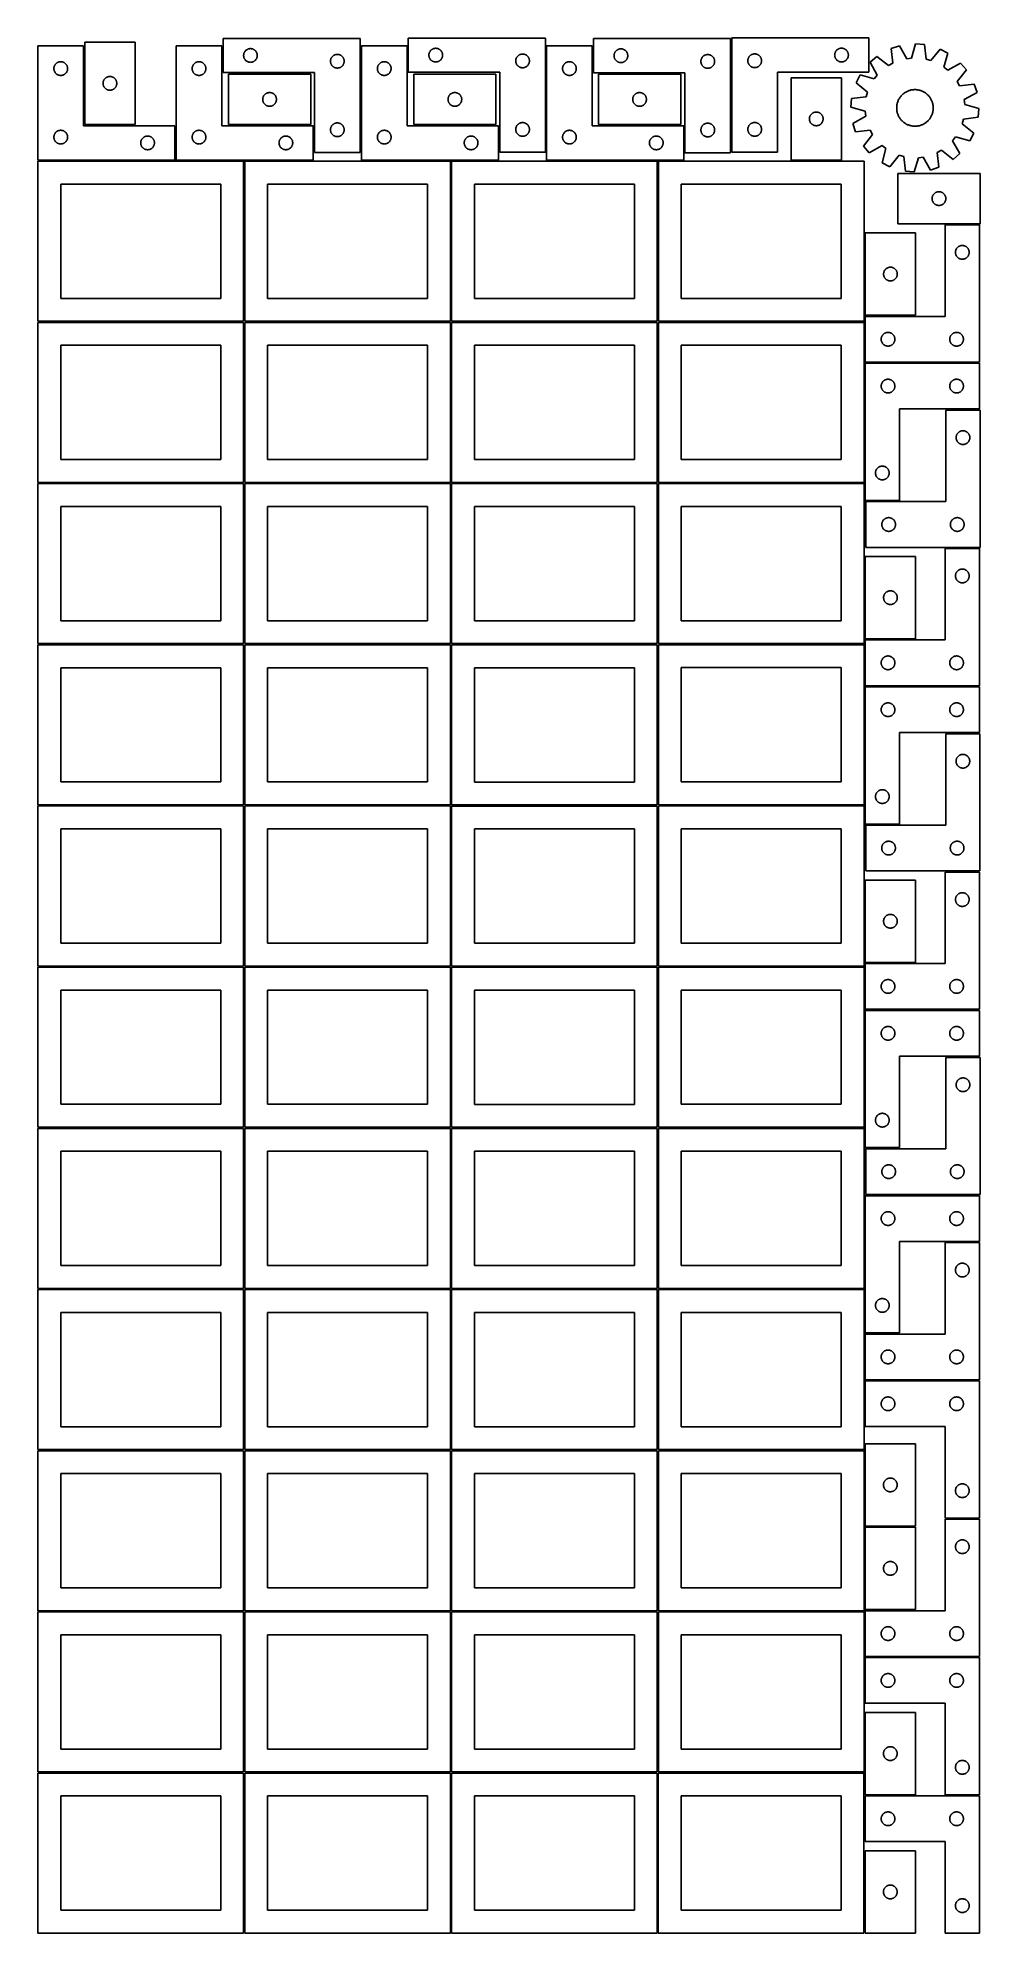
# Model space of a CAD drawing. Header units: millimetres. Extents: x 7 to 1243, y 7 to 2493.
import ezdxf

# ---------------------------------------------------------------- set-up
doc = ezdxf.new("R2010")
doc.units = ezdxf.units.MM
doc.layers.add('COMMON', color=5, linetype='CONTINUOUS', true_color=0x0000ff)
doc.layers.add('CUT', color=7, linetype='CONTINUOUS', true_color=0x000000)

msp = doc.modelspace()

# ---------------------------------------------------------------- linework, layer by layer
at = {"layer": 'COMMON'}
for p, q in [((277.291899, 1697.062902), (277.291899, 1487.062902)), ((820.333739, 1697.041937), (820.333739, 1487.167755)), ((6.541899, 1486.312901), (276.541899, 1486.312901)), ((277.291899, 1485.562901), (277.291899, 1275.562901)), ((278.0419, 1486.312901), (548.0419, 1486.312901)), ((549.583739, 1486.291936), (819.583739, 1486.291936)), ((820.333739, 1485.541936), (820.333739, 1275.562901)), ((6.541899, 1274.8129), (276.541899, 1274.8129)), ((277.291899, 1274.0629), (277.291899, 1064.0629)), ((278.0419, 1274.8129), (548.0419, 1274.8129)), ((549.583739, 1274.791935), (819.583739, 1274.791935)), ((820.333739, 1274.041935), (820.333739, 1064.0629)), ((821.08374, 1274.8129), (1091.08374, 1274.8129)), ((6.541899, 1063.312899), (276.541899, 1063.312899)), ((277.291899, 1062.562899), (277.291899, 852.562899)), ((278.0419, 1063.312899), (548.0419, 1063.312899)), ((549.583739, 1063.291934), (819.583739, 1063.291934)), ((820.333739, 1062.541934), (820.333739, 852.562899)), ((821.08374, 1063.312899), (1091.08374, 1063.312899)), ((6.541899, 851.812898), (276.541899, 851.812898)), ((277.291899, 851.062898), (277.291899, 641.062898)), ((278.0419, 851.812898), (548.0419, 851.812898)), ((549.583739, 851.791933), (819.583739, 851.791933)), ((820.333739, 851.041933), (820.333739, 641.062898)), ((821.08374, 851.812898), (1091.08374, 851.812898)), ((276.541899, 640.312898), (6.541899, 640.312898)), ((277.291899, 639.562897), (277.291899, 429.562897)), ((548.0419, 640.312898), (278.0419, 640.312898)), ((549.583739, 640.291932), (819.583739, 640.291932)), ((820.333739, 639.541932), (820.333739, 429.562897)), ((821.08374, 640.312897), (1091.08374, 640.312897)), ((6.541899, 428.812896), (276.520965, 428.812896)), ((277.270965, 428.062896), (277.270965, 218.062896)), ((278.0419, 428.812896), (548.020966, 428.812896)), ((819.583739, 428.791932), (549.583739, 428.791932)), ((820.333739, 428.041931), (820.333739, 218.062896)), ((1091.08374, 428.812897), (821.08374, 428.812897)), ((548.7919, 216.54193), (548.7919, 6.54193)), ((549.583739, 217.29193), (819.541901, 217.29193)), ((820.291901, 216.54193), (820.291901, 6.54193))]:
    msp.add_line(p, q, dxfattribs=at)
at = {"layer": 'CUT'}
for p, q in [((68.060876, 2487.825713), (68.060876, 2379.825713)), ((134.060876, 2487.825713), (68.060876, 2487.825713)), ((134.060876, 2379.825713), (134.060876, 2487.825713)), ((429.609768, 2492.910435), (249.609768, 2492.910435)), ((249.609768, 2492.910435), (249.609768, 2447.910435)), ((429.609768, 2342.910435), (429.609768, 2492.910435)), ((672.814724, 2493.342564), (492.814724, 2493.342564)), ((492.814724, 2493.342564), (492.814724, 2448.342564)), ((672.814724, 2343.342564), (672.814724, 2493.342564)), ((915.901516, 2492.601842), (735.901516, 2492.601842)), ((735.901516, 2492.601842), (735.901516, 2447.601842)), ((915.901516, 2342.601842), (915.901516, 2492.601842)), ((917.527769, 2493.480744), (1097.527769, 2493.480744)), ((917.527769, 2343.480744), (917.527769, 2493.480744)), ((1097.527769, 2493.480744), (1097.527769, 2448.480744)), ((66.520965, 2483.251496), (6.520965, 2483.251496)), ((6.520965, 2483.251496), (6.520965, 2333.251496)), ((34.765152, 2462.078564), (35.346229, 2462.1745)), ((35.346229, 2462.1745), (35.932336, 2462.232227)), ((35.932336, 2462.232227), (36.520965, 2462.251496)), ((36.520965, 2462.251496), (37.109593, 2462.232227)), ((37.109593, 2462.232227), (37.6957, 2462.1745)), ((37.6957, 2462.1745), (38.276778, 2462.078564)), ((66.520965, 2378.251496), (66.520965, 2483.251496)), ((248.041961, 2483.251496), (188.041961, 2483.251496)), ((188.041961, 2483.251496), (188.041961, 2333.251496)), ((216.286148, 2462.078564), (216.867225, 2462.1745)), ((216.867225, 2462.1745), (217.453333, 2462.232227)), ((217.453333, 2462.232227), (218.041961, 2462.251496)), ((218.041961, 2462.251496), (218.630589, 2462.232227)), ((218.630589, 2462.232227), (219.216696, 2462.1745)), ((219.216696, 2462.1745), (219.797774, 2462.078564)), ((248.041961, 2378.251496), (248.041961, 2483.251496)), ((276.609768, 2470.410435), (276.629037, 2470.999063)), ((276.629037, 2469.821807), (276.609768, 2470.410435)), ((276.629037, 2470.999063), (276.686764, 2471.585171)), ((276.686764, 2469.2357), (276.629037, 2469.821807)), ((276.686764, 2471.585171), (276.7827, 2472.166248)), ((276.7827, 2468.654622), (276.686764, 2469.2357)), ((276.7827, 2472.166248), (276.916435, 2472.739807)), ((276.916435, 2468.081064), (276.7827, 2468.654622)), ((276.916435, 2472.739807), (277.087397, 2473.30339)), ((277.087397, 2467.51748), (276.916435, 2468.081064)), ((277.087397, 2473.30339), (277.294852, 2473.854586)), ((277.294852, 2466.966284), (277.087397, 2467.51748)), ((277.294852, 2473.854586), (277.537913, 2474.391034)), ((277.537913, 2466.429837), (277.294852, 2466.966284)), ((277.537913, 2474.391034), (277.815539, 2474.910435)), ((277.815539, 2465.910435), (277.537913, 2466.429837)), ((277.815539, 2474.910435), (278.126541, 2475.410567)), ((278.126541, 2465.410303), (277.815539, 2465.910435)), ((278.126541, 2475.410567), (278.469588, 2475.889288)), ((278.469588, 2464.931582), (278.126541, 2465.410303)), ((278.469588, 2475.889288), (278.843209, 2476.344548)), ((278.843209, 2464.476323), (278.469588, 2464.931582)), ((278.843209, 2476.344548), (279.245807, 2476.774396)), ((279.245807, 2464.046474), (278.843209, 2464.476323)), ((279.245807, 2476.774396), (279.675655, 2477.176994)), ((279.675655, 2463.643877), (279.245807, 2464.046474)), ((279.675655, 2477.176994), (280.130915, 2477.550615)), ((280.130915, 2463.270255), (279.675655, 2463.643877)), ((280.130915, 2477.550615), (280.609636, 2477.893662)), ((280.609636, 2462.927209), (280.130915, 2463.270255)), ((280.609636, 2477.893662), (281.109768, 2478.204664)), ((281.109768, 2462.616207), (280.609636, 2462.927209)), ((281.109768, 2478.204664), (281.629169, 2478.48229)), ((281.629169, 2462.338581), (281.109768, 2462.616207)), ((281.629169, 2478.48229), (282.165617, 2478.725351)), ((282.165617, 2462.09552), (281.629169, 2462.338581)), ((282.165617, 2478.725351), (282.716813, 2478.932806)), ((282.716813, 2461.888064), (282.165617, 2462.09552)), ((282.716813, 2478.932806), (283.280396, 2479.103768)), ((283.280396, 2479.103768), (283.853955, 2479.237503)), ((283.853955, 2479.237503), (284.435032, 2479.333439)), ((284.435032, 2479.333439), (285.02114, 2479.391166)), ((285.02114, 2479.391166), (285.609768, 2479.410435)), ((285.609768, 2479.410435), (286.198396, 2479.391166)), ((286.198396, 2479.391166), (286.784503, 2479.333439)), ((286.784503, 2479.333439), (287.365581, 2479.237503)), ((287.365581, 2479.237503), (287.939139, 2479.103768)), ((287.939139, 2479.103768), (288.502723, 2478.932806)), ((288.502723, 2478.932806), (289.053919, 2478.725351)), ((289.053919, 2462.09552), (288.502723, 2461.888064)), ((289.053919, 2478.725351), (289.590366, 2478.48229)), ((289.590366, 2462.338581), (289.053919, 2462.09552)), ((289.590366, 2478.48229), (290.109768, 2478.204664)), ((290.109768, 2462.616207), (289.590366, 2462.338581)), ((290.109768, 2478.204664), (290.6099, 2477.893662)), ((290.6099, 2462.927209), (290.109768, 2462.616207)), ((290.6099, 2477.893662), (291.088621, 2477.550615)), ((291.088621, 2463.270255), (290.6099, 2462.927209)), ((291.088621, 2477.550615), (291.54388, 2477.176994)), ((291.54388, 2463.643877), (291.088621, 2463.270255)), ((291.54388, 2477.176994), (291.973729, 2476.774396)), ((291.973729, 2464.046474), (291.54388, 2463.643877)), ((291.973729, 2476.774396), (292.376326, 2476.344548)), ((292.376326, 2464.476323), (291.973729, 2464.046474)), ((292.376326, 2476.344548), (292.749948, 2475.889288)), ((292.749948, 2464.931582), (292.376326, 2464.476323)), ((292.749948, 2475.889288), (293.092994, 2475.410567)), ((293.092994, 2465.410303), (292.749948, 2464.931582)), ((293.092994, 2475.410567), (293.403996, 2474.910435)), ((293.403996, 2465.910435), (293.092994, 2465.410303)), ((293.403996, 2474.910435), (293.681622, 2474.391034)), ((293.681622, 2466.429837), (293.403996, 2465.910435)), ((293.681622, 2474.391034), (293.924684, 2473.854586)), ((293.924684, 2466.966284), (293.681622, 2466.429837)), ((293.924684, 2473.854586), (294.132139, 2473.30339)), ((294.132139, 2467.51748), (293.924684, 2466.966284)), ((294.132139, 2473.30339), (294.3031, 2472.739807)), ((294.3031, 2468.081064), (294.132139, 2467.51748)), ((294.3031, 2472.739807), (294.436835, 2472.166248)), ((294.436835, 2468.654622), (294.3031, 2468.081064)), ((294.436835, 2472.166248), (294.532771, 2471.585171)), ((294.532771, 2469.2357), (294.436835, 2468.654622)), ((294.532771, 2471.585171), (294.590498, 2470.999063)), ((294.590498, 2469.821807), (294.532771, 2469.2357)), ((294.590498, 2470.999063), (294.609768, 2470.410435)), ((294.609768, 2470.410435), (294.590498, 2469.821807)), ((390.609768, 2462.910435), (390.629037, 2463.499063)), ((390.629037, 2462.321807), (390.609768, 2462.910435)), ((390.629037, 2463.499063), (390.686764, 2464.085171)), ((390.686764, 2461.7357), (390.629037, 2462.321807)), ((390.686764, 2464.085171), (390.7827, 2464.666248)), ((390.7827, 2464.666248), (390.916435, 2465.239807)), ((390.916435, 2465.239807), (391.087397, 2465.80339)), ((391.087397, 2465.80339), (391.294852, 2466.354586)), ((391.294852, 2466.354586), (391.537913, 2466.891034)), ((391.537913, 2466.891034), (391.815539, 2467.410435)), ((391.815539, 2467.410435), (392.126541, 2467.910567)), ((392.126541, 2467.910567), (392.469588, 2468.389288)), ((392.469588, 2468.389288), (392.843209, 2468.844548)), ((392.843209, 2468.844548), (393.245807, 2469.274396)), ((393.245807, 2469.274396), (393.675655, 2469.676994)), ((393.675655, 2469.676994), (394.130915, 2470.050615)), ((394.130915, 2470.050615), (394.609636, 2470.393662)), ((394.609636, 2470.393662), (395.109768, 2470.704664)), ((395.109768, 2470.704664), (395.629169, 2470.98229)), ((395.629169, 2470.98229), (396.165617, 2471.225351)), ((396.165617, 2471.225351), (396.716813, 2471.432806)), ((396.716813, 2471.432806), (397.280396, 2471.603768)), ((397.280396, 2471.603768), (397.853955, 2471.737503)), ((397.853955, 2471.737503), (398.435032, 2471.833439)), ((398.435032, 2471.833439), (399.02114, 2471.891166)), ((399.02114, 2471.891166), (399.609768, 2471.910435)), ((399.609768, 2471.910435), (400.198396, 2471.891166)), ((400.198396, 2471.891166), (400.784503, 2471.833439)), ((400.784503, 2471.833439), (401.365581, 2471.737503)), ((401.365581, 2471.737503), (401.939139, 2471.603768)), ((401.939139, 2471.603768), (402.502723, 2471.432806)), ((402.502723, 2471.432806), (403.053919, 2471.225351)), ((403.053919, 2471.225351), (403.590366, 2470.98229)), ((403.590366, 2470.98229), (404.109768, 2470.704664)), ((404.109768, 2470.704664), (404.6099, 2470.393662)), ((404.6099, 2470.393662), (405.088621, 2470.050615)), ((405.088621, 2470.050615), (405.54388, 2469.676994)), ((405.54388, 2469.676994), (405.973729, 2469.274396)), ((405.973729, 2469.274396), (406.376326, 2468.844548)), ((406.376326, 2468.844548), (406.749948, 2468.389288)), ((406.749948, 2468.389288), (407.092994, 2467.910567)), ((407.092994, 2467.910567), (407.403996, 2467.410435)), ((407.403996, 2467.410435), (407.681622, 2466.891034)), ((407.681622, 2466.891034), (407.924684, 2466.354586)), ((407.924684, 2466.354586), (408.132139, 2465.80339)), ((408.132139, 2465.80339), (408.3031, 2465.239807)), ((408.3031, 2465.239807), (408.436835, 2464.666248)), ((408.436835, 2464.666248), (408.532771, 2464.085171)), ((408.532771, 2464.085171), (408.590498, 2463.499063)), ((408.590498, 2462.321807), (408.532771, 2461.7357)), ((408.590498, 2463.499063), (408.609768, 2462.910435)), ((408.609768, 2462.910435), (408.590498, 2462.321807)), ((491.20169, 2483.251496), (431.20169, 2483.251496)), ((431.20169, 2483.251496), (431.20169, 2333.251496)), ((459.445877, 2462.078564), (460.026954, 2462.1745)), ((460.026954, 2462.1745), (460.613062, 2462.232227)), ((460.613062, 2462.232227), (461.20169, 2462.251496)), ((461.20169, 2462.251496), (461.790318, 2462.232227)), ((461.790318, 2462.232227), (462.376425, 2462.1745)), ((462.376425, 2462.1745), (462.957503, 2462.078564)), ((491.20169, 2378.251496), (491.20169, 2483.251496)), ((519.814724, 2470.842564), (519.833993, 2471.431192)), ((519.833993, 2470.253936), (519.814724, 2470.842564)), ((519.833993, 2471.431192), (519.89172, 2472.0173)), ((519.89172, 2469.667828), (519.833993, 2470.253936)), ((519.89172, 2472.0173), (519.987656, 2472.598377)), ((519.987656, 2469.086751), (519.89172, 2469.667828)), ((519.987656, 2472.598377), (520.121391, 2473.171936)), ((520.121391, 2468.513193), (519.987656, 2469.086751)), ((520.121391, 2473.171936), (520.292353, 2473.735519)), ((520.292353, 2467.949609), (520.121391, 2468.513193)), ((520.292353, 2473.735519), (520.499808, 2474.286715)), ((520.499808, 2467.398413), (520.292353, 2467.949609)), ((520.499808, 2474.286715), (520.742869, 2474.823162)), ((520.742869, 2466.861966), (520.499808, 2467.398413)), ((520.742869, 2474.823162), (521.020495, 2475.342564)), ((521.020495, 2466.342564), (520.742869, 2466.861966)), ((521.020495, 2475.342564), (521.331497, 2475.842696)), ((521.331497, 2465.842432), (521.020495, 2466.342564)), ((521.331497, 2475.842696), (521.674544, 2476.321417)), ((521.674544, 2465.363711), (521.331497, 2465.842432)), ((521.674544, 2476.321417), (522.048165, 2476.776677)), ((522.048165, 2464.908452), (521.674544, 2465.363711)), ((522.048165, 2476.776677), (522.450763, 2477.206525)), ((522.450763, 2464.478603), (522.048165, 2464.908452)), ((522.450763, 2477.206525), (522.880611, 2477.609122)), ((522.880611, 2464.076006), (522.450763, 2464.478603)), ((522.880611, 2477.609122), (523.335871, 2477.982744)), ((523.335871, 2463.702384), (522.880611, 2464.076006)), ((523.335871, 2477.982744), (523.814592, 2478.325791)), ((523.814592, 2463.359338), (523.335871, 2463.702384)), ((523.814592, 2478.325791), (524.314724, 2478.636793)), ((524.314724, 2463.048336), (523.814592, 2463.359338)), ((524.314724, 2478.636793), (524.834126, 2478.914419)), ((524.834126, 2462.77071), (524.314724, 2463.048336)), ((524.834126, 2478.914419), (525.370573, 2479.15748)), ((525.370573, 2462.527648), (524.834126, 2462.77071)), ((525.370573, 2479.15748), (525.921769, 2479.364935)), ((525.921769, 2462.320193), (525.370573, 2462.527648)), ((525.921769, 2479.364935), (526.485352, 2479.535897)), ((526.485352, 2462.149232), (525.921769, 2462.320193)), ((526.485352, 2479.535897), (527.058911, 2479.669632)), ((527.058911, 2462.015497), (526.485352, 2462.149232)), ((527.058911, 2479.669632), (527.639988, 2479.765568)), ((527.639988, 2479.765568), (528.226096, 2479.823295)), ((528.226096, 2479.823295), (528.814724, 2479.842564)), ((528.814724, 2479.842564), (529.403352, 2479.823295)), ((529.403352, 2479.823295), (529.989459, 2479.765568)), ((529.989459, 2479.765568), (530.570537, 2479.669632)), ((530.570537, 2479.669632), (531.144095, 2479.535897)), ((531.144095, 2462.149232), (530.570537, 2462.015497)), ((531.144095, 2479.535897), (531.707679, 2479.364935)), ((531.707679, 2462.320193), (531.144095, 2462.149232)), ((531.707679, 2479.364935), (532.258875, 2479.15748)), ((532.258875, 2462.527648), (531.707679, 2462.320193)), ((532.258875, 2479.15748), (532.795322, 2478.914419)), ((532.795322, 2462.77071), (532.258875, 2462.527648)), ((532.795322, 2478.914419), (533.314724, 2478.636793)), ((533.314724, 2463.048336), (532.795322, 2462.77071)), ((533.314724, 2478.636793), (533.814856, 2478.325791)), ((533.814856, 2463.359338), (533.314724, 2463.048336)), ((533.814856, 2478.325791), (534.293577, 2477.982744)), ((534.293577, 2463.702384), (533.814856, 2463.359338)), ((534.293577, 2477.982744), (534.748836, 2477.609122)), ((534.748836, 2464.076006), (534.293577, 2463.702384)), ((534.748836, 2477.609122), (535.178685, 2477.206525)), ((535.178685, 2464.478603), (534.748836, 2464.076006)), ((535.178685, 2477.206525), (535.581282, 2476.776677)), ((535.581282, 2464.908452), (535.178685, 2464.478603)), ((535.581282, 2476.776677), (535.954904, 2476.321417)), ((535.954904, 2465.363711), (535.581282, 2464.908452)), ((535.954904, 2476.321417), (536.29795, 2475.842696)), ((536.29795, 2465.842432), (535.954904, 2465.363711)), ((536.29795, 2475.842696), (536.608952, 2475.342564)), ((536.608952, 2466.342564), (536.29795, 2465.842432)), ((536.608952, 2475.342564), (536.886578, 2474.823162)), ((536.886578, 2466.861966), (536.608952, 2466.342564)), ((536.886578, 2474.823162), (537.12964, 2474.286715)), ((537.12964, 2467.398413), (536.886578, 2466.861966)), ((537.12964, 2474.286715), (537.337095, 2473.735519)), ((537.337095, 2467.949609), (537.12964, 2467.398413)), ((537.337095, 2473.735519), (537.508056, 2473.171936)), ((537.508056, 2468.513193), (537.337095, 2467.949609)), ((537.508056, 2473.171936), (537.641791, 2472.598377)), ((537.641791, 2469.086751), (537.508056, 2468.513193)), ((537.641791, 2472.598377), (537.737728, 2472.0173)), ((537.737728, 2469.667828), (537.641791, 2469.086751)), ((537.737728, 2472.0173), (537.795454, 2471.431192)), ((537.795454, 2470.253936), (537.737728, 2469.667828)), ((537.795454, 2471.431192), (537.814724, 2470.842564)), ((537.814724, 2470.842564), (537.795454, 2470.253936)), ((633.814724, 2463.342564), (633.833993, 2463.931192)), ((633.833993, 2462.753936), (633.814724, 2463.342564)), ((633.833993, 2463.931192), (633.89172, 2464.5173)), ((633.89172, 2462.167828), (633.833993, 2462.753936)), ((633.89172, 2464.5173), (633.987656, 2465.098377)), ((633.987656, 2461.586751), (633.89172, 2462.167828)), ((633.987656, 2465.098377), (634.121391, 2465.671936)), ((634.121391, 2465.671936), (634.292353, 2466.235519)), ((634.292353, 2466.235519), (634.499808, 2466.786715)), ((634.499808, 2466.786715), (634.742869, 2467.323162)), ((634.742869, 2467.323162), (635.020495, 2467.842564)), ((635.020495, 2467.842564), (635.331497, 2468.342696)), ((635.331497, 2468.342696), (635.674544, 2468.821417)), ((635.674544, 2468.821417), (636.048165, 2469.276677)), ((636.048165, 2469.276677), (636.450763, 2469.706525)), ((636.450763, 2469.706525), (636.880611, 2470.109122)), ((636.880611, 2470.109122), (637.335871, 2470.482744)), ((637.335871, 2470.482744), (637.814592, 2470.825791)), ((637.814592, 2470.825791), (638.314724, 2471.136793)), ((638.314724, 2471.136793), (638.834126, 2471.414419)), ((638.834126, 2471.414419), (639.370573, 2471.65748)), ((639.370573, 2471.65748), (639.921769, 2471.864935)), ((639.921769, 2471.864935), (640.485352, 2472.035897)), ((640.485352, 2472.035897), (641.058911, 2472.169632)), ((641.058911, 2472.169632), (641.639988, 2472.265568)), ((641.639988, 2472.265568), (642.226096, 2472.323295)), ((642.226096, 2472.323295), (642.814724, 2472.342564)), ((642.814724, 2472.342564), (643.403352, 2472.323295)), ((643.403352, 2472.323295), (643.989459, 2472.265568)), ((643.989459, 2472.265568), (644.570537, 2472.169632)), ((644.570537, 2472.169632), (645.144095, 2472.035897)), ((645.144095, 2472.035897), (645.707679, 2471.864935)), ((645.707679, 2471.864935), (646.258875, 2471.65748)), ((646.258875, 2471.65748), (646.795322, 2471.414419)), ((646.795322, 2471.414419), (647.314724, 2471.136793)), ((647.314724, 2471.136793), (647.814856, 2470.825791)), ((647.814856, 2470.825791), (648.293577, 2470.482744)), ((648.293577, 2470.482744), (648.748836, 2470.109122)), ((648.748836, 2470.109122), (649.178685, 2469.706525)), ((649.178685, 2469.706525), (649.581282, 2469.276677)), ((649.581282, 2469.276677), (649.954904, 2468.821417)), ((649.954904, 2468.821417), (650.29795, 2468.342696)), ((650.29795, 2468.342696), (650.608952, 2467.842564)), ((650.608952, 2467.842564), (650.886578, 2467.323162)), ((650.886578, 2467.323162), (651.12964, 2466.786715)), ((651.12964, 2466.786715), (651.337095, 2466.235519)), ((651.337095, 2466.235519), (651.508056, 2465.671936)), ((651.508056, 2465.671936), (651.641791, 2465.098377)), ((651.641791, 2465.098377), (651.737728, 2464.5173)), ((651.737728, 2462.167828), (651.641791, 2461.586751)), ((651.737728, 2464.5173), (651.795454, 2463.931192)), ((651.795454, 2462.753936), (651.737728, 2462.167828)), ((651.795454, 2463.931192), (651.814724, 2463.342564)), ((651.814724, 2463.342564), (651.795454, 2462.753936)), ((734.36151, 2483.251496), (674.36151, 2483.251496)), ((674.36151, 2483.251496), (674.36151, 2333.251496)), ((702.605697, 2462.078564), (703.186775, 2462.1745)), ((703.186775, 2462.1745), (703.772882, 2462.232227)), ((703.772882, 2462.232227), (704.36151, 2462.251496)), ((704.36151, 2462.251496), (704.950138, 2462.232227)), ((704.950138, 2462.232227), (705.536246, 2462.1745)), ((705.536246, 2462.1745), (706.117323, 2462.078564)), ((734.36151, 2378.251496), (734.36151, 2483.251496)), ((762.901516, 2470.101842), (762.920785, 2470.69047)), ((762.920785, 2469.513213), (762.901516, 2470.101842)), ((762.920785, 2470.69047), (762.978512, 2471.276577)), ((762.978512, 2468.927106), (762.920785, 2469.513213)), ((762.978512, 2471.276577), (763.074448, 2471.857654)), ((763.074448, 2468.346029), (762.978512, 2468.927106)), ((763.074448, 2471.857654), (763.208183, 2472.431213)), ((763.208183, 2467.77247), (763.074448, 2468.346029)), ((763.208183, 2472.431213), (763.379145, 2472.994797)), ((763.379145, 2467.208886), (763.208183, 2467.77247)), ((763.379145, 2472.994797), (763.5866, 2473.545992)), ((763.5866, 2466.657691), (763.379145, 2467.208886)), ((763.5866, 2473.545992), (763.829661, 2474.08244)), ((763.829661, 2466.121243), (763.5866, 2466.657691)), ((763.829661, 2474.08244), (764.107287, 2474.601842)), ((764.107287, 2465.601842), (763.829661, 2466.121243)), ((764.107287, 2474.601842), (764.418289, 2475.101974)), ((764.418289, 2465.101709), (764.107287, 2465.601842)), ((764.418289, 2475.101974), (764.761336, 2475.580694)), ((764.761336, 2464.622989), (764.418289, 2465.101709)), ((764.761336, 2475.580694), (765.134957, 2476.035954)), ((765.134957, 2464.167729), (764.761336, 2464.622989)), ((765.134957, 2476.035954), (765.537555, 2476.465803)), ((765.537555, 2463.737881), (765.134957, 2464.167729)), ((765.537555, 2476.465803), (765.967403, 2476.8684)), ((765.967403, 2463.335283), (765.537555, 2463.737881)), ((765.967403, 2476.8684), (766.422663, 2477.242022)), ((766.422663, 2462.961661), (765.967403, 2463.335283)), ((766.422663, 2477.242022), (766.901384, 2477.585068)), ((766.901384, 2462.618615), (766.422663, 2462.961661)), ((766.901384, 2477.585068), (767.401516, 2477.89607)), ((767.401516, 2462.307613), (766.901384, 2462.618615)), ((767.401516, 2477.89607), (767.920918, 2478.173696)), ((767.920918, 2462.029987), (767.401516, 2462.307613)), ((767.920918, 2478.173696), (768.457365, 2478.416757)), ((768.457365, 2478.416757), (769.008561, 2478.624213)), ((769.008561, 2478.624213), (769.572144, 2478.795174)), ((769.572144, 2478.795174), (770.145703, 2478.928909)), ((770.145703, 2478.928909), (770.72678, 2479.024845)), ((770.72678, 2479.024845), (771.312888, 2479.082572)), ((771.312888, 2479.082572), (771.901516, 2479.101842)), ((771.901516, 2479.101842), (772.490144, 2479.082572)), ((772.490144, 2479.082572), (773.076251, 2479.024845)), ((773.076251, 2479.024845), (773.657329, 2478.928909)), ((773.657329, 2478.928909), (774.230887, 2478.795174)), ((774.230887, 2478.795174), (774.794471, 2478.624213)), ((774.794471, 2478.624213), (775.345667, 2478.416757)), ((775.345667, 2478.416757), (775.882114, 2478.173696)), ((775.882114, 2478.173696), (776.401516, 2477.89607)), ((776.401516, 2462.307613), (775.882114, 2462.029987)), ((776.401516, 2477.89607), (776.901648, 2477.585068)), ((776.901648, 2462.618615), (776.401516, 2462.307613)), ((776.901648, 2477.585068), (777.380369, 2477.242022)), ((777.380369, 2462.961661), (776.901648, 2462.618615)), ((777.380369, 2477.242022), (777.835628, 2476.8684)), ((777.835628, 2463.335283), (777.380369, 2462.961661)), ((777.835628, 2476.8684), (778.265477, 2476.465803)), ((778.265477, 2463.737881), (777.835628, 2463.335283)), ((778.265477, 2476.465803), (778.668074, 2476.035954)), ((778.668074, 2464.167729), (778.265477, 2463.737881)), ((778.668074, 2476.035954), (779.041696, 2475.580694)), ((779.041696, 2464.622989), (778.668074, 2464.167729)), ((779.041696, 2475.580694), (779.384742, 2475.101974)), ((779.384742, 2465.101709), (779.041696, 2464.622989)), ((779.384742, 2475.101974), (779.695744, 2474.601842)), ((779.695744, 2465.601842), (779.384742, 2465.101709)), ((779.695744, 2474.601842), (779.97337, 2474.08244)), ((779.97337, 2466.121243), (779.695744, 2465.601842)), ((779.97337, 2474.08244), (780.216432, 2473.545992)), ((780.216432, 2466.657691), (779.97337, 2466.121243)), ((780.216432, 2473.545992), (780.423887, 2472.994797)), ((780.423887, 2467.208886), (780.216432, 2466.657691)), ((780.423887, 2472.994797), (780.594848, 2472.431213)), ((780.594848, 2467.77247), (780.423887, 2467.208886)), ((780.594848, 2472.431213), (780.728583, 2471.857654)), ((780.728583, 2468.346029), (780.594848, 2467.77247)), ((780.728583, 2471.857654), (780.82452, 2471.276577)), ((780.82452, 2468.927106), (780.728583, 2468.346029)), ((780.82452, 2471.276577), (780.882246, 2470.69047)), ((780.882246, 2469.513213), (780.82452, 2468.927106)), ((780.882246, 2470.69047), (780.901516, 2470.101842)), ((780.901516, 2470.101842), (780.882246, 2469.513213)), ((876.901516, 2462.601842), (876.920785, 2463.19047)), ((876.920785, 2462.013213), (876.901516, 2462.601842)), ((876.920785, 2463.19047), (876.978512, 2463.776577)), ((876.978512, 2463.776577), (877.074448, 2464.357654)), ((877.074448, 2464.357654), (877.208183, 2464.931213)), ((877.208183, 2464.931213), (877.379145, 2465.494797)), ((877.379145, 2465.494797), (877.5866, 2466.045992)), ((877.5866, 2466.045992), (877.829661, 2466.58244)), ((877.829661, 2466.58244), (878.107287, 2467.101842)), ((878.107287, 2467.101842), (878.418289, 2467.601974)), ((878.418289, 2467.601974), (878.761336, 2468.080694)), ((878.761336, 2468.080694), (879.134957, 2468.535954)), ((879.134957, 2468.535954), (879.537555, 2468.965803)), ((879.537555, 2468.965803), (879.967403, 2469.3684)), ((879.967403, 2469.3684), (880.422663, 2469.742022)), ((880.422663, 2469.742022), (880.901384, 2470.085068)), ((880.901384, 2470.085068), (881.401516, 2470.39607)), ((881.401516, 2470.39607), (881.920918, 2470.673696)), ((881.920918, 2470.673696), (882.457365, 2470.916757)), ((882.457365, 2470.916757), (883.008561, 2471.124213)), ((883.008561, 2471.124213), (883.572144, 2471.295174)), ((883.572144, 2471.295174), (884.145703, 2471.428909)), ((884.145703, 2471.428909), (884.72678, 2471.524845)), ((884.72678, 2471.524845), (885.312888, 2471.582572)), ((885.312888, 2471.582572), (885.901516, 2471.601842)), ((885.901516, 2471.601842), (886.490144, 2471.582572)), ((886.490144, 2471.582572), (887.076251, 2471.524845)), ((887.076251, 2471.524845), (887.657329, 2471.428909)), ((887.657329, 2471.428909), (888.230887, 2471.295174)), ((888.230887, 2471.295174), (888.794471, 2471.124213)), ((888.794471, 2471.124213), (889.345667, 2470.916757)), ((889.345667, 2470.916757), (889.882114, 2470.673696)), ((889.882114, 2470.673696), (890.401516, 2470.39607)), ((890.401516, 2470.39607), (890.901648, 2470.085068)), ((890.901648, 2470.085068), (891.380369, 2469.742022)), ((891.380369, 2469.742022), (891.835628, 2469.3684)), ((891.835628, 2469.3684), (892.265477, 2468.965803)), ((892.265477, 2468.965803), (892.668074, 2468.535954)), ((892.668074, 2468.535954), (893.041696, 2468.080694)), ((893.041696, 2468.080694), (893.384742, 2467.601974)), ((893.384742, 2467.601974), (893.695744, 2467.101842)), ((893.695744, 2467.101842), (893.97337, 2466.58244)), ((893.97337, 2466.58244), (894.216432, 2466.045992)), ((894.216432, 2466.045992), (894.423887, 2465.494797)), ((894.423887, 2465.494797), (894.594848, 2464.931213)), ((894.594848, 2464.931213), (894.728583, 2464.357654)), ((894.728583, 2464.357654), (894.82452, 2463.776577)), ((894.82452, 2463.776577), (894.882246, 2463.19047)), ((894.882246, 2463.19047), (894.901516, 2462.601842)), ((894.901516, 2462.601842), (894.882246, 2462.013213)), ((938.547038, 2464.069372), (938.527769, 2463.480744)), ((938.527769, 2463.480744), (938.547038, 2462.892116)), ((938.604765, 2464.65548), (938.547038, 2464.069372)), ((938.547038, 2462.892116), (938.604765, 2462.306009)), ((938.700701, 2465.236557), (938.604765, 2464.65548)), ((938.604765, 2462.306009), (938.700701, 2461.724931)), ((938.834436, 2465.810116), (938.700701, 2465.236557)), ((939.005398, 2466.373699), (938.834436, 2465.810116)), ((939.212853, 2466.924895), (939.005398, 2466.373699)), ((939.455914, 2467.461342), (939.212853, 2466.924895)), ((939.73354, 2467.980744), (939.455914, 2467.461342)), ((940.044542, 2468.480876), (939.73354, 2467.980744)), ((940.387589, 2468.959597), (940.044542, 2468.480876)), ((940.76121, 2469.414857), (940.387589, 2468.959597)), ((941.163808, 2469.844705), (940.76121, 2469.414857)), ((941.593656, 2470.247303), (941.163808, 2469.844705)), ((942.048916, 2470.620924), (941.593656, 2470.247303)), ((942.527637, 2470.963971), (942.048916, 2470.620924)), ((943.027769, 2471.274973), (942.527637, 2470.963971)), ((943.547171, 2471.552599), (943.027769, 2471.274973)), ((944.083618, 2471.79566), (943.547171, 2471.552599)), ((944.634814, 2472.003115), (944.083618, 2471.79566)), ((945.198397, 2472.174077), (944.634814, 2472.003115)), ((945.771956, 2472.307812), (945.198397, 2472.174077)), ((946.353033, 2472.403748), (945.771956, 2472.307812)), ((946.939141, 2472.461475), (946.353033, 2472.403748)), ((947.527769, 2472.480744), (946.939141, 2472.461475)), ((948.116397, 2472.461475), (947.527769, 2472.480744)), ((948.702504, 2472.403748), (948.116397, 2472.461475)), ((949.283582, 2472.307812), (948.702504, 2472.403748)), ((949.85714, 2472.174077), (949.283582, 2472.307812)), ((950.420724, 2472.003115), (949.85714, 2472.174077)), ((950.97192, 2471.79566), (950.420724, 2472.003115)), ((951.508367, 2471.552599), (950.97192, 2471.79566)), ((952.027769, 2471.274973), (951.508367, 2471.552599)), ((952.527901, 2470.963971), (952.027769, 2471.274973)), ((953.006622, 2470.620924), (952.527901, 2470.963971)), ((953.461881, 2470.247303), (953.006622, 2470.620924)), ((953.89173, 2469.844705), (953.461881, 2470.247303)), ((954.294327, 2469.414857), (953.89173, 2469.844705)), ((954.667949, 2468.959597), (954.294327, 2469.414857)), ((955.010995, 2468.480876), (954.667949, 2468.959597)), ((955.321997, 2467.980744), (955.010995, 2468.480876)), ((955.599623, 2467.461342), (955.321997, 2467.980744)), ((955.842685, 2466.924895), (955.599623, 2467.461342)), ((956.05014, 2466.373699), (955.842685, 2466.924895)), ((956.221101, 2465.810116), (956.05014, 2466.373699)), ((956.354836, 2465.236557), (956.221101, 2465.810116)), ((956.450772, 2464.65548), (956.354836, 2465.236557)), ((956.354836, 2461.724931), (956.450772, 2462.306009)), ((956.508499, 2464.069372), (956.450772, 2464.65548)), ((956.450772, 2462.306009), (956.508499, 2462.892116)), ((956.527769, 2463.480744), (956.508499, 2464.069372)), ((956.508499, 2462.892116), (956.527769, 2463.480744)), ((1052.547038, 2471.569372), (1052.527769, 2470.980744)), ((1052.527769, 2470.980744), (1052.547038, 2470.392116)), ((1052.604765, 2472.15548), (1052.547038, 2471.569372)), ((1052.547038, 2470.392116), (1052.604765, 2469.806009)), ((1052.700701, 2472.736557), (1052.604765, 2472.15548)), ((1052.604765, 2469.806009), (1052.700701, 2469.224931)), ((1052.834436, 2473.310116), (1052.700701, 2472.736557)), ((1052.700701, 2469.224931), (1052.834436, 2468.651373)), ((1053.005398, 2473.873699), (1052.834436, 2473.310116)), ((1052.834436, 2468.651373), (1053.005398, 2468.087789)), ((1053.212853, 2474.424895), (1053.005398, 2473.873699)), ((1053.005398, 2468.087789), (1053.212853, 2467.536593)), ((1053.455914, 2474.961342), (1053.212853, 2474.424895)), ((1053.212853, 2467.536593), (1053.455914, 2467.000146)), ((1053.73354, 2475.480744), (1053.455914, 2474.961342)), ((1053.455914, 2467.000146), (1053.73354, 2466.480744)), ((1054.044542, 2475.980876), (1053.73354, 2475.480744)), ((1053.73354, 2466.480744), (1054.044542, 2465.980612)), ((1054.387589, 2476.459597), (1054.044542, 2475.980876)), ((1054.044542, 2465.980612), (1054.387589, 2465.501891)), ((1054.76121, 2476.914857), (1054.387589, 2476.459597)), ((1054.387589, 2465.501891), (1054.76121, 2465.046632)), ((1055.163808, 2477.344705), (1054.76121, 2476.914857)), ((1054.76121, 2465.046632), (1055.163808, 2464.616783)), ((1055.593656, 2477.747303), (1055.163808, 2477.344705)), ((1055.163808, 2464.616783), (1055.593656, 2464.214186)), ((1056.048916, 2478.120924), (1055.593656, 2477.747303)), ((1055.593656, 2464.214186), (1056.048916, 2463.840564)), ((1056.527637, 2478.463971), (1056.048916, 2478.120924)), ((1056.048916, 2463.840564), (1056.527637, 2463.497518)), ((1057.027769, 2478.774973), (1056.527637, 2478.463971)), ((1056.527637, 2463.497518), (1057.027769, 2463.186516)), ((1057.547171, 2479.052599), (1057.027769, 2478.774973)), ((1057.027769, 2463.186516), (1057.547171, 2462.90889)), ((1058.083618, 2479.29566), (1057.547171, 2479.052599)), ((1057.547171, 2462.90889), (1058.083618, 2462.665828)), ((1058.634814, 2479.503115), (1058.083618, 2479.29566)), ((1058.083618, 2462.665828), (1058.634814, 2462.458373)), ((1059.198397, 2479.674077), (1058.634814, 2479.503115)), ((1058.634814, 2462.458373), (1059.198397, 2462.287412)), ((1059.771956, 2479.807812), (1059.198397, 2479.674077)), ((1059.198397, 2462.287412), (1059.771956, 2462.153677)), ((1060.353033, 2479.903748), (1059.771956, 2479.807812)), ((1059.771956, 2462.153677), (1060.353033, 2462.05774)), ((1060.939141, 2479.961475), (1060.353033, 2479.903748)), ((1061.527769, 2479.980744), (1060.939141, 2479.961475)), ((1062.116397, 2479.961475), (1061.527769, 2479.980744)), ((1062.702504, 2479.903748), (1062.116397, 2479.961475)), ((1063.283582, 2479.807812), (1062.702504, 2479.903748)), ((1062.702504, 2462.05774), (1063.283582, 2462.153677)), ((1063.85714, 2479.674077), (1063.283582, 2479.807812)), ((1063.283582, 2462.153677), (1063.85714, 2462.287412)), ((1064.420724, 2479.503115), (1063.85714, 2479.674077)), ((1063.85714, 2462.287412), (1064.420724, 2462.458373)), ((1064.97192, 2479.29566), (1064.420724, 2479.503115)), ((1064.420724, 2462.458373), (1064.97192, 2462.665828)), ((1065.508367, 2479.052599), (1064.97192, 2479.29566)), ((1064.97192, 2462.665828), (1065.508367, 2462.90889)), ((1066.027769, 2478.774973), (1065.508367, 2479.052599)), ((1065.508367, 2462.90889), (1066.027769, 2463.186516)), ((1066.527901, 2478.463971), (1066.027769, 2478.774973)), ((1066.027769, 2463.186516), (1066.527901, 2463.497518)), ((1067.006622, 2478.120924), (1066.527901, 2478.463971)), ((1066.527901, 2463.497518), (1067.006622, 2463.840564)), ((1067.461881, 2477.747303), (1067.006622, 2478.120924)), ((1067.006622, 2463.840564), (1067.461881, 2464.214186)), ((1067.89173, 2477.344705), (1067.461881, 2477.747303)), ((1067.461881, 2464.214186), (1067.89173, 2464.616783)), ((1068.294327, 2476.914857), (1067.89173, 2477.344705)), ((1067.89173, 2464.616783), (1068.294327, 2465.046632)), ((1068.667949, 2476.459597), (1068.294327, 2476.914857)), ((1068.294327, 2465.046632), (1068.667949, 2465.501891)), ((1069.010995, 2475.980876), (1068.667949, 2476.459597)), ((1068.667949, 2465.501891), (1069.010995, 2465.980612)), ((1069.321997, 2475.480744), (1069.010995, 2475.980876)), ((1069.010995, 2465.980612), (1069.321997, 2466.480744)), ((1069.599623, 2474.961342), (1069.321997, 2475.480744)), ((1069.321997, 2466.480744), (1069.599623, 2467.000146)), ((1069.842685, 2474.424895), (1069.599623, 2474.961342)), ((1069.599623, 2467.000146), (1069.842685, 2467.536593)), ((1070.05014, 2473.873699), (1069.842685, 2474.424895)), ((1069.842685, 2467.536593), (1070.05014, 2468.087789)), ((1070.221101, 2473.310116), (1070.05014, 2473.873699)), ((1070.05014, 2468.087789), (1070.221101, 2468.651373)), ((1070.354836, 2472.736557), (1070.221101, 2473.310116)), ((1070.221101, 2468.651373), (1070.354836, 2469.224931)), ((1070.450772, 2472.15548), (1070.354836, 2472.736557)), ((1070.354836, 2469.224931), (1070.450772, 2469.806009)), ((1070.508499, 2471.569372), (1070.450772, 2472.15548)), ((1070.450772, 2469.806009), (1070.508499, 2470.392116)), ((1070.527769, 2470.980744), (1070.508499, 2471.569372)), ((1070.508499, 2470.392116), (1070.527769, 2470.980744)), ((1107.922847, 2469.095886), (1099.147823, 2461.606933)), ((1123.176259, 2457.147001), (1107.922847, 2469.095886)), ((1137.556447, 2483.098092), (1126.583484, 2479.537258)), ((1126.583484, 2479.537258), (1128.787423, 2460.286672)), ((1147.076122, 2466.221534), (1137.556447, 2483.098092)), ((1153.461661, 2466.974912), (1147.076122, 2466.221534)), ((1158.792368, 2485.603545), (1153.461661, 2466.974912)), ((1170.292737, 2484.694156), (1158.792368, 2485.603545)), ((1172.62939, 2465.459227), (1170.292737, 2484.694156)), ((1178.817164, 2463.711617), (1172.62939, 2465.459227)), ((1190.870964, 2478.882257), (1178.817164, 2463.711617)), ((1201.147911, 2473.64109), (1190.870964, 2478.882257)), ((1195.945809, 2454.976135), (1201.147911, 2473.64109)), ((27.520965, 2453.251496), (27.540234, 2453.840124)), ((27.540234, 2452.662868), (27.520965, 2453.251496)), ((27.540234, 2453.840124), (27.597961, 2454.426232)), ((27.597961, 2452.07676), (27.540234, 2452.662868)), ((27.597961, 2454.426232), (27.693897, 2455.007309)), ((27.693897, 2451.495683), (27.597961, 2452.07676)), ((27.693897, 2455.007309), (27.827632, 2455.580868)), ((27.827632, 2450.922125), (27.693897, 2451.495683)), ((27.827632, 2455.580868), (27.998593, 2456.144451)), ((27.998593, 2450.358541), (27.827632, 2450.922125)), ((27.998593, 2456.144451), (28.206049, 2456.695647)), ((28.206049, 2449.807345), (27.998593, 2450.358541)), ((28.206049, 2456.695647), (28.44911, 2457.232094)), ((28.44911, 2449.270898), (28.206049, 2449.807345)), ((28.44911, 2457.232094), (28.726736, 2457.751496)), ((28.726736, 2448.751496), (28.44911, 2449.270898)), ((28.726736, 2457.751496), (29.037738, 2458.251628)), ((29.037738, 2448.251364), (28.726736, 2448.751496)), ((29.037738, 2458.251628), (29.380785, 2458.730349)), ((29.380785, 2447.772643), (29.037738, 2448.251364)), ((29.380785, 2458.730349), (29.754406, 2459.185609)), ((29.754406, 2447.317384), (29.380785, 2447.772643)), ((29.754406, 2459.185609), (30.157004, 2459.615457)), ((30.157004, 2446.887535), (29.754406, 2447.317384)), ((30.157004, 2459.615457), (30.586852, 2460.018054)), ((30.586852, 2446.484938), (30.157004, 2446.887535)), ((30.586852, 2460.018054), (31.042112, 2460.391676)), ((31.042112, 2446.111316), (30.586852, 2446.484938)), ((31.042112, 2460.391676), (31.520833, 2460.734723)), ((31.520833, 2445.76827), (31.042112, 2446.111316)), ((31.520833, 2460.734723), (32.020965, 2461.045725)), ((32.020965, 2445.457268), (31.520833, 2445.76827)), ((32.020965, 2461.045725), (32.540366, 2461.323351)), ((32.540366, 2445.179642), (32.020965, 2445.457268)), ((32.540366, 2461.323351), (33.076814, 2461.566412)), ((33.076814, 2444.93658), (32.540366, 2445.179642)), ((33.076814, 2461.566412), (33.628009, 2461.773867)), ((33.628009, 2444.729125), (33.076814, 2444.93658)), ((33.628009, 2461.773867), (34.191593, 2461.944829)), ((34.191593, 2444.558164), (33.628009, 2444.729125)), ((34.191593, 2461.944829), (34.765152, 2462.078564)), ((34.765152, 2444.424429), (34.191593, 2444.558164)), ((35.346229, 2444.328492), (34.765152, 2444.424429)), ((35.932336, 2444.270766), (35.346229, 2444.328492)), ((36.520965, 2444.251496), (35.932336, 2444.270766)), ((37.109593, 2444.270766), (36.520965, 2444.251496)), ((37.6957, 2444.328492), (37.109593, 2444.270766)), ((38.276778, 2444.424429), (37.6957, 2444.328492)), ((38.276778, 2462.078564), (38.850336, 2461.944829)), ((38.850336, 2444.558164), (38.276778, 2444.424429)), ((38.850336, 2461.944829), (39.41392, 2461.773867)), ((39.41392, 2444.729125), (38.850336, 2444.558164)), ((39.41392, 2461.773867), (39.965116, 2461.566412)), ((39.965116, 2444.93658), (39.41392, 2444.729125)), ((39.965116, 2461.566412), (40.501563, 2461.323351)), ((40.501563, 2445.179642), (39.965116, 2444.93658)), ((40.501563, 2461.323351), (41.020965, 2461.045725)), ((41.020965, 2445.457268), (40.501563, 2445.179642)), ((41.020965, 2461.045725), (41.521097, 2460.734723)), ((41.521097, 2445.76827), (41.020965, 2445.457268)), ((41.521097, 2460.734723), (41.999817, 2460.391676)), ((41.999817, 2446.111316), (41.521097, 2445.76827)), ((41.999817, 2460.391676), (42.455077, 2460.018054)), ((42.455077, 2446.484938), (41.999817, 2446.111316)), ((42.455077, 2460.018054), (42.884926, 2459.615457)), ((42.884926, 2446.887535), (42.455077, 2446.484938)), ((42.884926, 2459.615457), (43.287523, 2459.185609)), ((43.287523, 2447.317384), (42.884926, 2446.887535)), ((43.287523, 2459.185609), (43.661145, 2458.730349)), ((43.661145, 2447.772643), (43.287523, 2447.317384)), ((43.661145, 2458.730349), (44.004191, 2458.251628)), ((44.004191, 2448.251364), (43.661145, 2447.772643)), ((44.004191, 2458.251628), (44.315193, 2457.751496)), ((44.315193, 2448.751496), (44.004191, 2448.251364)), ((44.315193, 2457.751496), (44.592819, 2457.232094)), ((44.592819, 2449.270898), (44.315193, 2448.751496)), ((44.592819, 2457.232094), (44.83588, 2456.695647)), ((44.83588, 2449.807345), (44.592819, 2449.270898)), ((44.83588, 2456.695647), (45.043336, 2456.144451)), ((45.043336, 2450.358541), (44.83588, 2449.807345)), ((45.043336, 2456.144451), (45.214297, 2455.580868)), ((45.214297, 2450.922125), (45.043336, 2450.358541)), ((45.214297, 2455.580868), (45.348032, 2455.007309)), ((45.348032, 2451.495683), (45.214297, 2450.922125)), ((45.348032, 2455.007309), (45.443968, 2454.426232)), ((45.443968, 2452.07676), (45.348032, 2451.495683)), ((45.443968, 2454.426232), (45.501695, 2453.840124)), ((45.501695, 2452.662868), (45.443968, 2452.07676)), ((45.501695, 2453.840124), (45.520965, 2453.251496)), ((45.520965, 2453.251496), (45.501695, 2452.662868)), ((92.538505, 2436.718668), (92.74596, 2437.269864)), ((92.74596, 2437.269864), (92.989022, 2437.806311)), ((92.989022, 2437.806311), (93.266648, 2438.325713)), ((93.266648, 2438.325713), (93.57765, 2438.825845)), ((93.57765, 2438.825845), (93.920696, 2439.304566)), ((93.920696, 2439.304566), (94.294318, 2439.759825)), ((94.294318, 2439.759825), (94.696915, 2440.189674)), ((94.696915, 2440.189674), (95.126764, 2440.592271)), ((95.126764, 2440.592271), (95.582023, 2440.965893)), ((95.582023, 2440.965893), (96.060744, 2441.308939)), ((96.060744, 2441.308939), (96.560876, 2441.619941)), ((96.560876, 2441.619941), (97.080278, 2441.897568)), ((97.080278, 2441.897568), (97.616725, 2442.140629)), ((97.616725, 2442.140629), (98.167921, 2442.348084)), ((98.167921, 2442.348084), (98.731505, 2442.519045)), ((98.731505, 2442.519045), (99.305063, 2442.65278)), ((99.305063, 2442.65278), (99.886141, 2442.748717)), ((99.886141, 2442.748717), (100.472248, 2442.806443)), ((100.472248, 2442.806443), (101.060876, 2442.825713)), ((101.060876, 2442.825713), (101.649504, 2442.806443)), ((101.649504, 2442.806443), (102.235612, 2442.748717)), ((102.235612, 2442.748717), (102.816689, 2442.65278)), ((102.816689, 2442.65278), (103.390248, 2442.519045)), ((103.390248, 2442.519045), (103.953831, 2442.348084)), ((103.953831, 2442.348084), (104.505027, 2442.140629)), ((104.505027, 2442.140629), (105.041474, 2441.897568)), ((105.041474, 2441.897568), (105.560876, 2441.619941)), ((105.560876, 2441.619941), (106.061008, 2441.308939)), ((106.061008, 2441.308939), (106.539729, 2440.965893)), ((106.539729, 2440.965893), (106.994989, 2440.592271)), ((106.994989, 2440.592271), (107.424837, 2440.189674)), ((107.424837, 2440.189674), (107.827435, 2439.759825)), ((107.827435, 2439.759825), (108.201056, 2439.304566)), ((108.201056, 2439.304566), (108.544103, 2438.825845)), ((108.544103, 2438.825845), (108.855105, 2438.325713)), ((108.855105, 2438.325713), (109.132731, 2437.806311)), ((109.132731, 2437.806311), (109.375792, 2437.269864)), ((109.375792, 2437.269864), (109.583247, 2436.718668)), ((209.041961, 2453.251496), (209.06123, 2453.840124)), ((209.06123, 2452.662868), (209.041961, 2453.251496)), ((209.06123, 2453.840124), (209.118957, 2454.426232)), ((209.118957, 2452.07676), (209.06123, 2452.662868)), ((209.118957, 2454.426232), (209.214893, 2455.007309)), ((209.214893, 2451.495683), (209.118957, 2452.07676)), ((209.214893, 2455.007309), (209.348628, 2455.580868)), ((209.348628, 2450.922125), (209.214893, 2451.495683)), ((209.348628, 2455.580868), (209.51959, 2456.144451)), ((209.51959, 2450.358541), (209.348628, 2450.922125)), ((209.51959, 2456.144451), (209.727045, 2456.695647)), ((209.727045, 2449.807345), (209.51959, 2450.358541)), ((209.727045, 2456.695647), (209.970106, 2457.232094)), ((209.970106, 2449.270898), (209.727045, 2449.807345)), ((209.970106, 2457.232094), (210.247732, 2457.751496)), ((210.247732, 2448.751496), (209.970106, 2449.270898)), ((210.247732, 2457.751496), (210.558734, 2458.251628)), ((210.558734, 2448.251364), (210.247732, 2448.751496)), ((210.558734, 2458.251628), (210.901781, 2458.730349)), ((210.901781, 2447.772643), (210.558734, 2448.251364)), ((210.901781, 2458.730349), (211.275402, 2459.185609)), ((211.275402, 2447.317384), (210.901781, 2447.772643)), ((211.275402, 2459.185609), (211.678, 2459.615457)), ((211.678, 2446.887535), (211.275402, 2447.317384)), ((211.678, 2459.615457), (212.107848, 2460.018054)), ((212.107848, 2446.484938), (211.678, 2446.887535)), ((212.107848, 2460.018054), (212.563108, 2460.391676)), ((212.563108, 2446.111316), (212.107848, 2446.484938)), ((212.563108, 2460.391676), (213.041829, 2460.734723)), ((213.041829, 2445.76827), (212.563108, 2446.111316)), ((213.041829, 2460.734723), (213.541961, 2461.045725)), ((213.541961, 2445.457268), (213.041829, 2445.76827)), ((213.541961, 2461.045725), (214.061363, 2461.323351)), ((214.061363, 2445.179642), (213.541961, 2445.457268)), ((214.061363, 2461.323351), (214.59781, 2461.566412)), ((214.59781, 2444.93658), (214.061363, 2445.179642)), ((214.59781, 2461.566412), (215.149006, 2461.773867)), ((215.149006, 2444.729125), (214.59781, 2444.93658)), ((215.149006, 2461.773867), (215.712589, 2461.944829)), ((215.712589, 2444.558164), (215.149006, 2444.729125)), ((215.712589, 2461.944829), (216.286148, 2462.078564)), ((216.286148, 2444.424429), (215.712589, 2444.558164)), ((216.867225, 2444.328492), (216.286148, 2444.424429)), ((217.453333, 2444.270766), (216.867225, 2444.328492)), ((218.041961, 2444.251496), (217.453333, 2444.270766)), ((218.630589, 2444.270766), (218.041961, 2444.251496)), ((219.216696, 2444.328492), (218.630589, 2444.270766)), ((219.797774, 2444.424429), (219.216696, 2444.328492)), ((219.797774, 2462.078564), (220.371332, 2461.944829)), ((220.371332, 2444.558164), (219.797774, 2444.424429)), ((220.371332, 2461.944829), (220.934916, 2461.773867)), ((220.934916, 2444.729125), (220.371332, 2444.558164)), ((220.934916, 2461.773867), (221.486112, 2461.566412)), ((221.486112, 2444.93658), (220.934916, 2444.729125)), ((221.486112, 2461.566412), (222.022559, 2461.323351)), ((222.022559, 2445.179642), (221.486112, 2444.93658)), ((222.022559, 2461.323351), (222.541961, 2461.045725)), ((222.541961, 2445.457268), (222.022559, 2445.179642)), ((222.541961, 2461.045725), (223.042093, 2460.734723)), ((223.042093, 2445.76827), (222.541961, 2445.457268)), ((223.042093, 2460.734723), (223.520814, 2460.391676)), ((223.520814, 2446.111316), (223.042093, 2445.76827)), ((223.520814, 2460.391676), (223.976073, 2460.018054)), ((223.976073, 2446.484938), (223.520814, 2446.111316)), ((223.976073, 2460.018054), (224.405922, 2459.615457)), ((224.405922, 2446.887535), (223.976073, 2446.484938)), ((224.405922, 2459.615457), (224.808519, 2459.185609)), ((224.808519, 2447.317384), (224.405922, 2446.887535)), ((224.808519, 2459.185609), (225.182141, 2458.730349)), ((225.182141, 2447.772643), (224.808519, 2447.317384)), ((225.182141, 2458.730349), (225.525187, 2458.251628)), ((225.525187, 2448.251364), (225.182141, 2447.772643)), ((225.525187, 2458.251628), (225.836189, 2457.751496)), ((225.836189, 2448.751496), (225.525187, 2448.251364)), ((225.836189, 2457.751496), (226.113815, 2457.232094)), ((226.113815, 2449.270898), (225.836189, 2448.751496)), ((226.113815, 2457.232094), (226.356877, 2456.695647)), ((226.356877, 2449.807345), (226.113815, 2449.270898)), ((226.356877, 2456.695647), (226.564332, 2456.144451)), ((226.564332, 2450.358541), (226.356877, 2449.807345)), ((226.564332, 2456.144451), (226.735293, 2455.580868)), ((226.735293, 2450.922125), (226.564332, 2450.358541)), ((226.735293, 2455.580868), (226.869028, 2455.007309)), ((226.869028, 2451.495683), (226.735293, 2450.922125)), ((226.869028, 2455.007309), (226.964964, 2454.426232)), ((226.964964, 2452.07676), (226.869028, 2451.495683)), ((226.964964, 2454.426232), (227.022691, 2453.840124)), ((227.022691, 2452.662868), (226.964964, 2452.07676)), ((227.022691, 2453.840124), (227.041961, 2453.251496)), ((227.041961, 2453.251496), (227.022691, 2452.662868)), ((249.609768, 2447.910435), (369.609768, 2447.910435)), ((364.71713, 2445.778599), (256.71713, 2445.778599)), ((256.71713, 2445.778599), (256.71713, 2379.778599)), ((283.280396, 2461.717103), (282.716813, 2461.888064)), ((283.853955, 2461.583368), (283.280396, 2461.717103)), ((284.435032, 2461.487432), (283.853955, 2461.583368)), ((285.02114, 2461.429705), (284.435032, 2461.487432)), ((285.609768, 2461.410435), (285.02114, 2461.429705)), ((286.198396, 2461.429705), (285.609768, 2461.410435)), ((286.784503, 2461.487432), (286.198396, 2461.429705)), ((287.365581, 2461.583368), (286.784503, 2461.487432)), ((287.939139, 2461.717103), (287.365581, 2461.583368)), ((288.502723, 2461.888064), (287.939139, 2461.717103)), ((364.71713, 2379.778599), (364.71713, 2445.778599)), ((369.609768, 2447.910435), (369.609768, 2342.910435)), ((390.7827, 2461.154622), (390.686764, 2461.7357)), ((390.916435, 2460.581064), (390.7827, 2461.154622)), ((391.087397, 2460.01748), (390.916435, 2460.581064)), ((391.294852, 2459.466284), (391.087397, 2460.01748)), ((391.537913, 2458.929837), (391.294852, 2459.466284)), ((391.815539, 2458.410435), (391.537913, 2458.929837)), ((392.126541, 2457.910303), (391.815539, 2458.410435)), ((392.469588, 2457.431582), (392.126541, 2457.910303)), ((392.843209, 2456.976323), (392.469588, 2457.431582)), ((393.245807, 2456.546474), (392.843209, 2456.976323)), ((393.675655, 2456.143877), (393.245807, 2456.546474)), ((394.130915, 2455.770255), (393.675655, 2456.143877)), ((394.609636, 2455.427209), (394.130915, 2455.770255)), ((395.109768, 2455.116207), (394.609636, 2455.427209)), ((395.629169, 2454.838581), (395.109768, 2455.116207)), ((396.165617, 2454.59552), (395.629169, 2454.838581)), ((396.716813, 2454.388064), (396.165617, 2454.59552)), ((397.280396, 2454.217103), (396.716813, 2454.388064)), ((397.853955, 2454.083368), (397.280396, 2454.217103)), ((398.435032, 2453.987432), (397.853955, 2454.083368)), ((399.02114, 2453.929705), (398.435032, 2453.987432)), ((399.609768, 2453.910435), (399.02114, 2453.929705)), ((400.198396, 2453.929705), (399.609768, 2453.910435)), ((400.784503, 2453.987432), (400.198396, 2453.929705)), ((401.365581, 2454.083368), (400.784503, 2453.987432)), ((401.939139, 2454.217103), (401.365581, 2454.083368)), ((402.502723, 2454.388064), (401.939139, 2454.217103)), ((403.053919, 2454.59552), (402.502723, 2454.388064)), ((403.590366, 2454.838581), (403.053919, 2454.59552)), ((404.109768, 2455.116207), (403.590366, 2454.838581)), ((404.6099, 2455.427209), (404.109768, 2455.116207)), ((405.088621, 2455.770255), (404.6099, 2455.427209)), ((405.54388, 2456.143877), (405.088621, 2455.770255)), ((405.973729, 2456.546474), (405.54388, 2456.143877)), ((406.376326, 2456.976323), (405.973729, 2456.546474)), ((406.749948, 2457.431582), (406.376326, 2456.976323)), ((407.092994, 2457.910303), (406.749948, 2457.431582)), ((407.403996, 2458.410435), (407.092994, 2457.910303)), ((407.681622, 2458.929837), (407.403996, 2458.410435)), ((407.924684, 2459.466284), (407.681622, 2458.929837)), ((408.132139, 2460.01748), (407.924684, 2459.466284)), ((408.3031, 2460.581064), (408.132139, 2460.01748)), ((408.436835, 2461.154622), (408.3031, 2460.581064)), ((408.532771, 2461.7357), (408.436835, 2461.154622)), ((452.20169, 2453.251496), (452.220959, 2453.840124)), ((452.220959, 2452.662868), (452.20169, 2453.251496)), ((452.220959, 2453.840124), (452.278686, 2454.426232)), ((452.278686, 2452.07676), (452.220959, 2452.662868)), ((452.278686, 2454.426232), (452.374622, 2455.007309)), ((452.374622, 2451.495683), (452.278686, 2452.07676)), ((452.374622, 2455.007309), (452.508357, 2455.580868)), ((452.508357, 2450.922125), (452.374622, 2451.495683)), ((452.508357, 2455.580868), (452.679319, 2456.144451)), ((452.679319, 2450.358541), (452.508357, 2450.922125)), ((452.679319, 2456.144451), (452.886774, 2456.695647)), ((452.886774, 2449.807345), (452.679319, 2450.358541)), ((452.886774, 2456.695647), (453.129835, 2457.232094)), ((453.129835, 2449.270898), (452.886774, 2449.807345)), ((453.129835, 2457.232094), (453.407461, 2457.751496)), ((453.407461, 2448.751496), (453.129835, 2449.270898)), ((453.407461, 2457.751496), (453.718463, 2458.251628)), ((453.718463, 2448.251364), (453.407461, 2448.751496)), ((453.718463, 2458.251628), (454.06151, 2458.730349)), ((454.06151, 2447.772643), (453.718463, 2448.251364)), ((454.06151, 2458.730349), (454.435131, 2459.185609)), ((454.435131, 2447.317384), (454.06151, 2447.772643)), ((454.435131, 2459.185609), (454.837729, 2459.615457)), ((454.837729, 2446.887535), (454.435131, 2447.317384)), ((454.837729, 2459.615457), (455.267577, 2460.018054)), ((455.267577, 2446.484938), (454.837729, 2446.887535)), ((455.267577, 2460.018054), (455.722837, 2460.391676)), ((455.722837, 2446.111316), (455.267577, 2446.484938)), ((455.722837, 2460.391676), (456.201558, 2460.734723)), ((456.201558, 2445.76827), (455.722837, 2446.111316)), ((456.201558, 2460.734723), (456.70169, 2461.045725)), ((456.70169, 2445.457268), (456.201558, 2445.76827)), ((456.70169, 2461.045725), (457.221092, 2461.323351)), ((457.221092, 2445.179642), (456.70169, 2445.457268)), ((457.221092, 2461.323351), (457.757539, 2461.566412)), ((457.757539, 2444.93658), (457.221092, 2445.179642)), ((457.757539, 2461.566412), (458.308735, 2461.773867)), ((458.308735, 2444.729125), (457.757539, 2444.93658)), ((458.308735, 2461.773867), (458.872318, 2461.944829)), ((458.872318, 2444.558164), (458.308735, 2444.729125)), ((458.872318, 2461.944829), (459.445877, 2462.078564)), ((459.445877, 2444.424429), (458.872318, 2444.558164)), ((460.026954, 2444.328492), (459.445877, 2444.424429)), ((460.613062, 2444.270766), (460.026954, 2444.328492)), ((461.20169, 2444.251496), (460.613062, 2444.270766)), ((461.790318, 2444.270766), (461.20169, 2444.251496)), ((462.376425, 2444.328492), (461.790318, 2444.270766)), ((462.957503, 2444.424429), (462.376425, 2444.328492)), ((462.957503, 2462.078564), (463.531061, 2461.944829)), ((463.531061, 2444.558164), (462.957503, 2444.424429)), ((463.531061, 2461.944829), (464.094645, 2461.773867)), ((464.094645, 2444.729125), (463.531061, 2444.558164)), ((464.094645, 2461.773867), (464.645841, 2461.566412)), ((464.645841, 2444.93658), (464.094645, 2444.729125)), ((464.645841, 2461.566412), (465.182288, 2461.323351)), ((465.182288, 2445.179642), (464.645841, 2444.93658)), ((465.182288, 2461.323351), (465.70169, 2461.045725)), ((465.70169, 2445.457268), (465.182288, 2445.179642)), ((465.70169, 2461.045725), (466.201822, 2460.734723)), ((466.201822, 2445.76827), (465.70169, 2445.457268)), ((466.201822, 2460.734723), (466.680543, 2460.391676)), ((466.680543, 2446.111316), (466.201822, 2445.76827)), ((466.680543, 2460.391676), (467.135802, 2460.018054)), ((467.135802, 2446.484938), (466.680543, 2446.111316)), ((467.135802, 2460.018054), (467.565651, 2459.615457)), ((467.565651, 2446.887535), (467.135802, 2446.484938)), ((467.565651, 2459.615457), (467.968248, 2459.185609)), ((467.968248, 2447.317384), (467.565651, 2446.887535)), ((467.968248, 2459.185609), (468.34187, 2458.730349)), ((468.34187, 2447.772643), (467.968248, 2447.317384)), ((468.34187, 2458.730349), (468.684916, 2458.251628)), ((468.684916, 2448.251364), (468.34187, 2447.772643)), ((468.684916, 2458.251628), (468.995918, 2457.751496)), ((468.995918, 2448.751496), (468.684916, 2448.251364)), ((468.995918, 2457.751496), (469.273544, 2457.232094)), ((469.273544, 2449.270898), (468.995918, 2448.751496)), ((469.273544, 2457.232094), (469.516606, 2456.695647)), ((469.516606, 2449.807345), (469.273544, 2449.270898)), ((469.516606, 2456.695647), (469.724061, 2456.144451)), ((469.724061, 2450.358541), (469.516606, 2449.807345)), ((469.724061, 2456.144451), (469.895022, 2455.580868)), ((469.895022, 2450.922125), (469.724061, 2450.358541)), ((469.895022, 2455.580868), (470.028757, 2455.007309)), ((470.028757, 2451.495683), (469.895022, 2450.922125)), ((470.028757, 2455.007309), (470.124693, 2454.426232)), ((470.124693, 2452.07676), (470.028757, 2451.495683)), ((470.124693, 2454.426232), (470.18242, 2453.840124)), ((470.18242, 2452.662868), (470.124693, 2452.07676)), ((470.18242, 2453.840124), (470.20169, 2453.251496)), ((470.20169, 2453.251496), (470.18242, 2452.662868)), ((492.814724, 2448.342564), (612.814724, 2448.342564)), ((607.907742, 2445.770054), (499.907742, 2445.770054)), ((499.907742, 2445.770054), (499.907742, 2379.770054)), ((527.639988, 2461.91956), (527.058911, 2462.015497)), ((528.226096, 2461.861834), (527.639988, 2461.91956)), ((528.814724, 2461.842564), (528.226096, 2461.861834)), ((529.403352, 2461.861834), (528.814724, 2461.842564)), ((529.989459, 2461.91956), (529.403352, 2461.861834)), ((530.570537, 2462.015497), (529.989459, 2461.91956)), ((607.907742, 2379.770054), (607.907742, 2445.770054)), ((612.814724, 2448.342564), (612.814724, 2343.342564)), ((634.121391, 2461.013193), (633.987656, 2461.586751)), ((634.292353, 2460.449609), (634.121391, 2461.013193)), ((634.499808, 2459.898413), (634.292353, 2460.449609)), ((634.742869, 2459.361966), (634.499808, 2459.898413)), ((635.020495, 2458.842564), (634.742869, 2459.361966)), ((635.331497, 2458.342432), (635.020495, 2458.842564)), ((635.674544, 2457.863711), (635.331497, 2458.342432)), ((636.048165, 2457.408452), (635.674544, 2457.863711)), ((636.450763, 2456.978603), (636.048165, 2457.408452)), ((636.880611, 2456.576006), (636.450763, 2456.978603)), ((637.335871, 2456.202384), (636.880611, 2456.576006)), ((637.814592, 2455.859338), (637.335871, 2456.202384)), ((638.314724, 2455.548336), (637.814592, 2455.859338)), ((638.834126, 2455.27071), (638.314724, 2455.548336)), ((639.370573, 2455.027648), (638.834126, 2455.27071)), ((639.921769, 2454.820193), (639.370573, 2455.027648)), ((640.485352, 2454.649232), (639.921769, 2454.820193)), ((641.058911, 2454.515497), (640.485352, 2454.649232)), ((641.639988, 2454.41956), (641.058911, 2454.515497)), ((642.226096, 2454.361834), (641.639988, 2454.41956)), ((642.814724, 2454.342564), (642.226096, 2454.361834)), ((643.403352, 2454.361834), (642.814724, 2454.342564)), ((643.989459, 2454.41956), (643.403352, 2454.361834)), ((644.570537, 2454.515497), (643.989459, 2454.41956)), ((645.144095, 2454.649232), (644.570537, 2454.515497)), ((645.707679, 2454.820193), (645.144095, 2454.649232)), ((646.258875, 2455.027648), (645.707679, 2454.820193)), ((646.795322, 2455.27071), (646.258875, 2455.027648)), ((647.314724, 2455.548336), (646.795322, 2455.27071)), ((647.814856, 2455.859338), (647.314724, 2455.548336)), ((648.293577, 2456.202384), (647.814856, 2455.859338)), ((648.748836, 2456.576006), (648.293577, 2456.202384)), ((649.178685, 2456.978603), (648.748836, 2456.576006)), ((649.581282, 2457.408452), (649.178685, 2456.978603)), ((649.954904, 2457.863711), (649.581282, 2457.408452)), ((650.29795, 2458.342432), (649.954904, 2457.863711)), ((650.608952, 2458.842564), (650.29795, 2458.342432)), ((650.886578, 2459.361966), (650.608952, 2458.842564)), ((651.12964, 2459.898413), (650.886578, 2459.361966)), ((651.337095, 2460.449609), (651.12964, 2459.898413)), ((651.508056, 2461.013193), (651.337095, 2460.449609)), ((651.641791, 2461.586751), (651.508056, 2461.013193)), ((695.36151, 2453.251496), (695.38078, 2453.840124)), ((695.38078, 2452.662868), (695.36151, 2453.251496)), ((695.38078, 2453.840124), (695.438507, 2454.426232)), ((695.438507, 2452.07676), (695.38078, 2452.662868)), ((695.438507, 2454.426232), (695.534443, 2455.007309)), ((695.534443, 2451.495683), (695.438507, 2452.07676)), ((695.534443, 2455.007309), (695.668178, 2455.580868)), ((695.668178, 2450.922125), (695.534443, 2451.495683)), ((695.668178, 2455.580868), (695.839139, 2456.144451)), ((695.839139, 2450.358541), (695.668178, 2450.922125)), ((695.839139, 2456.144451), (696.046594, 2456.695647)), ((696.046594, 2449.807345), (695.839139, 2450.358541)), ((696.046594, 2456.695647), (696.289656, 2457.232094)), ((696.289656, 2449.270898), (696.046594, 2449.807345)), ((696.289656, 2457.232094), (696.567282, 2457.751496)), ((696.567282, 2448.751496), (696.289656, 2449.270898)), ((696.567282, 2457.751496), (696.878284, 2458.251628)), ((696.878284, 2448.251364), (696.567282, 2448.751496)), ((696.878284, 2458.251628), (697.22133, 2458.730349)), ((697.22133, 2447.772643), (696.878284, 2448.251364)), ((697.22133, 2458.730349), (697.594952, 2459.185609)), ((697.594952, 2447.317384), (697.22133, 2447.772643)), ((697.594952, 2459.185609), (697.997549, 2459.615457)), ((697.997549, 2446.887535), (697.594952, 2447.317384)), ((697.997549, 2459.615457), (698.427398, 2460.018054)), ((698.427398, 2446.484938), (697.997549, 2446.887535)), ((698.427398, 2460.018054), (698.882657, 2460.391676)), ((698.882657, 2446.111316), (698.427398, 2446.484938)), ((698.882657, 2460.391676), (699.361378, 2460.734723)), ((699.361378, 2445.76827), (698.882657, 2446.111316)), ((699.361378, 2460.734723), (699.86151, 2461.045725)), ((699.86151, 2445.457268), (699.361378, 2445.76827)), ((699.86151, 2461.045725), (700.380912, 2461.323351)), ((700.380912, 2445.179642), (699.86151, 2445.457268)), ((700.380912, 2461.323351), (700.917359, 2461.566412)), ((700.917359, 2444.93658), (700.380912, 2445.179642)), ((700.917359, 2461.566412), (701.468555, 2461.773867)), ((701.468555, 2444.729125), (700.917359, 2444.93658)), ((701.468555, 2461.773867), (702.032139, 2461.944829)), ((702.032139, 2444.558164), (701.468555, 2444.729125)), ((702.032139, 2461.944829), (702.605697, 2462.078564)), ((702.605697, 2444.424429), (702.032139, 2444.558164)), ((703.186775, 2444.328492), (702.605697, 2444.424429)), ((703.772882, 2444.270766), (703.186775, 2444.328492)), ((704.36151, 2444.251496), (703.772882, 2444.270766)), ((704.950138, 2444.270766), (704.36151, 2444.251496)), ((705.536246, 2444.328492), (704.950138, 2444.270766)), ((706.117323, 2444.424429), (705.536246, 2444.328492)), ((706.117323, 2462.078564), (706.690882, 2461.944829)), ((706.690882, 2444.558164), (706.117323, 2444.424429)), ((706.690882, 2461.944829), (707.254465, 2461.773867)), ((707.254465, 2444.729125), (706.690882, 2444.558164)), ((707.254465, 2461.773867), (707.805661, 2461.566412)), ((707.805661, 2444.93658), (707.254465, 2444.729125)), ((707.805661, 2461.566412), (708.342109, 2461.323351)), ((708.342109, 2445.179642), (707.805661, 2444.93658)), ((708.342109, 2461.323351), (708.86151, 2461.045725)), ((708.86151, 2445.457268), (708.342109, 2445.179642)), ((708.86151, 2461.045725), (709.361642, 2460.734723)), ((709.361642, 2445.76827), (708.86151, 2445.457268)), ((709.361642, 2460.734723), (709.840363, 2460.391676)), ((709.840363, 2446.111316), (709.361642, 2445.76827)), ((709.840363, 2460.391676), (710.295623, 2460.018054)), ((710.295623, 2446.484938), (709.840363, 2446.111316)), ((710.295623, 2460.018054), (710.725471, 2459.615457)), ((710.725471, 2446.887535), (710.295623, 2446.484938)), ((710.725471, 2459.615457), (711.128069, 2459.185609)), ((711.128069, 2447.317384), (710.725471, 2446.887535)), ((711.128069, 2459.185609), (711.50169, 2458.730349)), ((711.50169, 2447.772643), (711.128069, 2447.317384)), ((711.50169, 2458.730349), (711.844737, 2458.251628)), ((711.844737, 2448.251364), (711.50169, 2447.772643)), ((711.844737, 2458.251628), (712.155739, 2457.751496)), ((712.155739, 2448.751496), (711.844737, 2448.251364)), ((712.155739, 2457.751496), (712.433365, 2457.232094)), ((712.433365, 2449.270898), (712.155739, 2448.751496)), ((712.433365, 2457.232094), (712.676426, 2456.695647)), ((712.676426, 2449.807345), (712.433365, 2449.270898)), ((712.676426, 2456.695647), (712.883881, 2456.144451)), ((712.883881, 2450.358541), (712.676426, 2449.807345)), ((712.883881, 2456.144451), (713.054843, 2455.580868)), ((713.054843, 2450.922125), (712.883881, 2450.358541)), ((713.054843, 2455.580868), (713.188578, 2455.007309)), ((713.188578, 2451.495683), (713.054843, 2450.922125)), ((713.188578, 2455.007309), (713.284514, 2454.426232)), ((713.284514, 2452.07676), (713.188578, 2451.495683)), ((713.284514, 2454.426232), (713.342241, 2453.840124)), ((713.342241, 2452.662868), (713.284514, 2452.07676)), ((713.342241, 2453.840124), (713.36151, 2453.251496)), ((713.36151, 2453.251496), (713.342241, 2452.662868)), ((735.901516, 2447.601842), (855.901516, 2447.601842)), ((850.418242, 2445.774934), (742.418242, 2445.774934)), ((742.418242, 2445.774934), (742.418242, 2379.774934)), ((768.457365, 2461.786926), (767.920918, 2462.029987)), ((769.008561, 2461.57947), (768.457365, 2461.786926)), ((769.572144, 2461.408509), (769.008561, 2461.57947)), ((770.145703, 2461.274774), (769.572144, 2461.408509)), ((770.72678, 2461.178838), (770.145703, 2461.274774)), ((771.312888, 2461.121111), (770.72678, 2461.178838)), ((771.901516, 2461.101842), (771.312888, 2461.121111)), ((772.490144, 2461.121111), (771.901516, 2461.101842)), ((773.076251, 2461.178838), (772.490144, 2461.121111)), ((773.657329, 2461.274774), (773.076251, 2461.178838)), ((774.230887, 2461.408509), (773.657329, 2461.274774)), ((774.794471, 2461.57947), (774.230887, 2461.408509)), ((775.345667, 2461.786926), (774.794471, 2461.57947)), ((775.882114, 2462.029987), (775.345667, 2461.786926)), ((850.418242, 2379.774934), (850.418242, 2445.774934)), ((855.901516, 2447.601842), (855.901516, 2342.601842)), ((876.978512, 2461.427106), (876.920785, 2462.013213)), ((877.074448, 2460.846029), (876.978512, 2461.427106)), ((877.208183, 2460.27247), (877.074448, 2460.846029)), ((877.379145, 2459.708886), (877.208183, 2460.27247)), ((877.5866, 2459.157691), (877.379145, 2459.708886)), ((877.829661, 2458.621243), (877.5866, 2459.157691)), ((878.107287, 2458.101842), (877.829661, 2458.621243)), ((878.418289, 2457.601709), (878.107287, 2458.101842)), ((878.761336, 2457.122989), (878.418289, 2457.601709)), ((879.134957, 2456.667729), (878.761336, 2457.122989)), ((879.537555, 2456.237881), (879.134957, 2456.667729)), ((879.967403, 2455.835283), (879.537555, 2456.237881)), ((880.422663, 2455.461661), (879.967403, 2455.835283)), ((880.901384, 2455.118615), (880.422663, 2455.461661)), ((881.401516, 2454.807613), (880.901384, 2455.118615)), ((881.920918, 2454.529987), (881.401516, 2454.807613)), ((882.457365, 2454.286926), (881.920918, 2454.529987)), ((883.008561, 2454.07947), (882.457365, 2454.286926)), ((883.572144, 2453.908509), (883.008561, 2454.07947)), ((884.145703, 2453.774774), (883.572144, 2453.908509)), ((884.72678, 2453.678838), (884.145703, 2453.774774)), ((885.312888, 2453.621111), (884.72678, 2453.678838)), ((885.901516, 2453.601842), (885.312888, 2453.621111)), ((886.490144, 2453.621111), (885.901516, 2453.601842)), ((887.076251, 2453.678838), (886.490144, 2453.621111)), ((887.657329, 2453.774774), (887.076251, 2453.678838)), ((888.230887, 2453.908509), (887.657329, 2453.774774)), ((888.794471, 2454.07947), (888.230887, 2453.908509)), ((889.345667, 2454.286926), (888.794471, 2454.07947)), ((889.882114, 2454.529987), (889.345667, 2454.286926)), ((890.401516, 2454.807613), (889.882114, 2454.529987)), ((890.901648, 2455.118615), (890.401516, 2454.807613)), ((891.380369, 2455.461661), (890.901648, 2455.118615)), ((891.835628, 2455.835283), (891.380369, 2455.461661)), ((892.265477, 2456.237881), (891.835628, 2455.835283)), ((892.668074, 2456.667729), (892.265477, 2456.237881)), ((893.041696, 2457.122989), (892.668074, 2456.667729)), ((893.384742, 2457.601709), (893.041696, 2457.122989)), ((893.695744, 2458.101842), (893.384742, 2457.601709)), ((893.97337, 2458.621243), (893.695744, 2458.101842)), ((894.216432, 2459.157691), (893.97337, 2458.621243)), ((894.423887, 2459.708886), (894.216432, 2459.157691)), ((894.594848, 2460.27247), (894.423887, 2459.708886)), ((894.728583, 2460.846029), (894.594848, 2460.27247)), ((894.82452, 2461.427106), (894.728583, 2460.846029)), ((894.882246, 2462.013213), (894.82452, 2461.427106)), ((938.700701, 2461.724931), (938.834436, 2461.151373)), ((938.834436, 2461.151373), (939.005398, 2460.587789)), ((939.005398, 2460.587789), (939.212853, 2460.036593)), ((939.212853, 2460.036593), (939.455914, 2459.500146)), ((939.455914, 2459.500146), (939.73354, 2458.980744)), ((939.73354, 2458.980744), (940.044542, 2458.480612)), ((940.044542, 2458.480612), (940.387589, 2458.001891)), ((940.387589, 2458.001891), (940.76121, 2457.546632)), ((940.76121, 2457.546632), (941.163808, 2457.116783)), ((941.163808, 2457.116783), (941.593656, 2456.714186)), ((941.593656, 2456.714186), (942.048916, 2456.340564)), ((942.048916, 2456.340564), (942.527637, 2455.997518)), ((942.527637, 2455.997518), (943.027769, 2455.686516)), ((943.027769, 2455.686516), (943.547171, 2455.40889)), ((943.547171, 2455.40889), (944.083618, 2455.165828)), ((944.083618, 2455.165828), (944.634814, 2454.958373)), ((944.634814, 2454.958373), (945.198397, 2454.787412)), ((945.198397, 2454.787412), (945.771956, 2454.653677)), ((945.771956, 2454.653677), (946.353033, 2454.55774)), ((946.353033, 2454.55774), (946.939141, 2454.500014)), ((946.939141, 2454.500014), (947.527769, 2454.480744)), ((947.527769, 2454.480744), (948.116397, 2454.500014)), ((948.116397, 2454.500014), (948.702504, 2454.55774)), ((948.702504, 2454.55774), (949.283582, 2454.653677)), ((949.283582, 2454.653677), (949.85714, 2454.787412)), ((949.85714, 2454.787412), (950.420724, 2454.958373)), ((950.420724, 2454.958373), (950.97192, 2455.165828)), ((950.97192, 2455.165828), (951.508367, 2455.40889)), ((951.508367, 2455.40889), (952.027769, 2455.686516)), ((952.027769, 2455.686516), (952.527901, 2455.997518)), ((952.527901, 2455.997518), (953.006622, 2456.340564)), ((953.006622, 2456.340564), (953.461881, 2456.714186)), ((953.461881, 2456.714186), (953.89173, 2457.116783)), ((953.89173, 2457.116783), (954.294327, 2457.546632)), ((954.294327, 2457.546632), (954.667949, 2458.001891)), ((954.667949, 2458.001891), (955.010995, 2458.480612)), ((955.010995, 2458.480612), (955.321997, 2458.980744)), ((955.321997, 2458.980744), (955.599623, 2459.500146)), ((955.599623, 2459.500146), (955.842685, 2460.036593)), ((955.842685, 2460.036593), (956.05014, 2460.587789)), ((956.05014, 2460.587789), (956.221101, 2461.151373)), ((956.221101, 2461.151373), (956.354836, 2461.724931)), ((1097.527769, 2448.480744), (977.527769, 2448.480744)), ((977.527769, 2448.480744), (977.527769, 2343.480744)), ((995.384698, 2441.243926), (995.384698, 2333.243926)), ((1061.384698, 2441.243926), (995.384698, 2441.243926)), ((1060.353033, 2462.05774), (1060.939141, 2462.000014)), ((1060.939141, 2462.000014), (1061.527769, 2461.980744)), ((1061.384698, 2333.243926), (1061.384698, 2441.243926)), ((1061.527769, 2461.980744), (1062.116397, 2462.000014)), ((1062.116397, 2462.000014), (1062.702504, 2462.05774)), ((1085.903382, 2444.819247), (1080.662216, 2434.5423)), ((1104.568338, 2439.617145), (1085.903382, 2444.819247)), ((1099.147823, 2461.606933), (1108.550877, 2444.665121)), ((1108.550877, 2444.665121), (1104.568338, 2439.617145)), ((1128.787423, 2460.286672), (1123.176259, 2457.147001)), ((1200.993785, 2450.993596), (1195.945809, 2454.976135)), ((1217.935597, 2460.39665), (1200.993785, 2450.993596)), ((1213.475665, 2436.368214), (1225.42455, 2451.621626)), ((1225.42455, 2451.621626), (1217.935597, 2460.39665)), ((92.060876, 2433.825713), (92.080146, 2434.414341)), ((92.080146, 2433.237085), (92.060876, 2433.825713)), ((92.080146, 2434.414341), (92.137872, 2435.000449)), ((92.137872, 2432.650977), (92.080146, 2433.237085)), ((92.137872, 2435.000449), (92.233809, 2435.581526)), ((92.233809, 2432.0699), (92.137872, 2432.650977)), ((92.233809, 2435.581526), (92.367544, 2436.155084)), ((92.367544, 2431.496341), (92.233809, 2432.0699)), ((92.367544, 2436.155084), (92.538505, 2436.718668)), ((92.538505, 2430.932758), (92.367544, 2431.496341)), ((92.74596, 2430.381562), (92.538505, 2430.932758)), ((92.989022, 2429.845115), (92.74596, 2430.381562)), ((93.266648, 2429.325713), (92.989022, 2429.845115)), ((93.57765, 2428.825581), (93.266648, 2429.325713)), ((93.920696, 2428.34686), (93.57765, 2428.825581)), ((94.294318, 2427.8916), (93.920696, 2428.34686)), ((94.696915, 2427.461752), (94.294318, 2427.8916)), ((95.126764, 2427.059155), (94.696915, 2427.461752)), ((95.582023, 2426.685533), (95.126764, 2427.059155)), ((96.060744, 2426.342486), (95.582023, 2426.685533)), ((96.560876, 2426.031484), (96.060744, 2426.342486)), ((97.080278, 2425.753858), (96.560876, 2426.031484)), ((97.616725, 2425.510797), (97.080278, 2425.753858)), ((98.167921, 2425.303342), (97.616725, 2425.510797)), ((98.731505, 2425.13238), (98.167921, 2425.303342)), ((99.305063, 2424.998645), (98.731505, 2425.13238)), ((99.886141, 2424.902709), (99.305063, 2424.998645)), ((100.472248, 2424.844983), (99.886141, 2424.902709)), ((101.060876, 2424.825713), (100.472248, 2424.844983)), ((101.649504, 2424.844983), (101.060876, 2424.825713)), ((102.235612, 2424.902709), (101.649504, 2424.844983)), ((102.816689, 2424.998645), (102.235612, 2424.902709)), ((103.390248, 2425.13238), (102.816689, 2424.998645)), ((103.953831, 2425.303342), (103.390248, 2425.13238)), ((104.505027, 2425.510797), (103.953831, 2425.303342)), ((105.041474, 2425.753858), (104.505027, 2425.510797)), ((105.560876, 2426.031484), (105.041474, 2425.753858)), ((106.061008, 2426.342486), (105.560876, 2426.031484)), ((106.539729, 2426.685533), (106.061008, 2426.342486)), ((106.994989, 2427.059155), (106.539729, 2426.685533)), ((107.424837, 2427.461752), (106.994989, 2427.059155)), ((107.827435, 2427.8916), (107.424837, 2427.461752)), ((108.201056, 2428.34686), (107.827435, 2427.8916)), ((108.544103, 2428.825581), (108.201056, 2428.34686)), ((108.855105, 2429.325713), (108.544103, 2428.825581)), ((109.132731, 2429.845115), (108.855105, 2429.325713)), ((109.375792, 2430.381562), (109.132731, 2429.845115)), ((109.583247, 2430.932758), (109.375792, 2430.381562)), ((109.583247, 2436.718668), (109.754209, 2436.155084)), ((109.754209, 2431.496341), (109.583247, 2430.932758)), ((109.754209, 2436.155084), (109.887944, 2435.581526)), ((109.887944, 2432.0699), (109.754209, 2431.496341)), ((109.887944, 2435.581526), (109.98388, 2435.000449)), ((109.98388, 2432.650977), (109.887944, 2432.0699)), ((109.98388, 2435.000449), (110.041607, 2434.414341)), ((110.041607, 2433.237085), (109.98388, 2432.650977)), ((110.041607, 2434.414341), (110.060876, 2433.825713)), ((110.060876, 2433.825713), (110.041607, 2433.237085)), ((301.71713, 2412.778599), (301.736399, 2413.367227)), ((301.736399, 2412.189971), (301.71713, 2412.778599)), ((301.736399, 2413.367227), (301.794126, 2413.953335)), ((301.794126, 2413.953335), (301.890062, 2414.534412)), ((301.890062, 2414.534412), (302.023797, 2415.10797)), ((302.023797, 2415.10797), (302.194758, 2415.671554)), ((302.194758, 2415.671554), (302.402214, 2416.22275)), ((302.402214, 2416.22275), (302.645275, 2416.759197)), ((302.645275, 2416.759197), (302.922901, 2417.278599)), ((302.922901, 2417.278599), (303.233903, 2417.778731)), ((303.233903, 2417.778731), (303.576949, 2418.257452)), ((303.576949, 2418.257452), (303.950571, 2418.712711)), ((303.950571, 2418.712711), (304.353168, 2419.14256)), ((304.353168, 2419.14256), (304.783017, 2419.545157)), ((304.783017, 2419.545157), (305.238277, 2419.918779)), ((305.238277, 2419.918779), (305.716997, 2420.261825)), ((305.716997, 2420.261825), (306.21713, 2420.572828)), ((306.21713, 2420.572828), (306.736531, 2420.850454)), ((306.736531, 2420.850454), (307.272979, 2421.093515)), ((307.272979, 2421.093515), (307.824174, 2421.30097)), ((307.824174, 2421.30097), (308.387758, 2421.471931)), ((308.387758, 2421.471931), (308.961317, 2421.605666)), ((308.961317, 2421.605666), (309.542394, 2421.701603)), ((309.542394, 2421.701603), (310.128501, 2421.759329)), ((310.128501, 2421.759329), (310.71713, 2421.778599)), ((310.71713, 2421.778599), (311.305758, 2421.759329)), ((311.305758, 2421.759329), (311.891865, 2421.701603)), ((311.891865, 2421.701603), (312.472942, 2421.605666)), ((312.472942, 2421.605666), (313.046501, 2421.471931)), ((313.046501, 2421.471931), (313.610085, 2421.30097)), ((313.610085, 2421.30097), (314.16128, 2421.093515)), ((314.16128, 2421.093515), (314.697728, 2420.850454)), ((314.697728, 2420.850454), (315.21713, 2420.572828)), ((315.21713, 2420.572828), (315.717262, 2420.261825)), ((315.717262, 2420.261825), (316.195982, 2419.918779)), ((316.195982, 2419.918779), (316.651242, 2419.545157)), ((316.651242, 2419.545157), (317.081091, 2419.14256)), ((317.081091, 2419.14256), (317.483688, 2418.712711)), ((317.483688, 2418.712711), (317.85731, 2418.257452)), ((317.85731, 2418.257452), (318.200356, 2417.778731)), ((318.200356, 2417.778731), (318.511358, 2417.278599)), ((318.511358, 2417.278599), (318.788984, 2416.759197)), ((318.788984, 2416.759197), (319.032045, 2416.22275)), ((319.032045, 2416.22275), (319.239501, 2415.671554)), ((319.239501, 2415.671554), (319.410462, 2415.10797)), ((319.410462, 2415.10797), (319.544197, 2414.534412)), ((319.544197, 2414.534412), (319.640133, 2413.953335)), ((319.640133, 2413.953335), (319.69786, 2413.367227)), ((319.69786, 2413.367227), (319.71713, 2412.778599)), ((319.71713, 2412.778599), (319.69786, 2412.189971)), ((544.907742, 2412.770054), (544.927012, 2413.358682)), ((544.927012, 2412.181426), (544.907742, 2412.770054)), ((544.927012, 2413.358682), (544.984739, 2413.94479)), ((544.984739, 2413.94479), (545.080675, 2414.525867)), ((545.080675, 2414.525867), (545.21441, 2415.099425)), ((545.21441, 2415.099425), (545.385371, 2415.663009)), ((545.385371, 2415.663009), (545.592827, 2416.214205)), ((545.592827, 2416.214205), (545.835888, 2416.750652)), ((545.835888, 2416.750652), (546.113514, 2417.270054)), ((546.113514, 2417.270054), (546.424516, 2417.770186)), ((546.424516, 2417.770186), (546.767562, 2418.248907)), ((546.767562, 2418.248907), (547.141184, 2418.704166)), ((547.141184, 2418.704166), (547.543781, 2419.134015)), ((547.543781, 2419.134015), (547.97363, 2419.536612)), ((547.97363, 2419.536612), (548.428889, 2419.910234)), ((548.428889, 2419.910234), (548.90761, 2420.253281)), ((548.90761, 2420.253281), (549.407742, 2420.564283)), ((549.407742, 2420.564283), (549.927144, 2420.841909)), ((549.927144, 2420.841909), (550.463591, 2421.08497)), ((550.463591, 2421.08497), (551.014787, 2421.292425)), ((551.014787, 2421.292425), (551.578371, 2421.463386)), ((551.578371, 2421.463386), (552.151929, 2421.597122)), ((552.151929, 2421.597122), (552.733007, 2421.693058)), ((552.733007, 2421.693058), (553.319114, 2421.750784)), ((553.319114, 2421.750784), (553.907742, 2421.770054)), ((553.907742, 2421.770054), (554.49637, 2421.750784)), ((554.49637, 2421.750784), (555.082478, 2421.693058)), ((555.082478, 2421.693058), (555.663555, 2421.597122)), ((555.663555, 2421.597122), (556.237114, 2421.463386)), ((556.237114, 2421.463386), (556.800698, 2421.292425)), ((556.800698, 2421.292425), (557.351893, 2421.08497)), ((557.351893, 2421.08497), (557.888341, 2420.841909)), ((557.888341, 2420.841909), (558.407742, 2420.564283)), ((558.407742, 2420.564283), (558.907874, 2420.253281)), ((558.907874, 2420.253281), (559.386595, 2419.910234)), ((559.386595, 2419.910234), (559.841855, 2419.536612)), ((559.841855, 2419.536612), (560.271703, 2419.134015)), ((560.271703, 2419.134015), (560.674301, 2418.704166)), ((560.674301, 2418.704166), (561.047922, 2418.248907)), ((561.047922, 2418.248907), (561.390969, 2417.770186)), ((561.390969, 2417.770186), (561.701971, 2417.270054)), ((561.701971, 2417.270054), (561.979597, 2416.750652)), ((561.979597, 2416.750652), (562.222658, 2416.214205)), ((562.222658, 2416.214205), (562.430113, 2415.663009)), ((562.430113, 2415.663009), (562.601075, 2415.099425)), ((562.601075, 2415.099425), (562.73481, 2414.525867)), ((562.73481, 2414.525867), (562.830746, 2413.94479)), ((562.830746, 2413.94479), (562.888473, 2413.358682)), ((562.888473, 2413.358682), (562.907742, 2412.770054)), ((562.907742, 2412.770054), (562.888473, 2412.181426)), ((787.418242, 2412.774934), (787.437512, 2413.363562)), ((787.437512, 2412.186306), (787.418242, 2412.774934)), ((787.437512, 2413.363562), (787.495238, 2413.94967)), ((787.495238, 2413.94967), (787.591175, 2414.530747)), ((787.591175, 2414.530747), (787.72491, 2415.104305)), ((787.72491, 2415.104305), (787.895871, 2415.667889)), ((787.895871, 2415.667889), (788.103326, 2416.219085)), ((788.103326, 2416.219085), (788.346388, 2416.755532)), ((788.346388, 2416.755532), (788.624014, 2417.274934)), ((788.624014, 2417.274934), (788.935016, 2417.775066)), ((788.935016, 2417.775066), (789.278062, 2418.253787)), ((789.278062, 2418.253787), (789.651684, 2418.709046)), ((789.651684, 2418.709046), (790.054281, 2419.138895)), ((790.054281, 2419.138895), (790.48413, 2419.541492)), ((790.48413, 2419.541492), (790.939389, 2419.915114)), ((790.939389, 2419.915114), (791.41811, 2420.25816)), ((791.41811, 2420.25816), (791.918242, 2420.569162)), ((791.918242, 2420.569162), (792.437644, 2420.846788)), ((792.437644, 2420.846788), (792.974091, 2421.08985)), ((792.974091, 2421.08985), (793.525287, 2421.297305)), ((793.525287, 2421.297305), (794.088871, 2421.468266)), ((794.088871, 2421.468266), (794.662429, 2421.602001)), ((794.662429, 2421.602001), (795.243506, 2421.697938)), ((795.243506, 2421.697938), (795.829614, 2421.755664)), ((795.829614, 2421.755664), (796.418242, 2421.774934)), ((796.418242, 2421.774934), (797.00687, 2421.755664)), ((797.00687, 2421.755664), (797.592978, 2421.697938)), ((797.592978, 2421.697938), (798.174055, 2421.602001)), ((798.174055, 2421.602001), (798.747614, 2421.468266)), ((798.747614, 2421.468266), (799.311197, 2421.297305)), ((799.311197, 2421.297305), (799.862393, 2421.08985)), ((799.862393, 2421.08985), (800.39884, 2420.846788)), ((800.39884, 2420.846788), (800.918242, 2420.569162)), ((800.918242, 2420.569162), (801.418374, 2420.25816)), ((801.418374, 2420.25816), (801.897095, 2419.915114)), ((801.897095, 2419.915114), (802.352355, 2419.541492)), ((802.352355, 2419.541492), (802.782203, 2419.138895)), ((802.782203, 2419.138895), (803.1848, 2418.709046)), ((803.1848, 2418.709046), (803.558422, 2418.253787)), ((803.558422, 2418.253787), (803.901469, 2417.775066)), ((803.901469, 2417.775066), (804.212471, 2417.274934)), ((804.212471, 2417.274934), (804.490097, 2416.755532)), ((804.490097, 2416.755532), (804.733158, 2416.219085)), ((804.733158, 2416.219085), (804.940613, 2415.667889)), ((804.940613, 2415.667889), (805.111575, 2415.104305)), ((805.111575, 2415.104305), (805.24531, 2414.530747)), ((805.24531, 2414.530747), (805.341246, 2413.94967)), ((805.341246, 2413.94967), (805.398973, 2413.363562)), ((805.398973, 2413.363562), (805.418242, 2412.774934)), ((805.418242, 2412.774934), (805.398973, 2412.186306)), ((1074.850317, 2413.964073), (1073.940928, 2402.463704)), ((1094.085246, 2416.300726), (1074.850317, 2413.964073)), ((1080.662216, 2434.5423), (1095.832856, 2422.4885)), ((1095.832856, 2422.4885), (1094.085246, 2416.300726)), ((1136.123114, 2411.616562), (1136.549507, 2412.497973)), ((1136.549507, 2412.497973), (1137.011495, 2413.361258)), ((1137.011495, 2413.361258), (1137.508312, 2414.204981)), ((1137.508312, 2414.204981), (1138.039129, 2415.027737)), ((1138.039129, 2415.027737), (1138.603064, 2415.828158)), ((1138.603064, 2415.828158), (1139.199177, 2416.60491)), ((1139.199177, 2416.60491), (1139.826477, 2417.356701)), ((1139.826477, 2417.356701), (1140.48392, 2418.08228)), ((1140.48392, 2418.08228), (1141.17041, 2418.780439)), ((1141.17041, 2418.780439), (1141.884806, 2419.450016)), ((1141.884806, 2419.450016), (1142.625919, 2420.089896)), ((1142.625919, 2420.089896), (1143.392515, 2420.699015)), ((1143.392515, 2420.699015), (1144.183318, 2421.276359)), ((1144.183318, 2421.276359), (1144.997012, 2421.820967)), ((1144.997012, 2421.820967), (1145.832242, 2422.331932)), ((1145.832242, 2422.331932), (1146.687619, 2422.808403)), ((1146.687619, 2422.808403), (1147.561719, 2423.249589)), ((1147.561719, 2423.249589), (1148.453087, 2423.654754)), ((1148.453087, 2423.654754), (1149.360239, 2424.023225)), ((1149.360239, 2424.023225), (1150.281665, 2424.354387)), ((1150.281665, 2424.354387), (1151.215833, 2424.64769)), ((1151.215833, 2424.64769), (1152.161186, 2424.902645)), ((1152.161186, 2424.902645), (1153.116152, 2425.118829)), ((1153.116152, 2425.118829), (1154.079141, 2425.295881)), ((1154.079141, 2425.295881), (1155.04855, 2425.433507)), ((1155.04855, 2425.433507), (1156.022766, 2425.531478)), ((1156.022766, 2425.531478), (1157.000167, 2425.58963)), ((1157.000167, 2425.58963), (1157.979127, 2425.607867)), ((1157.979127, 2425.607867), (1158.958016, 2425.586158)), ((1158.958016, 2425.586158), (1159.935205, 2425.52454)), ((1159.935205, 2425.52454), (1160.909068, 2425.423115)), ((1160.909068, 2425.423115), (1161.877983, 2425.282052)), ((1161.877983, 2425.282052), (1162.840338, 2425.101586)), ((1162.840338, 2425.101586), (1163.794531, 2424.882016)), ((1163.794531, 2424.882016), (1164.738974, 2424.623709)), ((1164.738974, 2424.623709), (1165.672095, 2424.327095)), ((1165.672095, 2424.327095), (1166.592341, 2423.992667)), ((1166.592341, 2423.992667), (1167.498181, 2423.620982)), ((1167.498181, 2423.620982), (1168.388106, 2423.212658)), ((1168.388106, 2423.212658), (1169.260635, 2422.768375)), ((1169.260635, 2422.768375), (1170.114317, 2422.288872)), ((1170.114317, 2422.288872), (1170.94773, 2421.774949)), ((1170.94773, 2421.774949), (1171.759488, 2421.227459)), ((1171.759488, 2421.227459), (1172.548238, 2420.647314)), ((1172.548238, 2420.647314), (1173.312669, 2420.03548)), ((1173.312669, 2420.03548), (1174.051508, 2419.392975)), ((1174.051508, 2419.392975), (1174.763525, 2418.720869)), ((1174.763525, 2418.720869), (1175.447535, 2418.02028)), ((1175.447535, 2418.02028), (1176.1024, 2417.292374)), ((1176.1024, 2417.292374), (1176.727029, 2416.538362)), ((1176.727029, 2416.538362), (1177.320384, 2415.759501)), ((1177.320384, 2415.759501), (1177.881477, 2414.957086)), ((1177.881477, 2414.957086), (1178.409373, 2414.132452)), ((1178.409373, 2414.132452), (1178.903194, 2413.286972)), ((1178.903194, 2413.286972), (1179.362118, 2412.422054)), ((1179.362118, 2412.422054), (1179.785381, 2411.539136)), ((1216.615335, 2430.75705), (1213.475665, 2436.368214)), ((1235.865922, 2432.960989), (1216.615335, 2430.75705)), ((1222.550198, 2412.468351), (1239.426756, 2421.988025)), ((1223.303575, 2406.082812), (1222.550198, 2412.468351)), ((1239.426756, 2421.988025), (1235.865922, 2432.960989)), ((301.794126, 2411.603863), (301.736399, 2412.189971)), ((301.890062, 2411.022786), (301.794126, 2411.603863)), ((302.023797, 2410.449228), (301.890062, 2411.022786)), ((302.194758, 2409.885644), (302.023797, 2410.449228)), ((302.402214, 2409.334448), (302.194758, 2409.885644)), ((302.645275, 2408.798001), (302.402214, 2409.334448)), ((302.922901, 2408.278599), (302.645275, 2408.798001)), ((303.233903, 2407.778467), (302.922901, 2408.278599)), ((303.576949, 2407.299746), (303.233903, 2407.778467)), ((303.950571, 2406.844487), (303.576949, 2407.299746)), ((304.353168, 2406.414638), (303.950571, 2406.844487)), ((304.783017, 2406.012041), (304.353168, 2406.414638)), ((305.238277, 2405.638419), (304.783017, 2406.012041)), ((305.716997, 2405.295372), (305.238277, 2405.638419)), ((306.21713, 2404.98437), (305.716997, 2405.295372)), ((306.736531, 2404.706744), (306.21713, 2404.98437)), ((307.272979, 2404.463683), (306.736531, 2404.706744)), ((307.824174, 2404.256228), (307.272979, 2404.463683)), ((308.387758, 2404.085266), (307.824174, 2404.256228)), ((308.961317, 2403.951531), (308.387758, 2404.085266)), ((309.542394, 2403.855595), (308.961317, 2403.951531)), ((310.128501, 2403.797869), (309.542394, 2403.855595)), ((310.71713, 2403.778599), (310.128501, 2403.797869)), ((311.305758, 2403.797869), (310.71713, 2403.778599)), ((311.891865, 2403.855595), (311.305758, 2403.797869)), ((312.472942, 2403.951531), (311.891865, 2403.855595)), ((313.046501, 2404.085266), (312.472942, 2403.951531)), ((313.610085, 2404.256228), (313.046501, 2404.085266)), ((314.16128, 2404.463683), (313.610085, 2404.256228)), ((314.697728, 2404.706744), (314.16128, 2404.463683)), ((315.21713, 2404.98437), (314.697728, 2404.706744)), ((315.717262, 2405.295372), (315.21713, 2404.98437)), ((316.195982, 2405.638419), (315.717262, 2405.295372)), ((316.651242, 2406.012041), (316.195982, 2405.638419)), ((317.081091, 2406.414638), (316.651242, 2406.012041)), ((317.483688, 2406.844487), (317.081091, 2406.414638)), ((317.85731, 2407.299746), (317.483688, 2406.844487)), ((318.200356, 2407.778467), (317.85731, 2407.299746)), ((318.511358, 2408.278599), (318.200356, 2407.778467)), ((318.788984, 2408.798001), (318.511358, 2408.278599)), ((319.032045, 2409.334448), (318.788984, 2408.798001)), ((319.239501, 2409.885644), (319.032045, 2409.334448)), ((319.410462, 2410.449228), (319.239501, 2409.885644)), ((319.544197, 2411.022786), (319.410462, 2410.449228)), ((319.640133, 2411.603863), (319.544197, 2411.022786)), ((319.69786, 2412.189971), (319.640133, 2411.603863)), ((544.984739, 2411.595318), (544.927012, 2412.181426)), ((545.080675, 2411.014241), (544.984739, 2411.595318)), ((545.21441, 2410.440683), (545.080675, 2411.014241)), ((545.385371, 2409.877099), (545.21441, 2410.440683)), ((545.592827, 2409.325903), (545.385371, 2409.877099)), ((545.835888, 2408.789456), (545.592827, 2409.325903)), ((546.113514, 2408.270054), (545.835888, 2408.789456)), ((546.424516, 2407.769922), (546.113514, 2408.270054)), ((546.767562, 2407.291201), (546.424516, 2407.769922)), ((547.141184, 2406.835942), (546.767562, 2407.291201)), ((547.543781, 2406.406093), (547.141184, 2406.835942)), ((547.97363, 2406.003496), (547.543781, 2406.406093)), ((548.428889, 2405.629874), (547.97363, 2406.003496)), ((548.90761, 2405.286827), (548.428889, 2405.629874)), ((549.407742, 2404.975825), (548.90761, 2405.286827)), ((549.927144, 2404.698199), (549.407742, 2404.975825)), ((550.463591, 2404.455138), (549.927144, 2404.698199)), ((551.014787, 2404.247683), (550.463591, 2404.455138)), ((551.578371, 2404.076722), (551.014787, 2404.247683)), ((552.151929, 2403.942986), (551.578371, 2404.076722)), ((552.733007, 2403.84705), (552.151929, 2403.942986)), ((553.319114, 2403.789324), (552.733007, 2403.84705)), ((553.907742, 2403.770054), (553.319114, 2403.789324)), ((554.49637, 2403.789324), (553.907742, 2403.770054)), ((555.082478, 2403.84705), (554.49637, 2403.789324)), ((555.663555, 2403.942986), (555.082478, 2403.84705)), ((556.237114, 2404.076722), (555.663555, 2403.942986)), ((556.800698, 2404.247683), (556.237114, 2404.076722)), ((557.351893, 2404.455138), (556.800698, 2404.247683)), ((557.888341, 2404.698199), (557.351893, 2404.455138)), ((558.407742, 2404.975825), (557.888341, 2404.698199)), ((558.907874, 2405.286827), (558.407742, 2404.975825)), ((559.386595, 2405.629874), (558.907874, 2405.286827)), ((559.841855, 2406.003496), (559.386595, 2405.629874)), ((560.271703, 2406.406093), (559.841855, 2406.003496)), ((560.674301, 2406.835942), (560.271703, 2406.406093)), ((561.047922, 2407.291201), (560.674301, 2406.835942)), ((561.390969, 2407.769922), (561.047922, 2407.291201)), ((561.701971, 2408.270054), (561.390969, 2407.769922)), ((561.979597, 2408.789456), (561.701971, 2408.270054)), ((562.222658, 2409.325903), (561.979597, 2408.789456)), ((562.430113, 2409.877099), (562.222658, 2409.325903)), ((562.601075, 2410.440683), (562.430113, 2409.877099)), ((562.73481, 2411.014241), (562.601075, 2410.440683)), ((562.830746, 2411.595318), (562.73481, 2411.014241)), ((562.888473, 2412.181426), (562.830746, 2411.595318)), ((787.495238, 2411.600198), (787.437512, 2412.186306)), ((787.591175, 2411.019121), (787.495238, 2411.600198)), ((787.72491, 2410.445562), (787.591175, 2411.019121)), ((787.895871, 2409.881979), (787.72491, 2410.445562)), ((788.103326, 2409.330783), (787.895871, 2409.881979)), ((788.346388, 2408.794336), (788.103326, 2409.330783)), ((788.624014, 2408.274934), (788.346388, 2408.794336)), ((788.935016, 2407.774802), (788.624014, 2408.274934)), ((789.278062, 2407.296081), (788.935016, 2407.774802)), ((789.651684, 2406.840821), (789.278062, 2407.296081)), ((790.054281, 2406.410973), (789.651684, 2406.840821)), ((790.48413, 2406.008376), (790.054281, 2406.410973)), ((790.939389, 2405.634754), (790.48413, 2406.008376)), ((791.41811, 2405.291707), (790.939389, 2405.634754)), ((791.918242, 2404.980705), (791.41811, 2405.291707)), ((792.437644, 2404.703079), (791.918242, 2404.980705)), ((792.974091, 2404.460018), (792.437644, 2404.703079)), ((793.525287, 2404.252563), (792.974091, 2404.460018)), ((794.088871, 2404.081601), (793.525287, 2404.252563)), ((794.662429, 2403.947866), (794.088871, 2404.081601)), ((795.243506, 2403.85193), (794.662429, 2403.947866)), ((795.829614, 2403.794204), (795.243506, 2403.85193)), ((796.418242, 2403.774934), (795.829614, 2403.794204)), ((797.00687, 2403.794204), (796.418242, 2403.774934)), ((797.592978, 2403.85193), (797.00687, 2403.794204)), ((798.174055, 2403.947866), (797.592978, 2403.85193)), ((798.747614, 2404.081601), (798.174055, 2403.947866)), ((799.311197, 2404.252563), (798.747614, 2404.081601)), ((799.862393, 2404.460018), (799.311197, 2404.252563)), ((800.39884, 2404.703079), (799.862393, 2404.460018)), ((800.918242, 2404.980705), (800.39884, 2404.703079)), ((801.418374, 2405.291707), (800.918242, 2404.980705)), ((801.897095, 2405.634754), (801.418374, 2405.291707)), ((802.352355, 2406.008376), (801.897095, 2405.634754)), ((802.782203, 2406.410973), (802.352355, 2406.008376)), ((803.1848, 2406.840821), (802.782203, 2406.410973)), ((803.558422, 2407.296081), (803.1848, 2406.840821)), ((803.901469, 2407.774802), (803.558422, 2407.296081)), ((804.212471, 2408.274934), (803.901469, 2407.774802)), ((804.490097, 2408.794336), (804.212471, 2408.274934)), ((804.733158, 2409.330783), (804.490097, 2408.794336)), ((804.940613, 2409.881979), (804.733158, 2409.330783)), ((805.111575, 2410.445562), (804.940613, 2409.881979)), ((805.24531, 2411.019121), (805.111575, 2410.445562)), ((805.341246, 2411.600198), (805.24531, 2411.019121)), ((805.398973, 2412.186306), (805.341246, 2411.600198)), ((1019.384698, 2387.243926), (1019.403968, 2387.832554)), ((1019.403968, 2387.832554), (1019.461695, 2388.418661)), ((1019.461695, 2388.418661), (1019.557631, 2388.999739)), ((1019.557631, 2388.999739), (1019.691366, 2389.573297)), ((1019.691366, 2389.573297), (1019.862327, 2390.136881)), ((1019.862327, 2390.136881), (1020.069782, 2390.688077)), ((1020.069782, 2390.688077), (1020.312844, 2391.224524)), ((1020.312844, 2391.224524), (1020.59047, 2391.743926)), ((1020.59047, 2391.743926), (1020.901472, 2392.244058)), ((1020.901472, 2392.244058), (1021.244518, 2392.722779)), ((1021.244518, 2392.722779), (1021.61814, 2393.178038)), ((1021.61814, 2393.178038), (1022.020737, 2393.607887)), ((1022.020737, 2393.607887), (1022.450586, 2394.010484)), ((1022.450586, 2394.010484), (1022.905845, 2394.384106)), ((1022.905845, 2394.384106), (1023.384566, 2394.727152)), ((1023.384566, 2394.727152), (1023.884698, 2395.038154)), ((1023.884698, 2395.038154), (1024.4041, 2395.31578)), ((1024.4041, 2395.31578), (1024.940547, 2395.558842)), ((1024.940547, 2395.558842), (1025.491743, 2395.766297)), ((1025.491743, 2395.766297), (1026.055327, 2395.937258)), ((1026.055327, 2395.937258), (1026.628885, 2396.070993)), ((1026.628885, 2396.070993), (1027.209963, 2396.166929)), ((1027.209963, 2396.166929), (1027.79607, 2396.224656)), ((1027.79607, 2396.224656), (1028.384698, 2396.243926)), ((1028.384698, 2396.243926), (1028.973326, 2396.224656)), ((1028.973326, 2396.224656), (1029.559434, 2396.166929)), ((1029.559434, 2396.166929), (1030.140511, 2396.070993)), ((1030.140511, 2396.070993), (1030.71407, 2395.937258)), ((1030.71407, 2395.937258), (1031.277653, 2395.766297)), ((1031.277653, 2395.766297), (1031.828849, 2395.558842)), ((1031.828849, 2395.558842), (1032.365296, 2395.31578)), ((1032.365296, 2395.31578), (1032.884698, 2395.038154)), ((1032.884698, 2395.038154), (1033.38483, 2394.727152)), ((1033.38483, 2394.727152), (1033.863551, 2394.384106)), ((1033.863551, 2394.384106), (1034.318811, 2394.010484)), ((1034.318811, 2394.010484), (1034.748659, 2393.607887)), ((1034.748659, 2393.607887), (1035.151257, 2393.178038)), ((1035.151257, 2393.178038), (1035.524878, 2392.722779)), ((1035.524878, 2392.722779), (1035.867925, 2392.244058)), ((1035.867925, 2392.244058), (1036.178927, 2391.743926)), ((1036.178927, 2391.743926), (1036.456553, 2391.224524)), ((1036.456553, 2391.224524), (1036.699614, 2390.688077)), ((1036.699614, 2390.688077), (1036.907069, 2390.136881)), ((1036.907069, 2390.136881), (1037.078031, 2389.573297)), ((1037.078031, 2389.573297), (1037.211766, 2388.999739)), ((1037.211766, 2388.999739), (1037.307702, 2388.418661)), ((1037.307702, 2388.418661), (1037.365429, 2387.832554)), ((1037.365429, 2387.832554), (1037.384698, 2387.243926)), ((1073.940928, 2402.463704), (1092.569561, 2397.132997)), ((1093.322939, 2390.747458), (1076.446381, 2381.227784)), ((1092.569561, 2397.132997), (1093.322939, 2390.747458)), ((1133.940732, 2401.16089), (1133.942468, 2402.140019)), ((1133.978934, 2400.182506), (1133.940732, 2401.16089)), ((1133.942468, 2402.140019), (1133.98414, 2403.118261)), ((1134.057012, 2399.206494), (1133.978934, 2400.182506)), ((1133.98414, 2403.118261), (1134.065679, 2404.09399)), ((1134.174834, 2398.234479), (1134.057012, 2399.206494)), ((1134.065679, 2404.09399), (1134.186948, 2405.065581)), ((1134.332206, 2397.268079), (1134.174834, 2398.234479)), ((1134.186948, 2405.065581), (1134.347746, 2406.031417)), ((1134.528865, 2396.308902), (1134.332206, 2397.268079)), ((1134.347746, 2406.031417), (1134.547805, 2406.98989)), ((1134.764484, 2395.358545), (1134.528865, 2396.308902)), ((1134.547805, 2406.98989), (1134.786793, 2407.939406)), ((1135.03867, 2394.418589), (1134.764484, 2395.358545)), ((1134.786793, 2407.939406), (1135.064311, 2408.878384)), ((1135.350968, 2393.490599), (1135.03867, 2394.418589)), ((1135.064311, 2408.878384), (1135.379898, 2409.80526)), ((1135.700857, 2392.57612), (1135.350968, 2393.490599)), ((1135.379898, 2409.80526), (1135.733029, 2410.718493)), ((1136.087755, 2391.676673), (1135.700857, 2392.57612)), ((1135.733029, 2410.718493), (1136.123114, 2411.616562)), ((1136.511019, 2390.793755), (1136.087755, 2391.676673)), ((1136.969943, 2389.928837), (1136.511019, 2390.793755)), ((1137.463764, 2389.083357), (1136.969943, 2389.928837)), ((1137.99166, 2388.258724), (1137.463764, 2389.083357)), ((1138.552752, 2387.456308), (1137.99166, 2388.258724)), ((1177.834007, 2388.188072), (1177.270073, 2387.387651)), ((1178.364825, 2389.010828), (1177.834007, 2388.188072)), ((1178.861641, 2389.854551), (1178.364825, 2389.010828)), ((1179.32363, 2390.717836), (1178.861641, 2389.854551)), ((1179.750022, 2391.599247), (1179.32363, 2390.717836)), ((1180.140108, 2392.497316), (1179.750022, 2391.599247)), ((1179.785381, 2411.539136), (1180.17228, 2410.639689)), ((1180.493238, 2393.410549), (1180.140108, 2392.497316)), ((1180.17228, 2410.639689), (1180.522169, 2409.72521)), ((1180.808825, 2394.337426), (1180.493238, 2393.410549)), ((1180.522169, 2409.72521), (1180.834467, 2408.79722)), ((1181.086343, 2395.276403), (1180.808825, 2394.337426)), ((1180.834467, 2408.79722), (1181.108653, 2407.857264)), ((1181.325331, 2396.225919), (1181.086343, 2395.276403)), ((1181.108653, 2407.857264), (1181.344272, 2406.906907)), ((1181.525391, 2397.184392), (1181.325331, 2396.225919)), ((1181.344272, 2406.906907), (1181.540931, 2405.94773)), ((1181.686189, 2398.150228), (1181.525391, 2397.184392)), ((1181.540931, 2405.94773), (1181.698302, 2404.98133)), ((1181.807458, 2399.121819), (1181.686189, 2398.150228)), ((1181.698302, 2404.98133), (1181.816125, 2404.009315)), ((1181.888997, 2400.097548), (1181.807458, 2399.121819)), ((1181.816125, 2404.009315), (1181.894203, 2403.033303)), ((1181.930669, 2401.07579), (1181.888997, 2400.097548)), ((1181.894203, 2403.033303), (1181.932405, 2402.054919)), ((1181.932405, 2402.054919), (1181.930669, 2401.07579)), ((1221.787891, 2386.915083), (1241.022819, 2389.251736)), ((1241.932209, 2400.752105), (1223.303575, 2406.082812)), ((1241.022819, 2389.251736), (1241.932209, 2400.752105)), ((27.520965, 2363.251496), (27.540234, 2363.840124)), ((27.540234, 2362.662868), (27.520965, 2363.251496)), ((27.540234, 2363.840124), (27.597961, 2364.426232)), ((27.597961, 2362.07676), (27.540234, 2362.662868)), ((27.597961, 2364.426232), (27.693897, 2365.007309)), ((27.693897, 2365.007309), (27.827632, 2365.580868)), ((27.827632, 2365.580868), (27.998593, 2366.144451)), ((27.998593, 2366.144451), (28.206049, 2366.695647)), ((28.206049, 2366.695647), (28.44911, 2367.232094)), ((28.44911, 2367.232094), (28.726736, 2367.751496)), ((28.726736, 2367.751496), (29.037738, 2368.251628)), ((29.037738, 2368.251628), (29.380785, 2368.730349)), ((29.380785, 2368.730349), (29.754406, 2369.185609)), ((29.754406, 2369.185609), (30.157004, 2369.615457)), ((30.157004, 2369.615457), (30.586852, 2370.018054)), ((30.586852, 2370.018054), (31.042112, 2370.391676)), ((31.042112, 2370.391676), (31.520833, 2370.734723)), ((31.520833, 2370.734723), (32.020965, 2371.045725)), ((32.020965, 2371.045725), (32.540366, 2371.323351)), ((32.540366, 2371.323351), (33.076814, 2371.566412)), ((33.076814, 2371.566412), (33.628009, 2371.773867)), ((33.628009, 2371.773867), (34.191593, 2371.944829)), ((34.191593, 2371.944829), (34.765152, 2372.078564)), ((34.765152, 2372.078564), (35.346229, 2372.1745)), ((35.346229, 2372.1745), (35.932336, 2372.232227)), ((35.932336, 2372.232227), (36.520965, 2372.251496)), ((36.520965, 2372.251496), (37.109593, 2372.232227)), ((37.109593, 2372.232227), (37.6957, 2372.1745)), ((37.6957, 2372.1745), (38.276778, 2372.078564)), ((38.276778, 2372.078564), (38.850336, 2371.944829)), ((38.850336, 2371.944829), (39.41392, 2371.773867)), ((39.41392, 2371.773867), (39.965116, 2371.566412)), ((39.965116, 2371.566412), (40.501563, 2371.323351)), ((40.501563, 2371.323351), (41.020965, 2371.045725)), ((41.020965, 2371.045725), (41.521097, 2370.734723)), ((41.521097, 2370.734723), (41.999817, 2370.391676)), ((41.999817, 2370.391676), (42.455077, 2370.018054)), ((42.455077, 2370.018054), (42.884926, 2369.615457)), ((42.884926, 2369.615457), (43.287523, 2369.185609)), ((43.287523, 2369.185609), (43.661145, 2368.730349)), ((43.661145, 2368.730349), (44.004191, 2368.251628)), ((44.004191, 2368.251628), (44.315193, 2367.751496)), ((44.315193, 2367.751496), (44.592819, 2367.232094)), ((44.592819, 2367.232094), (44.83588, 2366.695647)), ((44.83588, 2366.695647), (45.043336, 2366.144451)), ((45.043336, 2366.144451), (45.214297, 2365.580868)), ((45.214297, 2365.580868), (45.348032, 2365.007309)), ((45.348032, 2365.007309), (45.443968, 2364.426232)), ((45.443968, 2364.426232), (45.501695, 2363.840124)), ((45.501695, 2362.662868), (45.443968, 2362.07676)), ((45.501695, 2363.840124), (45.520965, 2363.251496)), ((45.520965, 2363.251496), (45.501695, 2362.662868)), ((186.520965, 2378.251496), (66.520965, 2378.251496)), ((68.060876, 2379.825713), (134.060876, 2379.825713)), ((144.586852, 2362.518054), (145.042112, 2362.891676)), ((145.042112, 2362.891676), (145.520833, 2363.234723)), ((145.520833, 2363.234723), (146.020965, 2363.545725)), ((146.020965, 2363.545725), (146.540366, 2363.823351)), ((146.540366, 2363.823351), (147.076814, 2364.066412)), ((147.076814, 2364.066412), (147.628009, 2364.273867)), ((147.628009, 2364.273867), (148.191593, 2364.444829)), ((148.191593, 2364.444829), (148.765152, 2364.578564)), ((148.765152, 2364.578564), (149.346229, 2364.6745)), ((149.346229, 2364.6745), (149.932336, 2364.732227)), ((149.932336, 2364.732227), (150.520965, 2364.751496)), ((150.520965, 2364.751496), (151.109593, 2364.732227)), ((151.109593, 2364.732227), (151.6957, 2364.6745)), ((151.6957, 2364.6745), (152.276778, 2364.578564)), ((152.276778, 2364.578564), (152.850336, 2364.444829)), ((152.850336, 2364.444829), (153.41392, 2364.273867)), ((153.41392, 2364.273867), (153.965116, 2364.066412)), ((153.965116, 2364.066412), (154.501563, 2363.823351)), ((154.501563, 2363.823351), (155.020965, 2363.545725)), ((155.020965, 2363.545725), (155.521097, 2363.234723)), ((155.521097, 2363.234723), (155.999817, 2362.891676)), ((155.999817, 2362.891676), (156.455077, 2362.518054)), ((186.520965, 2333.251496), (186.520965, 2378.251496)), ((209.041961, 2363.251496), (209.06123, 2363.840124)), ((209.06123, 2362.662868), (209.041961, 2363.251496)), ((209.06123, 2363.840124), (209.118957, 2364.426232)), ((209.118957, 2362.07676), (209.06123, 2362.662868)), ((209.118957, 2364.426232), (209.214893, 2365.007309)), ((209.214893, 2365.007309), (209.348628, 2365.580868)), ((209.348628, 2365.580868), (209.51959, 2366.144451)), ((209.51959, 2366.144451), (209.727045, 2366.695647)), ((209.727045, 2366.695647), (209.970106, 2367.232094)), ((209.970106, 2367.232094), (210.247732, 2367.751496)), ((210.247732, 2367.751496), (210.558734, 2368.251628)), ((210.558734, 2368.251628), (210.901781, 2368.730349)), ((210.901781, 2368.730349), (211.275402, 2369.185609)), ((211.275402, 2369.185609), (211.678, 2369.615457)), ((211.678, 2369.615457), (212.107848, 2370.018054)), ((212.107848, 2370.018054), (212.563108, 2370.391676)), ((212.563108, 2370.391676), (213.041829, 2370.734723)), ((213.041829, 2370.734723), (213.541961, 2371.045725)), ((213.541961, 2371.045725), (214.061363, 2371.323351)), ((214.061363, 2371.323351), (214.59781, 2371.566412)), ((214.59781, 2371.566412), (215.149006, 2371.773867)), ((215.149006, 2371.773867), (215.712589, 2371.944829)), ((215.712589, 2371.944829), (216.286148, 2372.078564)), ((216.286148, 2372.078564), (216.867225, 2372.1745)), ((216.867225, 2372.1745), (217.453333, 2372.232227)), ((217.453333, 2372.232227), (218.041961, 2372.251496)), ((218.041961, 2372.251496), (218.630589, 2372.232227)), ((218.630589, 2372.232227), (219.216696, 2372.1745)), ((219.216696, 2372.1745), (219.797774, 2372.078564)), ((219.797774, 2372.078564), (220.371332, 2371.944829)), ((220.371332, 2371.944829), (220.934916, 2371.773867)), ((220.934916, 2371.773867), (221.486112, 2371.566412)), ((221.486112, 2371.566412), (222.022559, 2371.323351)), ((222.022559, 2371.323351), (222.541961, 2371.045725)), ((222.541961, 2371.045725), (223.042093, 2370.734723)), ((223.042093, 2370.734723), (223.520814, 2370.391676)), ((223.520814, 2370.391676), (223.976073, 2370.018054)), ((223.976073, 2370.018054), (224.405922, 2369.615457)), ((224.405922, 2369.615457), (224.808519, 2369.185609)), ((224.808519, 2369.185609), (225.182141, 2368.730349)), ((225.182141, 2368.730349), (225.525187, 2368.251628)), ((225.525187, 2368.251628), (225.836189, 2367.751496)), ((225.836189, 2367.751496), (226.113815, 2367.232094)), ((226.113815, 2367.232094), (226.356877, 2366.695647)), ((226.356877, 2366.695647), (226.564332, 2366.144451)), ((226.564332, 2366.144451), (226.735293, 2365.580868)), ((226.735293, 2365.580868), (226.869028, 2365.007309)), ((226.869028, 2365.007309), (226.964964, 2364.426232)), ((226.964964, 2364.426232), (227.022691, 2363.840124)), ((227.022691, 2362.662868), (226.964964, 2362.07676)), ((227.022691, 2363.840124), (227.041961, 2363.251496)), ((227.041961, 2363.251496), (227.022691, 2362.662868)), ((368.041961, 2378.251496), (248.041961, 2378.251496)), ((256.71713, 2379.778599), (364.71713, 2379.778599)), ((326.107848, 2362.518054), (326.563108, 2362.891676)), ((326.563108, 2362.891676), (327.041829, 2363.234723)), ((327.041829, 2363.234723), (327.541961, 2363.545725)), ((327.541961, 2363.545725), (328.061363, 2363.823351)), ((328.061363, 2363.823351), (328.59781, 2364.066412)), ((328.59781, 2364.066412), (329.149006, 2364.273867)), ((329.149006, 2364.273867), (329.712589, 2364.444829)), ((329.712589, 2364.444829), (330.286148, 2364.578564)), ((330.286148, 2364.578564), (330.867225, 2364.6745)), ((330.867225, 2364.6745), (331.453333, 2364.732227)), ((331.453333, 2364.732227), (332.041961, 2364.751496)), ((332.041961, 2364.751496), (332.630589, 2364.732227)), ((332.630589, 2364.732227), (333.216696, 2364.6745)), ((333.216696, 2364.6745), (333.797774, 2364.578564)), ((333.797774, 2364.578564), (334.371332, 2364.444829)), ((334.371332, 2364.444829), (334.934916, 2364.273867)), ((334.934916, 2364.273867), (335.486112, 2364.066412)), ((335.486112, 2364.066412), (336.022559, 2363.823351)), ((336.022559, 2363.823351), (336.541961, 2363.545725)), ((336.541961, 2363.545725), (337.042093, 2363.234723)), ((337.042093, 2363.234723), (337.520814, 2362.891676)), ((337.520814, 2362.891676), (337.976073, 2362.518054)), ((368.041961, 2333.251496), (368.041961, 2378.251496)), ((390.609768, 2372.910435), (390.629037, 2373.499063)), ((390.629037, 2372.321807), (390.609768, 2372.910435)), ((390.629037, 2373.499063), (390.686764, 2374.085171)), ((390.686764, 2371.7357), (390.629037, 2372.321807)), ((390.686764, 2374.085171), (390.7827, 2374.666248)), ((390.7827, 2371.154622), (390.686764, 2371.7357)), ((390.7827, 2374.666248), (390.916435, 2375.239807)), ((390.916435, 2370.581064), (390.7827, 2371.154622)), ((390.916435, 2375.239807), (391.087397, 2375.80339)), ((391.087397, 2370.01748), (390.916435, 2370.581064)), ((391.087397, 2375.80339), (391.294852, 2376.354586)), ((391.294852, 2369.466284), (391.087397, 2370.01748)), ((391.294852, 2376.354586), (391.537913, 2376.891034)), ((391.537913, 2368.929837), (391.294852, 2369.466284)), ((391.537913, 2376.891034), (391.815539, 2377.410435)), ((391.815539, 2368.410435), (391.537913, 2368.929837)), ((391.815539, 2377.410435), (392.126541, 2377.910567)), ((392.126541, 2367.910303), (391.815539, 2368.410435)), ((392.126541, 2377.910567), (392.469588, 2378.389288)), ((392.469588, 2367.431582), (392.126541, 2367.910303)), ((392.469588, 2378.389288), (392.843209, 2378.844548)), ((392.843209, 2366.976323), (392.469588, 2367.431582)), ((392.843209, 2378.844548), (393.245807, 2379.274396)), ((393.245807, 2366.546474), (392.843209, 2366.976323)), ((393.245807, 2379.274396), (393.675655, 2379.676994)), ((393.675655, 2366.143877), (393.245807, 2366.546474)), ((393.675655, 2379.676994), (394.130915, 2380.050615)), ((394.130915, 2365.770255), (393.675655, 2366.143877)), ((394.130915, 2380.050615), (394.609636, 2380.393662)), ((394.609636, 2365.427209), (394.130915, 2365.770255)), ((394.609636, 2380.393662), (395.109768, 2380.704664)), ((395.109768, 2365.116207), (394.609636, 2365.427209)), ((395.109768, 2380.704664), (395.629169, 2380.98229)), ((395.629169, 2364.838581), (395.109768, 2365.116207)), ((395.629169, 2380.98229), (396.165617, 2381.225351)), ((396.165617, 2364.59552), (395.629169, 2364.838581)), ((396.165617, 2381.225351), (396.716813, 2381.432806)), ((396.716813, 2364.388064), (396.165617, 2364.59552)), ((396.716813, 2381.432806), (397.280396, 2381.603768)), ((397.280396, 2364.217103), (396.716813, 2364.388064)), ((397.280396, 2381.603768), (397.853955, 2381.737503)), ((397.853955, 2364.083368), (397.280396, 2364.217103)), ((397.853955, 2381.737503), (398.435032, 2381.833439)), ((398.435032, 2363.987432), (397.853955, 2364.083368)), ((398.435032, 2381.833439), (399.02114, 2381.891166)), ((399.02114, 2363.929705), (398.435032, 2363.987432)), ((399.02114, 2381.891166), (399.609768, 2381.910435)), ((399.609768, 2363.910435), (399.02114, 2363.929705)), ((399.609768, 2381.910435), (400.198396, 2381.891166)), ((400.198396, 2363.929705), (399.609768, 2363.910435)), ((400.198396, 2381.891166), (400.784503, 2381.833439)), ((400.784503, 2363.987432), (400.198396, 2363.929705)), ((400.784503, 2381.833439), (401.365581, 2381.737503)), ((401.365581, 2364.083368), (400.784503, 2363.987432)), ((401.365581, 2381.737503), (401.939139, 2381.603768)), ((401.939139, 2364.217103), (401.365581, 2364.083368)), ((401.939139, 2381.603768), (402.502723, 2381.432806)), ((402.502723, 2364.388064), (401.939139, 2364.217103)), ((402.502723, 2381.432806), (403.053919, 2381.225351)), ((403.053919, 2364.59552), (402.502723, 2364.388064)), ((403.053919, 2381.225351), (403.590366, 2380.98229)), ((403.590366, 2364.838581), (403.053919, 2364.59552)), ((403.590366, 2380.98229), (404.109768, 2380.704664)), ((404.109768, 2365.116207), (403.590366, 2364.838581)), ((404.109768, 2380.704664), (404.6099, 2380.393662)), ((404.6099, 2365.427209), (404.109768, 2365.116207)), ((404.6099, 2380.393662), (405.088621, 2380.050615)), ((405.088621, 2365.770255), (404.6099, 2365.427209)), ((405.088621, 2380.050615), (405.54388, 2379.676994)), ((405.54388, 2366.143877), (405.088621, 2365.770255)), ((405.54388, 2379.676994), (405.973729, 2379.274396)), ((405.973729, 2366.546474), (405.54388, 2366.143877)), ((405.973729, 2379.274396), (406.376326, 2378.844548)), ((406.376326, 2366.976323), (405.973729, 2366.546474)), ((406.376326, 2378.844548), (406.749948, 2378.389288)), ((406.749948, 2367.431582), (406.376326, 2366.976323)), ((406.749948, 2378.389288), (407.092994, 2377.910567)), ((407.092994, 2367.910303), (406.749948, 2367.431582)), ((407.092994, 2377.910567), (407.403996, 2377.410435)), ((407.403996, 2368.410435), (407.092994, 2367.910303)), ((407.403996, 2377.410435), (407.681622, 2376.891034)), ((407.681622, 2368.929837), (407.403996, 2368.410435)), ((407.681622, 2376.891034), (407.924684, 2376.354586)), ((407.924684, 2369.466284), (407.681622, 2368.929837)), ((407.924684, 2376.354586), (408.132139, 2375.80339)), ((408.132139, 2370.01748), (407.924684, 2369.466284)), ((408.132139, 2375.80339), (408.3031, 2375.239807)), ((408.3031, 2370.581064), (408.132139, 2370.01748)), ((408.3031, 2375.239807), (408.436835, 2374.666248)), ((408.436835, 2371.154622), (408.3031, 2370.581064)), ((408.436835, 2374.666248), (408.532771, 2374.085171)), ((408.532771, 2371.7357), (408.436835, 2371.154622)), ((408.532771, 2374.085171), (408.590498, 2373.499063)), ((408.590498, 2372.321807), (408.532771, 2371.7357)), ((408.590498, 2373.499063), (408.609768, 2372.910435)), ((408.609768, 2372.910435), (408.590498, 2372.321807)), ((452.20169, 2363.251496), (452.220959, 2363.840124)), ((452.220959, 2362.662868), (452.20169, 2363.251496)), ((452.220959, 2363.840124), (452.278686, 2364.426232)), ((452.278686, 2362.07676), (452.220959, 2362.662868)), ((452.278686, 2364.426232), (452.374622, 2365.007309)), ((452.374622, 2365.007309), (452.508357, 2365.580868)), ((452.508357, 2365.580868), (452.679319, 2366.144451)), ((452.679319, 2366.144451), (452.886774, 2366.695647)), ((452.886774, 2366.695647), (453.129835, 2367.232094)), ((453.129835, 2367.232094), (453.407461, 2367.751496)), ((453.407461, 2367.751496), (453.718463, 2368.251628)), ((453.718463, 2368.251628), (454.06151, 2368.730349)), ((454.06151, 2368.730349), (454.435131, 2369.185609)), ((454.435131, 2369.185609), (454.837729, 2369.615457)), ((454.837729, 2369.615457), (455.267577, 2370.018054)), ((455.267577, 2370.018054), (455.722837, 2370.391676)), ((455.722837, 2370.391676), (456.201558, 2370.734723)), ((456.201558, 2370.734723), (456.70169, 2371.045725)), ((456.70169, 2371.045725), (457.221092, 2371.323351)), ((457.221092, 2371.323351), (457.757539, 2371.566412)), ((457.757539, 2371.566412), (458.308735, 2371.773867)), ((458.308735, 2371.773867), (458.872318, 2371.944829)), ((458.872318, 2371.944829), (459.445877, 2372.078564)), ((459.445877, 2372.078564), (460.026954, 2372.1745)), ((460.026954, 2372.1745), (460.613062, 2372.232227)), ((460.613062, 2372.232227), (461.20169, 2372.251496)), ((461.20169, 2372.251496), (461.790318, 2372.232227)), ((461.790318, 2372.232227), (462.376425, 2372.1745)), ((462.376425, 2372.1745), (462.957503, 2372.078564)), ((462.957503, 2372.078564), (463.531061, 2371.944829)), ((463.531061, 2371.944829), (464.094645, 2371.773867)), ((464.094645, 2371.773867), (464.645841, 2371.566412)), ((464.645841, 2371.566412), (465.182288, 2371.323351)), ((465.182288, 2371.323351), (465.70169, 2371.045725)), ((465.70169, 2371.045725), (466.201822, 2370.734723)), ((466.201822, 2370.734723), (466.680543, 2370.391676)), ((466.680543, 2370.391676), (467.135802, 2370.018054)), ((467.135802, 2370.018054), (467.565651, 2369.615457)), ((467.565651, 2369.615457), (467.968248, 2369.185609)), ((467.968248, 2369.185609), (468.34187, 2368.730349)), ((468.34187, 2368.730349), (468.684916, 2368.251628)), ((468.684916, 2368.251628), (468.995918, 2367.751496)), ((468.995918, 2367.751496), (469.273544, 2367.232094)), ((469.273544, 2367.232094), (469.516606, 2366.695647)), ((469.516606, 2366.695647), (469.724061, 2366.144451)), ((469.724061, 2366.144451), (469.895022, 2365.580868)), ((469.895022, 2365.580868), (470.028757, 2365.007309)), ((470.028757, 2365.007309), (470.124693, 2364.426232)), ((470.124693, 2364.426232), (470.18242, 2363.840124)), ((470.18242, 2362.662868), (470.124693, 2362.07676)), ((470.18242, 2363.840124), (470.20169, 2363.251496)), ((470.20169, 2363.251496), (470.18242, 2362.662868)), ((611.20169, 2378.251496), (491.20169, 2378.251496)), ((499.907742, 2379.770054), (607.907742, 2379.770054)), ((569.267577, 2362.518054), (569.722837, 2362.891676)), ((569.722837, 2362.891676), (570.201558, 2363.234723)), ((570.201558, 2363.234723), (570.70169, 2363.545725)), ((570.70169, 2363.545725), (571.221092, 2363.823351)), ((571.221092, 2363.823351), (571.757539, 2364.066412)), ((571.757539, 2364.066412), (572.308735, 2364.273867)), ((572.308735, 2364.273867), (572.872318, 2364.444829)), ((572.872318, 2364.444829), (573.445877, 2364.578564)), ((573.445877, 2364.578564), (574.026954, 2364.6745)), ((574.026954, 2364.6745), (574.613062, 2364.732227)), ((574.613062, 2364.732227), (575.20169, 2364.751496)), ((575.20169, 2364.751496), (575.790318, 2364.732227)), ((575.790318, 2364.732227), (576.376425, 2364.6745)), ((576.376425, 2364.6745), (576.957503, 2364.578564)), ((576.957503, 2364.578564), (577.531061, 2364.444829)), ((577.531061, 2364.444829), (578.094645, 2364.273867)), ((578.094645, 2364.273867), (578.645841, 2364.066412)), ((578.645841, 2364.066412), (579.182288, 2363.823351)), ((579.182288, 2363.823351), (579.70169, 2363.545725)), ((579.70169, 2363.545725), (580.201822, 2363.234723)), ((580.201822, 2363.234723), (580.680543, 2362.891676)), ((580.680543, 2362.891676), (581.135802, 2362.518054)), ((611.20169, 2333.251496), (611.20169, 2378.251496)), ((633.814724, 2373.342564), (633.833993, 2373.931192)), ((633.833993, 2372.753936), (633.814724, 2373.342564)), ((633.833993, 2373.931192), (633.89172, 2374.5173)), ((633.89172, 2372.167828), (633.833993, 2372.753936)), ((633.89172, 2374.5173), (633.987656, 2375.098377)), ((633.987656, 2371.586751), (633.89172, 2372.167828)), ((633.987656, 2375.098377), (634.121391, 2375.671936)), ((634.121391, 2371.013193), (633.987656, 2371.586751)), ((634.121391, 2375.671936), (634.292353, 2376.235519)), ((634.292353, 2370.449609), (634.121391, 2371.013193)), ((634.292353, 2376.235519), (634.499808, 2376.786715)), ((634.499808, 2369.898413), (634.292353, 2370.449609)), ((634.499808, 2376.786715), (634.742869, 2377.323162)), ((634.742869, 2369.361966), (634.499808, 2369.898413)), ((634.742869, 2377.323162), (635.020495, 2377.842564)), ((635.020495, 2368.842564), (634.742869, 2369.361966)), ((635.020495, 2377.842564), (635.331497, 2378.342696)), ((635.331497, 2368.342432), (635.020495, 2368.842564)), ((635.331497, 2378.342696), (635.674544, 2378.821417)), ((635.674544, 2367.863711), (635.331497, 2368.342432)), ((635.674544, 2378.821417), (636.048165, 2379.276677)), ((636.048165, 2367.408452), (635.674544, 2367.863711)), ((636.048165, 2379.276677), (636.450763, 2379.706525)), ((636.450763, 2366.978603), (636.048165, 2367.408452)), ((636.450763, 2379.706525), (636.880611, 2380.109122)), ((636.880611, 2366.576006), (636.450763, 2366.978603)), ((636.880611, 2380.109122), (637.335871, 2380.482744)), ((637.335871, 2366.202384), (636.880611, 2366.576006)), ((637.335871, 2380.482744), (637.814592, 2380.825791)), ((637.814592, 2365.859338), (637.335871, 2366.202384)), ((637.814592, 2380.825791), (638.314724, 2381.136793)), ((638.314724, 2365.548336), (637.814592, 2365.859338)), ((638.314724, 2381.136793), (638.834126, 2381.414419)), ((638.834126, 2365.27071), (638.314724, 2365.548336)), ((638.834126, 2381.414419), (639.370573, 2381.65748)), ((639.370573, 2365.027648), (638.834126, 2365.27071)), ((639.370573, 2381.65748), (639.921769, 2381.864935)), ((639.921769, 2364.820193), (639.370573, 2365.027648)), ((639.921769, 2381.864935), (640.485352, 2382.035897)), ((640.485352, 2364.649232), (639.921769, 2364.820193)), ((640.485352, 2382.035897), (641.058911, 2382.169632)), ((641.058911, 2364.515497), (640.485352, 2364.649232)), ((641.058911, 2382.169632), (641.639988, 2382.265568)), ((641.639988, 2364.41956), (641.058911, 2364.515497)), ((641.639988, 2382.265568), (642.226096, 2382.323295)), ((642.226096, 2364.361834), (641.639988, 2364.41956)), ((642.226096, 2382.323295), (642.814724, 2382.342564)), ((642.814724, 2364.342564), (642.226096, 2364.361834)), ((642.814724, 2382.342564), (643.403352, 2382.323295)), ((643.403352, 2364.361834), (642.814724, 2364.342564)), ((643.403352, 2382.323295), (643.989459, 2382.265568)), ((643.989459, 2364.41956), (643.403352, 2364.361834)), ((643.989459, 2382.265568), (644.570537, 2382.169632)), ((644.570537, 2364.515497), (643.989459, 2364.41956)), ((644.570537, 2382.169632), (645.144095, 2382.035897)), ((645.144095, 2364.649232), (644.570537, 2364.515497)), ((645.144095, 2382.035897), (645.707679, 2381.864935)), ((645.707679, 2364.820193), (645.144095, 2364.649232)), ((645.707679, 2381.864935), (646.258875, 2381.65748)), ((646.258875, 2365.027648), (645.707679, 2364.820193)), ((646.258875, 2381.65748), (646.795322, 2381.414419)), ((646.795322, 2365.27071), (646.258875, 2365.027648)), ((646.795322, 2381.414419), (647.314724, 2381.136793)), ((647.314724, 2365.548336), (646.795322, 2365.27071)), ((647.314724, 2381.136793), (647.814856, 2380.825791)), ((647.814856, 2365.859338), (647.314724, 2365.548336)), ((647.814856, 2380.825791), (648.293577, 2380.482744)), ((648.293577, 2366.202384), (647.814856, 2365.859338)), ((648.293577, 2380.482744), (648.748836, 2380.109122)), ((648.748836, 2366.576006), (648.293577, 2366.202384)), ((648.748836, 2380.109122), (649.178685, 2379.706525)), ((649.178685, 2366.978603), (648.748836, 2366.576006)), ((649.178685, 2379.706525), (649.581282, 2379.276677)), ((649.581282, 2367.408452), (649.178685, 2366.978603)), ((649.581282, 2379.276677), (649.954904, 2378.821417)), ((649.954904, 2367.863711), (649.581282, 2367.408452)), ((649.954904, 2378.821417), (650.29795, 2378.342696)), ((650.29795, 2368.342432), (649.954904, 2367.863711)), ((650.29795, 2378.342696), (650.608952, 2377.842564)), ((650.608952, 2368.842564), (650.29795, 2368.342432)), ((650.608952, 2377.842564), (650.886578, 2377.323162)), ((650.886578, 2369.361966), (650.608952, 2368.842564)), ((650.886578, 2377.323162), (651.12964, 2376.786715)), ((651.12964, 2369.898413), (650.886578, 2369.361966)), ((651.12964, 2376.786715), (651.337095, 2376.235519)), ((651.337095, 2370.449609), (651.12964, 2369.898413)), ((651.337095, 2376.235519), (651.508056, 2375.671936)), ((651.508056, 2371.013193), (651.337095, 2370.449609)), ((651.508056, 2375.671936), (651.641791, 2375.098377)), ((651.641791, 2371.586751), (651.508056, 2371.013193)), ((651.641791, 2375.098377), (651.737728, 2374.5173)), ((651.737728, 2372.167828), (651.641791, 2371.586751)), ((651.737728, 2374.5173), (651.795454, 2373.931192)), ((651.795454, 2372.753936), (651.737728, 2372.167828)), ((651.795454, 2373.931192), (651.814724, 2373.342564)), ((651.814724, 2373.342564), (651.795454, 2372.753936)), ((695.36151, 2363.251496), (695.38078, 2363.840124)), ((695.38078, 2362.662868), (695.36151, 2363.251496)), ((695.38078, 2363.840124), (695.438507, 2364.426232)), ((695.438507, 2362.07676), (695.38078, 2362.662868)), ((695.438507, 2364.426232), (695.534443, 2365.007309)), ((695.534443, 2365.007309), (695.668178, 2365.580868)), ((695.668178, 2365.580868), (695.839139, 2366.144451)), ((695.839139, 2366.144451), (696.046594, 2366.695647)), ((696.046594, 2366.695647), (696.289656, 2367.232094)), ((696.289656, 2367.232094), (696.567282, 2367.751496)), ((696.567282, 2367.751496), (696.878284, 2368.251628)), ((696.878284, 2368.251628), (697.22133, 2368.730349)), ((697.22133, 2368.730349), (697.594952, 2369.185609)), ((697.594952, 2369.185609), (697.997549, 2369.615457)), ((697.997549, 2369.615457), (698.427398, 2370.018054)), ((698.427398, 2370.018054), (698.882657, 2370.391676)), ((698.882657, 2370.391676), (699.361378, 2370.734723)), ((699.361378, 2370.734723), (699.86151, 2371.045725)), ((699.86151, 2371.045725), (700.380912, 2371.323351)), ((700.380912, 2371.323351), (700.917359, 2371.566412)), ((700.917359, 2371.566412), (701.468555, 2371.773867)), ((701.468555, 2371.773867), (702.032139, 2371.944829)), ((702.032139, 2371.944829), (702.605697, 2372.078564)), ((702.605697, 2372.078564), (703.186775, 2372.1745)), ((703.186775, 2372.1745), (703.772882, 2372.232227)), ((703.772882, 2372.232227), (704.36151, 2372.251496)), ((704.36151, 2372.251496), (704.950138, 2372.232227)), ((704.950138, 2372.232227), (705.536246, 2372.1745)), ((705.536246, 2372.1745), (706.117323, 2372.078564)), ((706.117323, 2372.078564), (706.690882, 2371.944829)), ((706.690882, 2371.944829), (707.254465, 2371.773867)), ((707.254465, 2371.773867), (707.805661, 2371.566412)), ((707.805661, 2371.566412), (708.342109, 2371.323351)), ((708.342109, 2371.323351), (708.86151, 2371.045725)), ((708.86151, 2371.045725), (709.361642, 2370.734723)), ((709.361642, 2370.734723), (709.840363, 2370.391676)), ((709.840363, 2370.391676), (710.295623, 2370.018054)), ((710.295623, 2370.018054), (710.725471, 2369.615457)), ((710.725471, 2369.615457), (711.128069, 2369.185609)), ((711.128069, 2369.185609), (711.50169, 2368.730349)), ((711.50169, 2368.730349), (711.844737, 2368.251628)), ((711.844737, 2368.251628), (712.155739, 2367.751496)), ((712.155739, 2367.751496), (712.433365, 2367.232094)), ((712.433365, 2367.232094), (712.676426, 2366.695647)), ((712.676426, 2366.695647), (712.883881, 2366.144451)), ((712.883881, 2366.144451), (713.054843, 2365.580868)), ((713.054843, 2365.580868), (713.188578, 2365.007309)), ((713.188578, 2365.007309), (713.284514, 2364.426232)), ((713.284514, 2364.426232), (713.342241, 2363.840124)), ((713.342241, 2362.662868), (713.284514, 2362.07676)), ((713.342241, 2363.840124), (713.36151, 2363.251496)), ((713.36151, 2363.251496), (713.342241, 2362.662868)), ((854.36151, 2378.251496), (734.36151, 2378.251496)), ((742.418242, 2379.774934), (850.418242, 2379.774934)), ((812.427398, 2362.518054), (812.882657, 2362.891676)), ((812.882657, 2362.891676), (813.361378, 2363.234723)), ((813.361378, 2363.234723), (813.86151, 2363.545725)), ((813.86151, 2363.545725), (814.380912, 2363.823351)), ((814.380912, 2363.823351), (814.917359, 2364.066412)), ((814.917359, 2364.066412), (815.468555, 2364.273867)), ((815.468555, 2364.273867), (816.032139, 2364.444829)), ((816.032139, 2364.444829), (816.605697, 2364.578564)), ((816.605697, 2364.578564), (817.186775, 2364.6745)), ((817.186775, 2364.6745), (817.772882, 2364.732227)), ((817.772882, 2364.732227), (818.36151, 2364.751496)), ((818.36151, 2364.751496), (818.950138, 2364.732227)), ((818.950138, 2364.732227), (819.536246, 2364.6745)), ((819.536246, 2364.6745), (820.117323, 2364.578564)), ((820.117323, 2364.578564), (820.690882, 2364.444829)), ((820.690882, 2364.444829), (821.254465, 2364.273867)), ((821.254465, 2364.273867), (821.805661, 2364.066412)), ((821.805661, 2364.066412), (822.342109, 2363.823351)), ((822.342109, 2363.823351), (822.86151, 2363.545725)), ((822.86151, 2363.545725), (823.361642, 2363.234723)), ((823.361642, 2363.234723), (823.840363, 2362.891676)), ((823.840363, 2362.891676), (824.295623, 2362.518054)), ((854.36151, 2333.251496), (854.36151, 2378.251496)), ((876.901516, 2372.601842), (876.920785, 2373.19047)), ((876.920785, 2372.013213), (876.901516, 2372.601842)), ((876.920785, 2373.19047), (876.978512, 2373.776577)), ((876.978512, 2371.427106), (876.920785, 2372.013213)), ((876.978512, 2373.776577), (877.074448, 2374.357654)), ((877.074448, 2370.846029), (876.978512, 2371.427106)), ((877.074448, 2374.357654), (877.208183, 2374.931213)), ((877.208183, 2370.27247), (877.074448, 2370.846029)), ((877.208183, 2374.931213), (877.379145, 2375.494797)), ((877.379145, 2369.708886), (877.208183, 2370.27247)), ((877.379145, 2375.494797), (877.5866, 2376.045992)), ((877.5866, 2369.157691), (877.379145, 2369.708886)), ((877.5866, 2376.045992), (877.829661, 2376.58244)), ((877.829661, 2368.621243), (877.5866, 2369.157691)), ((877.829661, 2376.58244), (878.107287, 2377.101842)), ((878.107287, 2368.101842), (877.829661, 2368.621243)), ((878.107287, 2377.101842), (878.418289, 2377.601974)), ((878.418289, 2367.601709), (878.107287, 2368.101842)), ((878.418289, 2377.601974), (878.761336, 2378.080694)), ((878.761336, 2367.122989), (878.418289, 2367.601709)), ((878.761336, 2378.080694), (879.134957, 2378.535954)), ((879.134957, 2366.667729), (878.761336, 2367.122989)), ((879.134957, 2378.535954), (879.537555, 2378.965803)), ((879.537555, 2366.237881), (879.134957, 2366.667729)), ((879.537555, 2378.965803), (879.967403, 2379.3684)), ((879.967403, 2365.835283), (879.537555, 2366.237881)), ((879.967403, 2379.3684), (880.422663, 2379.742022)), ((880.422663, 2365.461661), (879.967403, 2365.835283)), ((880.422663, 2379.742022), (880.901384, 2380.085068)), ((880.901384, 2365.118615), (880.422663, 2365.461661)), ((880.901384, 2380.085068), (881.401516, 2380.39607)), ((881.401516, 2364.807613), (880.901384, 2365.118615)), ((881.401516, 2380.39607), (881.920918, 2380.673696)), ((881.920918, 2364.529987), (881.401516, 2364.807613)), ((881.920918, 2380.673696), (882.457365, 2380.916757)), ((882.457365, 2364.286926), (881.920918, 2364.529987)), ((882.457365, 2380.916757), (883.008561, 2381.124213)), ((883.008561, 2364.07947), (882.457365, 2364.286926)), ((883.008561, 2381.124213), (883.572144, 2381.295174)), ((883.572144, 2363.908509), (883.008561, 2364.07947)), ((883.572144, 2381.295174), (884.145703, 2381.428909)), ((884.145703, 2363.774774), (883.572144, 2363.908509)), ((884.145703, 2381.428909), (884.72678, 2381.524845)), ((884.72678, 2363.678838), (884.145703, 2363.774774)), ((884.72678, 2381.524845), (885.312888, 2381.582572)), ((885.312888, 2363.621111), (884.72678, 2363.678838)), ((885.312888, 2381.582572), (885.901516, 2381.601842)), ((885.901516, 2363.601842), (885.312888, 2363.621111)), ((885.901516, 2381.601842), (886.490144, 2381.582572)), ((886.490144, 2363.621111), (885.901516, 2363.601842)), ((886.490144, 2381.582572), (887.076251, 2381.524845)), ((887.076251, 2363.678838), (886.490144, 2363.621111)), ((887.076251, 2381.524845), (887.657329, 2381.428909)), ((887.657329, 2363.774774), (887.076251, 2363.678838)), ((887.657329, 2381.428909), (888.230887, 2381.295174)), ((888.230887, 2363.908509), (887.657329, 2363.774774)), ((888.230887, 2381.295174), (888.794471, 2381.124213)), ((888.794471, 2364.07947), (888.230887, 2363.908509)), ((888.794471, 2381.124213), (889.345667, 2380.916757)), ((889.345667, 2364.286926), (888.794471, 2364.07947)), ((889.345667, 2380.916757), (889.882114, 2380.673696)), ((889.882114, 2364.529987), (889.345667, 2364.286926)), ((889.882114, 2380.673696), (890.401516, 2380.39607)), ((890.401516, 2364.807613), (889.882114, 2364.529987)), ((890.401516, 2380.39607), (890.901648, 2380.085068)), ((890.901648, 2365.118615), (890.401516, 2364.807613)), ((890.901648, 2380.085068), (891.380369, 2379.742022)), ((891.380369, 2365.461661), (890.901648, 2365.118615)), ((891.380369, 2379.742022), (891.835628, 2379.3684)), ((891.835628, 2365.835283), (891.380369, 2365.461661)), ((891.835628, 2379.3684), (892.265477, 2378.965803)), ((892.265477, 2366.237881), (891.835628, 2365.835283)), ((892.265477, 2378.965803), (892.668074, 2378.535954)), ((892.668074, 2366.667729), (892.265477, 2366.237881)), ((892.668074, 2378.535954), (893.041696, 2378.080694)), ((893.041696, 2367.122989), (892.668074, 2366.667729)), ((893.041696, 2378.080694), (893.384742, 2377.601974)), ((893.384742, 2367.601709), (893.041696, 2367.122989)), ((893.384742, 2377.601974), (893.695744, 2377.101842)), ((893.695744, 2368.101842), (893.384742, 2367.601709)), ((893.695744, 2377.101842), (893.97337, 2376.58244)), ((893.97337, 2368.621243), (893.695744, 2368.101842)), ((893.97337, 2376.58244), (894.216432, 2376.045992)), ((894.216432, 2369.157691), (893.97337, 2368.621243)), ((894.216432, 2376.045992), (894.423887, 2375.494797)), ((894.423887, 2369.708886), (894.216432, 2369.157691)), ((894.423887, 2375.494797), (894.594848, 2374.931213)), ((894.594848, 2370.27247), (894.423887, 2369.708886)), ((894.594848, 2374.931213), (894.728583, 2374.357654)), ((894.728583, 2370.846029), (894.594848, 2370.27247)), ((894.728583, 2374.357654), (894.82452, 2373.776577)), ((894.82452, 2371.427106), (894.728583, 2370.846029)), ((894.82452, 2373.776577), (894.882246, 2373.19047)), ((894.882246, 2372.013213), (894.82452, 2371.427106)), ((894.882246, 2373.19047), (894.901516, 2372.601842)), ((894.901516, 2372.601842), (894.882246, 2372.013213)), ((938.547038, 2374.069372), (938.527769, 2373.480744)), ((938.527769, 2373.480744), (938.547038, 2372.892116)), ((938.604765, 2374.65548), (938.547038, 2374.069372)), ((938.547038, 2372.892116), (938.604765, 2372.306009)), ((938.700701, 2375.236557), (938.604765, 2374.65548)), ((938.604765, 2372.306009), (938.700701, 2371.724931)), ((938.834436, 2375.810116), (938.700701, 2375.236557)), ((938.700701, 2371.724931), (938.834436, 2371.151373)), ((939.005398, 2376.373699), (938.834436, 2375.810116)), ((938.834436, 2371.151373), (939.005398, 2370.587789)), ((939.212853, 2376.924895), (939.005398, 2376.373699)), ((939.005398, 2370.587789), (939.212853, 2370.036593)), ((939.455914, 2377.461342), (939.212853, 2376.924895)), ((939.212853, 2370.036593), (939.455914, 2369.500146)), ((939.73354, 2377.980744), (939.455914, 2377.461342)), ((939.455914, 2369.500146), (939.73354, 2368.980744)), ((940.044542, 2378.480876), (939.73354, 2377.980744)), ((939.73354, 2368.980744), (940.044542, 2368.480612)), ((940.387589, 2378.959597), (940.044542, 2378.480876)), ((940.044542, 2368.480612), (940.387589, 2368.001891)), ((940.76121, 2379.414857), (940.387589, 2378.959597)), ((940.387589, 2368.001891), (940.76121, 2367.546632)), ((941.163808, 2379.844705), (940.76121, 2379.414857)), ((940.76121, 2367.546632), (941.163808, 2367.116783)), ((941.593656, 2380.247303), (941.163808, 2379.844705)), ((941.163808, 2367.116783), (941.593656, 2366.714186)), ((942.048916, 2380.620924), (941.593656, 2380.247303)), ((941.593656, 2366.714186), (942.048916, 2366.340564)), ((942.527637, 2380.963971), (942.048916, 2380.620924)), ((942.048916, 2366.340564), (942.527637, 2365.997518)), ((943.027769, 2381.274973), (942.527637, 2380.963971)), ((942.527637, 2365.997518), (943.027769, 2365.686516)), ((943.547171, 2381.552599), (943.027769, 2381.274973)), ((943.027769, 2365.686516), (943.547171, 2365.40889)), ((944.083618, 2381.79566), (943.547171, 2381.552599)), ((943.547171, 2365.40889), (944.083618, 2365.165828)), ((944.634814, 2382.003115), (944.083618, 2381.79566)), ((944.083618, 2365.165828), (944.634814, 2364.958373)), ((945.198397, 2382.174077), (944.634814, 2382.003115)), ((944.634814, 2364.958373), (945.198397, 2364.787412)), ((945.771956, 2382.307812), (945.198397, 2382.174077)), ((945.198397, 2364.787412), (945.771956, 2364.653677)), ((946.353033, 2382.403748), (945.771956, 2382.307812)), ((945.771956, 2364.653677), (946.353033, 2364.55774)), ((946.939141, 2382.461475), (946.353033, 2382.403748)), ((946.353033, 2364.55774), (946.939141, 2364.500014)), ((947.527769, 2382.480744), (946.939141, 2382.461475)), ((946.939141, 2364.500014), (947.527769, 2364.480744)), ((948.116397, 2382.461475), (947.527769, 2382.480744)), ((947.527769, 2364.480744), (948.116397, 2364.500014)), ((948.702504, 2382.403748), (948.116397, 2382.461475)), ((948.116397, 2364.500014), (948.702504, 2364.55774)), ((949.283582, 2382.307812), (948.702504, 2382.403748)), ((948.702504, 2364.55774), (949.283582, 2364.653677)), ((949.85714, 2382.174077), (949.283582, 2382.307812)), ((949.283582, 2364.653677), (949.85714, 2364.787412)), ((950.420724, 2382.003115), (949.85714, 2382.174077)), ((949.85714, 2364.787412), (950.420724, 2364.958373)), ((950.97192, 2381.79566), (950.420724, 2382.003115)), ((950.420724, 2364.958373), (950.97192, 2365.165828)), ((951.508367, 2381.552599), (950.97192, 2381.79566)), ((950.97192, 2365.165828), (951.508367, 2365.40889)), ((952.027769, 2381.274973), (951.508367, 2381.552599)), ((951.508367, 2365.40889), (952.027769, 2365.686516)), ((952.527901, 2380.963971), (952.027769, 2381.274973)), ((952.027769, 2365.686516), (952.527901, 2365.997518)), ((953.006622, 2380.620924), (952.527901, 2380.963971)), ((952.527901, 2365.997518), (953.006622, 2366.340564)), ((953.461881, 2380.247303), (953.006622, 2380.620924)), ((953.006622, 2366.340564), (953.461881, 2366.714186)), ((953.89173, 2379.844705), (953.461881, 2380.247303)), ((953.461881, 2366.714186), (953.89173, 2367.116783)), ((954.294327, 2379.414857), (953.89173, 2379.844705)), ((953.89173, 2367.116783), (954.294327, 2367.546632)), ((954.667949, 2378.959597), (954.294327, 2379.414857)), ((954.294327, 2367.546632), (954.667949, 2368.001891)), ((955.010995, 2378.480876), (954.667949, 2378.959597)), ((954.667949, 2368.001891), (955.010995, 2368.480612)), ((955.321997, 2377.980744), (955.010995, 2378.480876)), ((955.010995, 2368.480612), (955.321997, 2368.980744)), ((955.599623, 2377.461342), (955.321997, 2377.980744)), ((955.321997, 2368.980744), (955.599623, 2369.500146)), ((955.842685, 2376.924895), (955.599623, 2377.461342)), ((955.599623, 2369.500146), (955.842685, 2370.036593)), ((956.05014, 2376.373699), (955.842685, 2376.924895)), ((955.842685, 2370.036593), (956.05014, 2370.587789)), ((956.221101, 2375.810116), (956.05014, 2376.373699)), ((956.05014, 2370.587789), (956.221101, 2371.151373)), ((956.354836, 2375.236557), (956.221101, 2375.810116)), ((956.221101, 2371.151373), (956.354836, 2371.724931)), ((956.450772, 2374.65548), (956.354836, 2375.236557)), ((956.354836, 2371.724931), (956.450772, 2372.306009)), ((956.508499, 2374.069372), (956.450772, 2374.65548)), ((956.450772, 2372.306009), (956.508499, 2372.892116)), ((956.527769, 2373.480744), (956.508499, 2374.069372)), ((956.508499, 2372.892116), (956.527769, 2373.480744)), ((1019.403968, 2386.655298), (1019.384698, 2387.243926)), ((1019.461695, 2386.06919), (1019.403968, 2386.655298)), ((1019.557631, 2385.488113), (1019.461695, 2386.06919)), ((1019.691366, 2384.914554), (1019.557631, 2385.488113)), ((1019.862327, 2384.350971), (1019.691366, 2384.914554)), ((1020.069782, 2383.799775), (1019.862327, 2384.350971)), ((1020.312844, 2383.263328), (1020.069782, 2383.799775)), ((1020.59047, 2382.743926), (1020.312844, 2383.263328)), ((1020.901472, 2382.243794), (1020.59047, 2382.743926)), ((1021.244518, 2381.765073), (1020.901472, 2382.243794)), ((1021.61814, 2381.309813), (1021.244518, 2381.765073)), ((1022.020737, 2380.879965), (1021.61814, 2381.309813)), ((1022.450586, 2380.477367), (1022.020737, 2380.879965)), ((1022.905845, 2380.103746), (1022.450586, 2380.477367)), ((1023.384566, 2379.760699), (1022.905845, 2380.103746)), ((1023.884698, 2379.449697), (1023.384566, 2379.760699)), ((1024.4041, 2379.172071), (1023.884698, 2379.449697)), ((1024.940547, 2378.92901), (1024.4041, 2379.172071)), ((1025.491743, 2378.721555), (1024.940547, 2378.92901)), ((1026.055327, 2378.550593), (1025.491743, 2378.721555)), ((1026.628885, 2378.416858), (1026.055327, 2378.550593)), ((1027.209963, 2378.320922), (1026.628885, 2378.416858)), ((1027.79607, 2378.263195), (1027.209963, 2378.320922)), ((1028.384698, 2378.243926), (1027.79607, 2378.263195)), ((1028.973326, 2378.263195), (1028.384698, 2378.243926)), ((1029.559434, 2378.320922), (1028.973326, 2378.263195)), ((1030.140511, 2378.416858), (1029.559434, 2378.320922)), ((1030.71407, 2378.550593), (1030.140511, 2378.416858)), ((1031.277653, 2378.721555), (1030.71407, 2378.550593)), ((1031.828849, 2378.92901), (1031.277653, 2378.721555)), ((1032.365296, 2379.172071), (1031.828849, 2378.92901)), ((1032.884698, 2379.449697), (1032.365296, 2379.172071)), ((1033.38483, 2379.760699), (1032.884698, 2379.449697)), ((1033.863551, 2380.103746), (1033.38483, 2379.760699)), ((1034.318811, 2380.477367), (1033.863551, 2380.103746)), ((1034.748659, 2380.879965), (1034.318811, 2380.477367)), ((1035.151257, 2381.309813), (1034.748659, 2380.879965)), ((1035.524878, 2381.765073), (1035.151257, 2381.309813)), ((1035.867925, 2382.243794), (1035.524878, 2381.765073)), ((1036.178927, 2382.743926), (1035.867925, 2382.243794)), ((1036.456553, 2383.263328), (1036.178927, 2382.743926)), ((1036.699614, 2383.799775), (1036.456553, 2383.263328)), ((1036.907069, 2384.350971), (1036.699614, 2383.799775)), ((1037.078031, 2384.914554), (1036.907069, 2384.350971)), ((1037.211766, 2385.488113), (1037.078031, 2384.914554)), ((1037.307702, 2386.06919), (1037.211766, 2385.488113)), ((1037.365429, 2386.655298), (1037.307702, 2386.06919)), ((1037.384698, 2387.243926), (1037.365429, 2386.655298)), ((1076.446381, 2381.227784), (1080.007215, 2370.25482)), ((1080.007215, 2370.25482), (1099.257801, 2372.458759)), ((1102.397472, 2366.847595), (1090.448587, 2351.594183)), ((1099.257801, 2372.458759), (1102.397472, 2366.847595)), ((1139.146107, 2386.677447), (1138.552752, 2387.456308)), ((1139.770737, 2385.923435), (1139.146107, 2386.677447)), ((1140.425602, 2385.19553), (1139.770737, 2385.923435)), ((1141.109612, 2384.49494), (1140.425602, 2385.19553)), ((1141.821629, 2383.822834), (1141.109612, 2384.49494)), ((1142.560468, 2383.180329), (1141.821629, 2383.822834)), ((1143.324899, 2382.568495), (1142.560468, 2383.180329)), ((1144.113649, 2381.98835), (1143.324899, 2382.568495)), ((1144.925406, 2381.440861), (1144.113649, 2381.98835)), ((1145.758819, 2380.926937), (1144.925406, 2381.440861)), ((1146.612501, 2380.447434), (1145.758819, 2380.926937)), ((1147.485031, 2380.003151), (1146.612501, 2380.447434)), ((1148.374956, 2379.594827), (1147.485031, 2380.003151)), ((1149.280795, 2379.223142), (1148.374956, 2379.594827)), ((1150.201042, 2378.888714), (1149.280795, 2379.223142)), ((1151.134163, 2378.5921), (1150.201042, 2378.888714)), ((1152.078606, 2378.333793), (1151.134163, 2378.5921)), ((1153.032799, 2378.114224), (1152.078606, 2378.333793)), ((1153.995154, 2377.933757), (1153.032799, 2378.114224)), ((1154.964069, 2377.792694), (1153.995154, 2377.933757)), ((1155.937931, 2377.691269), (1154.964069, 2377.792694)), ((1156.91512, 2377.629651), (1155.937931, 2377.691269)), ((1157.894009, 2377.607942), (1156.91512, 2377.629651)), ((1158.872969, 2377.626179), (1157.894009, 2377.607942)), ((1159.850371, 2377.684331), (1158.872969, 2377.626179)), ((1160.824587, 2377.782302), (1159.850371, 2377.684331)), ((1161.793996, 2377.919928), (1160.824587, 2377.782302)), ((1162.756985, 2378.09698), (1161.793996, 2377.919928)), ((1163.711951, 2378.313164), (1162.756985, 2378.09698)), ((1164.657304, 2378.568119), (1163.711951, 2378.313164)), ((1165.591471, 2378.861422), (1164.657304, 2378.568119)), ((1166.512898, 2379.192585), (1165.591471, 2378.861422)), ((1167.42005, 2379.561055), (1166.512898, 2379.192585)), ((1168.311418, 2379.96622), (1167.42005, 2379.561055)), ((1169.185517, 2380.407406), (1168.311418, 2379.96622)), ((1170.040894, 2380.883878), (1169.185517, 2380.407406)), ((1170.876125, 2381.394842), (1170.040894, 2380.883878)), ((1171.689819, 2381.93945), (1170.876125, 2381.394842)), ((1172.480622, 2382.516794), (1171.689819, 2381.93945)), ((1173.247218, 2383.125913), (1172.480622, 2382.516794)), ((1173.98833, 2383.765793), (1173.247218, 2383.125913)), ((1174.702727, 2384.43537), (1173.98833, 2383.765793)), ((1175.389217, 2385.133529), (1174.702727, 2384.43537)), ((1176.046659, 2385.859108), (1175.389217, 2385.133529)), ((1176.673959, 2386.610899), (1176.046659, 2385.859108)), ((1177.270073, 2387.387651), (1176.673959, 2386.610899)), ((1207.32226, 2358.550688), (1211.304799, 2363.598664)), ((1211.304799, 2363.598664), (1229.969754, 2358.396562)), ((1220.040281, 2380.727309), (1221.787891, 2386.915083)), ((1235.210921, 2368.673509), (1220.040281, 2380.727309)), ((1229.969754, 2358.396562), (1235.210921, 2368.673509)), ((27.693897, 2361.495683), (27.597961, 2362.07676)), ((27.827632, 2360.922125), (27.693897, 2361.495683)), ((27.998593, 2360.358541), (27.827632, 2360.922125)), ((28.206049, 2359.807345), (27.998593, 2360.358541)), ((28.44911, 2359.270898), (28.206049, 2359.807345)), ((28.726736, 2358.751496), (28.44911, 2359.270898)), ((29.037738, 2358.251364), (28.726736, 2358.751496)), ((29.380785, 2357.772643), (29.037738, 2358.251364)), ((29.754406, 2357.317384), (29.380785, 2357.772643)), ((30.157004, 2356.887535), (29.754406, 2357.317384)), ((30.586852, 2356.484938), (30.157004, 2356.887535)), ((31.042112, 2356.111316), (30.586852, 2356.484938)), ((31.520833, 2355.76827), (31.042112, 2356.111316)), ((32.020965, 2355.457268), (31.520833, 2355.76827)), ((32.540366, 2355.179642), (32.020965, 2355.457268)), ((33.076814, 2354.93658), (32.540366, 2355.179642)), ((33.628009, 2354.729125), (33.076814, 2354.93658)), ((34.191593, 2354.558164), (33.628009, 2354.729125)), ((34.765152, 2354.424429), (34.191593, 2354.558164)), ((35.346229, 2354.328492), (34.765152, 2354.424429)), ((35.932336, 2354.270766), (35.346229, 2354.328492)), ((36.520965, 2354.251496), (35.932336, 2354.270766)), ((37.109593, 2354.270766), (36.520965, 2354.251496)), ((37.6957, 2354.328492), (37.109593, 2354.270766)), ((38.276778, 2354.424429), (37.6957, 2354.328492)), ((38.850336, 2354.558164), (38.276778, 2354.424429)), ((39.41392, 2354.729125), (38.850336, 2354.558164)), ((39.965116, 2354.93658), (39.41392, 2354.729125)), ((40.501563, 2355.179642), (39.965116, 2354.93658)), ((41.020965, 2355.457268), (40.501563, 2355.179642)), ((41.521097, 2355.76827), (41.020965, 2355.457268)), ((41.999817, 2356.111316), (41.521097, 2355.76827)), ((42.455077, 2356.484938), (41.999817, 2356.111316)), ((42.884926, 2356.887535), (42.455077, 2356.484938)), ((43.287523, 2357.317384), (42.884926, 2356.887535)), ((43.661145, 2357.772643), (43.287523, 2357.317384)), ((44.004191, 2358.251364), (43.661145, 2357.772643)), ((44.315193, 2358.751496), (44.004191, 2358.251364)), ((44.592819, 2359.270898), (44.315193, 2358.751496)), ((44.83588, 2359.807345), (44.592819, 2359.270898)), ((45.043336, 2360.358541), (44.83588, 2359.807345)), ((45.214297, 2360.922125), (45.043336, 2360.358541)), ((45.348032, 2361.495683), (45.214297, 2360.922125)), ((45.443968, 2362.07676), (45.348032, 2361.495683)), ((141.520965, 2355.751496), (141.540234, 2356.340124)), ((141.540234, 2355.162868), (141.520965, 2355.751496)), ((141.540234, 2356.340124), (141.597961, 2356.926232)), ((141.597961, 2354.57676), (141.540234, 2355.162868)), ((141.597961, 2356.926232), (141.693897, 2357.507309)), ((141.693897, 2353.995683), (141.597961, 2354.57676)), ((141.693897, 2357.507309), (141.827632, 2358.080868)), ((141.827632, 2353.422125), (141.693897, 2353.995683)), ((141.827632, 2358.080868), (141.998593, 2358.644451)), ((141.998593, 2352.858541), (141.827632, 2353.422125)), ((141.998593, 2358.644451), (142.206049, 2359.195647)), ((142.206049, 2352.307345), (141.998593, 2352.858541)), ((142.206049, 2359.195647), (142.44911, 2359.732094)), ((142.44911, 2351.770898), (142.206049, 2352.307345)), ((142.44911, 2359.732094), (142.726736, 2360.251496)), ((142.726736, 2351.251496), (142.44911, 2351.770898)), ((142.726736, 2360.251496), (143.037738, 2360.751628)), ((143.037738, 2350.751364), (142.726736, 2351.251496)), ((143.037738, 2360.751628), (143.380785, 2361.230349)), ((143.380785, 2350.272643), (143.037738, 2350.751364)), ((143.380785, 2361.230349), (143.754406, 2361.685609)), ((143.754406, 2349.817384), (143.380785, 2350.272643)), ((143.754406, 2361.685609), (144.157004, 2362.115457)), ((144.157004, 2349.387535), (143.754406, 2349.817384)), ((144.157004, 2362.115457), (144.586852, 2362.518054)), ((144.586852, 2348.984938), (144.157004, 2349.387535)), ((145.042112, 2348.611316), (144.586852, 2348.984938)), ((145.520833, 2348.26827), (145.042112, 2348.611316)), ((146.020965, 2347.957268), (145.520833, 2348.26827)), ((146.540366, 2347.679642), (146.020965, 2347.957268)), ((147.076814, 2347.43658), (146.540366, 2347.679642)), ((147.628009, 2347.229125), (147.076814, 2347.43658)), ((148.191593, 2347.058164), (147.628009, 2347.229125)), ((148.765152, 2346.924429), (148.191593, 2347.058164)), ((149.346229, 2346.828492), (148.765152, 2346.924429)), ((149.932336, 2346.770766), (149.346229, 2346.828492)), ((150.520965, 2346.751496), (149.932336, 2346.770766)), ((151.109593, 2346.770766), (150.520965, 2346.751496)), ((151.6957, 2346.828492), (151.109593, 2346.770766)), ((152.276778, 2346.924429), (151.6957, 2346.828492)), ((152.850336, 2347.058164), (152.276778, 2346.924429)), ((153.41392, 2347.229125), (152.850336, 2347.058164)), ((153.965116, 2347.43658), (153.41392, 2347.229125)), ((154.501563, 2347.679642), (153.965116, 2347.43658)), ((155.020965, 2347.957268), (154.501563, 2347.679642)), ((155.521097, 2348.26827), (155.020965, 2347.957268)), ((155.999817, 2348.611316), (155.521097, 2348.26827)), ((156.455077, 2348.984938), (155.999817, 2348.611316)), ((156.455077, 2362.518054), (156.884926, 2362.115457)), ((156.884926, 2349.387535), (156.455077, 2348.984938)), ((156.884926, 2362.115457), (157.287523, 2361.685609)), ((157.287523, 2349.817384), (156.884926, 2349.387535)), ((157.287523, 2361.685609), (157.661145, 2361.230349)), ((157.661145, 2350.272643), (157.287523, 2349.817384)), ((157.661145, 2361.230349), (158.004191, 2360.751628)), ((158.004191, 2350.751364), (157.661145, 2350.272643)), ((158.004191, 2360.751628), (158.315193, 2360.251496)), ((158.315193, 2351.251496), (158.004191, 2350.751364)), ((158.315193, 2360.251496), (158.592819, 2359.732094)), ((158.592819, 2351.770898), (158.315193, 2351.251496)), ((158.592819, 2359.732094), (158.83588, 2359.195647)), ((158.83588, 2352.307345), (158.592819, 2351.770898)), ((158.83588, 2359.195647), (159.043336, 2358.644451)), ((159.043336, 2352.858541), (158.83588, 2352.307345)), ((159.043336, 2358.644451), (159.214297, 2358.080868)), ((159.214297, 2353.422125), (159.043336, 2352.858541)), ((159.214297, 2358.080868), (159.348032, 2357.507309)), ((159.348032, 2353.995683), (159.214297, 2353.422125)), ((159.348032, 2357.507309), (159.443968, 2356.926232)), ((159.443968, 2354.57676), (159.348032, 2353.995683)), ((159.443968, 2356.926232), (159.501695, 2356.340124)), ((159.501695, 2355.162868), (159.443968, 2354.57676)), ((159.501695, 2356.340124), (159.520965, 2355.751496)), ((159.520965, 2355.751496), (159.501695, 2355.162868)), ((209.214893, 2361.495683), (209.118957, 2362.07676)), ((209.348628, 2360.922125), (209.214893, 2361.495683)), ((209.51959, 2360.358541), (209.348628, 2360.922125)), ((209.727045, 2359.807345), (209.51959, 2360.358541)), ((209.970106, 2359.270898), (209.727045, 2359.807345)), ((210.247732, 2358.751496), (209.970106, 2359.270898)), ((210.558734, 2358.251364), (210.247732, 2358.751496)), ((210.901781, 2357.772643), (210.558734, 2358.251364)), ((211.275402, 2357.317384), (210.901781, 2357.772643)), ((211.678, 2356.887535), (211.275402, 2357.317384)), ((212.107848, 2356.484938), (211.678, 2356.887535)), ((212.563108, 2356.111316), (212.107848, 2356.484938)), ((213.041829, 2355.76827), (212.563108, 2356.111316)), ((213.541961, 2355.457268), (213.041829, 2355.76827)), ((214.061363, 2355.179642), (213.541961, 2355.457268)), ((214.59781, 2354.93658), (214.061363, 2355.179642)), ((215.149006, 2354.729125), (214.59781, 2354.93658)), ((215.712589, 2354.558164), (215.149006, 2354.729125)), ((216.286148, 2354.424429), (215.712589, 2354.558164)), ((216.867225, 2354.328492), (216.286148, 2354.424429)), ((217.453333, 2354.270766), (216.867225, 2354.328492)), ((218.041961, 2354.251496), (217.453333, 2354.270766)), ((218.630589, 2354.270766), (218.041961, 2354.251496)), ((219.216696, 2354.328492), (218.630589, 2354.270766)), ((219.797774, 2354.424429), (219.216696, 2354.328492)), ((220.371332, 2354.558164), (219.797774, 2354.424429)), ((220.934916, 2354.729125), (220.371332, 2354.558164)), ((221.486112, 2354.93658), (220.934916, 2354.729125)), ((222.022559, 2355.179642), (221.486112, 2354.93658)), ((222.541961, 2355.457268), (222.022559, 2355.179642)), ((223.042093, 2355.76827), (222.541961, 2355.457268)), ((223.520814, 2356.111316), (223.042093, 2355.76827)), ((223.976073, 2356.484938), (223.520814, 2356.111316)), ((224.405922, 2356.887535), (223.976073, 2356.484938)), ((224.808519, 2357.317384), (224.405922, 2356.887535)), ((225.182141, 2357.772643), (224.808519, 2357.317384)), ((225.525187, 2358.251364), (225.182141, 2357.772643)), ((225.836189, 2358.751496), (225.525187, 2358.251364)), ((226.113815, 2359.270898), (225.836189, 2358.751496)), ((226.356877, 2359.807345), (226.113815, 2359.270898)), ((226.564332, 2360.358541), (226.356877, 2359.807345)), ((226.735293, 2360.922125), (226.564332, 2360.358541)), ((226.869028, 2361.495683), (226.735293, 2360.922125)), ((226.964964, 2362.07676), (226.869028, 2361.495683)), ((323.041961, 2355.751496), (323.06123, 2356.340124)), ((323.06123, 2355.162868), (323.041961, 2355.751496)), ((323.06123, 2356.340124), (323.118957, 2356.926232)), ((323.118957, 2354.57676), (323.06123, 2355.162868)), ((323.118957, 2356.926232), (323.214893, 2357.507309)), ((323.214893, 2353.995683), (323.118957, 2354.57676)), ((323.214893, 2357.507309), (323.348628, 2358.080868)), ((323.348628, 2353.422125), (323.214893, 2353.995683)), ((323.348628, 2358.080868), (323.51959, 2358.644451)), ((323.51959, 2352.858541), (323.348628, 2353.422125)), ((323.51959, 2358.644451), (323.727045, 2359.195647)), ((323.727045, 2352.307345), (323.51959, 2352.858541)), ((323.727045, 2359.195647), (323.970106, 2359.732094)), ((323.970106, 2351.770898), (323.727045, 2352.307345)), ((323.970106, 2359.732094), (324.247732, 2360.251496)), ((324.247732, 2351.251496), (323.970106, 2351.770898)), ((324.247732, 2360.251496), (324.558734, 2360.751628)), ((324.558734, 2350.751364), (324.247732, 2351.251496)), ((324.558734, 2360.751628), (324.901781, 2361.230349)), ((324.901781, 2350.272643), (324.558734, 2350.751364)), ((324.901781, 2361.230349), (325.275402, 2361.685609)), ((325.275402, 2349.817384), (324.901781, 2350.272643)), ((325.275402, 2361.685609), (325.678, 2362.115457)), ((325.678, 2349.387535), (325.275402, 2349.817384)), ((325.678, 2362.115457), (326.107848, 2362.518054)), ((326.107848, 2348.984938), (325.678, 2349.387535)), ((326.563108, 2348.611316), (326.107848, 2348.984938)), ((327.041829, 2348.26827), (326.563108, 2348.611316)), ((327.541961, 2347.957268), (327.041829, 2348.26827)), ((328.061363, 2347.679642), (327.541961, 2347.957268)), ((328.59781, 2347.43658), (328.061363, 2347.679642)), ((329.149006, 2347.229125), (328.59781, 2347.43658)), ((329.712589, 2347.058164), (329.149006, 2347.229125)), ((330.286148, 2346.924429), (329.712589, 2347.058164)), ((330.867225, 2346.828492), (330.286148, 2346.924429)), ((331.453333, 2346.770766), (330.867225, 2346.828492)), ((332.041961, 2346.751496), (331.453333, 2346.770766)), ((332.630589, 2346.770766), (332.041961, 2346.751496)), ((333.216696, 2346.828492), (332.630589, 2346.770766)), ((333.797774, 2346.924429), (333.216696, 2346.828492)), ((334.371332, 2347.058164), (333.797774, 2346.924429)), ((334.934916, 2347.229125), (334.371332, 2347.058164)), ((335.486112, 2347.43658), (334.934916, 2347.229125)), ((336.022559, 2347.679642), (335.486112, 2347.43658)), ((336.541961, 2347.957268), (336.022559, 2347.679642)), ((337.042093, 2348.26827), (336.541961, 2347.957268)), ((337.520814, 2348.611316), (337.042093, 2348.26827)), ((337.976073, 2348.984938), (337.520814, 2348.611316)), ((337.976073, 2362.518054), (338.405922, 2362.115457)), ((338.405922, 2349.387535), (337.976073, 2348.984938)), ((338.405922, 2362.115457), (338.808519, 2361.685609)), ((338.808519, 2349.817384), (338.405922, 2349.387535)), ((338.808519, 2361.685609), (339.182141, 2361.230349)), ((339.182141, 2350.272643), (338.808519, 2349.817384)), ((339.182141, 2361.230349), (339.525187, 2360.751628)), ((339.525187, 2350.751364), (339.182141, 2350.272643)), ((339.525187, 2360.751628), (339.836189, 2360.251496)), ((339.836189, 2351.251496), (339.525187, 2350.751364)), ((339.836189, 2360.251496), (340.113815, 2359.732094)), ((340.113815, 2351.770898), (339.836189, 2351.251496)), ((340.113815, 2359.732094), (340.356877, 2359.195647)), ((340.356877, 2352.307345), (340.113815, 2351.770898)), ((340.356877, 2359.195647), (340.564332, 2358.644451)), ((340.564332, 2352.858541), (340.356877, 2352.307345)), ((340.564332, 2358.644451), (340.735293, 2358.080868)), ((340.735293, 2353.422125), (340.564332, 2352.858541)), ((340.735293, 2358.080868), (340.869028, 2357.507309)), ((340.869028, 2353.995683), (340.735293, 2353.422125)), ((340.869028, 2357.507309), (340.964964, 2356.926232)), ((340.964964, 2354.57676), (340.869028, 2353.995683)), ((340.964964, 2356.926232), (341.022691, 2356.340124)), ((341.022691, 2355.162868), (340.964964, 2354.57676)), ((341.022691, 2356.340124), (341.041961, 2355.751496)), ((341.041961, 2355.751496), (341.022691, 2355.162868)), ((369.609768, 2342.910435), (429.609768, 2342.910435)), ((452.374622, 2361.495683), (452.278686, 2362.07676)), ((452.508357, 2360.922125), (452.374622, 2361.495683)), ((452.679319, 2360.358541), (452.508357, 2360.922125)), ((452.886774, 2359.807345), (452.679319, 2360.358541)), ((453.129835, 2359.270898), (452.886774, 2359.807345)), ((453.407461, 2358.751496), (453.129835, 2359.270898)), ((453.718463, 2358.251364), (453.407461, 2358.751496)), ((454.06151, 2357.772643), (453.718463, 2358.251364)), ((454.435131, 2357.317384), (454.06151, 2357.772643)), ((454.837729, 2356.887535), (454.435131, 2357.317384)), ((455.267577, 2356.484938), (454.837729, 2356.887535)), ((455.722837, 2356.111316), (455.267577, 2356.484938)), ((456.201558, 2355.76827), (455.722837, 2356.111316)), ((456.70169, 2355.457268), (456.201558, 2355.76827)), ((457.221092, 2355.179642), (456.70169, 2355.457268)), ((457.757539, 2354.93658), (457.221092, 2355.179642)), ((458.308735, 2354.729125), (457.757539, 2354.93658)), ((458.872318, 2354.558164), (458.308735, 2354.729125)), ((459.445877, 2354.424429), (458.872318, 2354.558164)), ((460.026954, 2354.328492), (459.445877, 2354.424429)), ((460.613062, 2354.270766), (460.026954, 2354.328492)), ((461.20169, 2354.251496), (460.613062, 2354.270766)), ((461.790318, 2354.270766), (461.20169, 2354.251496)), ((462.376425, 2354.328492), (461.790318, 2354.270766)), ((462.957503, 2354.424429), (462.376425, 2354.328492)), ((463.531061, 2354.558164), (462.957503, 2354.424429)), ((464.094645, 2354.729125), (463.531061, 2354.558164)), ((464.645841, 2354.93658), (464.094645, 2354.729125)), ((465.182288, 2355.179642), (464.645841, 2354.93658)), ((465.70169, 2355.457268), (465.182288, 2355.179642)), ((466.201822, 2355.76827), (465.70169, 2355.457268)), ((466.680543, 2356.111316), (466.201822, 2355.76827)), ((467.135802, 2356.484938), (466.680543, 2356.111316)), ((467.565651, 2356.887535), (467.135802, 2356.484938)), ((467.968248, 2357.317384), (467.565651, 2356.887535)), ((468.34187, 2357.772643), (467.968248, 2357.317384)), ((468.684916, 2358.251364), (468.34187, 2357.772643)), ((468.995918, 2358.751496), (468.684916, 2358.251364)), ((469.273544, 2359.270898), (468.995918, 2358.751496)), ((469.516606, 2359.807345), (469.273544, 2359.270898)), ((469.724061, 2360.358541), (469.516606, 2359.807345)), ((469.895022, 2360.922125), (469.724061, 2360.358541)), ((470.028757, 2361.495683), (469.895022, 2360.922125)), ((470.124693, 2362.07676), (470.028757, 2361.495683)), ((566.20169, 2355.751496), (566.220959, 2356.340124)), ((566.220959, 2355.162868), (566.20169, 2355.751496)), ((566.220959, 2356.340124), (566.278686, 2356.926232)), ((566.278686, 2354.57676), (566.220959, 2355.162868)), ((566.278686, 2356.926232), (566.374622, 2357.507309)), ((566.374622, 2353.995683), (566.278686, 2354.57676)), ((566.374622, 2357.507309), (566.508357, 2358.080868)), ((566.508357, 2353.422125), (566.374622, 2353.995683)), ((566.508357, 2358.080868), (566.679319, 2358.644451)), ((566.679319, 2352.858541), (566.508357, 2353.422125)), ((566.679319, 2358.644451), (566.886774, 2359.195647)), ((566.886774, 2352.307345), (566.679319, 2352.858541)), ((566.886774, 2359.195647), (567.129835, 2359.732094)), ((567.129835, 2351.770898), (566.886774, 2352.307345)), ((567.129835, 2359.732094), (567.407461, 2360.251496)), ((567.407461, 2351.251496), (567.129835, 2351.770898)), ((567.407461, 2360.251496), (567.718463, 2360.751628)), ((567.718463, 2350.751364), (567.407461, 2351.251496)), ((567.718463, 2360.751628), (568.06151, 2361.230349)), ((568.06151, 2350.272643), (567.718463, 2350.751364)), ((568.06151, 2361.230349), (568.435131, 2361.685609)), ((568.435131, 2349.817384), (568.06151, 2350.272643)), ((568.435131, 2361.685609), (568.837729, 2362.115457)), ((568.837729, 2349.387535), (568.435131, 2349.817384)), ((568.837729, 2362.115457), (569.267577, 2362.518054)), ((569.267577, 2348.984938), (568.837729, 2349.387535)), ((569.722837, 2348.611316), (569.267577, 2348.984938)), ((570.201558, 2348.26827), (569.722837, 2348.611316)), ((570.70169, 2347.957268), (570.201558, 2348.26827)), ((571.221092, 2347.679642), (570.70169, 2347.957268)), ((571.757539, 2347.43658), (571.221092, 2347.679642)), ((572.308735, 2347.229125), (571.757539, 2347.43658)), ((572.872318, 2347.058164), (572.308735, 2347.229125)), ((573.445877, 2346.924429), (572.872318, 2347.058164)), ((574.026954, 2346.828492), (573.445877, 2346.924429)), ((574.613062, 2346.770766), (574.026954, 2346.828492)), ((575.20169, 2346.751496), (574.613062, 2346.770766)), ((575.790318, 2346.770766), (575.20169, 2346.751496)), ((576.376425, 2346.828492), (575.790318, 2346.770766)), ((576.957503, 2346.924429), (576.376425, 2346.828492)), ((577.531061, 2347.058164), (576.957503, 2346.924429)), ((578.094645, 2347.229125), (577.531061, 2347.058164)), ((578.645841, 2347.43658), (578.094645, 2347.229125)), ((579.182288, 2347.679642), (578.645841, 2347.43658)), ((579.70169, 2347.957268), (579.182288, 2347.679642)), ((580.201822, 2348.26827), (579.70169, 2347.957268)), ((580.680543, 2348.611316), (580.201822, 2348.26827)), ((581.135802, 2348.984938), (580.680543, 2348.611316)), ((581.135802, 2362.518054), (581.565651, 2362.115457)), ((581.565651, 2349.387535), (581.135802, 2348.984938)), ((581.565651, 2362.115457), (581.968248, 2361.685609)), ((581.968248, 2349.817384), (581.565651, 2349.387535)), ((581.968248, 2361.685609), (582.34187, 2361.230349)), ((582.34187, 2350.272643), (581.968248, 2349.817384)), ((582.34187, 2361.230349), (582.684916, 2360.751628)), ((582.684916, 2350.751364), (582.34187, 2350.272643)), ((582.684916, 2360.751628), (582.995918, 2360.251496)), ((582.995918, 2351.251496), (582.684916, 2350.751364)), ((582.995918, 2360.251496), (583.273544, 2359.732094)), ((583.273544, 2351.770898), (582.995918, 2351.251496)), ((583.273544, 2359.732094), (583.516606, 2359.195647)), ((583.516606, 2352.307345), (583.273544, 2351.770898)), ((583.516606, 2359.195647), (583.724061, 2358.644451)), ((583.724061, 2352.858541), (583.516606, 2352.307345)), ((583.724061, 2358.644451), (583.895022, 2358.080868)), ((583.895022, 2353.422125), (583.724061, 2352.858541)), ((583.895022, 2358.080868), (584.028757, 2357.507309)), ((584.028757, 2353.995683), (583.895022, 2353.422125)), ((584.028757, 2357.507309), (584.124693, 2356.926232)), ((584.124693, 2354.57676), (584.028757, 2353.995683)), ((584.124693, 2356.926232), (584.18242, 2356.340124)), ((584.18242, 2355.162868), (584.124693, 2354.57676)), ((584.18242, 2356.340124), (584.20169, 2355.751496)), ((584.20169, 2355.751496), (584.18242, 2355.162868)), ((612.814724, 2343.342564), (672.814724, 2343.342564)), ((695.534443, 2361.495683), (695.438507, 2362.07676)), ((695.668178, 2360.922125), (695.534443, 2361.495683)), ((695.839139, 2360.358541), (695.668178, 2360.922125)), ((696.046594, 2359.807345), (695.839139, 2360.358541)), ((696.289656, 2359.270898), (696.046594, 2359.807345)), ((696.567282, 2358.751496), (696.289656, 2359.270898)), ((696.878284, 2358.251364), (696.567282, 2358.751496)), ((697.22133, 2357.772643), (696.878284, 2358.251364)), ((697.594952, 2357.317384), (697.22133, 2357.772643)), ((697.997549, 2356.887535), (697.594952, 2357.317384)), ((698.427398, 2356.484938), (697.997549, 2356.887535)), ((698.882657, 2356.111316), (698.427398, 2356.484938)), ((699.361378, 2355.76827), (698.882657, 2356.111316)), ((699.86151, 2355.457268), (699.361378, 2355.76827)), ((700.380912, 2355.179642), (699.86151, 2355.457268)), ((700.917359, 2354.93658), (700.380912, 2355.179642)), ((701.468555, 2354.729125), (700.917359, 2354.93658)), ((702.032139, 2354.558164), (701.468555, 2354.729125)), ((702.605697, 2354.424429), (702.032139, 2354.558164)), ((703.186775, 2354.328492), (702.605697, 2354.424429)), ((703.772882, 2354.270766), (703.186775, 2354.328492)), ((704.36151, 2354.251496), (703.772882, 2354.270766)), ((704.950138, 2354.270766), (704.36151, 2354.251496)), ((705.536246, 2354.328492), (704.950138, 2354.270766)), ((706.117323, 2354.424429), (705.536246, 2354.328492)), ((706.690882, 2354.558164), (706.117323, 2354.424429)), ((707.254465, 2354.729125), (706.690882, 2354.558164)), ((707.805661, 2354.93658), (707.254465, 2354.729125)), ((708.342109, 2355.179642), (707.805661, 2354.93658)), ((708.86151, 2355.457268), (708.342109, 2355.179642)), ((709.361642, 2355.76827), (708.86151, 2355.457268)), ((709.840363, 2356.111316), (709.361642, 2355.76827)), ((710.295623, 2356.484938), (709.840363, 2356.111316)), ((710.725471, 2356.887535), (710.295623, 2356.484938)), ((711.128069, 2357.317384), (710.725471, 2356.887535)), ((711.50169, 2357.772643), (711.128069, 2357.317384)), ((711.844737, 2358.251364), (711.50169, 2357.772643)), ((712.155739, 2358.751496), (711.844737, 2358.251364)), ((712.433365, 2359.270898), (712.155739, 2358.751496)), ((712.676426, 2359.807345), (712.433365, 2359.270898)), ((712.883881, 2360.358541), (712.676426, 2359.807345)), ((713.054843, 2360.922125), (712.883881, 2360.358541)), ((713.188578, 2361.495683), (713.054843, 2360.922125)), ((713.284514, 2362.07676), (713.188578, 2361.495683)), ((809.36151, 2355.751496), (809.38078, 2356.340124)), ((809.38078, 2355.162868), (809.36151, 2355.751496)), ((809.38078, 2356.340124), (809.438507, 2356.926232)), ((809.438507, 2354.57676), (809.38078, 2355.162868)), ((809.438507, 2356.926232), (809.534443, 2357.507309)), ((809.534443, 2353.995683), (809.438507, 2354.57676)), ((809.534443, 2357.507309), (809.668178, 2358.080868)), ((809.668178, 2353.422125), (809.534443, 2353.995683)), ((809.668178, 2358.080868), (809.839139, 2358.644451)), ((809.839139, 2352.858541), (809.668178, 2353.422125)), ((809.839139, 2358.644451), (810.046594, 2359.195647)), ((810.046594, 2352.307345), (809.839139, 2352.858541)), ((810.046594, 2359.195647), (810.289656, 2359.732094)), ((810.289656, 2351.770898), (810.046594, 2352.307345)), ((810.289656, 2359.732094), (810.567282, 2360.251496)), ((810.567282, 2351.251496), (810.289656, 2351.770898)), ((810.567282, 2360.251496), (810.878284, 2360.751628)), ((810.878284, 2350.751364), (810.567282, 2351.251496)), ((810.878284, 2360.751628), (811.22133, 2361.230349)), ((811.22133, 2350.272643), (810.878284, 2350.751364)), ((811.22133, 2361.230349), (811.594952, 2361.685609)), ((811.594952, 2349.817384), (811.22133, 2350.272643)), ((811.594952, 2361.685609), (811.997549, 2362.115457)), ((811.997549, 2349.387535), (811.594952, 2349.817384)), ((811.997549, 2362.115457), (812.427398, 2362.518054)), ((812.427398, 2348.984938), (811.997549, 2349.387535)), ((812.882657, 2348.611316), (812.427398, 2348.984938)), ((813.361378, 2348.26827), (812.882657, 2348.611316)), ((813.86151, 2347.957268), (813.361378, 2348.26827)), ((814.380912, 2347.679642), (813.86151, 2347.957268)), ((814.917359, 2347.43658), (814.380912, 2347.679642)), ((815.468555, 2347.229125), (814.917359, 2347.43658)), ((816.032139, 2347.058164), (815.468555, 2347.229125)), ((816.605697, 2346.924429), (816.032139, 2347.058164)), ((817.186775, 2346.828492), (816.605697, 2346.924429)), ((817.772882, 2346.770766), (817.186775, 2346.828492)), ((818.36151, 2346.751496), (817.772882, 2346.770766)), ((818.950138, 2346.770766), (818.36151, 2346.751496)), ((819.536246, 2346.828492), (818.950138, 2346.770766)), ((820.117323, 2346.924429), (819.536246, 2346.828492)), ((820.690882, 2347.058164), (820.117323, 2346.924429)), ((821.254465, 2347.229125), (820.690882, 2347.058164)), ((821.805661, 2347.43658), (821.254465, 2347.229125)), ((822.342109, 2347.679642), (821.805661, 2347.43658)), ((822.86151, 2347.957268), (822.342109, 2347.679642)), ((823.361642, 2348.26827), (822.86151, 2347.957268)), ((823.840363, 2348.611316), (823.361642, 2348.26827)), ((824.295623, 2348.984938), (823.840363, 2348.611316)), ((824.295623, 2362.518054), (824.725471, 2362.115457)), ((824.725471, 2349.387535), (824.295623, 2348.984938)), ((824.725471, 2362.115457), (825.128069, 2361.685609)), ((825.128069, 2349.817384), (824.725471, 2349.387535)), ((825.128069, 2361.685609), (825.50169, 2361.230349)), ((825.50169, 2350.272643), (825.128069, 2349.817384)), ((825.50169, 2361.230349), (825.844737, 2360.751628)), ((825.844737, 2350.751364), (825.50169, 2350.272643)), ((825.844737, 2360.751628), (826.155739, 2360.251496)), ((826.155739, 2351.251496), (825.844737, 2350.751364)), ((826.155739, 2360.251496), (826.433365, 2359.732094)), ((826.433365, 2351.770898), (826.155739, 2351.251496)), ((826.433365, 2359.732094), (826.676426, 2359.195647)), ((826.676426, 2352.307345), (826.433365, 2351.770898)), ((826.676426, 2359.195647), (826.883881, 2358.644451)), ((826.883881, 2352.858541), (826.676426, 2352.307345)), ((826.883881, 2358.644451), (827.054843, 2358.080868)), ((827.054843, 2353.422125), (826.883881, 2352.858541)), ((827.054843, 2358.080868), (827.188578, 2357.507309)), ((827.188578, 2353.995683), (827.054843, 2353.422125)), ((827.188578, 2357.507309), (827.284514, 2356.926232)), ((827.284514, 2354.57676), (827.188578, 2353.995683)), ((827.284514, 2356.926232), (827.342241, 2356.340124)), ((827.342241, 2355.162868), (827.284514, 2354.57676)), ((827.342241, 2356.340124), (827.36151, 2355.751496)), ((827.36151, 2355.751496), (827.342241, 2355.162868)), ((855.901516, 2342.601842), (915.901516, 2342.601842)), ((977.527769, 2343.480744), (917.527769, 2343.480744)), ((1090.448587, 2351.594183), (1097.93754, 2342.819159)), ((1097.93754, 2342.819159), (1114.879352, 2352.222213)), ((1119.927328, 2348.239674), (1114.725226, 2329.574719)), ((1114.879352, 2352.222213), (1119.927328, 2348.239674)), ((1125.002173, 2324.333552), (1137.055973, 2339.504192)), ((1137.055973, 2339.504192), (1143.243747, 2337.756582)), ((1143.243747, 2337.756582), (1145.5804, 2318.521654)), ((1187.085714, 2342.929138), (1192.696878, 2346.068808)), ((1189.289653, 2323.678551), (1187.085714, 2342.929138)), ((1192.696878, 2346.068808), (1207.95029, 2334.119923)), ((1216.725314, 2341.608876), (1207.32226, 2358.550688)), ((1207.95029, 2334.119923), (1216.725314, 2341.608876)), ((6.520965, 2333.251496), (186.520965, 2333.251496)), ((276.520965, 2331.730499), (6.520965, 2331.730499)), ((6.520965, 2331.730499), (6.520965, 2121.730499)), ((188.041961, 2333.251496), (368.041961, 2333.251496)), ((276.520965, 2121.730499), (276.520965, 2331.730499)), ((548.0419, 2331.730499), (278.0419, 2331.730499)), ((278.0419, 2331.730499), (278.0419, 2121.730499)), ((431.20169, 2333.251496), (611.20169, 2333.251496)), ((548.0419, 2121.730499), (548.0419, 2331.730499)), ((819.562896, 2331.730499), (549.562896, 2331.730499)), ((549.562896, 2331.730499), (549.562896, 2121.730499)), ((674.36151, 2333.251496), (854.36151, 2333.251496)), ((819.562896, 2121.730499), (819.562896, 2331.730499)), ((1091.08374, 2331.730499), (821.08374, 2331.730499)), ((821.08374, 2331.730499), (821.08374, 2121.730499)), ((995.384698, 2333.243926), (1061.384698, 2333.243926)), ((1091.08374, 2121.730499), (1091.08374, 2331.730499)), ((1114.725226, 2329.574719), (1125.002173, 2324.333552)), ((1243.448119, 2315.633332), (1135.448119, 2315.633332)), ((1135.448119, 2315.633332), (1135.448119, 2249.633332)), ((1145.5804, 2318.521654), (1157.080769, 2317.612264)), ((1157.080769, 2317.612264), (1162.411476, 2336.240898)), ((1162.411476, 2336.240898), (1168.797015, 2336.994275)), ((1168.797015, 2336.994275), (1178.316689, 2320.117717)), ((1178.316689, 2320.117717), (1189.289653, 2323.678551)), ((1243.448119, 2249.633332), (1243.448119, 2315.633332)), ((246.520965, 2301.730499), (36.520965, 2301.730499)), ((36.520965, 2301.730499), (36.520965, 2151.730499)), ((246.520965, 2151.730499), (246.520965, 2301.730499)), ((518.0419, 2301.730499), (308.0419, 2301.730499)), ((308.0419, 2301.730499), (308.0419, 2151.730499)), ((518.0419, 2151.730499), (518.0419, 2301.730499)), ((789.562896, 2301.730499), (579.562896, 2301.730499)), ((579.562896, 2301.730499), (579.562896, 2151.730499)), ((789.562896, 2151.730499), (789.562896, 2301.730499)), ((1061.08374, 2301.730499), (851.08374, 2301.730499)), ((851.08374, 2301.730499), (851.08374, 2151.730499)), ((1061.08374, 2151.730499), (1061.08374, 2301.730499)), ((1181.964892, 2287.633464), (1182.307939, 2288.112185)), ((1182.307939, 2288.112185), (1182.681561, 2288.567445)), ((1182.681561, 2288.567445), (1183.084158, 2288.997293)), ((1183.084158, 2288.997293), (1183.514007, 2289.399891)), ((1183.514007, 2289.399891), (1183.969266, 2289.773512)), ((1183.969266, 2289.773512), (1184.447987, 2290.116559)), ((1184.447987, 2290.116559), (1184.948119, 2290.427561)), ((1184.948119, 2290.427561), (1185.467521, 2290.705187)), ((1185.467521, 2290.705187), (1186.003968, 2290.948248)), ((1186.003968, 2290.948248), (1186.555164, 2291.155703)), ((1186.555164, 2291.155703), (1187.118748, 2291.326665)), ((1187.118748, 2291.326665), (1187.692306, 2291.4604)), ((1187.692306, 2291.4604), (1188.273383, 2291.556336)), ((1188.273383, 2291.556336), (1188.859491, 2291.614063)), ((1188.859491, 2291.614063), (1189.448119, 2291.633332)), ((1189.448119, 2291.633332), (1190.036747, 2291.614063)), ((1190.036747, 2291.614063), (1190.622855, 2291.556336)), ((1190.622855, 2291.556336), (1191.203932, 2291.4604)), ((1191.203932, 2291.4604), (1191.77749, 2291.326665)), ((1191.77749, 2291.326665), (1192.341074, 2291.155703)), ((1192.341074, 2291.155703), (1192.89227, 2290.948248)), ((1192.89227, 2290.948248), (1193.428717, 2290.705187)), ((1193.428717, 2290.705187), (1193.948119, 2290.427561)), ((1193.948119, 2290.427561), (1194.448251, 2290.116559)), ((1194.448251, 2290.116559), (1194.926972, 2289.773512)), ((1194.926972, 2289.773512), (1195.382231, 2289.399891)), ((1195.382231, 2289.399891), (1195.81208, 2288.997293)), ((1195.81208, 2288.997293), (1196.214677, 2288.567445)), ((1196.214677, 2288.567445), (1196.588299, 2288.112185)), ((1196.588299, 2288.112185), (1196.931345, 2287.633464)), ((1180.448119, 2282.633332), (1180.467389, 2283.22196)), ((1180.467389, 2282.044704), (1180.448119, 2282.633332)), ((1180.467389, 2283.22196), (1180.525115, 2283.808068)), ((1180.525115, 2281.458597), (1180.467389, 2282.044704)), ((1180.525115, 2283.808068), (1180.621051, 2284.389145)), ((1180.621051, 2280.877519), (1180.525115, 2281.458597)), ((1180.621051, 2284.389145), (1180.754786, 2284.962704)), ((1180.754786, 2280.303961), (1180.621051, 2280.877519)), ((1180.754786, 2284.962704), (1180.925748, 2285.526287)), ((1180.925748, 2279.740377), (1180.754786, 2280.303961)), ((1180.925748, 2285.526287), (1181.133203, 2286.077483)), ((1181.133203, 2279.189181), (1180.925748, 2279.740377)), ((1181.133203, 2286.077483), (1181.376264, 2286.61393)), ((1181.376264, 2278.652734), (1181.133203, 2279.189181)), ((1181.376264, 2286.61393), (1181.65389, 2287.133332)), ((1181.65389, 2278.133332), (1181.376264, 2278.652734)), ((1181.65389, 2287.133332), (1181.964892, 2287.633464)), ((1181.964892, 2277.6332), (1181.65389, 2278.133332)), ((1182.307939, 2277.154479), (1181.964892, 2277.6332)), ((1182.681561, 2276.69922), (1182.307939, 2277.154479)), ((1183.084158, 2276.269371), (1182.681561, 2276.69922)), ((1183.514007, 2275.866774), (1183.084158, 2276.269371)), ((1183.969266, 2275.493152), (1183.514007, 2275.866774)), ((1184.447987, 2275.150106), (1183.969266, 2275.493152)), ((1184.948119, 2274.839104), (1184.447987, 2275.150106)), ((1185.467521, 2274.561478), (1184.948119, 2274.839104)), ((1186.003968, 2274.318416), (1185.467521, 2274.561478)), ((1186.555164, 2274.110961), (1186.003968, 2274.318416)), ((1187.118748, 2273.94), (1186.555164, 2274.110961)), ((1187.692306, 2273.806265), (1187.118748, 2273.94)), ((1188.273383, 2273.710329), (1187.692306, 2273.806265)), ((1188.859491, 2273.652602), (1188.273383, 2273.710329)), ((1189.448119, 2273.633332), (1188.859491, 2273.652602)), ((1190.036747, 2273.652602), (1189.448119, 2273.633332)), ((1190.622855, 2273.710329), (1190.036747, 2273.652602)), ((1191.203932, 2273.806265), (1190.622855, 2273.710329)), ((1191.77749, 2273.94), (1191.203932, 2273.806265)), ((1192.341074, 2274.110961), (1191.77749, 2273.94)), ((1192.89227, 2274.318416), (1192.341074, 2274.110961)), ((1193.428717, 2274.561478), (1192.89227, 2274.318416)), ((1193.948119, 2274.839104), (1193.428717, 2274.561478)), ((1194.448251, 2275.150106), (1193.948119, 2274.839104)), ((1194.926972, 2275.493152), (1194.448251, 2275.150106)), ((1195.382231, 2275.866774), (1194.926972, 2275.493152)), ((1195.81208, 2276.269371), (1195.382231, 2275.866774)), ((1196.214677, 2276.69922), (1195.81208, 2276.269371)), ((1196.588299, 2277.154479), (1196.214677, 2276.69922)), ((1196.931345, 2277.6332), (1196.588299, 2277.154479)), ((1196.931345, 2287.633464), (1197.242348, 2287.133332)), ((1197.242348, 2278.133332), (1196.931345, 2277.6332)), ((1197.242348, 2287.133332), (1197.519974, 2286.61393)), ((1197.519974, 2278.652734), (1197.242348, 2278.133332)), ((1197.519974, 2286.61393), (1197.763035, 2286.077483)), ((1197.763035, 2279.189181), (1197.519974, 2278.652734)), ((1197.763035, 2286.077483), (1197.97049, 2285.526287)), ((1197.97049, 2279.740377), (1197.763035, 2279.189181)), ((1197.97049, 2285.526287), (1198.141451, 2284.962704)), ((1198.141451, 2280.303961), (1197.97049, 2279.740377)), ((1198.141451, 2284.962704), (1198.275186, 2284.389145)), ((1198.275186, 2280.877519), (1198.141451, 2280.303961)), ((1198.275186, 2284.389145), (1198.371123, 2283.808068)), ((1198.371123, 2281.458597), (1198.275186, 2280.877519)), ((1198.371123, 2283.808068), (1198.428849, 2283.22196)), ((1198.428849, 2282.044704), (1198.371123, 2281.458597)), ((1198.428849, 2283.22196), (1198.448119, 2282.633332)), ((1198.448119, 2282.633332), (1198.428849, 2282.044704)), ((1135.448119, 2249.633332), (1243.448119, 2249.633332)), ((1242.604735, 2248.066683), (1197.604735, 2248.066683)), ((1197.604735, 2248.066683), (1197.604735, 2128.066683)), ((1242.604735, 2068.066683), (1242.604735, 2248.066683)), ((1158.77429, 2237.589632), (1092.77429, 2237.589632)), ((1092.77429, 2237.589632), (1092.77429, 2129.589632)), ((1158.77429, 2129.589632), (1158.77429, 2237.589632)), ((1211.181731, 2213.241418), (1211.277667, 2213.822495)), ((1211.277667, 2213.822495), (1211.411402, 2214.396054)), ((1211.411402, 2214.396054), (1211.582364, 2214.959638)), ((1211.582364, 2214.959638), (1211.789819, 2215.510833)), ((1211.789819, 2215.510833), (1212.03288, 2216.047281)), ((1212.03288, 2216.047281), (1212.310506, 2216.566683)), ((1212.310506, 2216.566683), (1212.621508, 2217.066815)), ((1212.621508, 2217.066815), (1212.964555, 2217.545535)), ((1212.964555, 2217.545535), (1213.338176, 2218.000795)), ((1213.338176, 2218.000795), (1213.740774, 2218.430644)), ((1213.740774, 2218.430644), (1214.170622, 2218.833241)), ((1214.170622, 2218.833241), (1214.625882, 2219.206863)), ((1214.625882, 2219.206863), (1215.104603, 2219.549909)), ((1215.104603, 2219.549909), (1215.604735, 2219.860911)), ((1215.604735, 2219.860911), (1216.124137, 2220.138537)), ((1216.124137, 2220.138537), (1216.660584, 2220.381598)), ((1216.660584, 2220.381598), (1217.21178, 2220.589054)), ((1217.21178, 2220.589054), (1217.775363, 2220.760015)), ((1217.775363, 2220.760015), (1218.348922, 2220.89375)), ((1218.348922, 2220.89375), (1218.929999, 2220.989686)), ((1218.929999, 2220.989686), (1219.516107, 2221.047413)), ((1219.516107, 2221.047413), (1220.104735, 2221.066683)), ((1220.104735, 2221.066683), (1220.693363, 2221.047413)), ((1220.693363, 2221.047413), (1221.27947, 2220.989686)), ((1221.27947, 2220.989686), (1221.860548, 2220.89375)), ((1221.860548, 2220.89375), (1222.434106, 2220.760015)), ((1222.434106, 2220.760015), (1222.99769, 2220.589054)), ((1222.99769, 2220.589054), (1223.548886, 2220.381598)), ((1223.548886, 2220.381598), (1224.085333, 2220.138537)), ((1224.085333, 2220.138537), (1224.604735, 2219.860911)), ((1224.604735, 2219.860911), (1225.104867, 2219.549909)), ((1225.104867, 2219.549909), (1225.583588, 2219.206863)), ((1225.583588, 2219.206863), (1226.038847, 2218.833241)), ((1226.038847, 2218.833241), (1226.468696, 2218.430644)), ((1226.468696, 2218.430644), (1226.871293, 2218.000795)), ((1226.871293, 2218.000795), (1227.244915, 2217.545535)), ((1227.244915, 2217.545535), (1227.587961, 2217.066815)), ((1227.587961, 2217.066815), (1227.898963, 2216.566683)), ((1227.898963, 2216.566683), (1228.176589, 2216.047281)), ((1228.176589, 2216.047281), (1228.419651, 2215.510833)), ((1228.419651, 2215.510833), (1228.627106, 2214.959638)), ((1228.627106, 2214.959638), (1228.798067, 2214.396054)), ((1228.798067, 2214.396054), (1228.931802, 2213.822495)), ((1228.931802, 2213.822495), (1229.027738, 2213.241418)), ((1117.980062, 2188.089632), (1118.291064, 2188.589764)), ((1118.291064, 2188.589764), (1118.63411, 2189.068485)), ((1118.63411, 2189.068485), (1119.007732, 2189.523744)), ((1119.007732, 2189.523744), (1119.410329, 2189.953593)), ((1119.410329, 2189.953593), (1119.840178, 2190.35619)), ((1119.840178, 2190.35619), (1120.295438, 2190.729812)), ((1120.295438, 2190.729812), (1120.774158, 2191.072858)), ((1120.774158, 2191.072858), (1121.27429, 2191.38386)), ((1121.27429, 2191.38386), (1121.793692, 2191.661486)), ((1121.793692, 2191.661486), (1122.33014, 2191.904548)), ((1122.33014, 2191.904548), (1122.881335, 2192.112003)), ((1122.881335, 2192.112003), (1123.444919, 2192.282964)), ((1123.444919, 2192.282964), (1124.018477, 2192.416699)), ((1124.018477, 2192.416699), (1124.599555, 2192.512635)), ((1124.599555, 2192.512635), (1125.185662, 2192.570362)), ((1125.185662, 2192.570362), (1125.77429, 2192.589632)), ((1125.77429, 2192.589632), (1126.362919, 2192.570362)), ((1126.362919, 2192.570362), (1126.949026, 2192.512635)), ((1126.949026, 2192.512635), (1127.530103, 2192.416699)), ((1127.530103, 2192.416699), (1128.103662, 2192.282964)), ((1128.103662, 2192.282964), (1128.667246, 2192.112003)), ((1128.667246, 2192.112003), (1129.218441, 2191.904548)), ((1129.218441, 2191.904548), (1129.754889, 2191.661486)), ((1129.754889, 2191.661486), (1130.27429, 2191.38386)), ((1130.27429, 2191.38386), (1130.774422, 2191.072858)), ((1130.774422, 2191.072858), (1131.253143, 2190.729812)), ((1131.253143, 2190.729812), (1131.708403, 2190.35619)), ((1131.708403, 2190.35619), (1132.138251, 2189.953593)), ((1132.138251, 2189.953593), (1132.540849, 2189.523744)), ((1132.540849, 2189.523744), (1132.91447, 2189.068485)), ((1132.91447, 2189.068485), (1133.257517, 2188.589764)), ((1133.257517, 2188.589764), (1133.568519, 2188.089632)), ((1211.104735, 2212.066683), (1211.124004, 2212.655311)), ((1211.124004, 2211.478054), (1211.104735, 2212.066683)), ((1211.124004, 2212.655311), (1211.181731, 2213.241418)), ((1211.181731, 2210.891947), (1211.124004, 2211.478054)), ((1211.277667, 2210.31087), (1211.181731, 2210.891947)), ((1211.411402, 2209.737311), (1211.277667, 2210.31087)), ((1211.582364, 2209.173727), (1211.411402, 2209.737311)), ((1211.789819, 2208.622532), (1211.582364, 2209.173727)), ((1212.03288, 2208.086084), (1211.789819, 2208.622532)), ((1212.310506, 2207.566683), (1212.03288, 2208.086084)), ((1212.621508, 2207.06655), (1212.310506, 2207.566683)), ((1212.964555, 2206.58783), (1212.621508, 2207.06655)), ((1213.338176, 2206.13257), (1212.964555, 2206.58783)), ((1213.740774, 2205.702721), (1213.338176, 2206.13257)), ((1214.170622, 2205.300124), (1213.740774, 2205.702721)), ((1214.625882, 2204.926502), (1214.170622, 2205.300124)), ((1215.104603, 2204.583456), (1214.625882, 2204.926502)), ((1215.604735, 2204.272454), (1215.104603, 2204.583456)), ((1216.124137, 2203.994828), (1215.604735, 2204.272454)), ((1216.660584, 2203.751767), (1216.124137, 2203.994828)), ((1217.21178, 2203.544311), (1216.660584, 2203.751767)), ((1217.775363, 2203.37335), (1217.21178, 2203.544311)), ((1218.348922, 2203.239615), (1217.775363, 2203.37335)), ((1218.929999, 2203.143679), (1218.348922, 2203.239615)), ((1219.516107, 2203.085952), (1218.929999, 2203.143679)), ((1220.104735, 2203.066683), (1219.516107, 2203.085952)), ((1220.693363, 2203.085952), (1220.104735, 2203.066683)), ((1221.27947, 2203.143679), (1220.693363, 2203.085952)), ((1221.860548, 2203.239615), (1221.27947, 2203.143679)), ((1222.434106, 2203.37335), (1221.860548, 2203.239615)), ((1222.99769, 2203.544311), (1222.434106, 2203.37335)), ((1223.548886, 2203.751767), (1222.99769, 2203.544311)), ((1224.085333, 2203.994828), (1223.548886, 2203.751767)), ((1224.604735, 2204.272454), (1224.085333, 2203.994828)), ((1225.104867, 2204.583456), (1224.604735, 2204.272454)), ((1225.583588, 2204.926502), (1225.104867, 2204.583456)), ((1226.038847, 2205.300124), (1225.583588, 2204.926502)), ((1226.468696, 2205.702721), (1226.038847, 2205.300124)), ((1226.871293, 2206.13257), (1226.468696, 2205.702721)), ((1227.244915, 2206.58783), (1226.871293, 2206.13257)), ((1227.587961, 2207.06655), (1227.244915, 2206.58783)), ((1227.898963, 2207.566683), (1227.587961, 2207.06655)), ((1228.176589, 2208.086084), (1227.898963, 2207.566683)), ((1228.419651, 2208.622532), (1228.176589, 2208.086084)), ((1228.627106, 2209.173727), (1228.419651, 2208.622532)), ((1228.798067, 2209.737311), (1228.627106, 2209.173727)), ((1228.931802, 2210.31087), (1228.798067, 2209.737311)), ((1229.027738, 2210.891947), (1228.931802, 2210.31087)), ((1229.027738, 2213.241418), (1229.085465, 2212.655311)), ((1229.085465, 2211.478054), (1229.027738, 2210.891947)), ((1229.085465, 2212.655311), (1229.104735, 2212.066683)), ((1229.104735, 2212.066683), (1229.085465, 2211.478054)), ((1116.77429, 2183.589632), (1116.79356, 2184.17826)), ((1116.79356, 2183.001004), (1116.77429, 2183.589632)), ((1116.79356, 2184.17826), (1116.851287, 2184.764367)), ((1116.851287, 2182.414896), (1116.79356, 2183.001004)), ((1116.851287, 2184.764367), (1116.947223, 2185.345445)), ((1116.947223, 2181.833819), (1116.851287, 2182.414896)), ((1116.947223, 2185.345445), (1117.080958, 2185.919003)), ((1117.080958, 2181.26026), (1116.947223, 2181.833819)), ((1117.080958, 2185.919003), (1117.251919, 2186.482587)), ((1117.251919, 2180.696677), (1117.080958, 2181.26026)), ((1117.251919, 2186.482587), (1117.459375, 2187.033783)), ((1117.459375, 2180.145481), (1117.251919, 2180.696677)), ((1117.459375, 2187.033783), (1117.702436, 2187.57023)), ((1117.702436, 2179.609034), (1117.459375, 2180.145481)), ((1117.702436, 2187.57023), (1117.980062, 2188.089632)), ((1117.980062, 2179.089632), (1117.702436, 2179.609034)), ((1118.291064, 2178.5895), (1117.980062, 2179.089632)), ((1118.63411, 2178.110779), (1118.291064, 2178.5895)), ((1119.007732, 2177.655519), (1118.63411, 2178.110779)), ((1119.410329, 2177.225671), (1119.007732, 2177.655519)), ((1119.840178, 2176.823073), (1119.410329, 2177.225671)), ((1120.295438, 2176.449452), (1119.840178, 2176.823073)), ((1120.774158, 2176.106405), (1120.295438, 2176.449452)), ((1121.27429, 2175.795403), (1120.774158, 2176.106405)), ((1121.793692, 2175.517777), (1121.27429, 2175.795403)), ((1122.33014, 2175.274716), (1121.793692, 2175.517777)), ((1122.881335, 2175.067261), (1122.33014, 2175.274716)), ((1123.444919, 2174.896299), (1122.881335, 2175.067261)), ((1124.018477, 2174.762564), (1123.444919, 2174.896299)), ((1124.599555, 2174.666628), (1124.018477, 2174.762564)), ((1125.185662, 2174.608901), (1124.599555, 2174.666628)), ((1125.77429, 2174.589632), (1125.185662, 2174.608901)), ((1126.362919, 2174.608901), (1125.77429, 2174.589632)), ((1126.949026, 2174.666628), (1126.362919, 2174.608901)), ((1127.530103, 2174.762564), (1126.949026, 2174.666628)), ((1128.103662, 2174.896299), (1127.530103, 2174.762564)), ((1128.667246, 2175.067261), (1128.103662, 2174.896299)), ((1129.218441, 2175.274716), (1128.667246, 2175.067261)), ((1129.754889, 2175.517777), (1129.218441, 2175.274716)), ((1130.27429, 2175.795403), (1129.754889, 2175.517777)), ((1130.774422, 2176.106405), (1130.27429, 2175.795403)), ((1131.253143, 2176.449452), (1130.774422, 2176.106405)), ((1131.708403, 2176.823073), (1131.253143, 2176.449452)), ((1132.138251, 2177.225671), (1131.708403, 2176.823073)), ((1132.540849, 2177.655519), (1132.138251, 2177.225671)), ((1132.91447, 2178.110779), (1132.540849, 2177.655519)), ((1133.257517, 2178.5895), (1132.91447, 2178.110779)), ((1133.568519, 2179.089632), (1133.257517, 2178.5895)), ((1133.568519, 2188.089632), (1133.846145, 2187.57023)), ((1133.846145, 2179.609034), (1133.568519, 2179.089632)), ((1133.846145, 2187.57023), (1134.089206, 2187.033783)), ((1134.089206, 2180.145481), (1133.846145, 2179.609034)), ((1134.089206, 2187.033783), (1134.296662, 2186.482587)), ((1134.296662, 2180.696677), (1134.089206, 2180.145481)), ((1134.296662, 2186.482587), (1134.467623, 2185.919003)), ((1134.467623, 2181.26026), (1134.296662, 2180.696677)), ((1134.467623, 2185.919003), (1134.601358, 2185.345445)), ((1134.601358, 2181.833819), (1134.467623, 2181.26026)), ((1134.601358, 2185.345445), (1134.697294, 2184.764367)), ((1134.697294, 2182.414896), (1134.601358, 2181.833819)), ((1134.697294, 2184.764367), (1134.755021, 2184.17826)), ((1134.755021, 2183.001004), (1134.697294, 2182.414896)), ((1134.755021, 2184.17826), (1134.77429, 2183.589632)), ((1134.77429, 2183.589632), (1134.755021, 2183.001004)), ((36.520965, 2151.730499), (246.520965, 2151.730499)), ((308.0419, 2151.730499), (518.0419, 2151.730499)), ((579.562896, 2151.730499), (789.562896, 2151.730499)), ((851.08374, 2151.730499), (1061.08374, 2151.730499)), ((6.520965, 2121.730499), (276.520965, 2121.730499)), ((276.520965, 2120.209747), (6.520965, 2120.209747)), ((6.520965, 2120.209747), (6.520965, 1910.209747)), ((276.520965, 1910.209747), (276.520965, 2120.209747)), ((278.0419, 2121.730499), (548.0419, 2121.730499)), ((548.0419, 2120.209747), (278.0419, 2120.209747)), ((278.0419, 2120.209747), (278.0419, 1910.209747)), ((548.0419, 1910.209747), (548.0419, 2120.209747)), ((549.562896, 2121.730499), (819.562896, 2121.730499)), ((819.562896, 2120.209747), (549.562896, 2120.209747)), ((549.562896, 2120.209747), (549.562896, 1910.209747)), ((819.562896, 1910.209747), (819.562896, 2120.209747)), ((821.08374, 2121.730499), (1091.08374, 2121.730499)), ((1091.08374, 2120.209747), (821.08374, 2120.209747)), ((821.08374, 2120.209747), (821.08374, 1910.209747)), ((1091.08374, 1910.209747), (1091.08374, 2120.209747)), ((1197.604735, 2128.066683), (1092.604735, 2128.066683)), ((1092.604735, 2128.066683), (1092.604735, 2068.066683)), ((1092.77429, 2129.589632), (1158.77429, 2129.589632)), ((246.520965, 2090.209747), (36.520965, 2090.209747)), ((36.520965, 2090.209747), (36.520965, 1940.209747)), ((246.520965, 1940.209747), (246.520965, 2090.209747)), ((518.0419, 2090.209747), (308.0419, 2090.209747)), ((308.0419, 2090.209747), (308.0419, 1940.209747)), ((518.0419, 1940.209747), (518.0419, 2090.209747)), ((789.562896, 2090.209747), (579.562896, 2090.209747)), ((579.562896, 2090.209747), (579.562896, 1940.209747)), ((789.562896, 1940.209747), (789.562896, 2090.209747)), ((1061.08374, 2090.209747), (851.08374, 2090.209747)), ((851.08374, 2090.209747), (851.08374, 1940.209747)), ((1061.08374, 1940.209747), (1061.08374, 2090.209747)), ((1113.604735, 2098.066683), (1113.624004, 2098.655311)), ((1113.624004, 2097.478054), (1113.604735, 2098.066683)), ((1113.624004, 2098.655311), (1113.681731, 2099.241418)), ((1113.681731, 2096.891947), (1113.624004, 2097.478054)), ((1113.681731, 2099.241418), (1113.777667, 2099.822495)), ((1113.777667, 2096.31087), (1113.681731, 2096.891947)), ((1113.777667, 2099.822495), (1113.911402, 2100.396054)), ((1113.911402, 2095.737311), (1113.777667, 2096.31087)), ((1113.911402, 2100.396054), (1114.082364, 2100.959638)), ((1114.082364, 2095.173727), (1113.911402, 2095.737311)), ((1114.082364, 2100.959638), (1114.289819, 2101.510833)), ((1114.289819, 2094.622532), (1114.082364, 2095.173727)), ((1114.289819, 2101.510833), (1114.53288, 2102.047281)), ((1114.53288, 2094.086084), (1114.289819, 2094.622532)), ((1114.53288, 2102.047281), (1114.810506, 2102.566683)), ((1114.810506, 2093.566683), (1114.53288, 2094.086084)), ((1114.810506, 2102.566683), (1115.121508, 2103.066815)), ((1115.121508, 2093.06655), (1114.810506, 2093.566683)), ((1115.121508, 2103.066815), (1115.464555, 2103.545535)), ((1115.464555, 2092.58783), (1115.121508, 2093.06655)), ((1115.464555, 2103.545535), (1115.838176, 2104.000795)), ((1115.838176, 2092.13257), (1115.464555, 2092.58783)), ((1115.838176, 2104.000795), (1116.240774, 2104.430644)), ((1116.240774, 2091.702721), (1115.838176, 2092.13257)), ((1116.240774, 2104.430644), (1116.670622, 2104.833241)), ((1116.670622, 2091.300124), (1116.240774, 2091.702721)), ((1116.670622, 2104.833241), (1117.125882, 2105.206863)), ((1117.125882, 2090.926502), (1116.670622, 2091.300124)), ((1117.125882, 2105.206863), (1117.604603, 2105.549909)), ((1117.604603, 2090.583456), (1117.125882, 2090.926502)), ((1117.604603, 2105.549909), (1118.104735, 2105.860911)), ((1118.104735, 2090.272454), (1117.604603, 2090.583456)), ((1118.104735, 2105.860911), (1118.624137, 2106.138537)), ((1118.624137, 2089.994828), (1118.104735, 2090.272454)), ((1118.624137, 2106.138537), (1119.160584, 2106.381598)), ((1119.160584, 2089.751767), (1118.624137, 2089.994828)), ((1119.160584, 2106.381598), (1119.71178, 2106.589054)), ((1119.71178, 2089.544311), (1119.160584, 2089.751767)), ((1119.71178, 2106.589054), (1120.275363, 2106.760015)), ((1120.275363, 2089.37335), (1119.71178, 2089.544311)), ((1120.275363, 2106.760015), (1120.848922, 2106.89375)), ((1120.848922, 2089.239615), (1120.275363, 2089.37335)), ((1120.848922, 2106.89375), (1121.429999, 2106.989686)), ((1121.429999, 2089.143679), (1120.848922, 2089.239615)), ((1121.429999, 2106.989686), (1122.016107, 2107.047413)), ((1122.016107, 2089.085952), (1121.429999, 2089.143679)), ((1122.016107, 2107.047413), (1122.604735, 2107.066683)), ((1122.604735, 2089.066683), (1122.016107, 2089.085952)), ((1122.604735, 2107.066683), (1123.193363, 2107.047413)), ((1123.193363, 2089.085952), (1122.604735, 2089.066683)), ((1123.193363, 2107.047413), (1123.77947, 2106.989686)), ((1123.77947, 2089.143679), (1123.193363, 2089.085952)), ((1123.77947, 2106.989686), (1124.360548, 2106.89375)), ((1124.360548, 2089.239615), (1123.77947, 2089.143679)), ((1124.360548, 2106.89375), (1124.934106, 2106.760015)), ((1124.934106, 2089.37335), (1124.360548, 2089.239615)), ((1124.934106, 2106.760015), (1125.49769, 2106.589054)), ((1125.49769, 2089.544311), (1124.934106, 2089.37335)), ((1125.49769, 2106.589054), (1126.048886, 2106.381598)), ((1126.048886, 2089.751767), (1125.49769, 2089.544311)), ((1126.048886, 2106.381598), (1126.585333, 2106.138537)), ((1126.585333, 2089.994828), (1126.048886, 2089.751767)), ((1126.585333, 2106.138537), (1127.104735, 2105.860911)), ((1127.104735, 2090.272454), (1126.585333, 2089.994828)), ((1127.104735, 2105.860911), (1127.604867, 2105.549909)), ((1127.604867, 2090.583456), (1127.104735, 2090.272454)), ((1127.604867, 2105.549909), (1128.083588, 2105.206863)), ((1128.083588, 2090.926502), (1127.604867, 2090.583456)), ((1128.083588, 2105.206863), (1128.538847, 2104.833241)), ((1128.538847, 2091.300124), (1128.083588, 2090.926502)), ((1128.538847, 2104.833241), (1128.968696, 2104.430644)), ((1128.968696, 2091.702721), (1128.538847, 2091.300124)), ((1128.968696, 2104.430644), (1129.371293, 2104.000795)), ((1129.371293, 2092.13257), (1128.968696, 2091.702721)), ((1129.371293, 2104.000795), (1129.744915, 2103.545535)), ((1129.744915, 2092.58783), (1129.371293, 2092.13257)), ((1129.744915, 2103.545535), (1130.087961, 2103.066815)), ((1130.087961, 2093.06655), (1129.744915, 2092.58783)), ((1130.087961, 2103.066815), (1130.398963, 2102.566683)), ((1130.398963, 2093.566683), (1130.087961, 2093.06655)), ((1130.398963, 2102.566683), (1130.676589, 2102.047281)), ((1130.676589, 2094.086084), (1130.398963, 2093.566683)), ((1130.676589, 2102.047281), (1130.919651, 2101.510833)), ((1130.919651, 2094.622532), (1130.676589, 2094.086084)), ((1130.919651, 2101.510833), (1131.127106, 2100.959638)), ((1131.127106, 2095.173727), (1130.919651, 2094.622532)), ((1131.127106, 2100.959638), (1131.298067, 2100.396054)), ((1131.298067, 2095.737311), (1131.127106, 2095.173727)), ((1131.298067, 2100.396054), (1131.431802, 2099.822495)), ((1131.431802, 2096.31087), (1131.298067, 2095.737311)), ((1131.431802, 2099.822495), (1131.527738, 2099.241418)), ((1131.527738, 2096.891947), (1131.431802, 2096.31087)), ((1131.527738, 2099.241418), (1131.585465, 2098.655311)), ((1131.585465, 2097.478054), (1131.527738, 2096.891947)), ((1131.585465, 2098.655311), (1131.604735, 2098.066683)), ((1131.604735, 2098.066683), (1131.585465, 2097.478054)), ((1203.604735, 2098.066683), (1203.624004, 2098.655311)), ((1203.624004, 2097.478054), (1203.604735, 2098.066683)), ((1203.624004, 2098.655311), (1203.681731, 2099.241418)), ((1203.681731, 2096.891947), (1203.624004, 2097.478054)), ((1203.681731, 2099.241418), (1203.777667, 2099.822495)), ((1203.777667, 2096.31087), (1203.681731, 2096.891947)), ((1203.777667, 2099.822495), (1203.911402, 2100.396054)), ((1203.911402, 2095.737311), (1203.777667, 2096.31087)), ((1203.911402, 2100.396054), (1204.082364, 2100.959638)), ((1204.082364, 2095.173727), (1203.911402, 2095.737311)), ((1204.082364, 2100.959638), (1204.289819, 2101.510833)), ((1204.289819, 2094.622532), (1204.082364, 2095.173727)), ((1204.289819, 2101.510833), (1204.53288, 2102.047281)), ((1204.53288, 2094.086084), (1204.289819, 2094.622532)), ((1204.53288, 2102.047281), (1204.810506, 2102.566683)), ((1204.810506, 2093.566683), (1204.53288, 2094.086084)), ((1204.810506, 2102.566683), (1205.121508, 2103.066815)), ((1205.121508, 2093.06655), (1204.810506, 2093.566683)), ((1205.121508, 2103.066815), (1205.464555, 2103.545535)), ((1205.464555, 2092.58783), (1205.121508, 2093.06655)), ((1205.464555, 2103.545535), (1205.838176, 2104.000795)), ((1205.838176, 2092.13257), (1205.464555, 2092.58783)), ((1205.838176, 2104.000795), (1206.240774, 2104.430644)), ((1206.240774, 2091.702721), (1205.838176, 2092.13257)), ((1206.240774, 2104.430644), (1206.670622, 2104.833241)), ((1206.670622, 2091.300124), (1206.240774, 2091.702721)), ((1206.670622, 2104.833241), (1207.125882, 2105.206863)), ((1207.125882, 2090.926502), (1206.670622, 2091.300124)), ((1207.125882, 2105.206863), (1207.604603, 2105.549909)), ((1207.604603, 2090.583456), (1207.125882, 2090.926502)), ((1207.604603, 2105.549909), (1208.104735, 2105.860911)), ((1208.104735, 2090.272454), (1207.604603, 2090.583456)), ((1208.104735, 2105.860911), (1208.624137, 2106.138537)), ((1208.624137, 2089.994828), (1208.104735, 2090.272454)), ((1208.624137, 2106.138537), (1209.160584, 2106.381598)), ((1209.160584, 2089.751767), (1208.624137, 2089.994828)), ((1209.160584, 2106.381598), (1209.71178, 2106.589054)), ((1209.71178, 2089.544311), (1209.160584, 2089.751767)), ((1209.71178, 2106.589054), (1210.275363, 2106.760015)), ((1210.275363, 2089.37335), (1209.71178, 2089.544311)), ((1210.275363, 2106.760015), (1210.848922, 2106.89375)), ((1210.848922, 2089.239615), (1210.275363, 2089.37335)), ((1210.848922, 2106.89375), (1211.429999, 2106.989686)), ((1211.429999, 2089.143679), (1210.848922, 2089.239615)), ((1211.429999, 2106.989686), (1212.016107, 2107.047413)), ((1212.016107, 2089.085952), (1211.429999, 2089.143679)), ((1212.016107, 2107.047413), (1212.604735, 2107.066683)), ((1212.604735, 2089.066683), (1212.016107, 2089.085952)), ((1212.604735, 2107.066683), (1213.193363, 2107.047413)), ((1213.193363, 2089.085952), (1212.604735, 2089.066683)), ((1213.193363, 2107.047413), (1213.77947, 2106.989686)), ((1213.77947, 2089.143679), (1213.193363, 2089.085952)), ((1213.77947, 2106.989686), (1214.360548, 2106.89375)), ((1214.360548, 2089.239615), (1213.77947, 2089.143679)), ((1214.360548, 2106.89375), (1214.934106, 2106.760015)), ((1214.934106, 2089.37335), (1214.360548, 2089.239615)), ((1214.934106, 2106.760015), (1215.49769, 2106.589054)), ((1215.49769, 2089.544311), (1214.934106, 2089.37335)), ((1215.49769, 2106.589054), (1216.048886, 2106.381598)), ((1216.048886, 2089.751767), (1215.49769, 2089.544311)), ((1216.048886, 2106.381598), (1216.585333, 2106.138537)), ((1216.585333, 2089.994828), (1216.048886, 2089.751767)), ((1216.585333, 2106.138537), (1217.104735, 2105.860911)), ((1217.104735, 2090.272454), (1216.585333, 2089.994828)), ((1217.104735, 2105.860911), (1217.604867, 2105.549909)), ((1217.604867, 2090.583456), (1217.104735, 2090.272454)), ((1217.604867, 2105.549909), (1218.083588, 2105.206863)), ((1218.083588, 2090.926502), (1217.604867, 2090.583456)), ((1218.083588, 2105.206863), (1218.538847, 2104.833241)), ((1218.538847, 2091.300124), (1218.083588, 2090.926502)), ((1218.538847, 2104.833241), (1218.968696, 2104.430644)), ((1218.968696, 2091.702721), (1218.538847, 2091.300124)), ((1218.968696, 2104.430644), (1219.371293, 2104.000795)), ((1219.371293, 2092.13257), (1218.968696, 2091.702721)), ((1219.371293, 2104.000795), (1219.744915, 2103.545535)), ((1219.744915, 2092.58783), (1219.371293, 2092.13257)), ((1219.744915, 2103.545535), (1220.087961, 2103.066815)), ((1220.087961, 2093.06655), (1219.744915, 2092.58783)), ((1220.087961, 2103.066815), (1220.398963, 2102.566683)), ((1220.398963, 2093.566683), (1220.087961, 2093.06655)), ((1220.398963, 2102.566683), (1220.676589, 2102.047281)), ((1220.676589, 2094.086084), (1220.398963, 2093.566683)), ((1220.676589, 2102.047281), (1220.919651, 2101.510833)), ((1220.919651, 2094.622532), (1220.676589, 2094.086084)), ((1220.919651, 2101.510833), (1221.127106, 2100.959638)), ((1221.127106, 2095.173727), (1220.919651, 2094.622532)), ((1221.127106, 2100.959638), (1221.298067, 2100.396054)), ((1221.298067, 2095.737311), (1221.127106, 2095.173727)), ((1221.298067, 2100.396054), (1221.431802, 2099.822495)), ((1221.431802, 2096.31087), (1221.298067, 2095.737311)), ((1221.431802, 2099.822495), (1221.527738, 2099.241418)), ((1221.527738, 2096.891947), (1221.431802, 2096.31087)), ((1221.527738, 2099.241418), (1221.585465, 2098.655311)), ((1221.585465, 2097.478054), (1221.527738, 2096.891947)), ((1221.585465, 2098.655311), (1221.604735, 2098.066683)), ((1221.604735, 2098.066683), (1221.585465, 2097.478054)), ((1092.604729, 2066.545926), (1092.604729, 1886.545926)), ((1242.604729, 2066.545926), (1092.604729, 2066.545926)), ((1092.604735, 2068.066683), (1242.604735, 2068.066683)), ((1242.604729, 2006.545926), (1242.604729, 2066.545926)), ((1113.911397, 2038.875297), (1114.082358, 2039.438881)), ((1114.082358, 2039.438881), (1114.289813, 2039.990077)), ((1114.289813, 2039.990077), (1114.532874, 2040.526524)), ((1114.532874, 2040.526524), (1114.810501, 2041.045926)), ((1114.810501, 2041.045926), (1115.121503, 2041.546058)), ((1115.121503, 2041.546058), (1115.464549, 2042.024779)), ((1115.464549, 2042.024779), (1115.838171, 2042.480038)), ((1115.838171, 2042.480038), (1116.240768, 2042.909887)), ((1116.240768, 2042.909887), (1116.670617, 2043.312484)), ((1116.670617, 2043.312484), (1117.125876, 2043.686106)), ((1117.125876, 2043.686106), (1117.604597, 2044.029152)), ((1117.604597, 2044.029152), (1118.104729, 2044.340154)), ((1118.104729, 2044.340154), (1118.624131, 2044.61778)), ((1118.624131, 2044.61778), (1119.160578, 2044.860842)), ((1119.160578, 2044.860842), (1119.711774, 2045.068297)), ((1119.711774, 2045.068297), (1120.275358, 2045.239258)), ((1120.275358, 2045.239258), (1120.848916, 2045.372993)), ((1120.848916, 2045.372993), (1121.429993, 2045.468929)), ((1121.429993, 2045.468929), (1122.016101, 2045.526656)), ((1122.016101, 2045.526656), (1122.604729, 2045.545926)), ((1122.604729, 2045.545926), (1123.193357, 2045.526656)), ((1123.193357, 2045.526656), (1123.779465, 2045.468929)), ((1123.779465, 2045.468929), (1124.360542, 2045.372993)), ((1124.360542, 2045.372993), (1124.934101, 2045.239258)), ((1124.934101, 2045.239258), (1125.497684, 2045.068297)), ((1125.497684, 2045.068297), (1126.04888, 2044.860842)), ((1126.04888, 2044.860842), (1126.585327, 2044.61778)), ((1126.585327, 2044.61778), (1127.104729, 2044.340154)), ((1127.104729, 2044.340154), (1127.604861, 2044.029152)), ((1127.604861, 2044.029152), (1128.083582, 2043.686106)), ((1128.083582, 2043.686106), (1128.538841, 2043.312484)), ((1128.538841, 2043.312484), (1128.96869, 2042.909887)), ((1128.96869, 2042.909887), (1129.371287, 2042.480038)), ((1129.371287, 2042.480038), (1129.744909, 2042.024779)), ((1129.744909, 2042.024779), (1130.087956, 2041.546058)), ((1130.087956, 2041.546058), (1130.398958, 2041.045926)), ((1130.398958, 2041.045926), (1130.676584, 2040.526524)), ((1130.676584, 2040.526524), (1130.919645, 2039.990077)), ((1130.919645, 2039.990077), (1131.1271, 2039.438881)), ((1131.1271, 2039.438881), (1131.298062, 2038.875297)), ((1203.911397, 2038.875297), (1204.082358, 2039.438881)), ((1204.082358, 2039.438881), (1204.289813, 2039.990077)), ((1204.289813, 2039.990077), (1204.532874, 2040.526524)), ((1204.532874, 2040.526524), (1204.810501, 2041.045926)), ((1204.810501, 2041.045926), (1205.121503, 2041.546058)), ((1205.121503, 2041.546058), (1205.464549, 2042.024779)), ((1205.464549, 2042.024779), (1205.838171, 2042.480038)), ((1205.838171, 2042.480038), (1206.240768, 2042.909887)), ((1206.240768, 2042.909887), (1206.670617, 2043.312484)), ((1206.670617, 2043.312484), (1207.125876, 2043.686106)), ((1207.125876, 2043.686106), (1207.604597, 2044.029152)), ((1207.604597, 2044.029152), (1208.104729, 2044.340154)), ((1208.104729, 2044.340154), (1208.624131, 2044.61778)), ((1208.624131, 2044.61778), (1209.160578, 2044.860842)), ((1209.160578, 2044.860842), (1209.711774, 2045.068297)), ((1209.711774, 2045.068297), (1210.275358, 2045.239258)), ((1210.275358, 2045.239258), (1210.848916, 2045.372993)), ((1210.848916, 2045.372993), (1211.429993, 2045.468929)), ((1211.429993, 2045.468929), (1212.016101, 2045.526656)), ((1212.016101, 2045.526656), (1212.604729, 2045.545926)), ((1212.604729, 2045.545926), (1213.193357, 2045.526656)), ((1213.193357, 2045.526656), (1213.779465, 2045.468929)), ((1213.779465, 2045.468929), (1214.360542, 2045.372993)), ((1214.360542, 2045.372993), (1214.934101, 2045.239258)), ((1214.934101, 2045.239258), (1215.497684, 2045.068297)), ((1215.497684, 2045.068297), (1216.04888, 2044.860842)), ((1216.04888, 2044.860842), (1216.585327, 2044.61778)), ((1216.585327, 2044.61778), (1217.104729, 2044.340154)), ((1217.104729, 2044.340154), (1217.604861, 2044.029152)), ((1217.604861, 2044.029152), (1218.083582, 2043.686106)), ((1218.083582, 2043.686106), (1218.538841, 2043.312484)), ((1218.538841, 2043.312484), (1218.96869, 2042.909887)), ((1218.96869, 2042.909887), (1219.371287, 2042.480038)), ((1219.371287, 2042.480038), (1219.744909, 2042.024779)), ((1219.744909, 2042.024779), (1220.087956, 2041.546058)), ((1220.087956, 2041.546058), (1220.398958, 2041.045926)), ((1220.398958, 2041.045926), (1220.676584, 2040.526524)), ((1220.676584, 2040.526524), (1220.919645, 2039.990077)), ((1220.919645, 2039.990077), (1221.1271, 2039.438881)), ((1221.1271, 2039.438881), (1221.298062, 2038.875297)), ((1113.604729, 2036.545926), (1113.623999, 2037.134554)), ((1113.623999, 2035.957298), (1113.604729, 2036.545926)), ((1113.623999, 2037.134554), (1113.681725, 2037.720661)), ((1113.681725, 2035.37119), (1113.623999, 2035.957298)), ((1113.681725, 2037.720661), (1113.777662, 2038.301739)), ((1113.777662, 2034.790113), (1113.681725, 2035.37119)), ((1113.777662, 2038.301739), (1113.911397, 2038.875297)), ((1113.911397, 2034.216554), (1113.777662, 2034.790113)), ((1114.082358, 2033.652971), (1113.911397, 2034.216554)), ((1114.289813, 2033.101775), (1114.082358, 2033.652971)), ((1114.532874, 2032.565328), (1114.289813, 2033.101775)), ((1114.810501, 2032.045926), (1114.532874, 2032.565328)), ((1115.121503, 2031.545794), (1114.810501, 2032.045926)), ((1115.464549, 2031.067073), (1115.121503, 2031.545794)), ((1115.838171, 2030.611813), (1115.464549, 2031.067073)), ((1116.240768, 2030.181965), (1115.838171, 2030.611813)), ((1116.670617, 2029.779367), (1116.240768, 2030.181965)), ((1117.125876, 2029.405746), (1116.670617, 2029.779367)), ((1117.604597, 2029.062699), (1117.125876, 2029.405746)), ((1118.104729, 2028.751697), (1117.604597, 2029.062699)), ((1118.624131, 2028.474071), (1118.104729, 2028.751697)), ((1119.160578, 2028.23101), (1118.624131, 2028.474071)), ((1119.711774, 2028.023555), (1119.160578, 2028.23101)), ((1120.275358, 2027.852593), (1119.711774, 2028.023555)), ((1120.848916, 2027.718858), (1120.275358, 2027.852593)), ((1121.429993, 2027.622922), (1120.848916, 2027.718858)), ((1122.016101, 2027.565195), (1121.429993, 2027.622922)), ((1122.604729, 2027.545926), (1122.016101, 2027.565195)), ((1123.193357, 2027.565195), (1122.604729, 2027.545926)), ((1123.779465, 2027.622922), (1123.193357, 2027.565195)), ((1124.360542, 2027.718858), (1123.779465, 2027.622922)), ((1124.934101, 2027.852593), (1124.360542, 2027.718858)), ((1125.497684, 2028.023555), (1124.934101, 2027.852593)), ((1126.04888, 2028.23101), (1125.497684, 2028.023555)), ((1126.585327, 2028.474071), (1126.04888, 2028.23101)), ((1127.104729, 2028.751697), (1126.585327, 2028.474071)), ((1127.604861, 2029.062699), (1127.104729, 2028.751697)), ((1128.083582, 2029.405746), (1127.604861, 2029.062699)), ((1128.538841, 2029.779367), (1128.083582, 2029.405746)), ((1128.96869, 2030.181965), (1128.538841, 2029.779367)), ((1129.371287, 2030.611813), (1128.96869, 2030.181965)), ((1129.744909, 2031.067073), (1129.371287, 2030.611813)), ((1130.087956, 2031.545794), (1129.744909, 2031.067073)), ((1130.398958, 2032.045926), (1130.087956, 2031.545794)), ((1130.676584, 2032.565328), (1130.398958, 2032.045926)), ((1130.919645, 2033.101775), (1130.676584, 2032.565328)), ((1131.1271, 2033.652971), (1130.919645, 2033.101775)), ((1131.298062, 2034.216554), (1131.1271, 2033.652971)), ((1131.298062, 2038.875297), (1131.431797, 2038.301739)), ((1131.431797, 2034.790113), (1131.298062, 2034.216554)), ((1131.431797, 2038.301739), (1131.527733, 2037.720661)), ((1131.527733, 2035.37119), (1131.431797, 2034.790113)), ((1131.527733, 2037.720661), (1131.585459, 2037.134554)), ((1131.585459, 2035.957298), (1131.527733, 2035.37119)), ((1131.585459, 2037.134554), (1131.604729, 2036.545926)), ((1131.604729, 2036.545926), (1131.585459, 2035.957298)), ((1203.604729, 2036.545926), (1203.623999, 2037.134554)), ((1203.623999, 2035.957298), (1203.604729, 2036.545926)), ((1203.623999, 2037.134554), (1203.681725, 2037.720661)), ((1203.681725, 2035.37119), (1203.623999, 2035.957298)), ((1203.681725, 2037.720661), (1203.777662, 2038.301739)), ((1203.777662, 2034.790113), (1203.681725, 2035.37119)), ((1203.777662, 2038.301739), (1203.911397, 2038.875297)), ((1203.911397, 2034.216554), (1203.777662, 2034.790113)), ((1204.082358, 2033.652971), (1203.911397, 2034.216554)), ((1204.289813, 2033.101775), (1204.082358, 2033.652971)), ((1204.532874, 2032.565328), (1204.289813, 2033.101775)), ((1204.810501, 2032.045926), (1204.532874, 2032.565328)), ((1205.121503, 2031.545794), (1204.810501, 2032.045926)), ((1205.464549, 2031.067073), (1205.121503, 2031.545794)), ((1205.838171, 2030.611813), (1205.464549, 2031.067073)), ((1206.240768, 2030.181965), (1205.838171, 2030.611813)), ((1206.670617, 2029.779367), (1206.240768, 2030.181965)), ((1207.125876, 2029.405746), (1206.670617, 2029.779367)), ((1207.604597, 2029.062699), (1207.125876, 2029.405746)), ((1208.104729, 2028.751697), (1207.604597, 2029.062699)), ((1208.624131, 2028.474071), (1208.104729, 2028.751697)), ((1209.160578, 2028.23101), (1208.624131, 2028.474071)), ((1209.711774, 2028.023555), (1209.160578, 2028.23101)), ((1210.275358, 2027.852593), (1209.711774, 2028.023555)), ((1210.848916, 2027.718858), (1210.275358, 2027.852593)), ((1211.429993, 2027.622922), (1210.848916, 2027.718858)), ((1212.016101, 2027.565195), (1211.429993, 2027.622922)), ((1212.604729, 2027.545926), (1212.016101, 2027.565195)), ((1213.193357, 2027.565195), (1212.604729, 2027.545926)), ((1213.779465, 2027.622922), (1213.193357, 2027.565195)), ((1214.360542, 2027.718858), (1213.779465, 2027.622922)), ((1214.934101, 2027.852593), (1214.360542, 2027.718858)), ((1215.497684, 2028.023555), (1214.934101, 2027.852593)), ((1216.04888, 2028.23101), (1215.497684, 2028.023555)), ((1216.585327, 2028.474071), (1216.04888, 2028.23101)), ((1217.104729, 2028.751697), (1216.585327, 2028.474071)), ((1217.604861, 2029.062699), (1217.104729, 2028.751697)), ((1218.083582, 2029.405746), (1217.604861, 2029.062699)), ((1218.538841, 2029.779367), (1218.083582, 2029.405746)), ((1218.96869, 2030.181965), (1218.538841, 2029.779367)), ((1219.371287, 2030.611813), (1218.96869, 2030.181965)), ((1219.744909, 2031.067073), (1219.371287, 2030.611813)), ((1220.087956, 2031.545794), (1219.744909, 2031.067073)), ((1220.398958, 2032.045926), (1220.087956, 2031.545794)), ((1220.676584, 2032.565328), (1220.398958, 2032.045926)), ((1220.919645, 2033.101775), (1220.676584, 2032.565328)), ((1221.1271, 2033.652971), (1220.919645, 2033.101775)), ((1221.298062, 2034.216554), (1221.1271, 2033.652971)), ((1221.298062, 2038.875297), (1221.431797, 2038.301739)), ((1221.431797, 2034.790113), (1221.298062, 2034.216554)), ((1221.431797, 2038.301739), (1221.527733, 2037.720661)), ((1221.527733, 2035.37119), (1221.431797, 2034.790113)), ((1221.527733, 2037.720661), (1221.585459, 2037.134554)), ((1221.585459, 2035.957298), (1221.527733, 2035.37119)), ((1221.585459, 2037.134554), (1221.604729, 2036.545926)), ((1221.604729, 2036.545926), (1221.585459, 2035.957298)), ((1137.604729, 1886.545926), (1137.604729, 2006.545926)), ((1137.604729, 2006.545926), (1242.604729, 2006.545926)), ((1243.46332, 2004.950594), (1198.46332, 2004.950594)), ((1198.46332, 2004.950594), (1198.46332, 1884.950594)), ((1243.46332, 1824.950594), (1243.46332, 2004.950594)), ((1211.96332, 1968.950594), (1211.98259, 1969.539222)), ((1211.98259, 1968.361965), (1211.96332, 1968.950594)), ((1211.98259, 1969.539222), (1212.040316, 1970.125329)), ((1212.040316, 1967.775858), (1211.98259, 1968.361965)), ((1212.040316, 1970.125329), (1212.136253, 1970.706407)), ((1212.136253, 1967.194781), (1212.040316, 1967.775858)), ((1212.136253, 1970.706407), (1212.269988, 1971.279965)), ((1212.269988, 1966.621222), (1212.136253, 1967.194781)), ((1212.269988, 1971.279965), (1212.440949, 1971.843549)), ((1212.440949, 1966.057638), (1212.269988, 1966.621222)), ((1212.440949, 1971.843549), (1212.648404, 1972.394745)), ((1212.648404, 1965.506443), (1212.440949, 1966.057638)), ((1212.648404, 1972.394745), (1212.891465, 1972.931192)), ((1212.891465, 1964.969995), (1212.648404, 1965.506443)), ((1212.891465, 1972.931192), (1213.169091, 1973.450594)), ((1213.169091, 1964.450594), (1212.891465, 1964.969995)), ((1213.169091, 1973.450594), (1213.480094, 1973.950726)), ((1213.480094, 1973.950726), (1213.82314, 1974.429447)), ((1213.82314, 1974.429447), (1214.196762, 1974.884706)), ((1214.196762, 1974.884706), (1214.599359, 1975.314555)), ((1214.599359, 1975.314555), (1215.029208, 1975.717152)), ((1215.029208, 1975.717152), (1215.484467, 1976.090774)), ((1215.484467, 1976.090774), (1215.963188, 1976.43382)), ((1215.963188, 1976.43382), (1216.46332, 1976.744822)), ((1216.46332, 1976.744822), (1216.982722, 1977.022448)), ((1216.982722, 1977.022448), (1217.519169, 1977.265509)), ((1217.519169, 1977.265509), (1218.070365, 1977.472965)), ((1218.070365, 1977.472965), (1218.633949, 1977.643926)), ((1218.633949, 1977.643926), (1219.207507, 1977.777661)), ((1219.207507, 1977.777661), (1219.788584, 1977.873597)), ((1219.788584, 1977.873597), (1220.374692, 1977.931324)), ((1220.374692, 1977.931324), (1220.96332, 1977.950594)), ((1220.96332, 1977.950594), (1221.551948, 1977.931324)), ((1221.551948, 1977.931324), (1222.138056, 1977.873597)), ((1222.138056, 1977.873597), (1222.719133, 1977.777661)), ((1222.719133, 1977.777661), (1223.292691, 1977.643926)), ((1223.292691, 1977.643926), (1223.856275, 1977.472965)), ((1223.856275, 1977.472965), (1224.407471, 1977.265509)), ((1224.407471, 1977.265509), (1224.943918, 1977.022448)), ((1224.943918, 1977.022448), (1225.46332, 1976.744822)), ((1225.46332, 1976.744822), (1225.963452, 1976.43382)), ((1225.963452, 1976.43382), (1226.442173, 1976.090774)), ((1226.442173, 1976.090774), (1226.897432, 1975.717152)), ((1226.897432, 1975.717152), (1227.327281, 1975.314555)), ((1227.327281, 1975.314555), (1227.729878, 1974.884706)), ((1227.729878, 1974.884706), (1228.1035, 1974.429447)), ((1228.1035, 1974.429447), (1228.446547, 1973.950726)), ((1228.446547, 1973.950726), (1228.757549, 1973.450594)), ((1228.757549, 1973.450594), (1229.035175, 1972.931192)), ((1229.035175, 1964.969995), (1228.757549, 1964.450594)), ((1229.035175, 1972.931192), (1229.278236, 1972.394745)), ((1229.278236, 1965.506443), (1229.035175, 1964.969995)), ((1229.278236, 1972.394745), (1229.485691, 1971.843549)), ((1229.485691, 1966.057638), (1229.278236, 1965.506443)), ((1229.485691, 1971.843549), (1229.656653, 1971.279965)), ((1229.656653, 1966.621222), (1229.485691, 1966.057638)), ((1229.656653, 1971.279965), (1229.790388, 1970.706407)), ((1229.790388, 1967.194781), (1229.656653, 1966.621222)), ((1229.790388, 1970.706407), (1229.886324, 1970.125329)), ((1229.886324, 1967.775858), (1229.790388, 1967.194781)), ((1229.886324, 1970.125329), (1229.94405, 1969.539222)), ((1229.94405, 1968.361965), (1229.886324, 1967.775858)), ((1229.94405, 1969.539222), (1229.96332, 1968.950594)), ((1229.96332, 1968.950594), (1229.94405, 1968.361965)), ((36.520965, 1940.209747), (246.520965, 1940.209747)), ((308.0419, 1940.209747), (518.0419, 1940.209747)), ((579.562896, 1940.209747), (789.562896, 1940.209747)), ((851.08374, 1940.209747), (1061.08374, 1940.209747)), ((1213.480094, 1963.950462), (1213.169091, 1964.450594)), ((1213.82314, 1963.471741), (1213.480094, 1963.950462)), ((1214.196762, 1963.016481), (1213.82314, 1963.471741)), ((1214.599359, 1962.586633), (1214.196762, 1963.016481)), ((1215.029208, 1962.184035), (1214.599359, 1962.586633)), ((1215.484467, 1961.810414), (1215.029208, 1962.184035)), ((1215.963188, 1961.467367), (1215.484467, 1961.810414)), ((1216.46332, 1961.156365), (1215.963188, 1961.467367)), ((1216.982722, 1960.878739), (1216.46332, 1961.156365)), ((1217.519169, 1960.635678), (1216.982722, 1960.878739)), ((1218.070365, 1960.428222), (1217.519169, 1960.635678)), ((1218.633949, 1960.257261), (1218.070365, 1960.428222)), ((1219.207507, 1960.123526), (1218.633949, 1960.257261)), ((1219.788584, 1960.02759), (1219.207507, 1960.123526)), ((1220.374692, 1959.969863), (1219.788584, 1960.02759)), ((1220.96332, 1959.950594), (1220.374692, 1959.969863)), ((1221.551948, 1959.969863), (1220.96332, 1959.950594)), ((1222.138056, 1960.02759), (1221.551948, 1959.969863)), ((1222.719133, 1960.123526), (1222.138056, 1960.02759)), ((1223.292691, 1960.257261), (1222.719133, 1960.123526)), ((1223.856275, 1960.428222), (1223.292691, 1960.257261)), ((1224.407471, 1960.635678), (1223.856275, 1960.428222)), ((1224.943918, 1960.878739), (1224.407471, 1960.635678)), ((1225.46332, 1961.156365), (1224.943918, 1960.878739)), ((1225.963452, 1961.467367), (1225.46332, 1961.156365)), ((1226.442173, 1961.810414), (1225.963452, 1961.467367)), ((1226.897432, 1962.184035), (1226.442173, 1961.810414)), ((1227.327281, 1962.586633), (1226.897432, 1962.184035)), ((1227.729878, 1963.016481), (1227.327281, 1962.586633)), ((1228.1035, 1963.471741), (1227.729878, 1963.016481)), ((1228.446547, 1963.950462), (1228.1035, 1963.471741)), ((1228.757549, 1964.450594), (1228.446547, 1963.950462)), ((1106.104729, 1922.545926), (1106.123999, 1923.134554)), ((1106.123999, 1921.957298), (1106.104729, 1922.545926)), ((1106.123999, 1923.134554), (1106.181725, 1923.720661)), ((1106.181725, 1921.37119), (1106.123999, 1921.957298)), ((1106.181725, 1923.720661), (1106.277662, 1924.301739)), ((1106.277662, 1920.790113), (1106.181725, 1921.37119)), ((1106.277662, 1924.301739), (1106.411397, 1924.875297)), ((1106.411397, 1920.216554), (1106.277662, 1920.790113)), ((1106.411397, 1924.875297), (1106.582358, 1925.438881)), ((1106.582358, 1919.652971), (1106.411397, 1920.216554)), ((1106.582358, 1925.438881), (1106.789813, 1925.990077)), ((1106.789813, 1919.101775), (1106.582358, 1919.652971)), ((1106.789813, 1925.990077), (1107.032874, 1926.526524)), ((1107.032874, 1918.565328), (1106.789813, 1919.101775)), ((1107.032874, 1926.526524), (1107.310501, 1927.045926)), ((1107.310501, 1918.045926), (1107.032874, 1918.565328)), ((1107.310501, 1927.045926), (1107.621503, 1927.546058)), ((1107.621503, 1917.545794), (1107.310501, 1918.045926)), ((1107.621503, 1927.546058), (1107.964549, 1928.024779)), ((1107.964549, 1917.067073), (1107.621503, 1917.545794)), ((1107.964549, 1928.024779), (1108.338171, 1928.480038)), ((1108.338171, 1916.611813), (1107.964549, 1917.067073)), ((1108.338171, 1928.480038), (1108.740768, 1928.909887)), ((1108.740768, 1916.181965), (1108.338171, 1916.611813)), ((1108.740768, 1928.909887), (1109.170617, 1929.312484)), ((1109.170617, 1915.779367), (1108.740768, 1916.181965)), ((1109.170617, 1929.312484), (1109.625876, 1929.686106)), ((1109.625876, 1915.405746), (1109.170617, 1915.779367)), ((1109.625876, 1929.686106), (1110.104597, 1930.029152)), ((1110.104597, 1915.062699), (1109.625876, 1915.405746)), ((1110.104597, 1930.029152), (1110.604729, 1930.340154)), ((1110.604729, 1914.751697), (1110.104597, 1915.062699)), ((1110.604729, 1930.340154), (1111.124131, 1930.61778)), ((1111.124131, 1930.61778), (1111.660578, 1930.860842)), ((1111.660578, 1930.860842), (1112.211774, 1931.068297)), ((1112.211774, 1931.068297), (1112.775358, 1931.239258)), ((1112.775358, 1931.239258), (1113.348916, 1931.372993)), ((1113.348916, 1931.372993), (1113.929993, 1931.468929)), ((1113.929993, 1931.468929), (1114.516101, 1931.526656)), ((1114.516101, 1931.526656), (1115.104729, 1931.545926)), ((1115.104729, 1931.545926), (1115.693357, 1931.526656)), ((1115.693357, 1931.526656), (1116.279465, 1931.468929)), ((1116.279465, 1931.468929), (1116.860542, 1931.372993)), ((1116.860542, 1931.372993), (1117.434101, 1931.239258)), ((1117.434101, 1931.239258), (1117.997684, 1931.068297)), ((1117.997684, 1931.068297), (1118.54888, 1930.860842)), ((1118.54888, 1930.860842), (1119.085327, 1930.61778)), ((1119.085327, 1930.61778), (1119.604729, 1930.340154)), ((1119.604729, 1930.340154), (1120.104861, 1930.029152)), ((1120.104861, 1915.062699), (1119.604729, 1914.751697)), ((1120.104861, 1930.029152), (1120.583582, 1929.686106)), ((1120.583582, 1915.405746), (1120.104861, 1915.062699)), ((1120.583582, 1929.686106), (1121.038841, 1929.312484)), ((1121.038841, 1915.779367), (1120.583582, 1915.405746)), ((1121.038841, 1929.312484), (1121.46869, 1928.909887)), ((1121.46869, 1916.181965), (1121.038841, 1915.779367)), ((1121.46869, 1928.909887), (1121.871287, 1928.480038)), ((1121.871287, 1916.611813), (1121.46869, 1916.181965)), ((1121.871287, 1928.480038), (1122.244909, 1928.024779)), ((1122.244909, 1917.067073), (1121.871287, 1916.611813)), ((1122.244909, 1928.024779), (1122.587956, 1927.546058)), ((1122.587956, 1917.545794), (1122.244909, 1917.067073)), ((1122.587956, 1927.546058), (1122.898958, 1927.045926)), ((1122.898958, 1918.045926), (1122.587956, 1917.545794)), ((1122.898958, 1927.045926), (1123.176584, 1926.526524)), ((1123.176584, 1918.565328), (1122.898958, 1918.045926)), ((1123.176584, 1926.526524), (1123.419645, 1925.990077)), ((1123.419645, 1919.101775), (1123.176584, 1918.565328)), ((1123.419645, 1925.990077), (1123.6271, 1925.438881)), ((1123.6271, 1919.652971), (1123.419645, 1919.101775)), ((1123.6271, 1925.438881), (1123.798062, 1924.875297)), ((1123.798062, 1920.216554), (1123.6271, 1919.652971)), ((1123.798062, 1924.875297), (1123.931797, 1924.301739)), ((1123.931797, 1920.790113), (1123.798062, 1920.216554)), ((1123.931797, 1924.301739), (1124.027733, 1923.720661)), ((1124.027733, 1921.37119), (1123.931797, 1920.790113)), ((1124.027733, 1923.720661), (1124.085459, 1923.134554)), ((1124.085459, 1921.957298), (1124.027733, 1921.37119)), ((1124.085459, 1923.134554), (1124.104729, 1922.545926)), ((1124.104729, 1922.545926), (1124.085459, 1921.957298)), ((6.520965, 1910.209747), (276.520965, 1910.209747)), ((276.520965, 1908.688751), (6.520965, 1908.688751)), ((6.520965, 1908.688751), (6.520965, 1698.688751)), ((276.520965, 1698.688751), (276.520965, 1908.688751)), ((278.0419, 1910.209747), (548.0419, 1910.209747)), ((548.0419, 1908.688751), (278.0419, 1908.688751)), ((278.0419, 1908.688751), (278.0419, 1698.688751)), ((548.0419, 1698.688751), (548.0419, 1908.688751)), ((549.562896, 1910.209747), (819.562896, 1910.209747)), ((819.562896, 1908.688751), (549.562896, 1908.688751)), ((549.562896, 1908.688751), (549.562896, 1698.688751)), ((819.562896, 1698.688751), (819.562896, 1908.688751)), ((821.08374, 1910.209747), (1091.08374, 1910.209747)), ((1091.08374, 1908.688751), (821.08374, 1908.688751)), ((821.08374, 1908.688751), (821.08374, 1698.688751)), ((1091.08374, 1698.688751), (1091.08374, 1908.688751)), ((1111.124131, 1914.474071), (1110.604729, 1914.751697)), ((1111.660578, 1914.23101), (1111.124131, 1914.474071)), ((1112.211774, 1914.023555), (1111.660578, 1914.23101)), ((1112.775358, 1913.852593), (1112.211774, 1914.023555)), ((1113.348916, 1913.718858), (1112.775358, 1913.852593)), ((1113.929993, 1913.622922), (1113.348916, 1913.718858)), ((1114.516101, 1913.565195), (1113.929993, 1913.622922)), ((1115.104729, 1913.545926), (1114.516101, 1913.565195)), ((1115.693357, 1913.565195), (1115.104729, 1913.545926)), ((1116.279465, 1913.622922), (1115.693357, 1913.565195)), ((1116.860542, 1913.718858), (1116.279465, 1913.622922)), ((1117.434101, 1913.852593), (1116.860542, 1913.718858)), ((1117.997684, 1914.023555), (1117.434101, 1913.852593)), ((1118.54888, 1914.23101), (1117.997684, 1914.023555)), ((1119.085327, 1914.474071), (1118.54888, 1914.23101)), ((1119.604729, 1914.751697), (1119.085327, 1914.474071)), ((246.520965, 1878.688751), (36.520965, 1878.688751)), ((36.520965, 1878.688751), (36.520965, 1728.688751)), ((246.520965, 1728.688751), (246.520965, 1878.688751)), ((518.0419, 1878.688751), (308.0419, 1878.688751)), ((308.0419, 1878.688751), (308.0419, 1728.688751)), ((518.0419, 1728.688751), (518.0419, 1878.688751)), ((789.562896, 1878.688751), (579.562896, 1878.688751)), ((579.562896, 1878.688751), (579.562896, 1728.688751)), ((789.562896, 1728.688751), (789.562896, 1878.688751)), ((1061.08374, 1878.688751), (851.08374, 1878.688751)), ((851.08374, 1878.688751), (851.08374, 1728.688751)), ((1061.08374, 1728.688751), (1061.08374, 1878.688751)), ((1092.604729, 1886.545926), (1137.604729, 1886.545926)), ((1198.46332, 1884.950594), (1093.46332, 1884.950594)), ((1093.46332, 1884.950594), (1093.46332, 1824.950594)), ((1114.46332, 1854.950594), (1114.48259, 1855.539222)), ((1114.48259, 1854.361965), (1114.46332, 1854.950594)), ((1114.48259, 1855.539222), (1114.540316, 1856.125329)), ((1114.540316, 1853.775858), (1114.48259, 1854.361965)), ((1114.540316, 1856.125329), (1114.636253, 1856.706407)), ((1114.636253, 1853.194781), (1114.540316, 1853.775858)), ((1114.636253, 1856.706407), (1114.769988, 1857.279965)), ((1114.769988, 1852.621222), (1114.636253, 1853.194781)), ((1114.769988, 1857.279965), (1114.940949, 1857.843549)), ((1114.940949, 1852.057638), (1114.769988, 1852.621222)), ((1114.940949, 1857.843549), (1115.148404, 1858.394745)), ((1115.148404, 1851.506443), (1114.940949, 1852.057638)), ((1115.148404, 1858.394745), (1115.391465, 1858.931192)), ((1115.391465, 1850.969995), (1115.148404, 1851.506443)), ((1115.391465, 1858.931192), (1115.669091, 1859.450594)), ((1115.669091, 1850.450594), (1115.391465, 1850.969995)), ((1115.669091, 1859.450594), (1115.980094, 1859.950726)), ((1115.980094, 1849.950462), (1115.669091, 1850.450594)), ((1115.980094, 1859.950726), (1116.32314, 1860.429447)), ((1116.32314, 1849.471741), (1115.980094, 1849.950462)), ((1116.32314, 1860.429447), (1116.696762, 1860.884706)), ((1116.696762, 1849.016481), (1116.32314, 1849.471741)), ((1116.696762, 1860.884706), (1117.099359, 1861.314555)), ((1117.099359, 1848.586633), (1116.696762, 1849.016481)), ((1117.099359, 1861.314555), (1117.529208, 1861.717152)), ((1117.529208, 1848.184035), (1117.099359, 1848.586633)), ((1117.529208, 1861.717152), (1117.984467, 1862.090774)), ((1117.984467, 1847.810414), (1117.529208, 1848.184035)), ((1117.984467, 1862.090774), (1118.463188, 1862.43382)), ((1118.463188, 1847.467367), (1117.984467, 1847.810414)), ((1118.463188, 1862.43382), (1118.96332, 1862.744822)), ((1118.96332, 1847.156365), (1118.463188, 1847.467367)), ((1118.96332, 1862.744822), (1119.482722, 1863.022448)), ((1119.482722, 1846.878739), (1118.96332, 1847.156365)), ((1119.482722, 1863.022448), (1120.019169, 1863.265509)), ((1120.019169, 1846.635678), (1119.482722, 1846.878739)), ((1120.019169, 1863.265509), (1120.570365, 1863.472965)), ((1120.570365, 1846.428222), (1120.019169, 1846.635678)), ((1120.570365, 1863.472965), (1121.133949, 1863.643926)), ((1121.133949, 1846.257261), (1120.570365, 1846.428222)), ((1121.133949, 1863.643926), (1121.707507, 1863.777661)), ((1121.707507, 1846.123526), (1121.133949, 1846.257261)), ((1121.707507, 1863.777661), (1122.288584, 1863.873597)), ((1122.288584, 1846.02759), (1121.707507, 1846.123526)), ((1122.288584, 1863.873597), (1122.874692, 1863.931324)), ((1122.874692, 1845.969863), (1122.288584, 1846.02759)), ((1122.874692, 1863.931324), (1123.46332, 1863.950594)), ((1123.46332, 1845.950594), (1122.874692, 1845.969863)), ((1123.46332, 1863.950594), (1124.051948, 1863.931324)), ((1124.051948, 1845.969863), (1123.46332, 1845.950594)), ((1124.051948, 1863.931324), (1124.638056, 1863.873597)), ((1124.638056, 1846.02759), (1124.051948, 1845.969863)), ((1124.638056, 1863.873597), (1125.219133, 1863.777661)), ((1125.219133, 1846.123526), (1124.638056, 1846.02759)), ((1125.219133, 1863.777661), (1125.792691, 1863.643926)), ((1125.792691, 1846.257261), (1125.219133, 1846.123526)), ((1125.792691, 1863.643926), (1126.356275, 1863.472965)), ((1126.356275, 1846.428222), (1125.792691, 1846.257261)), ((1126.356275, 1863.472965), (1126.907471, 1863.265509)), ((1126.907471, 1846.635678), (1126.356275, 1846.428222)), ((1126.907471, 1863.265509), (1127.443918, 1863.022448)), ((1127.443918, 1846.878739), (1126.907471, 1846.635678)), ((1127.443918, 1863.022448), (1127.96332, 1862.744822)), ((1127.96332, 1847.156365), (1127.443918, 1846.878739)), ((1127.96332, 1862.744822), (1128.463452, 1862.43382)), ((1128.463452, 1847.467367), (1127.96332, 1847.156365)), ((1128.463452, 1862.43382), (1128.942173, 1862.090774)), ((1128.942173, 1847.810414), (1128.463452, 1847.467367)), ((1128.942173, 1862.090774), (1129.397432, 1861.717152)), ((1129.397432, 1848.184035), (1128.942173, 1847.810414)), ((1129.397432, 1861.717152), (1129.827281, 1861.314555)), ((1129.827281, 1848.586633), (1129.397432, 1848.184035)), ((1129.827281, 1861.314555), (1130.229878, 1860.884706)), ((1130.229878, 1849.016481), (1129.827281, 1848.586633)), ((1130.229878, 1860.884706), (1130.6035, 1860.429447)), ((1130.6035, 1849.471741), (1130.229878, 1849.016481)), ((1130.6035, 1860.429447), (1130.946547, 1859.950726)), ((1130.946547, 1849.950462), (1130.6035, 1849.471741)), ((1130.946547, 1859.950726), (1131.257549, 1859.450594)), ((1131.257549, 1850.450594), (1130.946547, 1849.950462)), ((1131.257549, 1859.450594), (1131.535175, 1858.931192)), ((1131.535175, 1850.969995), (1131.257549, 1850.450594)), ((1131.535175, 1858.931192), (1131.778236, 1858.394745)), ((1131.778236, 1851.506443), (1131.535175, 1850.969995)), ((1131.778236, 1858.394745), (1131.985691, 1857.843549)), ((1131.985691, 1852.057638), (1131.778236, 1851.506443)), ((1131.985691, 1857.843549), (1132.156653, 1857.279965)), ((1132.156653, 1852.621222), (1131.985691, 1852.057638)), ((1132.156653, 1857.279965), (1132.290388, 1856.706407)), ((1132.290388, 1853.194781), (1132.156653, 1852.621222)), ((1132.290388, 1856.706407), (1132.386324, 1856.125329)), ((1132.386324, 1853.775858), (1132.290388, 1853.194781)), ((1132.386324, 1856.125329), (1132.44405, 1855.539222)), ((1132.44405, 1854.361965), (1132.386324, 1853.775858)), ((1132.44405, 1855.539222), (1132.46332, 1854.950594)), ((1132.46332, 1854.950594), (1132.44405, 1854.361965)), ((1204.46332, 1854.950594), (1204.48259, 1855.539222)), ((1204.48259, 1854.361965), (1204.46332, 1854.950594)), ((1204.48259, 1855.539222), (1204.540316, 1856.125329)), ((1204.540316, 1853.775858), (1204.48259, 1854.361965)), ((1204.540316, 1856.125329), (1204.636253, 1856.706407)), ((1204.636253, 1853.194781), (1204.540316, 1853.775858)), ((1204.636253, 1856.706407), (1204.769988, 1857.279965)), ((1204.769988, 1852.621222), (1204.636253, 1853.194781)), ((1204.769988, 1857.279965), (1204.940949, 1857.843549)), ((1204.940949, 1852.057638), (1204.769988, 1852.621222)), ((1204.940949, 1857.843549), (1205.148404, 1858.394745)), ((1205.148404, 1851.506443), (1204.940949, 1852.057638)), ((1205.148404, 1858.394745), (1205.391465, 1858.931192)), ((1205.391465, 1850.969995), (1205.148404, 1851.506443)), ((1205.391465, 1858.931192), (1205.669091, 1859.450594)), ((1205.669091, 1850.450594), (1205.391465, 1850.969995)), ((1205.669091, 1859.450594), (1205.980094, 1859.950726)), ((1205.980094, 1849.950462), (1205.669091, 1850.450594)), ((1205.980094, 1859.950726), (1206.32314, 1860.429447)), ((1206.32314, 1849.471741), (1205.980094, 1849.950462)), ((1206.32314, 1860.429447), (1206.696762, 1860.884706)), ((1206.696762, 1849.016481), (1206.32314, 1849.471741)), ((1206.696762, 1860.884706), (1207.099359, 1861.314555)), ((1207.099359, 1848.586633), (1206.696762, 1849.016481)), ((1207.099359, 1861.314555), (1207.529208, 1861.717152)), ((1207.529208, 1848.184035), (1207.099359, 1848.586633)), ((1207.529208, 1861.717152), (1207.984467, 1862.090774)), ((1207.984467, 1847.810414), (1207.529208, 1848.184035)), ((1207.984467, 1862.090774), (1208.463188, 1862.43382)), ((1208.463188, 1847.467367), (1207.984467, 1847.810414)), ((1208.463188, 1862.43382), (1208.96332, 1862.744822)), ((1208.96332, 1847.156365), (1208.463188, 1847.467367)), ((1208.96332, 1862.744822), (1209.482722, 1863.022448)), ((1209.482722, 1846.878739), (1208.96332, 1847.156365)), ((1209.482722, 1863.022448), (1210.019169, 1863.265509)), ((1210.019169, 1846.635678), (1209.482722, 1846.878739)), ((1210.019169, 1863.265509), (1210.570365, 1863.472965)), ((1210.570365, 1846.428222), (1210.019169, 1846.635678)), ((1210.570365, 1863.472965), (1211.133949, 1863.643926)), ((1211.133949, 1846.257261), (1210.570365, 1846.428222)), ((1211.133949, 1863.643926), (1211.707507, 1863.777661)), ((1211.707507, 1846.123526), (1211.133949, 1846.257261)), ((1211.707507, 1863.777661), (1212.288584, 1863.873597)), ((1212.288584, 1846.02759), (1211.707507, 1846.123526)), ((1212.288584, 1863.873597), (1212.874692, 1863.931324)), ((1212.874692, 1845.969863), (1212.288584, 1846.02759)), ((1212.874692, 1863.931324), (1213.46332, 1863.950594)), ((1213.46332, 1845.950594), (1212.874692, 1845.969863)), ((1213.46332, 1863.950594), (1214.051948, 1863.931324)), ((1214.051948, 1845.969863), (1213.46332, 1845.950594)), ((1214.051948, 1863.931324), (1214.638056, 1863.873597)), ((1214.638056, 1846.02759), (1214.051948, 1845.969863)), ((1214.638056, 1863.873597), (1215.219133, 1863.777661)), ((1215.219133, 1846.123526), (1214.638056, 1846.02759)), ((1215.219133, 1863.777661), (1215.792691, 1863.643926)), ((1215.792691, 1846.257261), (1215.219133, 1846.123526)), ((1215.792691, 1863.643926), (1216.356275, 1863.472965)), ((1216.356275, 1846.428222), (1215.792691, 1846.257261)), ((1216.356275, 1863.472965), (1216.907471, 1863.265509)), ((1216.907471, 1846.635678), (1216.356275, 1846.428222)), ((1216.907471, 1863.265509), (1217.443918, 1863.022448)), ((1217.443918, 1846.878739), (1216.907471, 1846.635678)), ((1217.443918, 1863.022448), (1217.96332, 1862.744822)), ((1217.96332, 1847.156365), (1217.443918, 1846.878739)), ((1217.96332, 1862.744822), (1218.463452, 1862.43382)), ((1218.463452, 1847.467367), (1217.96332, 1847.156365)), ((1218.463452, 1862.43382), (1218.942173, 1862.090774)), ((1218.942173, 1847.810414), (1218.463452, 1847.467367)), ((1218.942173, 1862.090774), (1219.397432, 1861.717152)), ((1219.397432, 1848.184035), (1218.942173, 1847.810414)), ((1219.397432, 1861.717152), (1219.827281, 1861.314555)), ((1219.827281, 1848.586633), (1219.397432, 1848.184035)), ((1219.827281, 1861.314555), (1220.229878, 1860.884706)), ((1220.229878, 1849.016481), (1219.827281, 1848.586633)), ((1220.229878, 1860.884706), (1220.6035, 1860.429447)), ((1220.6035, 1849.471741), (1220.229878, 1849.016481)), ((1220.6035, 1860.429447), (1220.946547, 1859.950726)), ((1220.946547, 1849.950462), (1220.6035, 1849.471741)), ((1220.946547, 1859.950726), (1221.257549, 1859.450594)), ((1221.257549, 1850.450594), (1220.946547, 1849.950462)), ((1221.257549, 1859.450594), (1221.535175, 1858.931192)), ((1221.535175, 1850.969995), (1221.257549, 1850.450594)), ((1221.535175, 1858.931192), (1221.778236, 1858.394745)), ((1221.778236, 1851.506443), (1221.535175, 1850.969995)), ((1221.778236, 1858.394745), (1221.985691, 1857.843549)), ((1221.985691, 1852.057638), (1221.778236, 1851.506443)), ((1221.985691, 1857.843549), (1222.156653, 1857.279965)), ((1222.156653, 1852.621222), (1221.985691, 1852.057638)), ((1222.156653, 1857.279965), (1222.290388, 1856.706407)), ((1222.290388, 1853.194781), (1222.156653, 1852.621222)), ((1222.290388, 1856.706407), (1222.386324, 1856.125329)), ((1222.386324, 1853.775858), (1222.290388, 1853.194781)), ((1222.386324, 1856.125329), (1222.44405, 1855.539222)), ((1222.44405, 1854.361965), (1222.386324, 1853.775858)), ((1222.44405, 1855.539222), (1222.46332, 1854.950594)), ((1222.46332, 1854.950594), (1222.44405, 1854.361965)), ((1093.46332, 1824.950594), (1243.46332, 1824.950594)), ((1242.604735, 1823.429598), (1197.604735, 1823.429598)), ((1197.604735, 1823.429598), (1197.604735, 1703.429598)), ((1242.604735, 1643.429598), (1242.604735, 1823.429598)), ((1158.70117, 1812.960115), (1092.70117, 1812.960115)), ((1092.70117, 1812.960115), (1092.70117, 1704.960115)), ((1158.70117, 1704.960115), (1158.70117, 1812.960115)), ((1211.582364, 1790.322553), (1211.789819, 1790.873748)), ((1211.789819, 1790.873748), (1212.03288, 1791.410196)), ((1212.03288, 1791.410196), (1212.310506, 1791.929598)), ((1212.310506, 1791.929598), (1212.621508, 1792.42973)), ((1212.621508, 1792.42973), (1212.964555, 1792.90845)), ((1212.964555, 1792.90845), (1213.338176, 1793.36371)), ((1213.338176, 1793.36371), (1213.740774, 1793.793559)), ((1213.740774, 1793.793559), (1214.170622, 1794.196156)), ((1214.170622, 1794.196156), (1214.625882, 1794.569778)), ((1214.625882, 1794.569778), (1215.104603, 1794.912824)), ((1215.104603, 1794.912824), (1215.604735, 1795.223826)), ((1215.604735, 1795.223826), (1216.124137, 1795.501452)), ((1216.124137, 1795.501452), (1216.660584, 1795.744513)), ((1216.660584, 1795.744513), (1217.21178, 1795.951969)), ((1217.21178, 1795.951969), (1217.775363, 1796.12293)), ((1217.775363, 1796.12293), (1218.348922, 1796.256665)), ((1218.348922, 1796.256665), (1218.929999, 1796.352601)), ((1218.929999, 1796.352601), (1219.516107, 1796.410328)), ((1219.516107, 1796.410328), (1220.104735, 1796.429598)), ((1220.104735, 1796.429598), (1220.693363, 1796.410328)), ((1220.693363, 1796.410328), (1221.27947, 1796.352601)), ((1221.27947, 1796.352601), (1221.860548, 1796.256665)), ((1221.860548, 1796.256665), (1222.434106, 1796.12293)), ((1222.434106, 1796.12293), (1222.99769, 1795.951969)), ((1222.99769, 1795.951969), (1223.548886, 1795.744513)), ((1223.548886, 1795.744513), (1224.085333, 1795.501452)), ((1224.085333, 1795.501452), (1224.604735, 1795.223826)), ((1224.604735, 1795.223826), (1225.104867, 1794.912824)), ((1225.104867, 1794.912824), (1225.583588, 1794.569778)), ((1225.583588, 1794.569778), (1226.038847, 1794.196156)), ((1226.038847, 1794.196156), (1226.468696, 1793.793559)), ((1226.468696, 1793.793559), (1226.871293, 1793.36371)), ((1226.871293, 1793.36371), (1227.244915, 1792.90845)), ((1227.244915, 1792.90845), (1227.587961, 1792.42973)), ((1227.587961, 1792.42973), (1227.898963, 1791.929598)), ((1227.898963, 1791.929598), (1228.176589, 1791.410196)), ((1228.176589, 1791.410196), (1228.419651, 1790.873748)), ((1228.419651, 1790.873748), (1228.627106, 1790.322553)), ((1119.767058, 1765.726673), (1120.222317, 1766.100295)), ((1120.222317, 1766.100295), (1120.701038, 1766.443342)), ((1120.701038, 1766.443342), (1121.20117, 1766.754344)), ((1121.20117, 1766.754344), (1121.720572, 1767.03197)), ((1121.720572, 1767.03197), (1122.257019, 1767.275031)), ((1122.257019, 1767.275031), (1122.808215, 1767.482486)), ((1122.808215, 1767.482486), (1123.371799, 1767.653448)), ((1123.371799, 1767.653448), (1123.945357, 1767.787183)), ((1123.945357, 1767.787183), (1124.526435, 1767.883119)), ((1124.526435, 1767.883119), (1125.112542, 1767.940845)), ((1125.112542, 1767.940845), (1125.70117, 1767.960115)), ((1125.70117, 1767.960115), (1126.289798, 1767.940845)), ((1126.289798, 1767.940845), (1126.875906, 1767.883119)), ((1126.875906, 1767.883119), (1127.456983, 1767.787183)), ((1127.456983, 1767.787183), (1128.030542, 1767.653448)), ((1128.030542, 1767.653448), (1128.594125, 1767.482486)), ((1128.594125, 1767.482486), (1129.145321, 1767.275031)), ((1129.145321, 1767.275031), (1129.681768, 1767.03197)), ((1129.681768, 1767.03197), (1130.20117, 1766.754344)), ((1130.20117, 1766.754344), (1130.701302, 1766.443342)), ((1130.701302, 1766.443342), (1131.180023, 1766.100295)), ((1131.180023, 1766.100295), (1131.635283, 1765.726673)), ((1211.104735, 1787.429598), (1211.124004, 1788.018226)), ((1211.124004, 1786.840969), (1211.104735, 1787.429598)), ((1211.124004, 1788.018226), (1211.181731, 1788.604333)), ((1211.181731, 1786.254862), (1211.124004, 1786.840969)), ((1211.181731, 1788.604333), (1211.277667, 1789.18541)), ((1211.277667, 1785.673785), (1211.181731, 1786.254862)), ((1211.277667, 1789.18541), (1211.411402, 1789.758969)), ((1211.411402, 1785.100226), (1211.277667, 1785.673785)), ((1211.411402, 1789.758969), (1211.582364, 1790.322553)), ((1211.582364, 1784.536642), (1211.411402, 1785.100226)), ((1211.789819, 1783.985447), (1211.582364, 1784.536642)), ((1212.03288, 1783.448999), (1211.789819, 1783.985447)), ((1212.310506, 1782.929598), (1212.03288, 1783.448999)), ((1212.621508, 1782.429465), (1212.310506, 1782.929598)), ((1212.964555, 1781.950745), (1212.621508, 1782.429465)), ((1213.338176, 1781.495485), (1212.964555, 1781.950745)), ((1213.740774, 1781.065637), (1213.338176, 1781.495485)), ((1214.170622, 1780.663039), (1213.740774, 1781.065637)), ((1214.625882, 1780.289417), (1214.170622, 1780.663039)), ((1215.104603, 1779.946371), (1214.625882, 1780.289417)), ((1215.604735, 1779.635369), (1215.104603, 1779.946371)), ((1216.124137, 1779.357743), (1215.604735, 1779.635369)), ((1216.660584, 1779.114682), (1216.124137, 1779.357743)), ((1217.21178, 1778.907226), (1216.660584, 1779.114682)), ((1217.775363, 1778.736265), (1217.21178, 1778.907226)), ((1218.348922, 1778.60253), (1217.775363, 1778.736265)), ((1218.929999, 1778.506594), (1218.348922, 1778.60253)), ((1219.516107, 1778.448867), (1218.929999, 1778.506594)), ((1220.104735, 1778.429598), (1219.516107, 1778.448867)), ((1220.693363, 1778.448867), (1220.104735, 1778.429598)), ((1221.27947, 1778.506594), (1220.693363, 1778.448867)), ((1221.860548, 1778.60253), (1221.27947, 1778.506594)), ((1222.434106, 1778.736265), (1221.860548, 1778.60253)), ((1222.99769, 1778.907226), (1222.434106, 1778.736265)), ((1223.548886, 1779.114682), (1222.99769, 1778.907226)), ((1224.085333, 1779.357743), (1223.548886, 1779.114682)), ((1224.604735, 1779.635369), (1224.085333, 1779.357743)), ((1225.104867, 1779.946371), (1224.604735, 1779.635369)), ((1225.583588, 1780.289417), (1225.104867, 1779.946371)), ((1226.038847, 1780.663039), (1225.583588, 1780.289417)), ((1226.468696, 1781.065637), (1226.038847, 1780.663039)), ((1226.871293, 1781.495485), (1226.468696, 1781.065637)), ((1227.244915, 1781.950745), (1226.871293, 1781.495485)), ((1227.587961, 1782.429465), (1227.244915, 1781.950745)), ((1227.898963, 1782.929598), (1227.587961, 1782.429465)), ((1228.176589, 1783.448999), (1227.898963, 1782.929598)), ((1228.419651, 1783.985447), (1228.176589, 1783.448999)), ((1228.627106, 1784.536642), (1228.419651, 1783.985447)), ((1228.627106, 1790.322553), (1228.798067, 1789.758969)), ((1228.798067, 1785.100226), (1228.627106, 1784.536642)), ((1228.798067, 1789.758969), (1228.931802, 1789.18541)), ((1228.931802, 1785.673785), (1228.798067, 1785.100226)), ((1228.931802, 1789.18541), (1229.027738, 1788.604333)), ((1229.027738, 1786.254862), (1228.931802, 1785.673785)), ((1229.027738, 1788.604333), (1229.085465, 1788.018226)), ((1229.085465, 1786.840969), (1229.027738, 1786.254862)), ((1229.085465, 1788.018226), (1229.104735, 1787.429598)), ((1229.104735, 1787.429598), (1229.085465, 1786.840969)), ((1116.70117, 1758.960115), (1116.72044, 1759.548743)), ((1116.72044, 1758.371487), (1116.70117, 1758.960115)), ((1116.72044, 1759.548743), (1116.778167, 1760.134851)), ((1116.778167, 1757.785379), (1116.72044, 1758.371487)), ((1116.778167, 1760.134851), (1116.874103, 1760.715928)), ((1116.874103, 1757.204302), (1116.778167, 1757.785379)), ((1116.874103, 1760.715928), (1117.007838, 1761.289487)), ((1117.007838, 1756.630744), (1116.874103, 1757.204302)), ((1117.007838, 1761.289487), (1117.178799, 1761.85307)), ((1117.178799, 1756.06716), (1117.007838, 1756.630744)), ((1117.178799, 1761.85307), (1117.386254, 1762.404266)), ((1117.386254, 1755.515964), (1117.178799, 1756.06716)), ((1117.386254, 1762.404266), (1117.629316, 1762.940713)), ((1117.629316, 1754.979517), (1117.386254, 1755.515964)), ((1117.629316, 1762.940713), (1117.906942, 1763.460115)), ((1117.906942, 1754.460115), (1117.629316, 1754.979517)), ((1117.906942, 1763.460115), (1118.217944, 1763.960247)), ((1118.217944, 1753.959983), (1117.906942, 1754.460115)), ((1118.217944, 1763.960247), (1118.56099, 1764.438968)), ((1118.56099, 1753.481262), (1118.217944, 1753.959983)), ((1118.56099, 1764.438968), (1118.934612, 1764.894227)), ((1118.934612, 1753.026003), (1118.56099, 1753.481262)), ((1118.934612, 1764.894227), (1119.337209, 1765.324076)), ((1119.337209, 1752.596154), (1118.934612, 1753.026003)), ((1119.337209, 1765.324076), (1119.767058, 1765.726673)), ((1119.767058, 1752.193557), (1119.337209, 1752.596154)), ((1120.222317, 1751.819935), (1119.767058, 1752.193557)), ((1120.701038, 1751.476889), (1120.222317, 1751.819935)), ((1121.20117, 1751.165886), (1120.701038, 1751.476889)), ((1121.720572, 1750.88826), (1121.20117, 1751.165886)), ((1122.257019, 1750.645199), (1121.720572, 1750.88826)), ((1122.808215, 1750.437744), (1122.257019, 1750.645199)), ((1123.371799, 1750.266783), (1122.808215, 1750.437744)), ((1123.945357, 1750.133048), (1123.371799, 1750.266783)), ((1124.526435, 1750.037111), (1123.945357, 1750.133048)), ((1125.112542, 1749.979385), (1124.526435, 1750.037111)), ((1125.70117, 1749.960115), (1125.112542, 1749.979385)), ((1126.289798, 1749.979385), (1125.70117, 1749.960115)), ((1126.875906, 1750.037111), (1126.289798, 1749.979385)), ((1127.456983, 1750.133048), (1126.875906, 1750.037111)), ((1128.030542, 1750.266783), (1127.456983, 1750.133048)), ((1128.594125, 1750.437744), (1128.030542, 1750.266783)), ((1129.145321, 1750.645199), (1128.594125, 1750.437744)), ((1129.681768, 1750.88826), (1129.145321, 1750.645199)), ((1130.20117, 1751.165886), (1129.681768, 1750.88826)), ((1130.701302, 1751.476889), (1130.20117, 1751.165886)), ((1131.180023, 1751.819935), (1130.701302, 1751.476889)), ((1131.635283, 1752.193557), (1131.180023, 1751.819935)), ((1131.635283, 1765.726673), (1132.065131, 1765.324076)), ((1132.065131, 1752.596154), (1131.635283, 1752.193557)), ((1132.065131, 1765.324076), (1132.467729, 1764.894227)), ((1132.467729, 1753.026003), (1132.065131, 1752.596154)), ((1132.467729, 1764.894227), (1132.84135, 1764.438968)), ((1132.84135, 1753.481262), (1132.467729, 1753.026003)), ((1132.84135, 1764.438968), (1133.184397, 1763.960247)), ((1133.184397, 1753.959983), (1132.84135, 1753.481262)), ((1133.184397, 1763.960247), (1133.495399, 1763.460115)), ((1133.495399, 1754.460115), (1133.184397, 1753.959983)), ((1133.495399, 1763.460115), (1133.773025, 1762.940713)), ((1133.773025, 1754.979517), (1133.495399, 1754.460115)), ((1133.773025, 1762.940713), (1134.016086, 1762.404266)), ((1134.016086, 1755.515964), (1133.773025, 1754.979517)), ((1134.016086, 1762.404266), (1134.223541, 1761.85307)), ((1134.223541, 1756.06716), (1134.016086, 1755.515964)), ((1134.223541, 1761.85307), (1134.394503, 1761.289487)), ((1134.394503, 1756.630744), (1134.223541, 1756.06716)), ((1134.394503, 1761.289487), (1134.528238, 1760.715928)), ((1134.528238, 1757.204302), (1134.394503, 1756.630744)), ((1134.528238, 1760.715928), (1134.624174, 1760.134851)), ((1134.624174, 1757.785379), (1134.528238, 1757.204302)), ((1134.624174, 1760.134851), (1134.681901, 1759.548743)), ((1134.681901, 1758.371487), (1134.624174, 1757.785379)), ((1134.681901, 1759.548743), (1134.70117, 1758.960115)), ((1134.70117, 1758.960115), (1134.681901, 1758.371487)), ((36.520965, 1728.688751), (246.520965, 1728.688751)), ((308.0419, 1728.688751), (518.0419, 1728.688751)), ((579.562896, 1728.688751), (789.562896, 1728.688751)), ((851.08374, 1728.688751), (1061.08374, 1728.688751)), ((6.520965, 1698.688751), (276.520965, 1698.688751)), ((276.541899, 1697.062902), (6.541899, 1697.062902)), ((6.541899, 1697.062902), (6.541899, 1487.062902)), ((276.541899, 1487.062902), (276.541899, 1697.062902)), ((278.0419, 1698.688751), (548.0419, 1698.688751)), ((548.0419, 1697.062902), (278.0419, 1697.062902)), ((278.0419, 1697.062902), (278.0419, 1487.062902)), ((548.0419, 1487.062902), (548.0419, 1697.062902)), ((549.562896, 1698.688751), (819.562896, 1698.688751)), ((819.583739, 1697.041937), (549.583739, 1697.041937)), ((549.583739, 1697.041937), (549.583739, 1487.041937)), ((819.583739, 1487.041937), (819.583739, 1697.041937)), ((821.08374, 1698.688751), (1091.08374, 1698.688751)), ((1091.08374, 1697.167755), (821.08374, 1697.167755)), ((821.08374, 1697.167755), (821.08374, 1487.167755)), ((1091.08374, 1487.167755), (1091.08374, 1697.167755)), ((1197.604735, 1703.429598), (1092.604735, 1703.429598)), ((1092.604735, 1703.429598), (1092.604735, 1643.429598)), ((1092.70117, 1704.960115), (1158.70117, 1704.960115)), ((246.541899, 1667.062902), (36.541899, 1667.062902)), ((36.541899, 1667.062902), (36.541899, 1517.062902)), ((246.541899, 1517.062902), (246.541899, 1667.062902)), ((518.0419, 1667.062902), (308.0419, 1667.062902)), ((308.0419, 1667.062902), (308.0419, 1517.062902)), ((518.0419, 1517.062902), (518.0419, 1667.062902)), ((789.583739, 1667.041937), (579.583739, 1667.041937)), ((579.583739, 1667.041937), (579.583739, 1517.041937)), ((789.583739, 1517.041937), (789.583739, 1667.041937)), ((1061.08374, 1667.167755), (851.08374, 1667.167755)), ((851.08374, 1667.167755), (851.08374, 1517.167755)), ((1061.08374, 1517.167755), (1061.08374, 1667.167755)), ((1113.604735, 1673.429598), (1113.624004, 1674.018226)), ((1113.624004, 1672.840969), (1113.604735, 1673.429598)), ((1113.624004, 1674.018226), (1113.681731, 1674.604333)), ((1113.681731, 1672.254862), (1113.624004, 1672.840969)), ((1113.681731, 1674.604333), (1113.777667, 1675.18541)), ((1113.777667, 1671.673785), (1113.681731, 1672.254862)), ((1113.777667, 1675.18541), (1113.911402, 1675.758969)), ((1113.911402, 1671.100226), (1113.777667, 1671.673785)), ((1113.911402, 1675.758969), (1114.082364, 1676.322553)), ((1114.082364, 1670.536642), (1113.911402, 1671.100226)), ((1114.082364, 1676.322553), (1114.289819, 1676.873748)), ((1114.289819, 1669.985447), (1114.082364, 1670.536642)), ((1114.289819, 1676.873748), (1114.53288, 1677.410196)), ((1114.53288, 1669.448999), (1114.289819, 1669.985447)), ((1114.53288, 1677.410196), (1114.810506, 1677.929598)), ((1114.810506, 1668.929598), (1114.53288, 1669.448999)), ((1114.810506, 1677.929598), (1115.121508, 1678.42973)), ((1115.121508, 1668.429465), (1114.810506, 1668.929598)), ((1115.121508, 1678.42973), (1115.464555, 1678.90845)), ((1115.464555, 1667.950745), (1115.121508, 1668.429465)), ((1115.464555, 1678.90845), (1115.838176, 1679.36371)), ((1115.838176, 1667.495485), (1115.464555, 1667.950745)), ((1115.838176, 1679.36371), (1116.240774, 1679.793559)), ((1116.240774, 1667.065637), (1115.838176, 1667.495485)), ((1116.240774, 1679.793559), (1116.670622, 1680.196156)), ((1116.670622, 1666.663039), (1116.240774, 1667.065637)), ((1116.670622, 1680.196156), (1117.125882, 1680.569778)), ((1117.125882, 1666.289417), (1116.670622, 1666.663039)), ((1117.125882, 1680.569778), (1117.604603, 1680.912824)), ((1117.604603, 1665.946371), (1117.125882, 1666.289417)), ((1117.604603, 1680.912824), (1118.104735, 1681.223826)), ((1118.104735, 1681.223826), (1118.624137, 1681.501452)), ((1118.624137, 1681.501452), (1119.160584, 1681.744513)), ((1119.160584, 1681.744513), (1119.71178, 1681.951969)), ((1119.71178, 1681.951969), (1120.275363, 1682.12293)), ((1120.275363, 1682.12293), (1120.848922, 1682.256665)), ((1120.848922, 1682.256665), (1121.429999, 1682.352601)), ((1121.429999, 1682.352601), (1122.016107, 1682.410328)), ((1122.016107, 1682.410328), (1122.604735, 1682.429598)), ((1122.604735, 1682.429598), (1123.193363, 1682.410328)), ((1123.193363, 1682.410328), (1123.77947, 1682.352601)), ((1123.77947, 1682.352601), (1124.360548, 1682.256665)), ((1124.360548, 1682.256665), (1124.934106, 1682.12293)), ((1124.934106, 1682.12293), (1125.49769, 1681.951969)), ((1125.49769, 1681.951969), (1126.048886, 1681.744513)), ((1126.048886, 1681.744513), (1126.585333, 1681.501452)), ((1126.585333, 1681.501452), (1127.104735, 1681.223826)), ((1127.104735, 1681.223826), (1127.604867, 1680.912824)), ((1127.604867, 1680.912824), (1128.083588, 1680.569778)), ((1128.083588, 1666.289417), (1127.604867, 1665.946371)), ((1128.083588, 1680.569778), (1128.538847, 1680.196156)), ((1128.538847, 1666.663039), (1128.083588, 1666.289417)), ((1128.538847, 1680.196156), (1128.968696, 1679.793559)), ((1128.968696, 1667.065637), (1128.538847, 1666.663039)), ((1128.968696, 1679.793559), (1129.371293, 1679.36371)), ((1129.371293, 1667.495485), (1128.968696, 1667.065637)), ((1129.371293, 1679.36371), (1129.744915, 1678.90845)), ((1129.744915, 1667.950745), (1129.371293, 1667.495485)), ((1129.744915, 1678.90845), (1130.087961, 1678.42973)), ((1130.087961, 1668.429465), (1129.744915, 1667.950745)), ((1130.087961, 1678.42973), (1130.398963, 1677.929598)), ((1130.398963, 1668.929598), (1130.087961, 1668.429465)), ((1130.398963, 1677.929598), (1130.676589, 1677.410196)), ((1130.676589, 1669.448999), (1130.398963, 1668.929598)), ((1130.676589, 1677.410196), (1130.919651, 1676.873748)), ((1130.919651, 1669.985447), (1130.676589, 1669.448999)), ((1130.919651, 1676.873748), (1131.127106, 1676.322553)), ((1131.127106, 1670.536642), (1130.919651, 1669.985447)), ((1131.127106, 1676.322553), (1131.298067, 1675.758969)), ((1131.298067, 1671.100226), (1131.127106, 1670.536642)), ((1131.298067, 1675.758969), (1131.431802, 1675.18541)), ((1131.431802, 1671.673785), (1131.298067, 1671.100226)), ((1131.431802, 1675.18541), (1131.527738, 1674.604333)), ((1131.527738, 1672.254862), (1131.431802, 1671.673785)), ((1131.527738, 1674.604333), (1131.585465, 1674.018226)), ((1131.585465, 1672.840969), (1131.527738, 1672.254862)), ((1131.585465, 1674.018226), (1131.604735, 1673.429598)), ((1131.604735, 1673.429598), (1131.585465, 1672.840969)), ((1203.604735, 1673.429598), (1203.624004, 1674.018226)), ((1203.624004, 1672.840969), (1203.604735, 1673.429598)), ((1203.624004, 1674.018226), (1203.681731, 1674.604333)), ((1203.681731, 1672.254862), (1203.624004, 1672.840969)), ((1203.681731, 1674.604333), (1203.777667, 1675.18541)), ((1203.777667, 1671.673785), (1203.681731, 1672.254862)), ((1203.777667, 1675.18541), (1203.911402, 1675.758969)), ((1203.911402, 1671.100226), (1203.777667, 1671.673785)), ((1203.911402, 1675.758969), (1204.082364, 1676.322553)), ((1204.082364, 1670.536642), (1203.911402, 1671.100226)), ((1204.082364, 1676.322553), (1204.289819, 1676.873748)), ((1204.289819, 1669.985447), (1204.082364, 1670.536642)), ((1204.289819, 1676.873748), (1204.53288, 1677.410196)), ((1204.53288, 1669.448999), (1204.289819, 1669.985447)), ((1204.53288, 1677.410196), (1204.810506, 1677.929598)), ((1204.810506, 1668.929598), (1204.53288, 1669.448999)), ((1204.810506, 1677.929598), (1205.121508, 1678.42973)), ((1205.121508, 1668.429465), (1204.810506, 1668.929598)), ((1205.121508, 1678.42973), (1205.464555, 1678.90845)), ((1205.464555, 1667.950745), (1205.121508, 1668.429465)), ((1205.464555, 1678.90845), (1205.838176, 1679.36371)), ((1205.838176, 1667.495485), (1205.464555, 1667.950745)), ((1205.838176, 1679.36371), (1206.240774, 1679.793559)), ((1206.240774, 1667.065637), (1205.838176, 1667.495485)), ((1206.240774, 1679.793559), (1206.670622, 1680.196156)), ((1206.670622, 1666.663039), (1206.240774, 1667.065637)), ((1206.670622, 1680.196156), (1207.125882, 1680.569778)), ((1207.125882, 1666.289417), (1206.670622, 1666.663039)), ((1207.125882, 1680.569778), (1207.604603, 1680.912824)), ((1207.604603, 1665.946371), (1207.125882, 1666.289417)), ((1207.604603, 1680.912824), (1208.104735, 1681.223826)), ((1208.104735, 1681.223826), (1208.624137, 1681.501452)), ((1208.624137, 1681.501452), (1209.160584, 1681.744513)), ((1209.160584, 1681.744513), (1209.71178, 1681.951969)), ((1209.71178, 1681.951969), (1210.275363, 1682.12293)), ((1210.275363, 1682.12293), (1210.848922, 1682.256665)), ((1210.848922, 1682.256665), (1211.429999, 1682.352601)), ((1211.429999, 1682.352601), (1212.016107, 1682.410328)), ((1212.016107, 1682.410328), (1212.604735, 1682.429598)), ((1212.604735, 1682.429598), (1213.193363, 1682.410328)), ((1213.193363, 1682.410328), (1213.77947, 1682.352601)), ((1213.77947, 1682.352601), (1214.360548, 1682.256665)), ((1214.360548, 1682.256665), (1214.934106, 1682.12293)), ((1214.934106, 1682.12293), (1215.49769, 1681.951969)), ((1215.49769, 1681.951969), (1216.048886, 1681.744513)), ((1216.048886, 1681.744513), (1216.585333, 1681.501452)), ((1216.585333, 1681.501452), (1217.104735, 1681.223826)), ((1217.104735, 1681.223826), (1217.604867, 1680.912824)), ((1217.604867, 1680.912824), (1218.083588, 1680.569778)), ((1218.083588, 1666.289417), (1217.604867, 1665.946371)), ((1218.083588, 1680.569778), (1218.538847, 1680.196156)), ((1218.538847, 1666.663039), (1218.083588, 1666.289417)), ((1218.538847, 1680.196156), (1218.968696, 1679.793559)), ((1218.968696, 1667.065637), (1218.538847, 1666.663039)), ((1218.968696, 1679.793559), (1219.371293, 1679.36371)), ((1219.371293, 1667.495485), (1218.968696, 1667.065637)), ((1219.371293, 1679.36371), (1219.744915, 1678.90845)), ((1219.744915, 1667.950745), (1219.371293, 1667.495485)), ((1219.744915, 1678.90845), (1220.087961, 1678.42973)), ((1220.087961, 1668.429465), (1219.744915, 1667.950745)), ((1220.087961, 1678.42973), (1220.398963, 1677.929598)), ((1220.398963, 1668.929598), (1220.087961, 1668.429465)), ((1220.398963, 1677.929598), (1220.676589, 1677.410196)), ((1220.676589, 1669.448999), (1220.398963, 1668.929598)), ((1220.676589, 1677.410196), (1220.919651, 1676.873748)), ((1220.919651, 1669.985447), (1220.676589, 1669.448999)), ((1220.919651, 1676.873748), (1221.127106, 1676.322553)), ((1221.127106, 1670.536642), (1220.919651, 1669.985447)), ((1221.127106, 1676.322553), (1221.298067, 1675.758969)), ((1221.298067, 1671.100226), (1221.127106, 1670.536642)), ((1221.298067, 1675.758969), (1221.431802, 1675.18541)), ((1221.431802, 1671.673785), (1221.298067, 1671.100226)), ((1221.431802, 1675.18541), (1221.527738, 1674.604333)), ((1221.527738, 1672.254862), (1221.431802, 1671.673785)), ((1221.527738, 1674.604333), (1221.585465, 1674.018226)), ((1221.585465, 1672.840969), (1221.527738, 1672.254862)), ((1221.585465, 1674.018226), (1221.604735, 1673.429598)), ((1221.604735, 1673.429598), (1221.585465, 1672.840969)), ((1092.604729, 1641.908597), (1092.604729, 1461.908597)), ((1242.604729, 1641.908597), (1092.604729, 1641.908597)), ((1092.604735, 1643.429598), (1242.604735, 1643.429598)), ((1118.104735, 1665.635369), (1117.604603, 1665.946371)), ((1118.624137, 1665.357743), (1118.104735, 1665.635369)), ((1119.160584, 1665.114682), (1118.624137, 1665.357743)), ((1119.71178, 1664.907226), (1119.160584, 1665.114682)), ((1120.275363, 1664.736265), (1119.71178, 1664.907226)), ((1120.848922, 1664.60253), (1120.275363, 1664.736265)), ((1121.429999, 1664.506594), (1120.848922, 1664.60253)), ((1122.016107, 1664.448867), (1121.429999, 1664.506594)), ((1122.604735, 1664.429598), (1122.016107, 1664.448867)), ((1123.193363, 1664.448867), (1122.604735, 1664.429598)), ((1123.77947, 1664.506594), (1123.193363, 1664.448867)), ((1124.360548, 1664.60253), (1123.77947, 1664.506594)), ((1124.934106, 1664.736265), (1124.360548, 1664.60253)), ((1125.49769, 1664.907226), (1124.934106, 1664.736265)), ((1126.048886, 1665.114682), (1125.49769, 1664.907226)), ((1126.585333, 1665.357743), (1126.048886, 1665.114682)), ((1127.104735, 1665.635369), (1126.585333, 1665.357743)), ((1127.604867, 1665.946371), (1127.104735, 1665.635369)), ((1208.104735, 1665.635369), (1207.604603, 1665.946371)), ((1208.624137, 1665.357743), (1208.104735, 1665.635369)), ((1209.160584, 1665.114682), (1208.624137, 1665.357743)), ((1209.71178, 1664.907226), (1209.160584, 1665.114682)), ((1210.275363, 1664.736265), (1209.71178, 1664.907226)), ((1210.848922, 1664.60253), (1210.275363, 1664.736265)), ((1211.429999, 1664.506594), (1210.848922, 1664.60253)), ((1212.016107, 1664.448867), (1211.429999, 1664.506594)), ((1212.604735, 1664.429598), (1212.016107, 1664.448867)), ((1213.193363, 1664.448867), (1212.604735, 1664.429598)), ((1213.77947, 1664.506594), (1213.193363, 1664.448867)), ((1214.360548, 1664.60253), (1213.77947, 1664.506594)), ((1214.934106, 1664.736265), (1214.360548, 1664.60253)), ((1215.49769, 1664.907226), (1214.934106, 1664.736265)), ((1216.048886, 1665.114682), (1215.49769, 1664.907226)), ((1216.585333, 1665.357743), (1216.048886, 1665.114682)), ((1217.104735, 1665.635369), (1216.585333, 1665.357743)), ((1217.604867, 1665.946371), (1217.104735, 1665.635369)), ((1242.604729, 1581.908597), (1242.604729, 1641.908597)), ((1114.810501, 1616.408597), (1115.121503, 1616.908729)), ((1115.121503, 1616.908729), (1115.464549, 1617.387449)), ((1115.464549, 1617.387449), (1115.838171, 1617.842709)), ((1115.838171, 1617.842709), (1116.240768, 1618.272558)), ((1116.240768, 1618.272558), (1116.670617, 1618.675155)), ((1116.670617, 1618.675155), (1117.125876, 1619.048777)), ((1117.125876, 1619.048777), (1117.604597, 1619.391823)), ((1117.604597, 1619.391823), (1118.104729, 1619.702825)), ((1118.104729, 1619.702825), (1118.624131, 1619.980451)), ((1118.624131, 1619.980451), (1119.160578, 1620.223512)), ((1119.160578, 1620.223512), (1119.711774, 1620.430968)), ((1119.711774, 1620.430968), (1120.275358, 1620.601929)), ((1120.275358, 1620.601929), (1120.848916, 1620.735664)), ((1120.848916, 1620.735664), (1121.429993, 1620.8316)), ((1121.429993, 1620.8316), (1122.016101, 1620.889327)), ((1122.016101, 1620.889327), (1122.604729, 1620.908597)), ((1122.604729, 1620.908597), (1123.193357, 1620.889327)), ((1123.193357, 1620.889327), (1123.779465, 1620.8316)), ((1123.779465, 1620.8316), (1124.360542, 1620.735664)), ((1124.360542, 1620.735664), (1124.934101, 1620.601929)), ((1124.934101, 1620.601929), (1125.497684, 1620.430968)), ((1125.497684, 1620.430968), (1126.04888, 1620.223512)), ((1126.04888, 1620.223512), (1126.585327, 1619.980451)), ((1126.585327, 1619.980451), (1127.104729, 1619.702825)), ((1127.104729, 1619.702825), (1127.604861, 1619.391823)), ((1127.604861, 1619.391823), (1128.083582, 1619.048777)), ((1128.083582, 1619.048777), (1128.538841, 1618.675155)), ((1128.538841, 1618.675155), (1128.96869, 1618.272558)), ((1128.96869, 1618.272558), (1129.371287, 1617.842709)), ((1129.371287, 1617.842709), (1129.744909, 1617.387449)), ((1129.744909, 1617.387449), (1130.087956, 1616.908729)), ((1130.087956, 1616.908729), (1130.398958, 1616.408597)), ((1204.810501, 1616.408597), (1205.121503, 1616.908729)), ((1205.121503, 1616.908729), (1205.464549, 1617.387449)), ((1205.464549, 1617.387449), (1205.838171, 1617.842709)), ((1205.838171, 1617.842709), (1206.240768, 1618.272558)), ((1206.240768, 1618.272558), (1206.670617, 1618.675155)), ((1206.670617, 1618.675155), (1207.125876, 1619.048777)), ((1207.125876, 1619.048777), (1207.604597, 1619.391823)), ((1207.604597, 1619.391823), (1208.104729, 1619.702825)), ((1208.104729, 1619.702825), (1208.624131, 1619.980451)), ((1208.624131, 1619.980451), (1209.160578, 1620.223512)), ((1209.160578, 1620.223512), (1209.711774, 1620.430968)), ((1209.711774, 1620.430968), (1210.275358, 1620.601929)), ((1210.275358, 1620.601929), (1210.848916, 1620.735664)), ((1210.848916, 1620.735664), (1211.429993, 1620.8316)), ((1211.429993, 1620.8316), (1212.016101, 1620.889327)), ((1212.016101, 1620.889327), (1212.604729, 1620.908597)), ((1212.604729, 1620.908597), (1213.193357, 1620.889327)), ((1213.193357, 1620.889327), (1213.779465, 1620.8316)), ((1213.779465, 1620.8316), (1214.360542, 1620.735664)), ((1214.360542, 1620.735664), (1214.934101, 1620.601929)), ((1214.934101, 1620.601929), (1215.497684, 1620.430968)), ((1215.497684, 1620.430968), (1216.04888, 1620.223512)), ((1216.04888, 1620.223512), (1216.585327, 1619.980451)), ((1216.585327, 1619.980451), (1217.104729, 1619.702825)), ((1217.104729, 1619.702825), (1217.604861, 1619.391823)), ((1217.604861, 1619.391823), (1218.083582, 1619.048777)), ((1218.083582, 1619.048777), (1218.538841, 1618.675155)), ((1218.538841, 1618.675155), (1218.96869, 1618.272558)), ((1218.96869, 1618.272558), (1219.371287, 1617.842709)), ((1219.371287, 1617.842709), (1219.744909, 1617.387449)), ((1219.744909, 1617.387449), (1220.087956, 1616.908729)), ((1220.087956, 1616.908729), (1220.398958, 1616.408597)), ((1113.604729, 1611.908597), (1113.623999, 1612.497225)), ((1113.623999, 1611.319968), (1113.604729, 1611.908597)), ((1113.623999, 1612.497225), (1113.681725, 1613.083332)), ((1113.681725, 1610.733861), (1113.623999, 1611.319968)), ((1113.681725, 1613.083332), (1113.777662, 1613.66441)), ((1113.777662, 1610.152784), (1113.681725, 1610.733861)), ((1113.777662, 1613.66441), (1113.911397, 1614.237968)), ((1113.911397, 1609.579225), (1113.777662, 1610.152784)), ((1113.911397, 1614.237968), (1114.082358, 1614.801552)), ((1114.082358, 1609.015641), (1113.911397, 1609.579225)), ((1114.082358, 1614.801552), (1114.289813, 1615.352748)), ((1114.289813, 1608.464446), (1114.082358, 1609.015641)), ((1114.289813, 1615.352748), (1114.532874, 1615.889195)), ((1114.532874, 1607.927998), (1114.289813, 1608.464446)), ((1114.532874, 1615.889195), (1114.810501, 1616.408597)), ((1114.810501, 1607.408597), (1114.532874, 1607.927998)), ((1115.121503, 1606.908465), (1114.810501, 1607.408597)), ((1115.464549, 1606.429744), (1115.121503, 1606.908465)), ((1115.838171, 1605.974484), (1115.464549, 1606.429744)), ((1116.240768, 1605.544636), (1115.838171, 1605.974484)), ((1116.670617, 1605.142038), (1116.240768, 1605.544636)), ((1117.125876, 1604.768417), (1116.670617, 1605.142038)), ((1117.604597, 1604.42537), (1117.125876, 1604.768417)), ((1118.104729, 1604.114368), (1117.604597, 1604.42537)), ((1118.624131, 1603.836742), (1118.104729, 1604.114368)), ((1119.160578, 1603.593681), (1118.624131, 1603.836742)), ((1119.711774, 1603.386225), (1119.160578, 1603.593681)), ((1120.275358, 1603.215264), (1119.711774, 1603.386225)), ((1120.848916, 1603.081529), (1120.275358, 1603.215264)), ((1121.429993, 1602.985593), (1120.848916, 1603.081529)), ((1122.016101, 1602.927866), (1121.429993, 1602.985593)), ((1122.604729, 1602.908597), (1122.016101, 1602.927866)), ((1123.193357, 1602.927866), (1122.604729, 1602.908597)), ((1123.779465, 1602.985593), (1123.193357, 1602.927866)), ((1124.360542, 1603.081529), (1123.779465, 1602.985593)), ((1124.934101, 1603.215264), (1124.360542, 1603.081529)), ((1125.497684, 1603.386225), (1124.934101, 1603.215264)), ((1126.04888, 1603.593681), (1125.497684, 1603.386225)), ((1126.585327, 1603.836742), (1126.04888, 1603.593681)), ((1127.104729, 1604.114368), (1126.585327, 1603.836742)), ((1127.604861, 1604.42537), (1127.104729, 1604.114368)), ((1128.083582, 1604.768417), (1127.604861, 1604.42537)), ((1128.538841, 1605.142038), (1128.083582, 1604.768417)), ((1128.96869, 1605.544636), (1128.538841, 1605.142038)), ((1129.371287, 1605.974484), (1128.96869, 1605.544636)), ((1129.744909, 1606.429744), (1129.371287, 1605.974484)), ((1130.087956, 1606.908465), (1129.744909, 1606.429744)), ((1130.398958, 1607.408597), (1130.087956, 1606.908465)), ((1130.398958, 1616.408597), (1130.676584, 1615.889195)), ((1130.676584, 1607.927998), (1130.398958, 1607.408597)), ((1130.676584, 1615.889195), (1130.919645, 1615.352748)), ((1130.919645, 1608.464446), (1130.676584, 1607.927998)), ((1130.919645, 1615.352748), (1131.1271, 1614.801552)), ((1131.1271, 1609.015641), (1130.919645, 1608.464446)), ((1131.1271, 1614.801552), (1131.298062, 1614.237968)), ((1131.298062, 1609.579225), (1131.1271, 1609.015641)), ((1131.298062, 1614.237968), (1131.431797, 1613.66441)), ((1131.431797, 1610.152784), (1131.298062, 1609.579225)), ((1131.431797, 1613.66441), (1131.527733, 1613.083332)), ((1131.527733, 1610.733861), (1131.431797, 1610.152784)), ((1131.527733, 1613.083332), (1131.585459, 1612.497225)), ((1131.585459, 1611.319968), (1131.527733, 1610.733861)), ((1131.585459, 1612.497225), (1131.604729, 1611.908597)), ((1131.604729, 1611.908597), (1131.585459, 1611.319968)), ((1203.604729, 1611.908597), (1203.623999, 1612.497225)), ((1203.623999, 1611.319968), (1203.604729, 1611.908597)), ((1203.623999, 1612.497225), (1203.681725, 1613.083332)), ((1203.681725, 1610.733861), (1203.623999, 1611.319968)), ((1203.681725, 1613.083332), (1203.777662, 1613.66441)), ((1203.777662, 1610.152784), (1203.681725, 1610.733861)), ((1203.777662, 1613.66441), (1203.911397, 1614.237968)), ((1203.911397, 1609.579225), (1203.777662, 1610.152784)), ((1203.911397, 1614.237968), (1204.082358, 1614.801552)), ((1204.082358, 1609.015641), (1203.911397, 1609.579225)), ((1204.082358, 1614.801552), (1204.289813, 1615.352748)), ((1204.289813, 1608.464446), (1204.082358, 1609.015641)), ((1204.289813, 1615.352748), (1204.532874, 1615.889195)), ((1204.532874, 1607.927998), (1204.289813, 1608.464446)), ((1204.532874, 1615.889195), (1204.810501, 1616.408597)), ((1204.810501, 1607.408597), (1204.532874, 1607.927998)), ((1205.121503, 1606.908465), (1204.810501, 1607.408597)), ((1205.464549, 1606.429744), (1205.121503, 1606.908465)), ((1205.838171, 1605.974484), (1205.464549, 1606.429744)), ((1206.240768, 1605.544636), (1205.838171, 1605.974484)), ((1206.670617, 1605.142038), (1206.240768, 1605.544636)), ((1207.125876, 1604.768417), (1206.670617, 1605.142038)), ((1207.604597, 1604.42537), (1207.125876, 1604.768417)), ((1208.104729, 1604.114368), (1207.604597, 1604.42537)), ((1208.624131, 1603.836742), (1208.104729, 1604.114368)), ((1209.160578, 1603.593681), (1208.624131, 1603.836742)), ((1209.711774, 1603.386225), (1209.160578, 1603.593681)), ((1210.275358, 1603.215264), (1209.711774, 1603.386225)), ((1210.848916, 1603.081529), (1210.275358, 1603.215264)), ((1211.429993, 1602.985593), (1210.848916, 1603.081529)), ((1212.016101, 1602.927866), (1211.429993, 1602.985593)), ((1212.604729, 1602.908597), (1212.016101, 1602.927866)), ((1213.193357, 1602.927866), (1212.604729, 1602.908597)), ((1213.779465, 1602.985593), (1213.193357, 1602.927866)), ((1214.360542, 1603.081529), (1213.779465, 1602.985593)), ((1214.934101, 1603.215264), (1214.360542, 1603.081529)), ((1215.497684, 1603.386225), (1214.934101, 1603.215264)), ((1216.04888, 1603.593681), (1215.497684, 1603.386225)), ((1216.585327, 1603.836742), (1216.04888, 1603.593681)), ((1217.104729, 1604.114368), (1216.585327, 1603.836742)), ((1217.604861, 1604.42537), (1217.104729, 1604.114368)), ((1218.083582, 1604.768417), (1217.604861, 1604.42537)), ((1218.538841, 1605.142038), (1218.083582, 1604.768417)), ((1218.96869, 1605.544636), (1218.538841, 1605.142038)), ((1219.371287, 1605.974484), (1218.96869, 1605.544636)), ((1219.744909, 1606.429744), (1219.371287, 1605.974484)), ((1220.087956, 1606.908465), (1219.744909, 1606.429744)), ((1220.398958, 1607.408597), (1220.087956, 1606.908465)), ((1220.398958, 1616.408597), (1220.676584, 1615.889195)), ((1220.676584, 1607.927998), (1220.398958, 1607.408597)), ((1220.676584, 1615.889195), (1220.919645, 1615.352748)), ((1220.919645, 1608.464446), (1220.676584, 1607.927998)), ((1220.919645, 1615.352748), (1221.1271, 1614.801552)), ((1221.1271, 1609.015641), (1220.919645, 1608.464446)), ((1221.1271, 1614.801552), (1221.298062, 1614.237968)), ((1221.298062, 1609.579225), (1221.1271, 1609.015641)), ((1221.298062, 1614.237968), (1221.431797, 1613.66441)), ((1221.431797, 1610.152784), (1221.298062, 1609.579225)), ((1221.431797, 1613.66441), (1221.527733, 1613.083332)), ((1221.527733, 1610.733861), (1221.431797, 1610.152784)), ((1221.527733, 1613.083332), (1221.585459, 1612.497225)), ((1221.585459, 1611.319968), (1221.527733, 1610.733861)), ((1221.585459, 1612.497225), (1221.604729, 1611.908597)), ((1221.604729, 1611.908597), (1221.585459, 1611.319968)), ((1137.604729, 1461.908597), (1137.604729, 1581.908597)), ((1137.604729, 1581.908597), (1242.604729, 1581.908597)), ((1243.329798, 1580.313387), (1198.329798, 1580.313387)), ((1198.329798, 1580.313387), (1198.329798, 1460.313387)), ((1243.329798, 1400.313387), (1243.329798, 1580.313387)), ((1211.829798, 1544.313387), (1211.849068, 1544.902015)), ((1211.849068, 1543.724758), (1211.829798, 1544.313387)), ((1211.849068, 1544.902015), (1211.906794, 1545.488122)), ((1211.906794, 1543.138651), (1211.849068, 1543.724758)), ((1211.906794, 1545.488122), (1212.002731, 1546.0692)), ((1212.002731, 1542.557574), (1211.906794, 1543.138651)), ((1212.002731, 1546.0692), (1212.136466, 1546.642758)), ((1212.136466, 1541.984015), (1212.002731, 1542.557574)), ((1212.136466, 1546.642758), (1212.307427, 1547.206342)), ((1212.307427, 1541.420431), (1212.136466, 1541.984015)), ((1212.307427, 1547.206342), (1212.514882, 1547.757538)), ((1212.514882, 1547.757538), (1212.757943, 1548.293985)), ((1212.757943, 1548.293985), (1213.035569, 1548.813387)), ((1213.035569, 1548.813387), (1213.346572, 1549.313519)), ((1213.346572, 1549.313519), (1213.689618, 1549.792239)), ((1213.689618, 1549.792239), (1214.06324, 1550.247499)), ((1214.06324, 1550.247499), (1214.465837, 1550.677348)), ((1214.465837, 1550.677348), (1214.895686, 1551.079945)), ((1214.895686, 1551.079945), (1215.350945, 1551.453567)), ((1215.350945, 1551.453567), (1215.829666, 1551.796613)), ((1215.829666, 1551.796613), (1216.329798, 1552.107615)), ((1216.329798, 1552.107615), (1216.8492, 1552.385241)), ((1216.8492, 1552.385241), (1217.385647, 1552.628302)), ((1217.385647, 1552.628302), (1217.936843, 1552.835758)), ((1217.936843, 1552.835758), (1218.500427, 1553.006719)), ((1218.500427, 1553.006719), (1219.073985, 1553.140454)), ((1219.073985, 1553.140454), (1219.655062, 1553.23639)), ((1219.655062, 1553.23639), (1220.24117, 1553.294117)), ((1220.24117, 1553.294117), (1220.829798, 1553.313387)), ((1220.829798, 1553.313387), (1221.418426, 1553.294117)), ((1221.418426, 1553.294117), (1222.004534, 1553.23639)), ((1222.004534, 1553.23639), (1222.585611, 1553.140454)), ((1222.585611, 1553.140454), (1223.159169, 1553.006719)), ((1223.159169, 1553.006719), (1223.722753, 1552.835758)), ((1223.722753, 1552.835758), (1224.273949, 1552.628302)), ((1224.273949, 1552.628302), (1224.810396, 1552.385241)), ((1224.810396, 1552.385241), (1225.329798, 1552.107615)), ((1225.329798, 1552.107615), (1225.82993, 1551.796613)), ((1225.82993, 1551.796613), (1226.308651, 1551.453567)), ((1226.308651, 1551.453567), (1226.76391, 1551.079945)), ((1226.76391, 1551.079945), (1227.193759, 1550.677348)), ((1227.193759, 1550.677348), (1227.596356, 1550.247499)), ((1227.596356, 1550.247499), (1227.969978, 1549.792239)), ((1227.969978, 1549.792239), (1228.313025, 1549.313519)), ((1228.313025, 1549.313519), (1228.624027, 1548.813387)), ((1228.624027, 1548.813387), (1228.901653, 1548.293985)), ((1228.901653, 1548.293985), (1229.144714, 1547.757538)), ((1229.144714, 1547.757538), (1229.352169, 1547.206342)), ((1229.352169, 1547.206342), (1229.52313, 1546.642758)), ((1229.52313, 1541.984015), (1229.352169, 1541.420431)), ((1229.52313, 1546.642758), (1229.656866, 1546.0692)), ((1229.656866, 1542.557574), (1229.52313, 1541.984015)), ((1229.656866, 1546.0692), (1229.752802, 1545.488122)), ((1229.752802, 1543.138651), (1229.656866, 1542.557574)), ((1229.752802, 1545.488122), (1229.810528, 1544.902015)), ((1229.810528, 1543.724758), (1229.752802, 1543.138651)), ((1229.810528, 1544.902015), (1229.829798, 1544.313387)), ((1229.829798, 1544.313387), (1229.810528, 1543.724758)), ((36.541899, 1517.062902), (246.541899, 1517.062902)), ((308.0419, 1517.062902), (518.0419, 1517.062902)), ((851.08374, 1517.167755), (1061.08374, 1517.167755)), ((1212.514882, 1540.869236), (1212.307427, 1541.420431)), ((1212.757943, 1540.332788), (1212.514882, 1540.869236)), ((1213.035569, 1539.813387), (1212.757943, 1540.332788)), ((1213.346572, 1539.313255), (1213.035569, 1539.813387)), ((1213.689618, 1538.834534), (1213.346572, 1539.313255)), ((1214.06324, 1538.379274), (1213.689618, 1538.834534)), ((1214.465837, 1537.949426), (1214.06324, 1538.379274)), ((1214.895686, 1537.546828), (1214.465837, 1537.949426)), ((1215.350945, 1537.173207), (1214.895686, 1537.546828)), ((1215.829666, 1536.83016), (1215.350945, 1537.173207)), ((1216.329798, 1536.519158), (1215.829666, 1536.83016)), ((1216.8492, 1536.241532), (1216.329798, 1536.519158)), ((1217.385647, 1535.998471), (1216.8492, 1536.241532)), ((1217.936843, 1535.791015), (1217.385647, 1535.998471)), ((1218.500427, 1535.620054), (1217.936843, 1535.791015)), ((1219.073985, 1535.486319), (1218.500427, 1535.620054)), ((1219.655062, 1535.390383), (1219.073985, 1535.486319)), ((1220.24117, 1535.332656), (1219.655062, 1535.390383)), ((1220.829798, 1535.313387), (1220.24117, 1535.332656)), ((1221.418426, 1535.332656), (1220.829798, 1535.313387)), ((1222.004534, 1535.390383), (1221.418426, 1535.332656)), ((1222.585611, 1535.486319), (1222.004534, 1535.390383)), ((1223.159169, 1535.620054), (1222.585611, 1535.486319)), ((1223.722753, 1535.791015), (1223.159169, 1535.620054)), ((1224.273949, 1535.998471), (1223.722753, 1535.791015)), ((1224.810396, 1536.241532), (1224.273949, 1535.998471)), ((1225.329798, 1536.519158), (1224.810396, 1536.241532)), ((1225.82993, 1536.83016), (1225.329798, 1536.519158)), ((1226.308651, 1537.173207), (1225.82993, 1536.83016)), ((1226.76391, 1537.546828), (1226.308651, 1537.173207)), ((1227.193759, 1537.949426), (1226.76391, 1537.546828)), ((1227.596356, 1538.379274), (1227.193759, 1537.949426)), ((1227.969978, 1538.834534), (1227.596356, 1538.379274)), ((1228.313025, 1539.313255), (1227.969978, 1538.834534)), ((1228.624027, 1539.813387), (1228.313025, 1539.313255)), ((1228.901653, 1540.332788), (1228.624027, 1539.813387)), ((1229.144714, 1540.869236), (1228.901653, 1540.332788)), ((1229.352169, 1541.420431), (1229.144714, 1540.869236)), ((579.583739, 1517.041937), (789.583739, 1517.041937)), ((1106.104729, 1497.908597), (1106.123999, 1498.497225)), ((1106.123999, 1497.319968), (1106.104729, 1497.908597)), ((1106.123999, 1498.497225), (1106.181725, 1499.083332)), ((1106.181725, 1496.733861), (1106.123999, 1497.319968)), ((1106.181725, 1499.083332), (1106.277662, 1499.66441)), ((1106.277662, 1496.152784), (1106.181725, 1496.733861)), ((1106.277662, 1499.66441), (1106.411397, 1500.237968)), ((1106.411397, 1495.579225), (1106.277662, 1496.152784)), ((1106.411397, 1500.237968), (1106.582358, 1500.801552)), ((1106.582358, 1495.015641), (1106.411397, 1495.579225)), ((1106.582358, 1500.801552), (1106.789813, 1501.352748)), ((1106.789813, 1494.464446), (1106.582358, 1495.015641)), ((1106.789813, 1501.352748), (1107.032874, 1501.889195)), ((1107.032874, 1493.927998), (1106.789813, 1494.464446)), ((1107.032874, 1501.889195), (1107.310501, 1502.408597)), ((1107.310501, 1493.408597), (1107.032874, 1493.927998)), ((1107.310501, 1502.408597), (1107.621503, 1502.908729)), ((1107.621503, 1492.908465), (1107.310501, 1493.408597)), ((1107.621503, 1502.908729), (1107.964549, 1503.387449)), ((1107.964549, 1492.429744), (1107.621503, 1492.908465)), ((1107.964549, 1503.387449), (1108.338171, 1503.842709)), ((1108.338171, 1491.974484), (1107.964549, 1492.429744)), ((1108.338171, 1503.842709), (1108.740768, 1504.272558)), ((1108.740768, 1504.272558), (1109.170617, 1504.675155)), ((1109.170617, 1504.675155), (1109.625876, 1505.048777)), ((1109.625876, 1505.048777), (1110.104597, 1505.391823)), ((1110.104597, 1505.391823), (1110.604729, 1505.702825)), ((1110.604729, 1505.702825), (1111.124131, 1505.980451)), ((1111.124131, 1505.980451), (1111.660578, 1506.223512)), ((1111.660578, 1506.223512), (1112.211774, 1506.430968)), ((1112.211774, 1506.430968), (1112.775358, 1506.601929)), ((1112.775358, 1506.601929), (1113.348916, 1506.735664)), ((1113.348916, 1506.735664), (1113.929993, 1506.8316)), ((1113.929993, 1506.8316), (1114.516101, 1506.889327)), ((1114.516101, 1506.889327), (1115.104729, 1506.908597)), ((1115.104729, 1506.908597), (1115.693357, 1506.889327)), ((1115.693357, 1506.889327), (1116.279465, 1506.8316)), ((1116.279465, 1506.8316), (1116.860542, 1506.735664)), ((1116.860542, 1506.735664), (1117.434101, 1506.601929)), ((1117.434101, 1506.601929), (1117.997684, 1506.430968)), ((1117.997684, 1506.430968), (1118.54888, 1506.223512)), ((1118.54888, 1506.223512), (1119.085327, 1505.980451)), ((1119.085327, 1505.980451), (1119.604729, 1505.702825)), ((1119.604729, 1505.702825), (1120.104861, 1505.391823)), ((1120.104861, 1505.391823), (1120.583582, 1505.048777)), ((1120.583582, 1505.048777), (1121.038841, 1504.675155)), ((1121.038841, 1504.675155), (1121.46869, 1504.272558)), ((1121.46869, 1504.272558), (1121.871287, 1503.842709)), ((1121.871287, 1503.842709), (1122.244909, 1503.387449)), ((1122.244909, 1492.429744), (1121.871287, 1491.974484)), ((1122.244909, 1503.387449), (1122.587956, 1502.908729)), ((1122.587956, 1492.908465), (1122.244909, 1492.429744)), ((1122.587956, 1502.908729), (1122.898958, 1502.408597)), ((1122.898958, 1493.408597), (1122.587956, 1492.908465)), ((1122.898958, 1502.408597), (1123.176584, 1501.889195)), ((1123.176584, 1493.927998), (1122.898958, 1493.408597)), ((1123.176584, 1501.889195), (1123.419645, 1501.352748)), ((1123.419645, 1494.464446), (1123.176584, 1493.927998)), ((1123.419645, 1501.352748), (1123.6271, 1500.801552)), ((1123.6271, 1495.015641), (1123.419645, 1494.464446)), ((1123.6271, 1500.801552), (1123.798062, 1500.237968)), ((1123.798062, 1495.579225), (1123.6271, 1495.015641)), ((1123.798062, 1500.237968), (1123.931797, 1499.66441)), ((1123.931797, 1496.152784), (1123.798062, 1495.579225)), ((1123.931797, 1499.66441), (1124.027733, 1499.083332)), ((1124.027733, 1496.733861), (1123.931797, 1496.152784)), ((1124.027733, 1499.083332), (1124.085459, 1498.497225)), ((1124.085459, 1497.319968), (1124.027733, 1496.733861)), ((1124.085459, 1498.497225), (1124.104729, 1497.908597)), ((1124.104729, 1497.908597), (1124.085459, 1497.319968)), ((6.541899, 1487.062902), (276.541899, 1487.062902)), ((276.541899, 1485.562901), (6.541899, 1485.562901)), ((6.541899, 1485.562901), (6.541899, 1275.562901)), ((276.541899, 1275.562901), (276.541899, 1485.562901)), ((278.0419, 1487.062902), (548.0419, 1487.062902)), ((548.0419, 1485.562901), (278.0419, 1485.562901)), ((278.0419, 1485.562901), (278.0419, 1275.562901)), ((548.0419, 1275.562901), (548.0419, 1485.562901)), ((549.583739, 1487.041937), (819.583739, 1487.041937)), ((819.583739, 1485.541936), (549.583739, 1485.541936)), ((549.583739, 1485.541936), (549.583739, 1275.541936)), ((819.583739, 1275.541936), (819.583739, 1485.541936)), ((821.08374, 1487.167755), (1091.08374, 1487.167755)), ((1091.08374, 1485.562901), (821.08374, 1485.562901)), ((821.08374, 1485.562901), (821.08374, 1275.562901)), ((1091.08374, 1275.562901), (1091.08374, 1485.562901)), ((1108.740768, 1491.544636), (1108.338171, 1491.974484)), ((1109.170617, 1491.142038), (1108.740768, 1491.544636)), ((1109.625876, 1490.768417), (1109.170617, 1491.142038)), ((1110.104597, 1490.42537), (1109.625876, 1490.768417)), ((1110.604729, 1490.114368), (1110.104597, 1490.42537)), ((1111.124131, 1489.836742), (1110.604729, 1490.114368)), ((1111.660578, 1489.593681), (1111.124131, 1489.836742)), ((1112.211774, 1489.386225), (1111.660578, 1489.593681)), ((1112.775358, 1489.215264), (1112.211774, 1489.386225)), ((1113.348916, 1489.081529), (1112.775358, 1489.215264)), ((1113.929993, 1488.985593), (1113.348916, 1489.081529)), ((1114.516101, 1488.927866), (1113.929993, 1488.985593)), ((1115.104729, 1488.908597), (1114.516101, 1488.927866)), ((1115.693357, 1488.927866), (1115.104729, 1488.908597)), ((1116.279465, 1488.985593), (1115.693357, 1488.927866)), ((1116.860542, 1489.081529), (1116.279465, 1488.985593)), ((1117.434101, 1489.215264), (1116.860542, 1489.081529)), ((1117.997684, 1489.386225), (1117.434101, 1489.215264)), ((1118.54888, 1489.593681), (1117.997684, 1489.386225)), ((1119.085327, 1489.836742), (1118.54888, 1489.593681)), ((1119.604729, 1490.114368), (1119.085327, 1489.836742)), ((1120.104861, 1490.42537), (1119.604729, 1490.114368)), ((1120.583582, 1490.768417), (1120.104861, 1490.42537)), ((1121.038841, 1491.142038), (1120.583582, 1490.768417)), ((1121.46869, 1491.544636), (1121.038841, 1491.142038)), ((1121.871287, 1491.974484), (1121.46869, 1491.544636)), ((246.541899, 1455.562901), (36.541899, 1455.562901)), ((36.541899, 1455.562901), (36.541899, 1305.562901)), ((246.541899, 1305.562901), (246.541899, 1455.562901)), ((518.0419, 1455.562901), (308.0419, 1455.562901)), ((308.0419, 1455.562901), (308.0419, 1305.562901)), ((518.0419, 1305.562901), (518.0419, 1455.562901)), ((789.583739, 1455.541936), (579.583739, 1455.541936)), ((579.583739, 1455.541936), (579.583739, 1305.541936)), ((789.583739, 1305.541936), (789.583739, 1455.541936)), ((1061.08374, 1455.562901), (851.08374, 1455.562901)), ((851.08374, 1455.562901), (851.08374, 1305.562901)), ((1061.08374, 1305.562901), (1061.08374, 1455.562901)), ((1092.604729, 1461.908597), (1137.604729, 1461.908597)), ((1198.329798, 1460.313387), (1093.329798, 1460.313387)), ((1093.329798, 1460.313387), (1093.329798, 1400.313387)), ((1114.329798, 1430.313387), (1114.349068, 1430.902015)), ((1114.349068, 1429.724758), (1114.329798, 1430.313387)), ((1114.349068, 1430.902015), (1114.406794, 1431.488122)), ((1114.406794, 1429.138651), (1114.349068, 1429.724758)), ((1114.406794, 1431.488122), (1114.502731, 1432.0692)), ((1114.502731, 1428.557574), (1114.406794, 1429.138651)), ((1114.502731, 1432.0692), (1114.636466, 1432.642758)), ((1114.636466, 1427.984015), (1114.502731, 1428.557574)), ((1114.636466, 1432.642758), (1114.807427, 1433.206342)), ((1114.807427, 1427.420431), (1114.636466, 1427.984015)), ((1114.807427, 1433.206342), (1115.014882, 1433.757538)), ((1115.014882, 1426.869236), (1114.807427, 1427.420431)), ((1115.014882, 1433.757538), (1115.257943, 1434.293985)), ((1115.257943, 1426.332788), (1115.014882, 1426.869236)), ((1115.257943, 1434.293985), (1115.535569, 1434.813387)), ((1115.535569, 1425.813387), (1115.257943, 1426.332788)), ((1115.535569, 1434.813387), (1115.846572, 1435.313519)), ((1115.846572, 1425.313255), (1115.535569, 1425.813387)), ((1115.846572, 1435.313519), (1116.189618, 1435.792239)), ((1116.189618, 1424.834534), (1115.846572, 1425.313255)), ((1116.189618, 1435.792239), (1116.56324, 1436.247499)), ((1116.56324, 1424.379274), (1116.189618, 1424.834534)), ((1116.56324, 1436.247499), (1116.965837, 1436.677348)), ((1116.965837, 1423.949426), (1116.56324, 1424.379274)), ((1116.965837, 1436.677348), (1117.395686, 1437.079945)), ((1117.395686, 1423.546828), (1116.965837, 1423.949426)), ((1117.395686, 1437.079945), (1117.850945, 1437.453567)), ((1117.850945, 1423.173207), (1117.395686, 1423.546828)), ((1117.850945, 1437.453567), (1118.329666, 1437.796613)), ((1118.329666, 1422.83016), (1117.850945, 1423.173207)), ((1118.329666, 1437.796613), (1118.829798, 1438.107615)), ((1118.829798, 1422.519158), (1118.329666, 1422.83016)), ((1118.829798, 1438.107615), (1119.3492, 1438.385241)), ((1119.3492, 1422.241532), (1118.829798, 1422.519158)), ((1119.3492, 1438.385241), (1119.885647, 1438.628302)), ((1119.885647, 1421.998471), (1119.3492, 1422.241532)), ((1119.885647, 1438.628302), (1120.436843, 1438.835758)), ((1120.436843, 1421.791015), (1119.885647, 1421.998471)), ((1120.436843, 1438.835758), (1121.000427, 1439.006719)), ((1121.000427, 1421.620054), (1120.436843, 1421.791015)), ((1121.000427, 1439.006719), (1121.573985, 1439.140454)), ((1121.573985, 1421.486319), (1121.000427, 1421.620054)), ((1121.573985, 1439.140454), (1122.155062, 1439.23639)), ((1122.155062, 1421.390383), (1121.573985, 1421.486319)), ((1122.155062, 1439.23639), (1122.74117, 1439.294117)), ((1122.74117, 1421.332656), (1122.155062, 1421.390383)), ((1122.74117, 1439.294117), (1123.329798, 1439.313387)), ((1123.329798, 1421.313387), (1122.74117, 1421.332656)), ((1123.329798, 1439.313387), (1123.918426, 1439.294117)), ((1123.918426, 1421.332656), (1123.329798, 1421.313387)), ((1123.918426, 1439.294117), (1124.504534, 1439.23639)), ((1124.504534, 1421.390383), (1123.918426, 1421.332656)), ((1124.504534, 1439.23639), (1125.085611, 1439.140454)), ((1125.085611, 1421.486319), (1124.504534, 1421.390383)), ((1125.085611, 1439.140454), (1125.659169, 1439.006719)), ((1125.659169, 1421.620054), (1125.085611, 1421.486319)), ((1125.659169, 1439.006719), (1126.222753, 1438.835758)), ((1126.222753, 1421.791015), (1125.659169, 1421.620054)), ((1126.222753, 1438.835758), (1126.773949, 1438.628302)), ((1126.773949, 1421.998471), (1126.222753, 1421.791015)), ((1126.773949, 1438.628302), (1127.310396, 1438.385241)), ((1127.310396, 1422.241532), (1126.773949, 1421.998471)), ((1127.310396, 1438.385241), (1127.829798, 1438.107615)), ((1127.829798, 1422.519158), (1127.310396, 1422.241532)), ((1127.829798, 1438.107615), (1128.32993, 1437.796613)), ((1128.32993, 1422.83016), (1127.829798, 1422.519158)), ((1128.32993, 1437.796613), (1128.808651, 1437.453567)), ((1128.808651, 1423.173207), (1128.32993, 1422.83016)), ((1128.808651, 1437.453567), (1129.26391, 1437.079945)), ((1129.26391, 1423.546828), (1128.808651, 1423.173207)), ((1129.26391, 1437.079945), (1129.693759, 1436.677348)), ((1129.693759, 1423.949426), (1129.26391, 1423.546828)), ((1129.693759, 1436.677348), (1130.096356, 1436.247499)), ((1130.096356, 1424.379274), (1129.693759, 1423.949426)), ((1130.096356, 1436.247499), (1130.469978, 1435.792239)), ((1130.469978, 1424.834534), (1130.096356, 1424.379274)), ((1130.469978, 1435.792239), (1130.813025, 1435.313519)), ((1130.813025, 1425.313255), (1130.469978, 1424.834534)), ((1130.813025, 1435.313519), (1131.124027, 1434.813387)), ((1131.124027, 1425.813387), (1130.813025, 1425.313255)), ((1131.124027, 1434.813387), (1131.401653, 1434.293985)), ((1131.401653, 1426.332788), (1131.124027, 1425.813387)), ((1131.401653, 1434.293985), (1131.644714, 1433.757538)), ((1131.644714, 1426.869236), (1131.401653, 1426.332788)), ((1131.644714, 1433.757538), (1131.852169, 1433.206342)), ((1131.852169, 1427.420431), (1131.644714, 1426.869236)), ((1131.852169, 1433.206342), (1132.02313, 1432.642758)), ((1132.02313, 1427.984015), (1131.852169, 1427.420431)), ((1132.02313, 1432.642758), (1132.156866, 1432.0692)), ((1132.156866, 1428.557574), (1132.02313, 1427.984015)), ((1132.156866, 1432.0692), (1132.252802, 1431.488122)), ((1132.252802, 1429.138651), (1132.156866, 1428.557574)), ((1132.252802, 1431.488122), (1132.310528, 1430.902015)), ((1132.310528, 1429.724758), (1132.252802, 1429.138651)), ((1132.310528, 1430.902015), (1132.329798, 1430.313387)), ((1132.329798, 1430.313387), (1132.310528, 1429.724758)), ((1204.329798, 1430.313387), (1204.349068, 1430.902015)), ((1204.349068, 1429.724758), (1204.329798, 1430.313387)), ((1204.349068, 1430.902015), (1204.406794, 1431.488122)), ((1204.406794, 1429.138651), (1204.349068, 1429.724758)), ((1204.406794, 1431.488122), (1204.502731, 1432.0692)), ((1204.502731, 1428.557574), (1204.406794, 1429.138651)), ((1204.502731, 1432.0692), (1204.636466, 1432.642758)), ((1204.636466, 1427.984015), (1204.502731, 1428.557574)), ((1204.636466, 1432.642758), (1204.807427, 1433.206342)), ((1204.807427, 1427.420431), (1204.636466, 1427.984015)), ((1204.807427, 1433.206342), (1205.014882, 1433.757538)), ((1205.014882, 1426.869236), (1204.807427, 1427.420431)), ((1205.014882, 1433.757538), (1205.257943, 1434.293985)), ((1205.257943, 1426.332788), (1205.014882, 1426.869236)), ((1205.257943, 1434.293985), (1205.535569, 1434.813387)), ((1205.535569, 1425.813387), (1205.257943, 1426.332788)), ((1205.535569, 1434.813387), (1205.846572, 1435.313519)), ((1205.846572, 1425.313255), (1205.535569, 1425.813387)), ((1205.846572, 1435.313519), (1206.189618, 1435.792239)), ((1206.189618, 1424.834534), (1205.846572, 1425.313255)), ((1206.189618, 1435.792239), (1206.56324, 1436.247499)), ((1206.56324, 1424.379274), (1206.189618, 1424.834534)), ((1206.56324, 1436.247499), (1206.965837, 1436.677348)), ((1206.965837, 1423.949426), (1206.56324, 1424.379274)), ((1206.965837, 1436.677348), (1207.395686, 1437.079945)), ((1207.395686, 1423.546828), (1206.965837, 1423.949426)), ((1207.395686, 1437.079945), (1207.850945, 1437.453567)), ((1207.850945, 1423.173207), (1207.395686, 1423.546828)), ((1207.850945, 1437.453567), (1208.329666, 1437.796613)), ((1208.329666, 1422.83016), (1207.850945, 1423.173207)), ((1208.329666, 1437.796613), (1208.829798, 1438.107615)), ((1208.829798, 1422.519158), (1208.329666, 1422.83016)), ((1208.829798, 1438.107615), (1209.3492, 1438.385241)), ((1209.3492, 1422.241532), (1208.829798, 1422.519158)), ((1209.3492, 1438.385241), (1209.885647, 1438.628302)), ((1209.885647, 1421.998471), (1209.3492, 1422.241532)), ((1209.885647, 1438.628302), (1210.436843, 1438.835758)), ((1210.436843, 1421.791015), (1209.885647, 1421.998471)), ((1210.436843, 1438.835758), (1211.000427, 1439.006719)), ((1211.000427, 1421.620054), (1210.436843, 1421.791015)), ((1211.000427, 1439.006719), (1211.573985, 1439.140454)), ((1211.573985, 1421.486319), (1211.000427, 1421.620054)), ((1211.573985, 1439.140454), (1212.155062, 1439.23639)), ((1212.155062, 1421.390383), (1211.573985, 1421.486319)), ((1212.155062, 1439.23639), (1212.74117, 1439.294117)), ((1212.74117, 1421.332656), (1212.155062, 1421.390383)), ((1212.74117, 1439.294117), (1213.329798, 1439.313387)), ((1213.329798, 1421.313387), (1212.74117, 1421.332656)), ((1213.329798, 1439.313387), (1213.918426, 1439.294117)), ((1213.918426, 1421.332656), (1213.329798, 1421.313387)), ((1213.918426, 1439.294117), (1214.504534, 1439.23639)), ((1214.504534, 1421.390383), (1213.918426, 1421.332656)), ((1214.504534, 1439.23639), (1215.085611, 1439.140454)), ((1215.085611, 1421.486319), (1214.504534, 1421.390383)), ((1215.085611, 1439.140454), (1215.659169, 1439.006719)), ((1215.659169, 1421.620054), (1215.085611, 1421.486319)), ((1215.659169, 1439.006719), (1216.222753, 1438.835758)), ((1216.222753, 1421.791015), (1215.659169, 1421.620054)), ((1216.222753, 1438.835758), (1216.773949, 1438.628302)), ((1216.773949, 1421.998471), (1216.222753, 1421.791015)), ((1216.773949, 1438.628302), (1217.310396, 1438.385241)), ((1217.310396, 1422.241532), (1216.773949, 1421.998471)), ((1217.310396, 1438.385241), (1217.829798, 1438.107615)), ((1217.829798, 1422.519158), (1217.310396, 1422.241532)), ((1217.829798, 1438.107615), (1218.32993, 1437.796613)), ((1218.32993, 1422.83016), (1217.829798, 1422.519158)), ((1218.32993, 1437.796613), (1218.808651, 1437.453567)), ((1218.808651, 1423.173207), (1218.32993, 1422.83016)), ((1218.808651, 1437.453567), (1219.26391, 1437.079945)), ((1219.26391, 1423.546828), (1218.808651, 1423.173207)), ((1219.26391, 1437.079945), (1219.693759, 1436.677348)), ((1219.693759, 1423.949426), (1219.26391, 1423.546828)), ((1219.693759, 1436.677348), (1220.096356, 1436.247499)), ((1220.096356, 1424.379274), (1219.693759, 1423.949426)), ((1220.096356, 1436.247499), (1220.469978, 1435.792239)), ((1220.469978, 1424.834534), (1220.096356, 1424.379274)), ((1220.469978, 1435.792239), (1220.813025, 1435.313519)), ((1220.813025, 1425.313255), (1220.469978, 1424.834534)), ((1220.813025, 1435.313519), (1221.124027, 1434.813387)), ((1221.124027, 1425.813387), (1220.813025, 1425.313255)), ((1221.124027, 1434.813387), (1221.401653, 1434.293985)), ((1221.401653, 1426.332788), (1221.124027, 1425.813387)), ((1221.401653, 1434.293985), (1221.644714, 1433.757538)), ((1221.644714, 1426.869236), (1221.401653, 1426.332788)), ((1221.644714, 1433.757538), (1221.852169, 1433.206342)), ((1221.852169, 1427.420431), (1221.644714, 1426.869236)), ((1221.852169, 1433.206342), (1222.02313, 1432.642758)), ((1222.02313, 1427.984015), (1221.852169, 1427.420431)), ((1222.02313, 1432.642758), (1222.156866, 1432.0692)), ((1222.156866, 1428.557574), (1222.02313, 1427.984015)), ((1222.156866, 1432.0692), (1222.252802, 1431.488122)), ((1222.252802, 1429.138651), (1222.156866, 1428.557574)), ((1222.252802, 1431.488122), (1222.310528, 1430.902015)), ((1222.310528, 1429.724758), (1222.252802, 1429.138651)), ((1222.310528, 1430.902015), (1222.329798, 1430.313387)), ((1222.329798, 1430.313387), (1222.310528, 1429.724758)), ((1093.329798, 1400.313387), (1243.329798, 1400.313387)), ((1242.604735, 1398.792391), (1197.604735, 1398.792391)), ((1197.604735, 1398.792391), (1197.604735, 1278.792391)), ((1242.604735, 1218.792391), (1242.604735, 1398.792391)), ((1158.70117, 1388.322908), (1092.70117, 1388.322908)), ((1092.70117, 1388.322908), (1092.70117, 1280.322908)), ((1158.70117, 1280.322908), (1158.70117, 1388.322908)), ((1212.621508, 1367.792523), (1212.964555, 1368.271243)), ((1212.964555, 1368.271243), (1213.338176, 1368.726503)), ((1213.338176, 1368.726503), (1213.740774, 1369.156352)), ((1213.740774, 1369.156352), (1214.170622, 1369.558949)), ((1214.170622, 1369.558949), (1214.625882, 1369.932571)), ((1214.625882, 1369.932571), (1215.104603, 1370.275617)), ((1215.104603, 1370.275617), (1215.604735, 1370.586619)), ((1215.604735, 1370.586619), (1216.124137, 1370.864245)), ((1216.124137, 1370.864245), (1216.660584, 1371.107306)), ((1216.660584, 1371.107306), (1217.21178, 1371.314762)), ((1217.21178, 1371.314762), (1217.775363, 1371.485723)), ((1217.775363, 1371.485723), (1218.348922, 1371.619458)), ((1218.348922, 1371.619458), (1218.929999, 1371.715394)), ((1218.929999, 1371.715394), (1219.516107, 1371.773121)), ((1219.516107, 1371.773121), (1220.104735, 1371.792391)), ((1220.104735, 1371.792391), (1220.693363, 1371.773121)), ((1220.693363, 1371.773121), (1221.27947, 1371.715394)), ((1221.27947, 1371.715394), (1221.860548, 1371.619458)), ((1221.860548, 1371.619458), (1222.434106, 1371.485723)), ((1222.434106, 1371.485723), (1222.99769, 1371.314762)), ((1222.99769, 1371.314762), (1223.548886, 1371.107306)), ((1223.548886, 1371.107306), (1224.085333, 1370.864245)), ((1224.085333, 1370.864245), (1224.604735, 1370.586619)), ((1224.604735, 1370.586619), (1225.104867, 1370.275617)), ((1225.104867, 1370.275617), (1225.583588, 1369.932571)), ((1225.583588, 1369.932571), (1226.038847, 1369.558949)), ((1226.038847, 1369.558949), (1226.468696, 1369.156352)), ((1226.468696, 1369.156352), (1226.871293, 1368.726503)), ((1226.871293, 1368.726503), (1227.244915, 1368.271243)), ((1227.244915, 1368.271243), (1227.587961, 1367.792523)), ((1122.808215, 1342.845279), (1123.371799, 1343.016241)), ((1123.371799, 1343.016241), (1123.945357, 1343.149976)), ((1123.945357, 1343.149976), (1124.526435, 1343.245912)), ((1124.526435, 1343.245912), (1125.112542, 1343.303638)), ((1125.112542, 1343.303638), (1125.70117, 1343.322908)), ((1125.70117, 1343.322908), (1126.289798, 1343.303638)), ((1126.289798, 1343.303638), (1126.875906, 1343.245912)), ((1126.875906, 1343.245912), (1127.456983, 1343.149976)), ((1127.456983, 1343.149976), (1128.030542, 1343.016241)), ((1128.030542, 1343.016241), (1128.594125, 1342.845279)), ((1211.104735, 1362.792391), (1211.124004, 1363.381019)), ((1211.124004, 1362.203762), (1211.104735, 1362.792391)), ((1211.124004, 1363.381019), (1211.181731, 1363.967126)), ((1211.181731, 1361.617655), (1211.124004, 1362.203762)), ((1211.181731, 1363.967126), (1211.277667, 1364.548203)), ((1211.277667, 1361.036578), (1211.181731, 1361.617655)), ((1211.277667, 1364.548203), (1211.411402, 1365.121762)), ((1211.411402, 1360.463019), (1211.277667, 1361.036578)), ((1211.411402, 1365.121762), (1211.582364, 1365.685346)), ((1211.582364, 1359.899435), (1211.411402, 1360.463019)), ((1211.582364, 1365.685346), (1211.789819, 1366.236541)), ((1211.789819, 1359.34824), (1211.582364, 1359.899435)), ((1211.789819, 1366.236541), (1212.03288, 1366.772989)), ((1212.03288, 1358.811792), (1211.789819, 1359.34824)), ((1212.03288, 1366.772989), (1212.310506, 1367.292391)), ((1212.310506, 1358.292391), (1212.03288, 1358.811792)), ((1212.310506, 1367.292391), (1212.621508, 1367.792523)), ((1212.621508, 1357.792258), (1212.310506, 1358.292391)), ((1212.964555, 1357.313538), (1212.621508, 1357.792258)), ((1213.338176, 1356.858278), (1212.964555, 1357.313538)), ((1213.740774, 1356.428429), (1213.338176, 1356.858278)), ((1214.170622, 1356.025832), (1213.740774, 1356.428429)), ((1214.625882, 1355.65221), (1214.170622, 1356.025832)), ((1215.104603, 1355.309164), (1214.625882, 1355.65221)), ((1215.604735, 1354.998162), (1215.104603, 1355.309164)), ((1216.124137, 1354.720536), (1215.604735, 1354.998162)), ((1216.660584, 1354.477475), (1216.124137, 1354.720536)), ((1217.21178, 1354.270019), (1216.660584, 1354.477475)), ((1217.775363, 1354.099058), (1217.21178, 1354.270019)), ((1218.348922, 1353.965323), (1217.775363, 1354.099058)), ((1218.929999, 1353.869387), (1218.348922, 1353.965323)), ((1219.516107, 1353.81166), (1218.929999, 1353.869387)), ((1220.104735, 1353.792391), (1219.516107, 1353.81166)), ((1220.693363, 1353.81166), (1220.104735, 1353.792391)), ((1221.27947, 1353.869387), (1220.693363, 1353.81166)), ((1221.860548, 1353.965323), (1221.27947, 1353.869387)), ((1222.434106, 1354.099058), (1221.860548, 1353.965323)), ((1222.99769, 1354.270019), (1222.434106, 1354.099058)), ((1223.548886, 1354.477475), (1222.99769, 1354.270019)), ((1224.085333, 1354.720536), (1223.548886, 1354.477475)), ((1224.604735, 1354.998162), (1224.085333, 1354.720536)), ((1225.104867, 1355.309164), (1224.604735, 1354.998162)), ((1225.583588, 1355.65221), (1225.104867, 1355.309164)), ((1226.038847, 1356.025832), (1225.583588, 1355.65221)), ((1226.468696, 1356.428429), (1226.038847, 1356.025832)), ((1226.871293, 1356.858278), (1226.468696, 1356.428429)), ((1227.244915, 1357.313538), (1226.871293, 1356.858278)), ((1227.587961, 1357.792258), (1227.244915, 1357.313538)), ((1227.587961, 1367.792523), (1227.898963, 1367.292391)), ((1227.898963, 1358.292391), (1227.587961, 1357.792258)), ((1227.898963, 1367.292391), (1228.176589, 1366.772989)), ((1228.176589, 1358.811792), (1227.898963, 1358.292391)), ((1228.176589, 1366.772989), (1228.419651, 1366.236541)), ((1228.419651, 1359.34824), (1228.176589, 1358.811792)), ((1228.419651, 1366.236541), (1228.627106, 1365.685346)), ((1228.627106, 1359.899435), (1228.419651, 1359.34824)), ((1228.627106, 1365.685346), (1228.798067, 1365.121762)), ((1228.798067, 1360.463019), (1228.627106, 1359.899435)), ((1228.798067, 1365.121762), (1228.931802, 1364.548203)), ((1228.931802, 1361.036578), (1228.798067, 1360.463019)), ((1228.931802, 1364.548203), (1229.027738, 1363.967126)), ((1229.027738, 1361.617655), (1228.931802, 1361.036578)), ((1229.027738, 1363.967126), (1229.085465, 1363.381019)), ((1229.085465, 1362.203762), (1229.027738, 1361.617655)), ((1229.085465, 1363.381019), (1229.104735, 1362.792391)), ((1229.104735, 1362.792391), (1229.085465, 1362.203762)), ((1116.70117, 1334.322908), (1116.72044, 1334.911536)), ((1116.72044, 1333.73428), (1116.70117, 1334.322908)), ((1116.72044, 1334.911536), (1116.778167, 1335.497644)), ((1116.778167, 1333.148172), (1116.72044, 1333.73428)), ((1116.778167, 1335.497644), (1116.874103, 1336.078721)), ((1116.874103, 1332.567095), (1116.778167, 1333.148172)), ((1116.874103, 1336.078721), (1117.007838, 1336.65228)), ((1117.007838, 1331.993537), (1116.874103, 1332.567095)), ((1117.007838, 1336.65228), (1117.178799, 1337.215863)), ((1117.178799, 1331.429953), (1117.007838, 1331.993537)), ((1117.178799, 1337.215863), (1117.386254, 1337.767059)), ((1117.386254, 1330.878757), (1117.178799, 1331.429953)), ((1117.386254, 1337.767059), (1117.629316, 1338.303506)), ((1117.629316, 1330.34231), (1117.386254, 1330.878757)), ((1117.629316, 1338.303506), (1117.906942, 1338.822908)), ((1117.906942, 1329.822908), (1117.629316, 1330.34231)), ((1117.906942, 1338.822908), (1118.217944, 1339.32304)), ((1118.217944, 1329.322776), (1117.906942, 1329.822908)), ((1118.217944, 1339.32304), (1118.56099, 1339.801761)), ((1118.56099, 1328.844055), (1118.217944, 1329.322776)), ((1118.56099, 1339.801761), (1118.934612, 1340.25702)), ((1118.934612, 1328.388796), (1118.56099, 1328.844055)), ((1118.934612, 1340.25702), (1119.337209, 1340.686869)), ((1119.337209, 1327.958947), (1118.934612, 1328.388796)), ((1119.337209, 1340.686869), (1119.767058, 1341.089466)), ((1119.767058, 1327.55635), (1119.337209, 1327.958947)), ((1119.767058, 1341.089466), (1120.222317, 1341.463088)), ((1120.222317, 1327.182728), (1119.767058, 1327.55635)), ((1120.222317, 1341.463088), (1120.701038, 1341.806135)), ((1120.701038, 1326.839682), (1120.222317, 1327.182728)), ((1120.701038, 1341.806135), (1121.20117, 1342.117137)), ((1121.20117, 1326.528679), (1120.701038, 1326.839682)), ((1121.20117, 1342.117137), (1121.720572, 1342.394763)), ((1121.720572, 1326.251053), (1121.20117, 1326.528679)), ((1121.720572, 1342.394763), (1122.257019, 1342.637824)), ((1122.257019, 1326.007992), (1121.720572, 1326.251053)), ((1122.257019, 1342.637824), (1122.808215, 1342.845279)), ((1122.808215, 1325.800537), (1122.257019, 1326.007992)), ((1123.371799, 1325.629576), (1122.808215, 1325.800537)), ((1123.945357, 1325.495841), (1123.371799, 1325.629576)), ((1124.526435, 1325.399904), (1123.945357, 1325.495841)), ((1125.112542, 1325.342178), (1124.526435, 1325.399904)), ((1125.70117, 1325.322908), (1125.112542, 1325.342178)), ((1126.289798, 1325.342178), (1125.70117, 1325.322908)), ((1126.875906, 1325.399904), (1126.289798, 1325.342178)), ((1127.456983, 1325.495841), (1126.875906, 1325.399904)), ((1128.030542, 1325.629576), (1127.456983, 1325.495841)), ((1128.594125, 1325.800537), (1128.030542, 1325.629576)), ((1128.594125, 1342.845279), (1129.145321, 1342.637824)), ((1129.145321, 1326.007992), (1128.594125, 1325.800537)), ((1129.145321, 1342.637824), (1129.681768, 1342.394763)), ((1129.681768, 1326.251053), (1129.145321, 1326.007992)), ((1129.681768, 1342.394763), (1130.20117, 1342.117137)), ((1130.20117, 1326.528679), (1129.681768, 1326.251053)), ((1130.20117, 1342.117137), (1130.701302, 1341.806135)), ((1130.701302, 1326.839682), (1130.20117, 1326.528679)), ((1130.701302, 1341.806135), (1131.180023, 1341.463088)), ((1131.180023, 1327.182728), (1130.701302, 1326.839682)), ((1131.180023, 1341.463088), (1131.635283, 1341.089466)), ((1131.635283, 1327.55635), (1131.180023, 1327.182728)), ((1131.635283, 1341.089466), (1132.065131, 1340.686869)), ((1132.065131, 1327.958947), (1131.635283, 1327.55635)), ((1132.065131, 1340.686869), (1132.467729, 1340.25702)), ((1132.467729, 1328.388796), (1132.065131, 1327.958947)), ((1132.467729, 1340.25702), (1132.84135, 1339.801761)), ((1132.84135, 1328.844055), (1132.467729, 1328.388796)), ((1132.84135, 1339.801761), (1133.184397, 1339.32304)), ((1133.184397, 1329.322776), (1132.84135, 1328.844055)), ((1133.184397, 1339.32304), (1133.495399, 1338.822908)), ((1133.495399, 1329.822908), (1133.184397, 1329.322776)), ((1133.495399, 1338.822908), (1133.773025, 1338.303506)), ((1133.773025, 1330.34231), (1133.495399, 1329.822908)), ((1133.773025, 1338.303506), (1134.016086, 1337.767059)), ((1134.016086, 1330.878757), (1133.773025, 1330.34231)), ((1134.016086, 1337.767059), (1134.223541, 1337.215863)), ((1134.223541, 1331.429953), (1134.016086, 1330.878757)), ((1134.223541, 1337.215863), (1134.394503, 1336.65228)), ((1134.394503, 1331.993537), (1134.223541, 1331.429953)), ((1134.394503, 1336.65228), (1134.528238, 1336.078721)), ((1134.528238, 1332.567095), (1134.394503, 1331.993537)), ((1134.528238, 1336.078721), (1134.624174, 1335.497644)), ((1134.624174, 1333.148172), (1134.528238, 1332.567095)), ((1134.624174, 1335.497644), (1134.681901, 1334.911536)), ((1134.681901, 1333.73428), (1134.624174, 1333.148172)), ((1134.681901, 1334.911536), (1134.70117, 1334.322908)), ((1134.70117, 1334.322908), (1134.681901, 1333.73428)), ((36.541899, 1305.562901), (246.541899, 1305.562901)), ((308.0419, 1305.562901), (518.0419, 1305.562901)), ((579.583739, 1305.541936), (789.583739, 1305.541936)), ((851.08374, 1305.562901), (1061.08374, 1305.562901)), ((6.541899, 1275.562901), (276.541899, 1275.562901)), ((276.541899, 1274.0629), (6.541899, 1274.0629)), ((6.541899, 1274.0629), (6.541899, 1064.0629)), ((276.541899, 1064.0629), (276.541899, 1274.0629)), ((278.0419, 1275.562901), (548.0419, 1275.562901)), ((548.0419, 1274.0629), (278.0419, 1274.0629)), ((278.0419, 1274.0629), (278.0419, 1064.0629)), ((548.0419, 1064.0629), (548.0419, 1274.0629)), ((549.583739, 1275.541936), (819.583739, 1275.541936)), ((819.583739, 1274.041935), (549.583739, 1274.041935)), ((549.583739, 1274.041935), (549.583739, 1064.041935)), ((819.583739, 1064.041935), (819.583739, 1274.041935)), ((821.08374, 1275.562901), (1091.08374, 1275.562901)), ((1091.08374, 1274.0629), (821.08374, 1274.0629)), ((821.08374, 1274.0629), (821.08374, 1064.0629)), ((1091.08374, 1064.0629), (1091.08374, 1274.0629)), ((1197.604735, 1278.792391), (1092.604735, 1278.792391)), ((1092.604735, 1278.792391), (1092.604735, 1218.792391)), ((1092.70117, 1280.322908), (1158.70117, 1280.322908)), ((246.541899, 1244.0629), (36.541899, 1244.0629)), ((36.541899, 1244.0629), (36.541899, 1094.0629)), ((246.541899, 1094.0629), (246.541899, 1244.0629)), ((518.0419, 1244.0629), (308.0419, 1244.0629)), ((308.0419, 1244.0629), (308.0419, 1094.0629)), ((518.0419, 1094.0629), (518.0419, 1244.0629)), ((789.583739, 1244.041935), (579.583739, 1244.041935)), ((579.583739, 1244.041935), (579.583739, 1094.041935)), ((789.583739, 1094.041935), (789.583739, 1244.041935)), ((1061.08374, 1244.0629), (851.08374, 1244.0629)), ((851.08374, 1244.0629), (851.08374, 1094.0629)), ((1061.08374, 1094.0629), (1061.08374, 1244.0629)), ((1113.604735, 1248.792391), (1113.624004, 1249.381019)), ((1113.624004, 1248.203762), (1113.604735, 1248.792391)), ((1113.624004, 1249.381019), (1113.681731, 1249.967126)), ((1113.681731, 1247.617655), (1113.624004, 1248.203762)), ((1113.681731, 1249.967126), (1113.777667, 1250.548203)), ((1113.777667, 1247.036578), (1113.681731, 1247.617655)), ((1113.777667, 1250.548203), (1113.911402, 1251.121762)), ((1113.911402, 1246.463019), (1113.777667, 1247.036578)), ((1113.911402, 1251.121762), (1114.082364, 1251.685346)), ((1114.082364, 1245.899435), (1113.911402, 1246.463019)), ((1114.082364, 1251.685346), (1114.289819, 1252.236541)), ((1114.289819, 1245.34824), (1114.082364, 1245.899435)), ((1114.289819, 1252.236541), (1114.53288, 1252.772989)), ((1114.53288, 1244.811792), (1114.289819, 1245.34824)), ((1114.53288, 1252.772989), (1114.810506, 1253.292391)), ((1114.810506, 1244.292391), (1114.53288, 1244.811792)), ((1114.810506, 1253.292391), (1115.121508, 1253.792523)), ((1115.121508, 1243.792258), (1114.810506, 1244.292391)), ((1115.121508, 1253.792523), (1115.464555, 1254.271243)), ((1115.464555, 1243.313538), (1115.121508, 1243.792258)), ((1115.464555, 1254.271243), (1115.838176, 1254.726503)), ((1115.838176, 1254.726503), (1116.240774, 1255.156352)), ((1116.240774, 1255.156352), (1116.670622, 1255.558949)), ((1116.670622, 1255.558949), (1117.125882, 1255.932571)), ((1117.125882, 1255.932571), (1117.604603, 1256.275617)), ((1117.604603, 1256.275617), (1118.104735, 1256.586619)), ((1118.104735, 1256.586619), (1118.624137, 1256.864245)), ((1118.624137, 1256.864245), (1119.160584, 1257.107306)), ((1119.160584, 1257.107306), (1119.71178, 1257.314762)), ((1119.71178, 1257.314762), (1120.275363, 1257.485723)), ((1120.275363, 1257.485723), (1120.848922, 1257.619458)), ((1120.848922, 1257.619458), (1121.429999, 1257.715394)), ((1121.429999, 1257.715394), (1122.016107, 1257.773121)), ((1122.016107, 1257.773121), (1122.604735, 1257.792391)), ((1122.604735, 1257.792391), (1123.193363, 1257.773121)), ((1123.193363, 1257.773121), (1123.77947, 1257.715394)), ((1123.77947, 1257.715394), (1124.360548, 1257.619458)), ((1124.360548, 1257.619458), (1124.934106, 1257.485723)), ((1124.934106, 1257.485723), (1125.49769, 1257.314762)), ((1125.49769, 1257.314762), (1126.048886, 1257.107306)), ((1126.048886, 1257.107306), (1126.585333, 1256.864245)), ((1126.585333, 1256.864245), (1127.104735, 1256.586619)), ((1127.104735, 1256.586619), (1127.604867, 1256.275617)), ((1127.604867, 1256.275617), (1128.083588, 1255.932571)), ((1128.083588, 1255.932571), (1128.538847, 1255.558949)), ((1128.538847, 1255.558949), (1128.968696, 1255.156352)), ((1128.968696, 1255.156352), (1129.371293, 1254.726503)), ((1129.371293, 1254.726503), (1129.744915, 1254.271243)), ((1129.744915, 1254.271243), (1130.087961, 1253.792523)), ((1130.087961, 1243.792258), (1129.744915, 1243.313538)), ((1130.087961, 1253.792523), (1130.398963, 1253.292391)), ((1130.398963, 1244.292391), (1130.087961, 1243.792258)), ((1130.398963, 1253.292391), (1130.676589, 1252.772989)), ((1130.676589, 1244.811792), (1130.398963, 1244.292391)), ((1130.676589, 1252.772989), (1130.919651, 1252.236541)), ((1130.919651, 1245.34824), (1130.676589, 1244.811792)), ((1130.919651, 1252.236541), (1131.127106, 1251.685346)), ((1131.127106, 1245.899435), (1130.919651, 1245.34824)), ((1131.127106, 1251.685346), (1131.298067, 1251.121762)), ((1131.298067, 1246.463019), (1131.127106, 1245.899435)), ((1131.298067, 1251.121762), (1131.431802, 1250.548203)), ((1131.431802, 1247.036578), (1131.298067, 1246.463019)), ((1131.431802, 1250.548203), (1131.527738, 1249.967126)), ((1131.527738, 1247.617655), (1131.431802, 1247.036578)), ((1131.527738, 1249.967126), (1131.585465, 1249.381019)), ((1131.585465, 1248.203762), (1131.527738, 1247.617655)), ((1131.585465, 1249.381019), (1131.604735, 1248.792391)), ((1131.604735, 1248.792391), (1131.585465, 1248.203762)), ((1203.604735, 1248.792391), (1203.624004, 1249.381019)), ((1203.624004, 1248.203762), (1203.604735, 1248.792391)), ((1203.624004, 1249.381019), (1203.681731, 1249.967126)), ((1203.681731, 1247.617655), (1203.624004, 1248.203762)), ((1203.681731, 1249.967126), (1203.777667, 1250.548203)), ((1203.777667, 1247.036578), (1203.681731, 1247.617655)), ((1203.777667, 1250.548203), (1203.911402, 1251.121762)), ((1203.911402, 1246.463019), (1203.777667, 1247.036578)), ((1203.911402, 1251.121762), (1204.082364, 1251.685346)), ((1204.082364, 1245.899435), (1203.911402, 1246.463019)), ((1204.082364, 1251.685346), (1204.289819, 1252.236541)), ((1204.289819, 1245.34824), (1204.082364, 1245.899435)), ((1204.289819, 1252.236541), (1204.53288, 1252.772989)), ((1204.53288, 1244.811792), (1204.289819, 1245.34824)), ((1204.53288, 1252.772989), (1204.810506, 1253.292391)), ((1204.810506, 1244.292391), (1204.53288, 1244.811792)), ((1204.810506, 1253.292391), (1205.121508, 1253.792523)), ((1205.121508, 1243.792258), (1204.810506, 1244.292391)), ((1205.121508, 1253.792523), (1205.464555, 1254.271243)), ((1205.464555, 1243.313538), (1205.121508, 1243.792258)), ((1205.464555, 1254.271243), (1205.838176, 1254.726503)), ((1205.838176, 1254.726503), (1206.240774, 1255.156352)), ((1206.240774, 1255.156352), (1206.670622, 1255.558949)), ((1206.670622, 1255.558949), (1207.125882, 1255.932571)), ((1207.125882, 1255.932571), (1207.604603, 1256.275617)), ((1207.604603, 1256.275617), (1208.104735, 1256.586619)), ((1208.104735, 1256.586619), (1208.624137, 1256.864245)), ((1208.624137, 1256.864245), (1209.160584, 1257.107306)), ((1209.160584, 1257.107306), (1209.71178, 1257.314762)), ((1209.71178, 1257.314762), (1210.275363, 1257.485723)), ((1210.275363, 1257.485723), (1210.848922, 1257.619458)), ((1210.848922, 1257.619458), (1211.429999, 1257.715394)), ((1211.429999, 1257.715394), (1212.016107, 1257.773121)), ((1212.016107, 1257.773121), (1212.604735, 1257.792391)), ((1212.604735, 1257.792391), (1213.193363, 1257.773121)), ((1213.193363, 1257.773121), (1213.77947, 1257.715394)), ((1213.77947, 1257.715394), (1214.360548, 1257.619458)), ((1214.360548, 1257.619458), (1214.934106, 1257.485723)), ((1214.934106, 1257.485723), (1215.49769, 1257.314762)), ((1215.49769, 1257.314762), (1216.048886, 1257.107306)), ((1216.048886, 1257.107306), (1216.585333, 1256.864245)), ((1216.585333, 1256.864245), (1217.104735, 1256.586619)), ((1217.104735, 1256.586619), (1217.604867, 1256.275617)), ((1217.604867, 1256.275617), (1218.083588, 1255.932571)), ((1218.083588, 1255.932571), (1218.538847, 1255.558949)), ((1218.538847, 1255.558949), (1218.968696, 1255.156352)), ((1218.968696, 1255.156352), (1219.371293, 1254.726503)), ((1219.371293, 1254.726503), (1219.744915, 1254.271243)), ((1219.744915, 1254.271243), (1220.087961, 1253.792523)), ((1220.087961, 1243.792258), (1219.744915, 1243.313538)), ((1220.087961, 1253.792523), (1220.398963, 1253.292391)), ((1220.398963, 1244.292391), (1220.087961, 1243.792258)), ((1220.398963, 1253.292391), (1220.676589, 1252.772989)), ((1220.676589, 1244.811792), (1220.398963, 1244.292391)), ((1220.676589, 1252.772989), (1220.919651, 1252.236541)), ((1220.919651, 1245.34824), (1220.676589, 1244.811792)), ((1220.919651, 1252.236541), (1221.127106, 1251.685346)), ((1221.127106, 1245.899435), (1220.919651, 1245.34824)), ((1221.127106, 1251.685346), (1221.298067, 1251.121762)), ((1221.298067, 1246.463019), (1221.127106, 1245.899435)), ((1221.298067, 1251.121762), (1221.431802, 1250.548203)), ((1221.431802, 1247.036578), (1221.298067, 1246.463019)), ((1221.431802, 1250.548203), (1221.527738, 1249.967126)), ((1221.527738, 1247.617655), (1221.431802, 1247.036578)), ((1221.527738, 1249.967126), (1221.585465, 1249.381019)), ((1221.585465, 1248.203762), (1221.527738, 1247.617655)), ((1221.585465, 1249.381019), (1221.604735, 1248.792391)), ((1221.604735, 1248.792391), (1221.585465, 1248.203762)), ((1092.604735, 1218.792391), (1242.604735, 1218.792391)), ((1115.838176, 1242.858278), (1115.464555, 1243.313538)), ((1116.240774, 1242.428429), (1115.838176, 1242.858278)), ((1116.670622, 1242.025832), (1116.240774, 1242.428429)), ((1117.125882, 1241.65221), (1116.670622, 1242.025832)), ((1117.604603, 1241.309164), (1117.125882, 1241.65221)), ((1118.104735, 1240.998162), (1117.604603, 1241.309164)), ((1118.624137, 1240.720536), (1118.104735, 1240.998162)), ((1119.160584, 1240.477475), (1118.624137, 1240.720536)), ((1119.71178, 1240.270019), (1119.160584, 1240.477475)), ((1120.275363, 1240.099058), (1119.71178, 1240.270019)), ((1120.848922, 1239.965323), (1120.275363, 1240.099058)), ((1121.429999, 1239.869387), (1120.848922, 1239.965323)), ((1122.016107, 1239.81166), (1121.429999, 1239.869387)), ((1122.604735, 1239.792391), (1122.016107, 1239.81166)), ((1123.193363, 1239.81166), (1122.604735, 1239.792391)), ((1123.77947, 1239.869387), (1123.193363, 1239.81166)), ((1124.360548, 1239.965323), (1123.77947, 1239.869387)), ((1124.934106, 1240.099058), (1124.360548, 1239.965323)), ((1125.49769, 1240.270019), (1124.934106, 1240.099058)), ((1126.048886, 1240.477475), (1125.49769, 1240.270019)), ((1126.585333, 1240.720536), (1126.048886, 1240.477475)), ((1127.104735, 1240.998162), (1126.585333, 1240.720536)), ((1127.604867, 1241.309164), (1127.104735, 1240.998162)), ((1128.083588, 1241.65221), (1127.604867, 1241.309164)), ((1128.538847, 1242.025832), (1128.083588, 1241.65221)), ((1128.968696, 1242.428429), (1128.538847, 1242.025832)), ((1129.371293, 1242.858278), (1128.968696, 1242.428429)), ((1129.744915, 1243.313538), (1129.371293, 1242.858278)), ((1205.838176, 1242.858278), (1205.464555, 1243.313538)), ((1206.240774, 1242.428429), (1205.838176, 1242.858278)), ((1206.670622, 1242.025832), (1206.240774, 1242.428429)), ((1207.125882, 1241.65221), (1206.670622, 1242.025832)), ((1207.604603, 1241.309164), (1207.125882, 1241.65221)), ((1208.104735, 1240.998162), (1207.604603, 1241.309164)), ((1208.624137, 1240.720536), (1208.104735, 1240.998162)), ((1209.160584, 1240.477475), (1208.624137, 1240.720536)), ((1209.71178, 1240.270019), (1209.160584, 1240.477475)), ((1210.275363, 1240.099058), (1209.71178, 1240.270019)), ((1210.848922, 1239.965323), (1210.275363, 1240.099058)), ((1211.429999, 1239.869387), (1210.848922, 1239.965323)), ((1212.016107, 1239.81166), (1211.429999, 1239.869387)), ((1212.604735, 1239.792391), (1212.016107, 1239.81166)), ((1213.193363, 1239.81166), (1212.604735, 1239.792391)), ((1213.77947, 1239.869387), (1213.193363, 1239.81166)), ((1214.360548, 1239.965323), (1213.77947, 1239.869387)), ((1214.934106, 1240.099058), (1214.360548, 1239.965323)), ((1215.49769, 1240.270019), (1214.934106, 1240.099058)), ((1216.048886, 1240.477475), (1215.49769, 1240.270019)), ((1216.585333, 1240.720536), (1216.048886, 1240.477475)), ((1217.104735, 1240.998162), (1216.585333, 1240.720536)), ((1217.604867, 1241.309164), (1217.104735, 1240.998162)), ((1218.083588, 1241.65221), (1217.604867, 1241.309164)), ((1218.538847, 1242.025832), (1218.083588, 1241.65221)), ((1218.968696, 1242.428429), (1218.538847, 1242.025832)), ((1219.371293, 1242.858278), (1218.968696, 1242.428429)), ((1219.744915, 1243.313538), (1219.371293, 1242.858278)), ((1092.604729, 1217.27139), (1092.604729, 1037.27139)), ((1242.604729, 1217.27139), (1092.604729, 1217.27139)), ((1116.240768, 1193.635351), (1116.670617, 1194.037948)), ((1116.670617, 1194.037948), (1117.125876, 1194.41157)), ((1117.125876, 1194.41157), (1117.604597, 1194.754616)), ((1117.604597, 1194.754616), (1118.104729, 1195.065618)), ((1118.104729, 1195.065618), (1118.624131, 1195.343244)), ((1118.624131, 1195.343244), (1119.160578, 1195.586305)), ((1119.160578, 1195.586305), (1119.711774, 1195.793761)), ((1119.711774, 1195.793761), (1120.275358, 1195.964722)), ((1120.275358, 1195.964722), (1120.848916, 1196.098457)), ((1120.848916, 1196.098457), (1121.429993, 1196.194393)), ((1121.429993, 1196.194393), (1122.016101, 1196.25212)), ((1122.016101, 1196.25212), (1122.604729, 1196.27139)), ((1122.604729, 1196.27139), (1123.193357, 1196.25212)), ((1123.193357, 1196.25212), (1123.779465, 1196.194393)), ((1123.779465, 1196.194393), (1124.360542, 1196.098457)), ((1124.360542, 1196.098457), (1124.934101, 1195.964722)), ((1124.934101, 1195.964722), (1125.497684, 1195.793761)), ((1125.497684, 1195.793761), (1126.04888, 1195.586305)), ((1126.04888, 1195.586305), (1126.585327, 1195.343244)), ((1126.585327, 1195.343244), (1127.104729, 1195.065618)), ((1127.104729, 1195.065618), (1127.604861, 1194.754616)), ((1127.604861, 1194.754616), (1128.083582, 1194.41157)), ((1128.083582, 1194.41157), (1128.538841, 1194.037948)), ((1128.538841, 1194.037948), (1128.96869, 1193.635351)), ((1206.240768, 1193.635351), (1206.670617, 1194.037948)), ((1206.670617, 1194.037948), (1207.125876, 1194.41157)), ((1207.125876, 1194.41157), (1207.604597, 1194.754616)), ((1207.604597, 1194.754616), (1208.104729, 1195.065618)), ((1208.104729, 1195.065618), (1208.624131, 1195.343244)), ((1208.624131, 1195.343244), (1209.160578, 1195.586305)), ((1209.160578, 1195.586305), (1209.711774, 1195.793761)), ((1209.711774, 1195.793761), (1210.275358, 1195.964722)), ((1210.275358, 1195.964722), (1210.848916, 1196.098457)), ((1210.848916, 1196.098457), (1211.429993, 1196.194393)), ((1211.429993, 1196.194393), (1212.016101, 1196.25212)), ((1212.016101, 1196.25212), (1212.604729, 1196.27139)), ((1212.604729, 1196.27139), (1213.193357, 1196.25212)), ((1213.193357, 1196.25212), (1213.779465, 1196.194393)), ((1213.779465, 1196.194393), (1214.360542, 1196.098457)), ((1214.360542, 1196.098457), (1214.934101, 1195.964722)), ((1214.934101, 1195.964722), (1215.497684, 1195.793761)), ((1215.497684, 1195.793761), (1216.04888, 1195.586305)), ((1216.04888, 1195.586305), (1216.585327, 1195.343244)), ((1216.585327, 1195.343244), (1217.104729, 1195.065618)), ((1217.104729, 1195.065618), (1217.604861, 1194.754616)), ((1217.604861, 1194.754616), (1218.083582, 1194.41157)), ((1218.083582, 1194.41157), (1218.538841, 1194.037948)), ((1218.538841, 1194.037948), (1218.96869, 1193.635351)), ((1242.604729, 1157.27139), (1242.604729, 1217.27139)), ((1113.604729, 1187.27139), (1113.623999, 1187.860018)), ((1113.623999, 1186.682761), (1113.604729, 1187.27139)), ((1113.623999, 1187.860018), (1113.681725, 1188.446125)), ((1113.681725, 1186.096654), (1113.623999, 1186.682761)), ((1113.681725, 1188.446125), (1113.777662, 1189.027202)), ((1113.777662, 1185.515577), (1113.681725, 1186.096654)), ((1113.777662, 1189.027202), (1113.911397, 1189.600761)), ((1113.911397, 1184.942018), (1113.777662, 1185.515577)), ((1113.911397, 1189.600761), (1114.082358, 1190.164345)), ((1114.082358, 1184.378434), (1113.911397, 1184.942018)), ((1114.082358, 1190.164345), (1114.289813, 1190.71554)), ((1114.289813, 1183.827239), (1114.082358, 1184.378434)), ((1114.289813, 1190.71554), (1114.532874, 1191.251988)), ((1114.532874, 1183.290791), (1114.289813, 1183.827239)), ((1114.532874, 1191.251988), (1114.810501, 1191.77139)), ((1114.810501, 1182.77139), (1114.532874, 1183.290791)), ((1114.810501, 1191.77139), (1115.121503, 1192.271522)), ((1115.121503, 1182.271257), (1114.810501, 1182.77139)), ((1115.121503, 1192.271522), (1115.464549, 1192.750242)), ((1115.464549, 1181.792537), (1115.121503, 1182.271257)), ((1115.464549, 1192.750242), (1115.838171, 1193.205502)), ((1115.838171, 1181.337277), (1115.464549, 1181.792537)), ((1115.838171, 1193.205502), (1116.240768, 1193.635351)), ((1116.240768, 1180.907429), (1115.838171, 1181.337277)), ((1116.670617, 1180.504831), (1116.240768, 1180.907429)), ((1117.125876, 1180.13121), (1116.670617, 1180.504831)), ((1117.604597, 1179.788163), (1117.125876, 1180.13121)), ((1118.104729, 1179.477161), (1117.604597, 1179.788163)), ((1118.624131, 1179.199535), (1118.104729, 1179.477161)), ((1119.160578, 1178.956474), (1118.624131, 1179.199535)), ((1119.711774, 1178.749018), (1119.160578, 1178.956474)), ((1120.275358, 1178.578057), (1119.711774, 1178.749018)), ((1120.848916, 1178.444322), (1120.275358, 1178.578057)), ((1121.429993, 1178.348386), (1120.848916, 1178.444322)), ((1122.016101, 1178.290659), (1121.429993, 1178.348386)), ((1122.604729, 1178.27139), (1122.016101, 1178.290659)), ((1123.193357, 1178.290659), (1122.604729, 1178.27139)), ((1123.779465, 1178.348386), (1123.193357, 1178.290659)), ((1124.360542, 1178.444322), (1123.779465, 1178.348386)), ((1124.934101, 1178.578057), (1124.360542, 1178.444322)), ((1125.497684, 1178.749018), (1124.934101, 1178.578057)), ((1126.04888, 1178.956474), (1125.497684, 1178.749018)), ((1126.585327, 1179.199535), (1126.04888, 1178.956474)), ((1127.104729, 1179.477161), (1126.585327, 1179.199535)), ((1127.604861, 1179.788163), (1127.104729, 1179.477161)), ((1128.083582, 1180.13121), (1127.604861, 1179.788163)), ((1128.538841, 1180.504831), (1128.083582, 1180.13121)), ((1128.96869, 1180.907429), (1128.538841, 1180.504831)), ((1128.96869, 1193.635351), (1129.371287, 1193.205502)), ((1129.371287, 1181.337277), (1128.96869, 1180.907429)), ((1129.371287, 1193.205502), (1129.744909, 1192.750242)), ((1129.744909, 1181.792537), (1129.371287, 1181.337277)), ((1129.744909, 1192.750242), (1130.087956, 1192.271522)), ((1130.087956, 1182.271257), (1129.744909, 1181.792537)), ((1130.087956, 1192.271522), (1130.398958, 1191.77139)), ((1130.398958, 1182.77139), (1130.087956, 1182.271257)), ((1130.398958, 1191.77139), (1130.676584, 1191.251988)), ((1130.676584, 1183.290791), (1130.398958, 1182.77139)), ((1130.676584, 1191.251988), (1130.919645, 1190.71554)), ((1130.919645, 1183.827239), (1130.676584, 1183.290791)), ((1130.919645, 1190.71554), (1131.1271, 1190.164345)), ((1131.1271, 1184.378434), (1130.919645, 1183.827239)), ((1131.1271, 1190.164345), (1131.298062, 1189.600761)), ((1131.298062, 1184.942018), (1131.1271, 1184.378434)), ((1131.298062, 1189.600761), (1131.431797, 1189.027202)), ((1131.431797, 1185.515577), (1131.298062, 1184.942018)), ((1131.431797, 1189.027202), (1131.527733, 1188.446125)), ((1131.527733, 1186.096654), (1131.431797, 1185.515577)), ((1131.527733, 1188.446125), (1131.585459, 1187.860018)), ((1131.585459, 1186.682761), (1131.527733, 1186.096654)), ((1131.585459, 1187.860018), (1131.604729, 1187.27139)), ((1131.604729, 1187.27139), (1131.585459, 1186.682761)), ((1203.604729, 1187.27139), (1203.623999, 1187.860018)), ((1203.623999, 1186.682761), (1203.604729, 1187.27139)), ((1203.623999, 1187.860018), (1203.681725, 1188.446125)), ((1203.681725, 1186.096654), (1203.623999, 1186.682761)), ((1203.681725, 1188.446125), (1203.777662, 1189.027202)), ((1203.777662, 1185.515577), (1203.681725, 1186.096654)), ((1203.777662, 1189.027202), (1203.911397, 1189.600761)), ((1203.911397, 1184.942018), (1203.777662, 1185.515577)), ((1203.911397, 1189.600761), (1204.082358, 1190.164345)), ((1204.082358, 1184.378434), (1203.911397, 1184.942018)), ((1204.082358, 1190.164345), (1204.289813, 1190.71554)), ((1204.289813, 1183.827239), (1204.082358, 1184.378434)), ((1204.289813, 1190.71554), (1204.532874, 1191.251988)), ((1204.532874, 1183.290791), (1204.289813, 1183.827239)), ((1204.532874, 1191.251988), (1204.810501, 1191.77139)), ((1204.810501, 1182.77139), (1204.532874, 1183.290791)), ((1204.810501, 1191.77139), (1205.121503, 1192.271522)), ((1205.121503, 1182.271257), (1204.810501, 1182.77139)), ((1205.121503, 1192.271522), (1205.464549, 1192.750242)), ((1205.464549, 1181.792537), (1205.121503, 1182.271257)), ((1205.464549, 1192.750242), (1205.838171, 1193.205502)), ((1205.838171, 1181.337277), (1205.464549, 1181.792537)), ((1205.838171, 1193.205502), (1206.240768, 1193.635351)), ((1206.240768, 1180.907429), (1205.838171, 1181.337277)), ((1206.670617, 1180.504831), (1206.240768, 1180.907429)), ((1207.125876, 1180.13121), (1206.670617, 1180.504831)), ((1207.604597, 1179.788163), (1207.125876, 1180.13121)), ((1208.104729, 1179.477161), (1207.604597, 1179.788163)), ((1208.624131, 1179.199535), (1208.104729, 1179.477161)), ((1209.160578, 1178.956474), (1208.624131, 1179.199535)), ((1209.711774, 1178.749018), (1209.160578, 1178.956474)), ((1210.275358, 1178.578057), (1209.711774, 1178.749018)), ((1210.848916, 1178.444322), (1210.275358, 1178.578057)), ((1211.429993, 1178.348386), (1210.848916, 1178.444322)), ((1212.016101, 1178.290659), (1211.429993, 1178.348386)), ((1212.604729, 1178.27139), (1212.016101, 1178.290659)), ((1213.193357, 1178.290659), (1212.604729, 1178.27139)), ((1213.779465, 1178.348386), (1213.193357, 1178.290659)), ((1214.360542, 1178.444322), (1213.779465, 1178.348386)), ((1214.934101, 1178.578057), (1214.360542, 1178.444322)), ((1215.497684, 1178.749018), (1214.934101, 1178.578057)), ((1216.04888, 1178.956474), (1215.497684, 1178.749018)), ((1216.585327, 1179.199535), (1216.04888, 1178.956474)), ((1217.104729, 1179.477161), (1216.585327, 1179.199535)), ((1217.604861, 1179.788163), (1217.104729, 1179.477161)), ((1218.083582, 1180.13121), (1217.604861, 1179.788163)), ((1218.538841, 1180.504831), (1218.083582, 1180.13121)), ((1218.96869, 1180.907429), (1218.538841, 1180.504831)), ((1218.96869, 1193.635351), (1219.371287, 1193.205502)), ((1219.371287, 1181.337277), (1218.96869, 1180.907429)), ((1219.371287, 1193.205502), (1219.744909, 1192.750242)), ((1219.744909, 1181.792537), (1219.371287, 1181.337277)), ((1219.744909, 1192.750242), (1220.087956, 1192.271522)), ((1220.087956, 1182.271257), (1219.744909, 1181.792537)), ((1220.087956, 1192.271522), (1220.398958, 1191.77139)), ((1220.398958, 1182.77139), (1220.087956, 1182.271257)), ((1220.398958, 1191.77139), (1220.676584, 1191.251988)), ((1220.676584, 1183.290791), (1220.398958, 1182.77139)), ((1220.676584, 1191.251988), (1220.919645, 1190.71554)), ((1220.919645, 1183.827239), (1220.676584, 1183.290791)), ((1220.919645, 1190.71554), (1221.1271, 1190.164345)), ((1221.1271, 1184.378434), (1220.919645, 1183.827239)), ((1221.1271, 1190.164345), (1221.298062, 1189.600761)), ((1221.298062, 1184.942018), (1221.1271, 1184.378434)), ((1221.298062, 1189.600761), (1221.431797, 1189.027202)), ((1221.431797, 1185.515577), (1221.298062, 1184.942018)), ((1221.431797, 1189.027202), (1221.527733, 1188.446125)), ((1221.527733, 1186.096654), (1221.431797, 1185.515577)), ((1221.527733, 1188.446125), (1221.585459, 1187.860018)), ((1221.585459, 1186.682761), (1221.527733, 1186.096654)), ((1221.585459, 1187.860018), (1221.604729, 1187.27139)), ((1221.604729, 1187.27139), (1221.585459, 1186.682761)), ((1137.604729, 1037.27139), (1137.604729, 1157.27139)), ((1137.604729, 1157.27139), (1242.604729, 1157.27139)), ((1243.483691, 1155.719515), (1198.483691, 1155.719515)), ((1198.483691, 1155.719515), (1198.483691, 1035.719515)), ((1243.483691, 975.719515), (1243.483691, 1155.719515)), ((1211.983691, 1119.719515), (1212.00296, 1120.308143)), ((1212.00296, 1119.130886), (1211.983691, 1119.719515)), ((1212.00296, 1120.308143), (1212.060687, 1120.89425)), ((1212.060687, 1120.89425), (1212.156623, 1121.475327)), ((1212.156623, 1121.475327), (1212.290358, 1122.048886)), ((1212.290358, 1122.048886), (1212.461319, 1122.61247)), ((1212.461319, 1122.61247), (1212.668775, 1123.163665)), ((1212.668775, 1123.163665), (1212.911836, 1123.700113)), ((1212.911836, 1123.700113), (1213.189462, 1124.219515)), ((1213.189462, 1124.219515), (1213.500464, 1124.719647)), ((1213.500464, 1124.719647), (1213.843511, 1125.198367)), ((1213.843511, 1125.198367), (1214.217132, 1125.653627)), ((1214.217132, 1125.653627), (1214.61973, 1126.083476)), ((1214.61973, 1126.083476), (1215.049578, 1126.486073)), ((1215.049578, 1126.486073), (1215.504838, 1126.859695)), ((1215.504838, 1126.859695), (1215.983558, 1127.202741)), ((1215.983558, 1127.202741), (1216.483691, 1127.513743)), ((1216.483691, 1127.513743), (1217.003092, 1127.791369)), ((1217.003092, 1127.791369), (1217.53954, 1128.03443)), ((1217.53954, 1128.03443), (1218.090735, 1128.241886)), ((1218.090735, 1128.241886), (1218.654319, 1128.412847)), ((1218.654319, 1128.412847), (1219.227878, 1128.546582)), ((1219.227878, 1128.546582), (1219.808955, 1128.642518)), ((1219.808955, 1128.642518), (1220.395062, 1128.700245)), ((1220.395062, 1128.700245), (1220.983691, 1128.719515)), ((1220.983691, 1128.719515), (1221.572319, 1128.700245)), ((1221.572319, 1128.700245), (1222.158426, 1128.642518)), ((1222.158426, 1128.642518), (1222.739503, 1128.546582)), ((1222.739503, 1128.546582), (1223.313062, 1128.412847)), ((1223.313062, 1128.412847), (1223.876646, 1128.241886)), ((1223.876646, 1128.241886), (1224.427841, 1128.03443)), ((1224.427841, 1128.03443), (1224.964289, 1127.791369)), ((1224.964289, 1127.791369), (1225.483691, 1127.513743)), ((1225.483691, 1127.513743), (1225.983823, 1127.202741)), ((1225.983823, 1127.202741), (1226.462543, 1126.859695)), ((1226.462543, 1126.859695), (1226.917803, 1126.486073)), ((1226.917803, 1126.486073), (1227.347652, 1126.083476)), ((1227.347652, 1126.083476), (1227.750249, 1125.653627)), ((1227.750249, 1125.653627), (1228.123871, 1125.198367)), ((1228.123871, 1125.198367), (1228.466917, 1124.719647)), ((1228.466917, 1124.719647), (1228.777919, 1124.219515)), ((1228.777919, 1124.219515), (1229.055545, 1123.700113)), ((1229.055545, 1123.700113), (1229.298606, 1123.163665)), ((1229.298606, 1123.163665), (1229.506062, 1122.61247)), ((1229.506062, 1122.61247), (1229.677023, 1122.048886)), ((1229.677023, 1122.048886), (1229.810758, 1121.475327)), ((1229.810758, 1121.475327), (1229.906694, 1120.89425)), ((1229.906694, 1120.89425), (1229.964421, 1120.308143)), ((1229.964421, 1120.308143), (1229.983691, 1119.719515)), ((1229.983691, 1119.719515), (1229.964421, 1119.130886)), ((1212.060687, 1118.544779), (1212.00296, 1119.130886)), ((1212.156623, 1117.963702), (1212.060687, 1118.544779)), ((1212.290358, 1117.390143), (1212.156623, 1117.963702)), ((1212.461319, 1116.826559), (1212.290358, 1117.390143)), ((1212.668775, 1116.275364), (1212.461319, 1116.826559)), ((1212.911836, 1115.738916), (1212.668775, 1116.275364)), ((1213.189462, 1115.219515), (1212.911836, 1115.738916)), ((1213.500464, 1114.719382), (1213.189462, 1115.219515)), ((1213.843511, 1114.240662), (1213.500464, 1114.719382)), ((1214.217132, 1113.785402), (1213.843511, 1114.240662)), ((1214.61973, 1113.355554), (1214.217132, 1113.785402)), ((1215.049578, 1112.952956), (1214.61973, 1113.355554)), ((1215.504838, 1112.579334), (1215.049578, 1112.952956)), ((1215.983558, 1112.236288), (1215.504838, 1112.579334)), ((1216.483691, 1111.925286), (1215.983558, 1112.236288)), ((1217.003092, 1111.64766), (1216.483691, 1111.925286)), ((1217.53954, 1111.404599), (1217.003092, 1111.64766)), ((1218.090735, 1111.197143), (1217.53954, 1111.404599)), ((1218.654319, 1111.026182), (1218.090735, 1111.197143)), ((1219.227878, 1110.892447), (1218.654319, 1111.026182)), ((1219.808955, 1110.796511), (1219.227878, 1110.892447)), ((1220.395062, 1110.738784), (1219.808955, 1110.796511)), ((1220.983691, 1110.719515), (1220.395062, 1110.738784)), ((1221.572319, 1110.738784), (1220.983691, 1110.719515)), ((1222.158426, 1110.796511), (1221.572319, 1110.738784)), ((1222.739503, 1110.892447), (1222.158426, 1110.796511)), ((1223.313062, 1111.026182), (1222.739503, 1110.892447)), ((1223.876646, 1111.197143), (1223.313062, 1111.026182)), ((1224.427841, 1111.404599), (1223.876646, 1111.197143)), ((1224.964289, 1111.64766), (1224.427841, 1111.404599)), ((1225.483691, 1111.925286), (1224.964289, 1111.64766)), ((1225.983823, 1112.236288), (1225.483691, 1111.925286)), ((1226.462543, 1112.579334), (1225.983823, 1112.236288)), ((1226.917803, 1112.952956), (1226.462543, 1112.579334)), ((1227.347652, 1113.355554), (1226.917803, 1112.952956)), ((1227.750249, 1113.785402), (1227.347652, 1113.355554)), ((1228.123871, 1114.240662), (1227.750249, 1113.785402)), ((1228.466917, 1114.719382), (1228.123871, 1114.240662)), ((1228.777919, 1115.219515), (1228.466917, 1114.719382)), ((1229.055545, 1115.738916), (1228.777919, 1115.219515)), ((1229.298606, 1116.275364), (1229.055545, 1115.738916)), ((1229.506062, 1116.826559), (1229.298606, 1116.275364)), ((1229.677023, 1117.390143), (1229.506062, 1116.826559)), ((1229.810758, 1117.963702), (1229.677023, 1117.390143)), ((1229.906694, 1118.544779), (1229.810758, 1117.963702)), ((1229.964421, 1119.130886), (1229.906694, 1118.544779)), ((36.541899, 1094.0629), (246.541899, 1094.0629)), ((308.0419, 1094.0629), (518.0419, 1094.0629)), ((579.583739, 1094.041935), (789.583739, 1094.041935)), ((851.08374, 1094.0629), (1061.08374, 1094.0629)), ((1106.104729, 1073.27139), (1106.123999, 1073.860018)), ((1106.123999, 1072.682761), (1106.104729, 1073.27139)), ((1106.123999, 1073.860018), (1106.181725, 1074.446125)), ((1106.181725, 1072.096654), (1106.123999, 1072.682761)), ((1106.181725, 1074.446125), (1106.277662, 1075.027202)), ((1106.277662, 1071.515577), (1106.181725, 1072.096654)), ((1106.277662, 1075.027202), (1106.411397, 1075.600761)), ((1106.411397, 1070.942018), (1106.277662, 1071.515577)), ((1106.411397, 1075.600761), (1106.582358, 1076.164345)), ((1106.582358, 1070.378434), (1106.411397, 1070.942018)), ((1106.582358, 1076.164345), (1106.789813, 1076.71554)), ((1106.789813, 1069.827239), (1106.582358, 1070.378434)), ((1106.789813, 1076.71554), (1107.032874, 1077.251988)), ((1107.032874, 1069.290791), (1106.789813, 1069.827239)), ((1107.032874, 1077.251988), (1107.310501, 1077.77139)), ((1107.310501, 1077.77139), (1107.621503, 1078.271522)), ((1107.621503, 1078.271522), (1107.964549, 1078.750242)), ((1107.964549, 1078.750242), (1108.338171, 1079.205502)), ((1108.338171, 1079.205502), (1108.740768, 1079.635351)), ((1108.740768, 1079.635351), (1109.170617, 1080.037948)), ((1109.170617, 1080.037948), (1109.625876, 1080.41157)), ((1109.625876, 1080.41157), (1110.104597, 1080.754616)), ((1110.104597, 1080.754616), (1110.604729, 1081.065618)), ((1110.604729, 1081.065618), (1111.124131, 1081.343244)), ((1111.124131, 1081.343244), (1111.660578, 1081.586305)), ((1111.660578, 1081.586305), (1112.211774, 1081.793761)), ((1112.211774, 1081.793761), (1112.775358, 1081.964722)), ((1112.775358, 1081.964722), (1113.348916, 1082.098457)), ((1113.348916, 1082.098457), (1113.929993, 1082.194393)), ((1113.929993, 1082.194393), (1114.516101, 1082.25212)), ((1114.516101, 1082.25212), (1115.104729, 1082.27139)), ((1115.104729, 1082.27139), (1115.693357, 1082.25212)), ((1115.693357, 1082.25212), (1116.279465, 1082.194393)), ((1116.279465, 1082.194393), (1116.860542, 1082.098457)), ((1116.860542, 1082.098457), (1117.434101, 1081.964722)), ((1117.434101, 1081.964722), (1117.997684, 1081.793761)), ((1117.997684, 1081.793761), (1118.54888, 1081.586305)), ((1118.54888, 1081.586305), (1119.085327, 1081.343244)), ((1119.085327, 1081.343244), (1119.604729, 1081.065618)), ((1119.604729, 1081.065618), (1120.104861, 1080.754616)), ((1120.104861, 1080.754616), (1120.583582, 1080.41157)), ((1120.583582, 1080.41157), (1121.038841, 1080.037948)), ((1121.038841, 1080.037948), (1121.46869, 1079.635351)), ((1121.46869, 1079.635351), (1121.871287, 1079.205502)), ((1121.871287, 1079.205502), (1122.244909, 1078.750242)), ((1122.244909, 1078.750242), (1122.587956, 1078.271522)), ((1122.587956, 1078.271522), (1122.898958, 1077.77139)), ((1122.898958, 1077.77139), (1123.176584, 1077.251988)), ((1123.176584, 1077.251988), (1123.419645, 1076.71554)), ((1123.419645, 1069.827239), (1123.176584, 1069.290791)), ((1123.419645, 1076.71554), (1123.6271, 1076.164345)), ((1123.6271, 1070.378434), (1123.419645, 1069.827239)), ((1123.6271, 1076.164345), (1123.798062, 1075.600761)), ((1123.798062, 1070.942018), (1123.6271, 1070.378434)), ((1123.798062, 1075.600761), (1123.931797, 1075.027202)), ((1123.931797, 1071.515577), (1123.798062, 1070.942018)), ((1123.931797, 1075.027202), (1124.027733, 1074.446125)), ((1124.027733, 1072.096654), (1123.931797, 1071.515577)), ((1124.027733, 1074.446125), (1124.085459, 1073.860018)), ((1124.085459, 1072.682761), (1124.027733, 1072.096654)), ((1124.085459, 1073.860018), (1124.104729, 1073.27139)), ((1124.104729, 1073.27139), (1124.085459, 1072.682761)), ((6.541899, 1064.0629), (276.541899, 1064.0629)), ((276.541899, 1062.562899), (6.541899, 1062.562899)), ((6.541899, 1062.562899), (6.541899, 852.562899)), ((276.541899, 852.562899), (276.541899, 1062.562899)), ((278.0419, 1064.0629), (548.0419, 1064.0629)), ((548.0419, 1062.562899), (278.0419, 1062.562899)), ((278.0419, 1062.562899), (278.0419, 852.562899)), ((548.0419, 852.562899), (548.0419, 1062.562899)), ((549.583739, 1064.041935), (819.583739, 1064.041935)), ((819.583739, 1062.541934), (549.583739, 1062.541934)), ((549.583739, 1062.541934), (549.583739, 852.541934)), ((819.583739, 852.541934), (819.583739, 1062.541934)), ((821.08374, 1064.0629), (1091.08374, 1064.0629)), ((1091.08374, 1062.562899), (821.08374, 1062.562899)), ((821.08374, 1062.562899), (821.08374, 852.562899)), ((1091.08374, 852.562899), (1091.08374, 1062.562899)), ((1107.310501, 1068.77139), (1107.032874, 1069.290791)), ((1107.621503, 1068.271257), (1107.310501, 1068.77139)), ((1107.964549, 1067.792537), (1107.621503, 1068.271257)), ((1108.338171, 1067.337277), (1107.964549, 1067.792537)), ((1108.740768, 1066.907429), (1108.338171, 1067.337277)), ((1109.170617, 1066.504831), (1108.740768, 1066.907429)), ((1109.625876, 1066.13121), (1109.170617, 1066.504831)), ((1110.104597, 1065.788163), (1109.625876, 1066.13121)), ((1110.604729, 1065.477161), (1110.104597, 1065.788163)), ((1111.124131, 1065.199535), (1110.604729, 1065.477161)), ((1111.660578, 1064.956474), (1111.124131, 1065.199535)), ((1112.211774, 1064.749018), (1111.660578, 1064.956474)), ((1112.775358, 1064.578057), (1112.211774, 1064.749018)), ((1113.348916, 1064.444322), (1112.775358, 1064.578057)), ((1113.929993, 1064.348386), (1113.348916, 1064.444322)), ((1114.516101, 1064.290659), (1113.929993, 1064.348386)), ((1115.104729, 1064.27139), (1114.516101, 1064.290659)), ((1115.693357, 1064.290659), (1115.104729, 1064.27139)), ((1116.279465, 1064.348386), (1115.693357, 1064.290659)), ((1116.860542, 1064.444322), (1116.279465, 1064.348386)), ((1117.434101, 1064.578057), (1116.860542, 1064.444322)), ((1117.997684, 1064.749018), (1117.434101, 1064.578057)), ((1118.54888, 1064.956474), (1117.997684, 1064.749018)), ((1119.085327, 1065.199535), (1118.54888, 1064.956474)), ((1119.604729, 1065.477161), (1119.085327, 1065.199535)), ((1120.104861, 1065.788163), (1119.604729, 1065.477161)), ((1120.583582, 1066.13121), (1120.104861, 1065.788163)), ((1121.038841, 1066.504831), (1120.583582, 1066.13121)), ((1121.46869, 1066.907429), (1121.038841, 1066.504831)), ((1121.871287, 1067.337277), (1121.46869, 1066.907429)), ((1122.244909, 1067.792537), (1121.871287, 1067.337277)), ((1122.587956, 1068.271257), (1122.244909, 1067.792537)), ((1122.898958, 1068.77139), (1122.587956, 1068.271257)), ((1123.176584, 1069.290791), (1122.898958, 1068.77139)), ((246.541899, 1032.562899), (36.541899, 1032.562899)), ((36.541899, 1032.562899), (36.541899, 882.562899)), ((246.541899, 882.562899), (246.541899, 1032.562899)), ((518.0419, 1032.562899), (308.0419, 1032.562899)), ((308.0419, 1032.562899), (308.0419, 882.562899)), ((518.0419, 882.562899), (518.0419, 1032.562899)), ((789.583739, 1032.541934), (579.583739, 1032.541934)), ((579.583739, 1032.541934), (579.583739, 882.541934)), ((789.583739, 882.541934), (789.583739, 1032.541934)), ((1061.08374, 1032.562899), (851.08374, 1032.562899)), ((851.08374, 1032.562899), (851.08374, 882.562899)), ((1061.08374, 882.562899), (1061.08374, 1032.562899)), ((1092.604729, 1037.27139), (1137.604729, 1037.27139)), ((1198.483691, 1035.719515), (1093.483691, 1035.719515)), ((1093.483691, 1035.719515), (1093.483691, 975.719515)), ((1114.483691, 1005.719515), (1114.50296, 1006.308143)), ((1114.50296, 1005.130886), (1114.483691, 1005.719515)), ((1114.50296, 1006.308143), (1114.560687, 1006.89425)), ((1114.560687, 1004.544779), (1114.50296, 1005.130886)), ((1114.560687, 1006.89425), (1114.656623, 1007.475327)), ((1114.656623, 1003.963702), (1114.560687, 1004.544779)), ((1114.656623, 1007.475327), (1114.790358, 1008.048886)), ((1114.790358, 1003.390143), (1114.656623, 1003.963702)), ((1114.790358, 1008.048886), (1114.961319, 1008.61247)), ((1114.961319, 1002.826559), (1114.790358, 1003.390143)), ((1114.961319, 1008.61247), (1115.168775, 1009.163665)), ((1115.168775, 1002.275364), (1114.961319, 1002.826559)), ((1115.168775, 1009.163665), (1115.411836, 1009.700113)), ((1115.411836, 1001.738916), (1115.168775, 1002.275364)), ((1115.411836, 1009.700113), (1115.689462, 1010.219515)), ((1115.689462, 1001.219515), (1115.411836, 1001.738916)), ((1115.689462, 1010.219515), (1116.000464, 1010.719647)), ((1116.000464, 1000.719382), (1115.689462, 1001.219515)), ((1116.000464, 1010.719647), (1116.343511, 1011.198367)), ((1116.343511, 1000.240662), (1116.000464, 1000.719382)), ((1116.343511, 1011.198367), (1116.717132, 1011.653627)), ((1116.717132, 999.785402), (1116.343511, 1000.240662)), ((1116.717132, 1011.653627), (1117.11973, 1012.083476)), ((1117.11973, 999.355554), (1116.717132, 999.785402)), ((1117.11973, 1012.083476), (1117.549578, 1012.486073)), ((1117.549578, 998.952956), (1117.11973, 999.355554)), ((1117.549578, 1012.486073), (1118.004838, 1012.859695)), ((1118.004838, 998.579334), (1117.549578, 998.952956)), ((1118.004838, 1012.859695), (1118.483558, 1013.202741)), ((1118.483558, 998.236288), (1118.004838, 998.579334)), ((1118.483558, 1013.202741), (1118.983691, 1013.513743)), ((1118.983691, 997.925286), (1118.483558, 998.236288)), ((1118.983691, 1013.513743), (1119.503092, 1013.791369)), ((1119.503092, 997.64766), (1118.983691, 997.925286)), ((1119.503092, 1013.791369), (1120.03954, 1014.03443)), ((1120.03954, 997.404599), (1119.503092, 997.64766)), ((1120.03954, 1014.03443), (1120.590735, 1014.241886)), ((1120.590735, 997.197143), (1120.03954, 997.404599)), ((1120.590735, 1014.241886), (1121.154319, 1014.412847)), ((1121.154319, 997.026182), (1120.590735, 997.197143)), ((1121.154319, 1014.412847), (1121.727878, 1014.546582)), ((1121.727878, 996.892447), (1121.154319, 997.026182)), ((1121.727878, 1014.546582), (1122.308955, 1014.642518)), ((1122.308955, 996.796511), (1121.727878, 996.892447)), ((1122.308955, 1014.642518), (1122.895062, 1014.700245)), ((1122.895062, 996.738784), (1122.308955, 996.796511)), ((1122.895062, 1014.700245), (1123.483691, 1014.719515)), ((1123.483691, 996.719515), (1122.895062, 996.738784)), ((1123.483691, 1014.719515), (1124.072319, 1014.700245)), ((1124.072319, 996.738784), (1123.483691, 996.719515)), ((1124.072319, 1014.700245), (1124.658426, 1014.642518)), ((1124.658426, 996.796511), (1124.072319, 996.738784)), ((1124.658426, 1014.642518), (1125.239503, 1014.546582)), ((1125.239503, 996.892447), (1124.658426, 996.796511)), ((1125.239503, 1014.546582), (1125.813062, 1014.412847)), ((1125.813062, 997.026182), (1125.239503, 996.892447)), ((1125.813062, 1014.412847), (1126.376646, 1014.241886)), ((1126.376646, 997.197143), (1125.813062, 997.026182)), ((1126.376646, 1014.241886), (1126.927841, 1014.03443)), ((1126.927841, 997.404599), (1126.376646, 997.197143)), ((1126.927841, 1014.03443), (1127.464289, 1013.791369)), ((1127.464289, 997.64766), (1126.927841, 997.404599)), ((1127.464289, 1013.791369), (1127.983691, 1013.513743)), ((1127.983691, 997.925286), (1127.464289, 997.64766)), ((1127.983691, 1013.513743), (1128.483823, 1013.202741)), ((1128.483823, 998.236288), (1127.983691, 997.925286)), ((1128.483823, 1013.202741), (1128.962543, 1012.859695)), ((1128.962543, 998.579334), (1128.483823, 998.236288)), ((1128.962543, 1012.859695), (1129.417803, 1012.486073)), ((1129.417803, 998.952956), (1128.962543, 998.579334)), ((1129.417803, 1012.486073), (1129.847652, 1012.083476)), ((1129.847652, 999.355554), (1129.417803, 998.952956)), ((1129.847652, 1012.083476), (1130.250249, 1011.653627)), ((1130.250249, 999.785402), (1129.847652, 999.355554)), ((1130.250249, 1011.653627), (1130.623871, 1011.198367)), ((1130.623871, 1000.240662), (1130.250249, 999.785402)), ((1130.623871, 1011.198367), (1130.966917, 1010.719647)), ((1130.966917, 1000.719382), (1130.623871, 1000.240662)), ((1130.966917, 1010.719647), (1131.277919, 1010.219515)), ((1131.277919, 1001.219515), (1130.966917, 1000.719382)), ((1131.277919, 1010.219515), (1131.555545, 1009.700113)), ((1131.555545, 1001.738916), (1131.277919, 1001.219515)), ((1131.555545, 1009.700113), (1131.798606, 1009.163665)), ((1131.798606, 1002.275364), (1131.555545, 1001.738916)), ((1131.798606, 1009.163665), (1132.006062, 1008.61247)), ((1132.006062, 1002.826559), (1131.798606, 1002.275364)), ((1132.006062, 1008.61247), (1132.177023, 1008.048886)), ((1132.177023, 1003.390143), (1132.006062, 1002.826559)), ((1132.177023, 1008.048886), (1132.310758, 1007.475327)), ((1132.310758, 1003.963702), (1132.177023, 1003.390143)), ((1132.310758, 1007.475327), (1132.406694, 1006.89425)), ((1132.406694, 1004.544779), (1132.310758, 1003.963702)), ((1132.406694, 1006.89425), (1132.464421, 1006.308143)), ((1132.464421, 1005.130886), (1132.406694, 1004.544779)), ((1132.464421, 1006.308143), (1132.483691, 1005.719515)), ((1132.483691, 1005.719515), (1132.464421, 1005.130886)), ((1204.483691, 1005.719515), (1204.50296, 1006.308143)), ((1204.50296, 1005.130886), (1204.483691, 1005.719515)), ((1204.50296, 1006.308143), (1204.560687, 1006.89425)), ((1204.560687, 1004.544779), (1204.50296, 1005.130886)), ((1204.560687, 1006.89425), (1204.656623, 1007.475327)), ((1204.656623, 1003.963702), (1204.560687, 1004.544779)), ((1204.656623, 1007.475327), (1204.790358, 1008.048886)), ((1204.790358, 1003.390143), (1204.656623, 1003.963702)), ((1204.790358, 1008.048886), (1204.961319, 1008.61247)), ((1204.961319, 1002.826559), (1204.790358, 1003.390143)), ((1204.961319, 1008.61247), (1205.168775, 1009.163665)), ((1205.168775, 1002.275364), (1204.961319, 1002.826559)), ((1205.168775, 1009.163665), (1205.411836, 1009.700113)), ((1205.411836, 1001.738916), (1205.168775, 1002.275364)), ((1205.411836, 1009.700113), (1205.689462, 1010.219515)), ((1205.689462, 1001.219515), (1205.411836, 1001.738916)), ((1205.689462, 1010.219515), (1206.000464, 1010.719647)), ((1206.000464, 1000.719382), (1205.689462, 1001.219515)), ((1206.000464, 1010.719647), (1206.343511, 1011.198367)), ((1206.343511, 1000.240662), (1206.000464, 1000.719382)), ((1206.343511, 1011.198367), (1206.717132, 1011.653627)), ((1206.717132, 999.785402), (1206.343511, 1000.240662)), ((1206.717132, 1011.653627), (1207.11973, 1012.083476)), ((1207.11973, 999.355554), (1206.717132, 999.785402)), ((1207.11973, 1012.083476), (1207.549578, 1012.486073)), ((1207.549578, 998.952956), (1207.11973, 999.355554)), ((1207.549578, 1012.486073), (1208.004838, 1012.859695)), ((1208.004838, 998.579334), (1207.549578, 998.952956)), ((1208.004838, 1012.859695), (1208.483558, 1013.202741)), ((1208.483558, 998.236288), (1208.004838, 998.579334)), ((1208.483558, 1013.202741), (1208.983691, 1013.513743)), ((1208.983691, 997.925286), (1208.483558, 998.236288)), ((1208.983691, 1013.513743), (1209.503092, 1013.791369)), ((1209.503092, 997.64766), (1208.983691, 997.925286)), ((1209.503092, 1013.791369), (1210.03954, 1014.03443)), ((1210.03954, 997.404599), (1209.503092, 997.64766)), ((1210.03954, 1014.03443), (1210.590735, 1014.241886)), ((1210.590735, 997.197143), (1210.03954, 997.404599)), ((1210.590735, 1014.241886), (1211.154319, 1014.412847)), ((1211.154319, 997.026182), (1210.590735, 997.197143)), ((1211.154319, 1014.412847), (1211.727878, 1014.546582)), ((1211.727878, 996.892447), (1211.154319, 997.026182)), ((1211.727878, 1014.546582), (1212.308955, 1014.642518)), ((1212.308955, 996.796511), (1211.727878, 996.892447)), ((1212.308955, 1014.642518), (1212.895062, 1014.700245)), ((1212.895062, 996.738784), (1212.308955, 996.796511)), ((1212.895062, 1014.700245), (1213.483691, 1014.719515)), ((1213.483691, 996.719515), (1212.895062, 996.738784)), ((1213.483691, 1014.719515), (1214.072319, 1014.700245)), ((1214.072319, 996.738784), (1213.483691, 996.719515)), ((1214.072319, 1014.700245), (1214.658426, 1014.642518)), ((1214.658426, 996.796511), (1214.072319, 996.738784)), ((1214.658426, 1014.642518), (1215.239503, 1014.546582)), ((1215.239503, 996.892447), (1214.658426, 996.796511)), ((1215.239503, 1014.546582), (1215.813062, 1014.412847)), ((1215.813062, 997.026182), (1215.239503, 996.892447)), ((1215.813062, 1014.412847), (1216.376646, 1014.241886)), ((1216.376646, 997.197143), (1215.813062, 997.026182)), ((1216.376646, 1014.241886), (1216.927841, 1014.03443)), ((1216.927841, 997.404599), (1216.376646, 997.197143)), ((1216.927841, 1014.03443), (1217.464289, 1013.791369)), ((1217.464289, 997.64766), (1216.927841, 997.404599)), ((1217.464289, 1013.791369), (1217.983691, 1013.513743)), ((1217.983691, 997.925286), (1217.464289, 997.64766)), ((1217.983691, 1013.513743), (1218.483823, 1013.202741)), ((1218.483823, 998.236288), (1217.983691, 997.925286)), ((1218.483823, 1013.202741), (1218.962543, 1012.859695)), ((1218.962543, 998.579334), (1218.483823, 998.236288)), ((1218.962543, 1012.859695), (1219.417803, 1012.486073)), ((1219.417803, 998.952956), (1218.962543, 998.579334)), ((1219.417803, 1012.486073), (1219.847652, 1012.083476)), ((1219.847652, 999.355554), (1219.417803, 998.952956)), ((1219.847652, 1012.083476), (1220.250249, 1011.653627)), ((1220.250249, 999.785402), (1219.847652, 999.355554)), ((1220.250249, 1011.653627), (1220.623871, 1011.198367)), ((1220.623871, 1000.240662), (1220.250249, 999.785402)), ((1220.623871, 1011.198367), (1220.966917, 1010.719647)), ((1220.966917, 1000.719382), (1220.623871, 1000.240662)), ((1220.966917, 1010.719647), (1221.277919, 1010.219515)), ((1221.277919, 1001.219515), (1220.966917, 1000.719382)), ((1221.277919, 1010.219515), (1221.555545, 1009.700113)), ((1221.555545, 1001.738916), (1221.277919, 1001.219515)), ((1221.555545, 1009.700113), (1221.798606, 1009.163665)), ((1221.798606, 1002.275364), (1221.555545, 1001.738916)), ((1221.798606, 1009.163665), (1222.006062, 1008.61247)), ((1222.006062, 1002.826559), (1221.798606, 1002.275364)), ((1222.006062, 1008.61247), (1222.177023, 1008.048886)), ((1222.177023, 1003.390143), (1222.006062, 1002.826559)), ((1222.177023, 1008.048886), (1222.310758, 1007.475327)), ((1222.310758, 1003.963702), (1222.177023, 1003.390143)), ((1222.310758, 1007.475327), (1222.406694, 1006.89425)), ((1222.406694, 1004.544779), (1222.310758, 1003.963702)), ((1222.406694, 1006.89425), (1222.464421, 1006.308143)), ((1222.464421, 1005.130886), (1222.406694, 1004.544779)), ((1222.464421, 1006.308143), (1222.483691, 1005.719515)), ((1222.483691, 1005.719515), (1222.464421, 1005.130886)), ((1092.604729, 974.198514), (1092.604729, 794.198514)), ((1242.604729, 974.198514), (1092.604729, 974.198514)), ((1093.483691, 975.719515), (1243.483691, 975.719515)), ((1242.604729, 914.198514), (1242.604729, 974.198514)), ((1113.623999, 944.787142), (1113.681725, 945.373249)), ((1113.681725, 945.373249), (1113.777662, 945.954327)), ((1113.777662, 945.954327), (1113.911397, 946.527885)), ((1113.911397, 946.527885), (1114.082358, 947.091469)), ((1114.082358, 947.091469), (1114.289813, 947.642665)), ((1114.289813, 947.642665), (1114.532874, 948.179112)), ((1114.532874, 948.179112), (1114.810501, 948.698514)), ((1114.810501, 948.698514), (1115.121503, 949.198646)), ((1115.121503, 949.198646), (1115.464549, 949.677366)), ((1115.464549, 949.677366), (1115.838171, 950.132626)), ((1115.838171, 950.132626), (1116.240768, 950.562475)), ((1116.240768, 950.562475), (1116.670617, 950.965072)), ((1116.670617, 950.965072), (1117.125876, 951.338694)), ((1117.125876, 951.338694), (1117.604597, 951.68174)), ((1117.604597, 951.68174), (1118.104729, 951.992742)), ((1118.104729, 951.992742), (1118.624131, 952.270368)), ((1118.624131, 952.270368), (1119.160578, 952.513429)), ((1119.160578, 952.513429), (1119.711774, 952.720885)), ((1119.711774, 952.720885), (1120.275358, 952.891846)), ((1120.275358, 952.891846), (1120.848916, 953.025581)), ((1120.848916, 953.025581), (1121.429993, 953.121517)), ((1121.429993, 953.121517), (1122.016101, 953.179244)), ((1122.016101, 953.179244), (1122.604729, 953.198514)), ((1122.604729, 953.198514), (1123.193357, 953.179244)), ((1123.193357, 953.179244), (1123.779465, 953.121517)), ((1123.779465, 953.121517), (1124.360542, 953.025581)), ((1124.360542, 953.025581), (1124.934101, 952.891846)), ((1124.934101, 952.891846), (1125.497684, 952.720885)), ((1125.497684, 952.720885), (1126.04888, 952.513429)), ((1126.04888, 952.513429), (1126.585327, 952.270368)), ((1126.585327, 952.270368), (1127.104729, 951.992742)), ((1127.104729, 951.992742), (1127.604861, 951.68174)), ((1127.604861, 951.68174), (1128.083582, 951.338694)), ((1128.083582, 951.338694), (1128.538841, 950.965072)), ((1128.538841, 950.965072), (1128.96869, 950.562475)), ((1128.96869, 950.562475), (1129.371287, 950.132626)), ((1129.371287, 950.132626), (1129.744909, 949.677366)), ((1129.744909, 949.677366), (1130.087956, 949.198646)), ((1130.087956, 949.198646), (1130.398958, 948.698514)), ((1130.398958, 948.698514), (1130.676584, 948.179112)), ((1130.676584, 948.179112), (1130.919645, 947.642665)), ((1130.919645, 947.642665), (1131.1271, 947.091469)), ((1131.1271, 947.091469), (1131.298062, 946.527885)), ((1131.298062, 946.527885), (1131.431797, 945.954327)), ((1131.431797, 945.954327), (1131.527733, 945.373249)), ((1131.527733, 945.373249), (1131.585459, 944.787142)), ((1203.623999, 944.787142), (1203.681725, 945.373249)), ((1203.681725, 945.373249), (1203.777662, 945.954327)), ((1203.777662, 945.954327), (1203.911397, 946.527885)), ((1203.911397, 946.527885), (1204.082358, 947.091469)), ((1204.082358, 947.091469), (1204.289813, 947.642665)), ((1204.289813, 947.642665), (1204.532874, 948.179112)), ((1204.532874, 948.179112), (1204.810501, 948.698514)), ((1204.810501, 948.698514), (1205.121503, 949.198646)), ((1205.121503, 949.198646), (1205.464549, 949.677366)), ((1205.464549, 949.677366), (1205.838171, 950.132626)), ((1205.838171, 950.132626), (1206.240768, 950.562475)), ((1206.240768, 950.562475), (1206.670617, 950.965072)), ((1206.670617, 950.965072), (1207.125876, 951.338694)), ((1207.125876, 951.338694), (1207.604597, 951.68174)), ((1207.604597, 951.68174), (1208.104729, 951.992742)), ((1208.104729, 951.992742), (1208.624131, 952.270368)), ((1208.624131, 952.270368), (1209.160578, 952.513429)), ((1209.160578, 952.513429), (1209.711774, 952.720885)), ((1209.711774, 952.720885), (1210.275358, 952.891846)), ((1210.275358, 952.891846), (1210.848916, 953.025581)), ((1210.848916, 953.025581), (1211.429993, 953.121517)), ((1211.429993, 953.121517), (1212.016101, 953.179244)), ((1212.016101, 953.179244), (1212.604729, 953.198514)), ((1212.604729, 953.198514), (1213.193357, 953.179244)), ((1213.193357, 953.179244), (1213.779465, 953.121517)), ((1213.779465, 953.121517), (1214.360542, 953.025581)), ((1214.360542, 953.025581), (1214.934101, 952.891846)), ((1214.934101, 952.891846), (1215.497684, 952.720885)), ((1215.497684, 952.720885), (1216.04888, 952.513429)), ((1216.04888, 952.513429), (1216.585327, 952.270368)), ((1216.585327, 952.270368), (1217.104729, 951.992742)), ((1217.104729, 951.992742), (1217.604861, 951.68174)), ((1217.604861, 951.68174), (1218.083582, 951.338694)), ((1218.083582, 951.338694), (1218.538841, 950.965072)), ((1218.538841, 950.965072), (1218.96869, 950.562475)), ((1218.96869, 950.562475), (1219.371287, 950.132626)), ((1219.371287, 950.132626), (1219.744909, 949.677366)), ((1219.744909, 949.677366), (1220.087956, 949.198646)), ((1220.087956, 949.198646), (1220.398958, 948.698514)), ((1220.398958, 948.698514), (1220.676584, 948.179112)), ((1220.676584, 948.179112), (1220.919645, 947.642665)), ((1220.919645, 947.642665), (1221.1271, 947.091469)), ((1221.1271, 947.091469), (1221.298062, 946.527885)), ((1221.298062, 946.527885), (1221.431797, 945.954327)), ((1221.431797, 945.954327), (1221.527733, 945.373249)), ((1221.527733, 945.373249), (1221.585459, 944.787142)), ((1113.604729, 944.198514), (1113.623999, 944.787142)), ((1113.623999, 943.609885), (1113.604729, 944.198514)), ((1113.681725, 943.023778), (1113.623999, 943.609885)), ((1113.777662, 942.442701), (1113.681725, 943.023778)), ((1113.911397, 941.869142), (1113.777662, 942.442701)), ((1114.082358, 941.305558), (1113.911397, 941.869142)), ((1114.289813, 940.754363), (1114.082358, 941.305558)), ((1114.532874, 940.217915), (1114.289813, 940.754363)), ((1114.810501, 939.698514), (1114.532874, 940.217915)), ((1115.121503, 939.198382), (1114.810501, 939.698514)), ((1115.464549, 938.719661), (1115.121503, 939.198382)), ((1115.838171, 938.264401), (1115.464549, 938.719661)), ((1116.240768, 937.834553), (1115.838171, 938.264401)), ((1116.670617, 937.431955), (1116.240768, 937.834553)), ((1117.125876, 937.058334), (1116.670617, 937.431955)), ((1117.604597, 936.715287), (1117.125876, 937.058334)), ((1118.104729, 936.404285), (1117.604597, 936.715287)), ((1118.624131, 936.126659), (1118.104729, 936.404285)), ((1119.160578, 935.883598), (1118.624131, 936.126659)), ((1119.711774, 935.676142), (1119.160578, 935.883598)), ((1120.275358, 935.505181), (1119.711774, 935.676142)), ((1120.848916, 935.371446), (1120.275358, 935.505181)), ((1121.429993, 935.27551), (1120.848916, 935.371446)), ((1122.016101, 935.217783), (1121.429993, 935.27551)), ((1122.604729, 935.198514), (1122.016101, 935.217783)), ((1123.193357, 935.217783), (1122.604729, 935.198514)), ((1123.779465, 935.27551), (1123.193357, 935.217783)), ((1124.360542, 935.371446), (1123.779465, 935.27551)), ((1124.934101, 935.505181), (1124.360542, 935.371446)), ((1125.497684, 935.676142), (1124.934101, 935.505181)), ((1126.04888, 935.883598), (1125.497684, 935.676142)), ((1126.585327, 936.126659), (1126.04888, 935.883598)), ((1127.104729, 936.404285), (1126.585327, 936.126659)), ((1127.604861, 936.715287), (1127.104729, 936.404285)), ((1128.083582, 937.058334), (1127.604861, 936.715287)), ((1128.538841, 937.431955), (1128.083582, 937.058334)), ((1128.96869, 937.834553), (1128.538841, 937.431955)), ((1129.371287, 938.264401), (1128.96869, 937.834553)), ((1129.744909, 938.719661), (1129.371287, 938.264401)), ((1130.087956, 939.198382), (1129.744909, 938.719661)), ((1130.398958, 939.698514), (1130.087956, 939.198382)), ((1130.676584, 940.217915), (1130.398958, 939.698514)), ((1130.919645, 940.754363), (1130.676584, 940.217915)), ((1131.1271, 941.305558), (1130.919645, 940.754363)), ((1131.298062, 941.869142), (1131.1271, 941.305558)), ((1131.431797, 942.442701), (1131.298062, 941.869142)), ((1131.527733, 943.023778), (1131.431797, 942.442701)), ((1131.585459, 943.609885), (1131.527733, 943.023778)), ((1131.585459, 944.787142), (1131.604729, 944.198514)), ((1131.604729, 944.198514), (1131.585459, 943.609885)), ((1203.604729, 944.198514), (1203.623999, 944.787142)), ((1203.623999, 943.609885), (1203.604729, 944.198514)), ((1203.681725, 943.023778), (1203.623999, 943.609885)), ((1203.777662, 942.442701), (1203.681725, 943.023778)), ((1203.911397, 941.869142), (1203.777662, 942.442701)), ((1204.082358, 941.305558), (1203.911397, 941.869142)), ((1204.289813, 940.754363), (1204.082358, 941.305558)), ((1204.532874, 940.217915), (1204.289813, 940.754363)), ((1204.810501, 939.698514), (1204.532874, 940.217915)), ((1205.121503, 939.198382), (1204.810501, 939.698514)), ((1205.464549, 938.719661), (1205.121503, 939.198382)), ((1205.838171, 938.264401), (1205.464549, 938.719661)), ((1206.240768, 937.834553), (1205.838171, 938.264401)), ((1206.670617, 937.431955), (1206.240768, 937.834553)), ((1207.125876, 937.058334), (1206.670617, 937.431955)), ((1207.604597, 936.715287), (1207.125876, 937.058334)), ((1208.104729, 936.404285), (1207.604597, 936.715287)), ((1208.624131, 936.126659), (1208.104729, 936.404285)), ((1209.160578, 935.883598), (1208.624131, 936.126659)), ((1209.711774, 935.676142), (1209.160578, 935.883598)), ((1210.275358, 935.505181), (1209.711774, 935.676142)), ((1210.848916, 935.371446), (1210.275358, 935.505181)), ((1211.429993, 935.27551), (1210.848916, 935.371446)), ((1212.016101, 935.217783), (1211.429993, 935.27551)), ((1212.604729, 935.198514), (1212.016101, 935.217783)), ((1213.193357, 935.217783), (1212.604729, 935.198514)), ((1213.779465, 935.27551), (1213.193357, 935.217783)), ((1214.360542, 935.371446), (1213.779465, 935.27551)), ((1214.934101, 935.505181), (1214.360542, 935.371446)), ((1215.497684, 935.676142), (1214.934101, 935.505181)), ((1216.04888, 935.883598), (1215.497684, 935.676142)), ((1216.585327, 936.126659), (1216.04888, 935.883598)), ((1217.104729, 936.404285), (1216.585327, 936.126659)), ((1217.604861, 936.715287), (1217.104729, 936.404285)), ((1218.083582, 937.058334), (1217.604861, 936.715287)), ((1218.538841, 937.431955), (1218.083582, 937.058334)), ((1218.96869, 937.834553), (1218.538841, 937.431955)), ((1219.371287, 938.264401), (1218.96869, 937.834553)), ((1219.744909, 938.719661), (1219.371287, 938.264401)), ((1220.087956, 939.198382), (1219.744909, 938.719661)), ((1220.398958, 939.698514), (1220.087956, 939.198382)), ((1220.676584, 940.217915), (1220.398958, 939.698514)), ((1220.919645, 940.754363), (1220.676584, 940.217915)), ((1221.1271, 941.305558), (1220.919645, 940.754363)), ((1221.298062, 941.869142), (1221.1271, 941.305558)), ((1221.431797, 942.442701), (1221.298062, 941.869142)), ((1221.527733, 943.023778), (1221.431797, 942.442701)), ((1221.585459, 943.609885), (1221.527733, 943.023778)), ((1221.585459, 944.787142), (1221.604729, 944.198514)), ((1221.604729, 944.198514), (1221.585459, 943.609885)), ((1137.604729, 794.198514), (1137.604729, 914.198514)), ((1137.604729, 914.198514), (1242.604729, 914.198514)), ((1242.604735, 912.604768), (1197.604735, 912.604768)), ((1197.604735, 912.604768), (1197.604735, 792.604768)), ((1242.604735, 732.604768), (1242.604735, 912.604768)), ((36.541899, 882.562899), (246.541899, 882.562899)), ((308.0419, 882.562899), (518.0419, 882.562899)), ((579.583739, 882.541934), (789.583739, 882.541934)), ((851.08374, 882.562899), (1061.08374, 882.562899)), ((1211.104735, 876.604768), (1211.124004, 877.193397)), ((1211.124004, 876.01614), (1211.104735, 876.604768)), ((1211.124004, 877.193397), (1211.181731, 877.779504)), ((1211.181731, 875.430033), (1211.124004, 876.01614)), ((1211.181731, 877.779504), (1211.277667, 878.360581)), ((1211.277667, 874.848956), (1211.181731, 875.430033)), ((1211.277667, 878.360581), (1211.411402, 878.93414)), ((1211.411402, 874.275397), (1211.277667, 874.848956)), ((1211.411402, 878.93414), (1211.582364, 879.497724)), ((1211.582364, 873.711813), (1211.411402, 874.275397)), ((1211.582364, 879.497724), (1211.789819, 880.048919)), ((1211.789819, 873.160618), (1211.582364, 873.711813)), ((1211.789819, 880.048919), (1212.03288, 880.585367)), ((1212.03288, 872.62417), (1211.789819, 873.160618)), ((1212.03288, 880.585367), (1212.310506, 881.104768)), ((1212.310506, 872.104768), (1212.03288, 872.62417)), ((1212.310506, 881.104768), (1212.621508, 881.604901)), ((1212.621508, 871.604636), (1212.310506, 872.104768)), ((1212.621508, 881.604901), (1212.964555, 882.083621)), ((1212.964555, 871.125916), (1212.621508, 871.604636)), ((1212.964555, 882.083621), (1213.338176, 882.538881)), ((1213.338176, 870.670656), (1212.964555, 871.125916)), ((1213.338176, 882.538881), (1213.740774, 882.968729)), ((1213.740774, 870.240807), (1213.338176, 870.670656)), ((1213.740774, 882.968729), (1214.170622, 883.371327)), ((1214.170622, 883.371327), (1214.625882, 883.744949)), ((1214.625882, 883.744949), (1215.104603, 884.087995)), ((1215.104603, 884.087995), (1215.604735, 884.398997)), ((1215.604735, 884.398997), (1216.124137, 884.676623)), ((1216.124137, 884.676623), (1216.660584, 884.919684)), ((1216.660584, 884.919684), (1217.21178, 885.12714)), ((1217.21178, 885.12714), (1217.775363, 885.298101)), ((1217.775363, 885.298101), (1218.348922, 885.431836)), ((1218.348922, 885.431836), (1218.929999, 885.527772)), ((1218.929999, 885.527772), (1219.516107, 885.585499)), ((1219.516107, 885.585499), (1220.104735, 885.604768)), ((1220.104735, 885.604768), (1220.693363, 885.585499)), ((1220.693363, 885.585499), (1221.27947, 885.527772)), ((1221.27947, 885.527772), (1221.860548, 885.431836)), ((1221.860548, 885.431836), (1222.434106, 885.298101)), ((1222.434106, 885.298101), (1222.99769, 885.12714)), ((1222.99769, 885.12714), (1223.548886, 884.919684)), ((1223.548886, 884.919684), (1224.085333, 884.676623)), ((1224.085333, 884.676623), (1224.604735, 884.398997)), ((1224.604735, 884.398997), (1225.104867, 884.087995)), ((1225.104867, 884.087995), (1225.583588, 883.744949)), ((1225.583588, 883.744949), (1226.038847, 883.371327)), ((1226.038847, 883.371327), (1226.468696, 882.968729)), ((1226.468696, 882.968729), (1226.871293, 882.538881)), ((1226.871293, 870.670656), (1226.468696, 870.240807)), ((1226.871293, 882.538881), (1227.244915, 882.083621)), ((1227.244915, 871.125916), (1226.871293, 870.670656)), ((1227.244915, 882.083621), (1227.587961, 881.604901)), ((1227.587961, 871.604636), (1227.244915, 871.125916)), ((1227.587961, 881.604901), (1227.898963, 881.104768)), ((1227.898963, 872.104768), (1227.587961, 871.604636)), ((1227.898963, 881.104768), (1228.176589, 880.585367)), ((1228.176589, 872.62417), (1227.898963, 872.104768)), ((1228.176589, 880.585367), (1228.419651, 880.048919)), ((1228.419651, 873.160618), (1228.176589, 872.62417)), ((1228.419651, 880.048919), (1228.627106, 879.497724)), ((1228.627106, 873.711813), (1228.419651, 873.160618)), ((1228.627106, 879.497724), (1228.798067, 878.93414)), ((1228.798067, 874.275397), (1228.627106, 873.711813)), ((1228.798067, 878.93414), (1228.931802, 878.360581)), ((1228.931802, 874.848956), (1228.798067, 874.275397)), ((1228.931802, 878.360581), (1229.027738, 877.779504)), ((1229.027738, 875.430033), (1228.931802, 874.848956)), ((1229.027738, 877.779504), (1229.085465, 877.193397)), ((1229.085465, 876.01614), (1229.027738, 875.430033)), ((1229.085465, 877.193397), (1229.104735, 876.604768)), ((1229.104735, 876.604768), (1229.085465, 876.01614)), ((6.541899, 852.562899), (276.541899, 852.562899)), ((276.541899, 851.062898), (6.541899, 851.062898)), ((6.541899, 851.062898), (6.541899, 641.062898)), ((276.541899, 641.062898), (276.541899, 851.062898)), ((278.0419, 852.562899), (548.0419, 852.562899)), ((548.0419, 851.062898), (278.0419, 851.062898)), ((278.0419, 851.062898), (278.0419, 641.062898)), ((548.0419, 641.062898), (548.0419, 851.062898)), ((549.583739, 852.541934), (819.583739, 852.541934)), ((819.583739, 851.041933), (549.583739, 851.041933)), ((549.583739, 851.041933), (549.583739, 641.041933)), ((819.583739, 641.041933), (819.583739, 851.041933)), ((821.08374, 852.562899), (1091.08374, 852.562899)), ((1091.08374, 851.062898), (821.08374, 851.062898)), ((821.08374, 851.062898), (821.08374, 641.062898)), ((1091.08374, 641.062898), (1091.08374, 851.062898)), ((1214.170622, 869.83821), (1213.740774, 870.240807)), ((1214.625882, 869.464588), (1214.170622, 869.83821)), ((1215.104603, 869.121542), (1214.625882, 869.464588)), ((1215.604735, 868.81054), (1215.104603, 869.121542)), ((1216.124137, 868.532914), (1215.604735, 868.81054)), ((1216.660584, 868.289853), (1216.124137, 868.532914)), ((1217.21178, 868.082397), (1216.660584, 868.289853)), ((1217.775363, 867.911436), (1217.21178, 868.082397)), ((1218.348922, 867.777701), (1217.775363, 867.911436)), ((1218.929999, 867.681765), (1218.348922, 867.777701)), ((1219.516107, 867.624038), (1218.929999, 867.681765)), ((1220.104735, 867.604768), (1219.516107, 867.624038)), ((1220.693363, 867.624038), (1220.104735, 867.604768)), ((1221.27947, 867.681765), (1220.693363, 867.624038)), ((1221.860548, 867.777701), (1221.27947, 867.681765)), ((1222.434106, 867.911436), (1221.860548, 867.777701)), ((1222.99769, 868.082397), (1222.434106, 867.911436)), ((1223.548886, 868.289853), (1222.99769, 868.082397)), ((1224.085333, 868.532914), (1223.548886, 868.289853)), ((1224.604735, 868.81054), (1224.085333, 868.532914)), ((1225.104867, 869.121542), (1224.604735, 868.81054)), ((1225.583588, 869.464588), (1225.104867, 869.121542)), ((1226.038847, 869.83821), (1225.583588, 869.464588)), ((1226.468696, 870.240807), (1226.038847, 869.83821)), ((246.541899, 821.062898), (36.541899, 821.062898)), ((36.541899, 821.062898), (36.541899, 671.062898)), ((246.541899, 671.062898), (246.541899, 821.062898)), ((518.0419, 821.062898), (308.0419, 821.062898)), ((308.0419, 821.062898), (308.0419, 671.062898)), ((518.0419, 671.062898), (518.0419, 821.062898)), ((789.583739, 821.041933), (579.583739, 821.041933)), ((579.583739, 821.041933), (579.583739, 671.041933)), ((789.583739, 671.041933), (789.583739, 821.041933)), ((1061.08374, 821.062898), (851.08374, 821.062898)), ((851.08374, 821.062898), (851.08374, 671.062898)), ((1061.08374, 671.062898), (1061.08374, 821.062898)), ((1106.104729, 830.198514), (1106.123999, 830.787142)), ((1106.123999, 829.609885), (1106.104729, 830.198514)), ((1106.123999, 830.787142), (1106.181725, 831.373249)), ((1106.181725, 829.023778), (1106.123999, 829.609885)), ((1106.181725, 831.373249), (1106.277662, 831.954327)), ((1106.277662, 828.442701), (1106.181725, 829.023778)), ((1106.277662, 831.954327), (1106.411397, 832.527885)), ((1106.411397, 827.869142), (1106.277662, 828.442701)), ((1106.411397, 832.527885), (1106.582358, 833.091469)), ((1106.582358, 827.305558), (1106.411397, 827.869142)), ((1106.582358, 833.091469), (1106.789813, 833.642665)), ((1106.789813, 826.754363), (1106.582358, 827.305558)), ((1106.789813, 833.642665), (1107.032874, 834.179112)), ((1107.032874, 826.217915), (1106.789813, 826.754363)), ((1107.032874, 834.179112), (1107.310501, 834.698514)), ((1107.310501, 825.698514), (1107.032874, 826.217915)), ((1107.310501, 834.698514), (1107.621503, 835.198646)), ((1107.621503, 825.198382), (1107.310501, 825.698514)), ((1107.621503, 835.198646), (1107.964549, 835.677366)), ((1107.964549, 824.719661), (1107.621503, 825.198382)), ((1107.964549, 835.677366), (1108.338171, 836.132626)), ((1108.338171, 824.264401), (1107.964549, 824.719661)), ((1108.338171, 836.132626), (1108.740768, 836.562475)), ((1108.740768, 823.834553), (1108.338171, 824.264401)), ((1108.740768, 836.562475), (1109.170617, 836.965072)), ((1109.170617, 823.431955), (1108.740768, 823.834553)), ((1109.170617, 836.965072), (1109.625876, 837.338694)), ((1109.625876, 823.058334), (1109.170617, 823.431955)), ((1109.625876, 837.338694), (1110.104597, 837.68174)), ((1110.104597, 822.715287), (1109.625876, 823.058334)), ((1110.104597, 837.68174), (1110.604729, 837.992742)), ((1110.604729, 822.404285), (1110.104597, 822.715287)), ((1110.604729, 837.992742), (1111.124131, 838.270368)), ((1111.124131, 822.126659), (1110.604729, 822.404285)), ((1111.124131, 838.270368), (1111.660578, 838.513429)), ((1111.660578, 821.883598), (1111.124131, 822.126659)), ((1111.660578, 838.513429), (1112.211774, 838.720885)), ((1112.211774, 821.676142), (1111.660578, 821.883598)), ((1112.211774, 838.720885), (1112.775358, 838.891846)), ((1112.775358, 821.505181), (1112.211774, 821.676142)), ((1112.775358, 838.891846), (1113.348916, 839.025581)), ((1113.348916, 821.371446), (1112.775358, 821.505181)), ((1113.348916, 839.025581), (1113.929993, 839.121517)), ((1113.929993, 821.27551), (1113.348916, 821.371446)), ((1113.929993, 839.121517), (1114.516101, 839.179244)), ((1114.516101, 821.217783), (1113.929993, 821.27551)), ((1114.516101, 839.179244), (1115.104729, 839.198514)), ((1115.104729, 821.198514), (1114.516101, 821.217783)), ((1115.104729, 839.198514), (1115.693357, 839.179244)), ((1115.693357, 821.217783), (1115.104729, 821.198514)), ((1115.693357, 839.179244), (1116.279465, 839.121517)), ((1116.279465, 821.27551), (1115.693357, 821.217783)), ((1116.279465, 839.121517), (1116.860542, 839.025581)), ((1116.860542, 821.371446), (1116.279465, 821.27551)), ((1116.860542, 839.025581), (1117.434101, 838.891846)), ((1117.434101, 821.505181), (1116.860542, 821.371446)), ((1117.434101, 838.891846), (1117.997684, 838.720885)), ((1117.997684, 821.676142), (1117.434101, 821.505181)), ((1117.997684, 838.720885), (1118.54888, 838.513429)), ((1118.54888, 821.883598), (1117.997684, 821.676142)), ((1118.54888, 838.513429), (1119.085327, 838.270368)), ((1119.085327, 822.126659), (1118.54888, 821.883598)), ((1119.085327, 838.270368), (1119.604729, 837.992742)), ((1119.604729, 822.404285), (1119.085327, 822.126659)), ((1119.604729, 837.992742), (1120.104861, 837.68174)), ((1120.104861, 822.715287), (1119.604729, 822.404285)), ((1120.104861, 837.68174), (1120.583582, 837.338694)), ((1120.583582, 823.058334), (1120.104861, 822.715287)), ((1120.583582, 837.338694), (1121.038841, 836.965072)), ((1121.038841, 823.431955), (1120.583582, 823.058334)), ((1121.038841, 836.965072), (1121.46869, 836.562475)), ((1121.46869, 823.834553), (1121.038841, 823.431955)), ((1121.46869, 836.562475), (1121.871287, 836.132626)), ((1121.871287, 824.264401), (1121.46869, 823.834553)), ((1121.871287, 836.132626), (1122.244909, 835.677366)), ((1122.244909, 824.719661), (1121.871287, 824.264401)), ((1122.244909, 835.677366), (1122.587956, 835.198646)), ((1122.587956, 825.198382), (1122.244909, 824.719661)), ((1122.587956, 835.198646), (1122.898958, 834.698514)), ((1122.898958, 825.698514), (1122.587956, 825.198382)), ((1122.898958, 834.698514), (1123.176584, 834.179112)), ((1123.176584, 826.217915), (1122.898958, 825.698514)), ((1123.176584, 834.179112), (1123.419645, 833.642665)), ((1123.419645, 826.754363), (1123.176584, 826.217915)), ((1123.419645, 833.642665), (1123.6271, 833.091469)), ((1123.6271, 827.305558), (1123.419645, 826.754363)), ((1123.6271, 833.091469), (1123.798062, 832.527885)), ((1123.798062, 827.869142), (1123.6271, 827.305558)), ((1123.798062, 832.527885), (1123.931797, 831.954327)), ((1123.931797, 828.442701), (1123.798062, 827.869142)), ((1123.931797, 831.954327), (1124.027733, 831.373249)), ((1124.027733, 829.023778), (1123.931797, 828.442701)), ((1124.027733, 831.373249), (1124.085459, 830.787142)), ((1124.085459, 829.609885), (1124.027733, 829.023778)), ((1124.085459, 830.787142), (1124.104729, 830.198514)), ((1124.104729, 830.198514), (1124.085459, 829.609885)), ((1092.604729, 794.198514), (1137.604729, 794.198514)), ((1197.604735, 792.604768), (1092.604735, 792.604768)), ((1092.604735, 792.604768), (1092.604735, 732.604768)), ((1119.160584, 770.919684), (1119.71178, 771.12714)), ((1119.71178, 771.12714), (1120.275363, 771.298101)), ((1120.275363, 771.298101), (1120.848922, 771.431836)), ((1120.848922, 771.431836), (1121.429999, 771.527772)), ((1121.429999, 771.527772), (1122.016107, 771.585499)), ((1122.016107, 771.585499), (1122.604735, 771.604768)), ((1122.604735, 771.604768), (1123.193363, 771.585499)), ((1123.193363, 771.585499), (1123.77947, 771.527772)), ((1123.77947, 771.527772), (1124.360548, 771.431836)), ((1124.360548, 771.431836), (1124.934106, 771.298101)), ((1124.934106, 771.298101), (1125.49769, 771.12714)), ((1125.49769, 771.12714), (1126.048886, 770.919684)), ((1209.160584, 770.919684), (1209.71178, 771.12714)), ((1209.71178, 771.12714), (1210.275363, 771.298101)), ((1210.275363, 771.298101), (1210.848922, 771.431836)), ((1210.848922, 771.431836), (1211.429999, 771.527772)), ((1211.429999, 771.527772), (1212.016107, 771.585499)), ((1212.016107, 771.585499), (1212.604735, 771.604768)), ((1212.604735, 771.604768), (1213.193363, 771.585499)), ((1213.193363, 771.585499), (1213.77947, 771.527772)), ((1213.77947, 771.527772), (1214.360548, 771.431836)), ((1214.360548, 771.431836), (1214.934106, 771.298101)), ((1214.934106, 771.298101), (1215.49769, 771.12714)), ((1215.49769, 771.12714), (1216.048886, 770.919684)), ((1113.604735, 762.604768), (1113.624004, 763.193397)), ((1113.624004, 762.01614), (1113.604735, 762.604768)), ((1113.624004, 763.193397), (1113.681731, 763.779504)), ((1113.681731, 761.430033), (1113.624004, 762.01614)), ((1113.681731, 763.779504), (1113.777667, 764.360581)), ((1113.777667, 760.848956), (1113.681731, 761.430033)), ((1113.777667, 764.360581), (1113.911402, 764.93414)), ((1113.911402, 760.275397), (1113.777667, 760.848956)), ((1113.911402, 764.93414), (1114.082364, 765.497724)), ((1114.082364, 759.711813), (1113.911402, 760.275397)), ((1114.082364, 765.497724), (1114.289819, 766.048919)), ((1114.289819, 759.160618), (1114.082364, 759.711813)), ((1114.289819, 766.048919), (1114.53288, 766.585367)), ((1114.53288, 758.62417), (1114.289819, 759.160618)), ((1114.53288, 766.585367), (1114.810506, 767.104768)), ((1114.810506, 758.104768), (1114.53288, 758.62417)), ((1114.810506, 767.104768), (1115.121508, 767.604901)), ((1115.121508, 757.604636), (1114.810506, 758.104768)), ((1115.121508, 767.604901), (1115.464555, 768.083621)), ((1115.464555, 757.125916), (1115.121508, 757.604636)), ((1115.464555, 768.083621), (1115.838176, 768.538881)), ((1115.838176, 756.670656), (1115.464555, 757.125916)), ((1115.838176, 768.538881), (1116.240774, 768.968729)), ((1116.240774, 756.240807), (1115.838176, 756.670656)), ((1116.240774, 768.968729), (1116.670622, 769.371327)), ((1116.670622, 755.83821), (1116.240774, 756.240807)), ((1116.670622, 769.371327), (1117.125882, 769.744949)), ((1117.125882, 755.464588), (1116.670622, 755.83821)), ((1117.125882, 769.744949), (1117.604603, 770.087995)), ((1117.604603, 755.121542), (1117.125882, 755.464588)), ((1117.604603, 770.087995), (1118.104735, 770.398997)), ((1118.104735, 754.81054), (1117.604603, 755.121542)), ((1118.104735, 770.398997), (1118.624137, 770.676623)), ((1118.624137, 754.532914), (1118.104735, 754.81054)), ((1118.624137, 770.676623), (1119.160584, 770.919684)), ((1119.160584, 754.289853), (1118.624137, 754.532914)), ((1119.71178, 754.082397), (1119.160584, 754.289853)), ((1120.275363, 753.911436), (1119.71178, 754.082397)), ((1120.848922, 753.777701), (1120.275363, 753.911436)), ((1121.429999, 753.681765), (1120.848922, 753.777701)), ((1122.016107, 753.624038), (1121.429999, 753.681765)), ((1122.604735, 753.604768), (1122.016107, 753.624038)), ((1123.193363, 753.624038), (1122.604735, 753.604768)), ((1123.77947, 753.681765), (1123.193363, 753.624038)), ((1124.360548, 753.777701), (1123.77947, 753.681765)), ((1124.934106, 753.911436), (1124.360548, 753.777701)), ((1125.49769, 754.082397), (1124.934106, 753.911436)), ((1126.048886, 754.289853), (1125.49769, 754.082397)), ((1126.048886, 770.919684), (1126.585333, 770.676623)), ((1126.585333, 754.532914), (1126.048886, 754.289853)), ((1126.585333, 770.676623), (1127.104735, 770.398997)), ((1127.104735, 754.81054), (1126.585333, 754.532914)), ((1127.104735, 770.398997), (1127.604867, 770.087995)), ((1127.604867, 755.121542), (1127.104735, 754.81054)), ((1127.604867, 770.087995), (1128.083588, 769.744949)), ((1128.083588, 755.464588), (1127.604867, 755.121542)), ((1128.083588, 769.744949), (1128.538847, 769.371327)), ((1128.538847, 755.83821), (1128.083588, 755.464588)), ((1128.538847, 769.371327), (1128.968696, 768.968729)), ((1128.968696, 756.240807), (1128.538847, 755.83821)), ((1128.968696, 768.968729), (1129.371293, 768.538881)), ((1129.371293, 756.670656), (1128.968696, 756.240807)), ((1129.371293, 768.538881), (1129.744915, 768.083621)), ((1129.744915, 757.125916), (1129.371293, 756.670656)), ((1129.744915, 768.083621), (1130.087961, 767.604901)), ((1130.087961, 757.604636), (1129.744915, 757.125916)), ((1130.087961, 767.604901), (1130.398963, 767.104768)), ((1130.398963, 758.104768), (1130.087961, 757.604636)), ((1130.398963, 767.104768), (1130.676589, 766.585367)), ((1130.676589, 758.62417), (1130.398963, 758.104768)), ((1130.676589, 766.585367), (1130.919651, 766.048919)), ((1130.919651, 759.160618), (1130.676589, 758.62417)), ((1130.919651, 766.048919), (1131.127106, 765.497724)), ((1131.127106, 759.711813), (1130.919651, 759.160618)), ((1131.127106, 765.497724), (1131.298067, 764.93414)), ((1131.298067, 760.275397), (1131.127106, 759.711813)), ((1131.298067, 764.93414), (1131.431802, 764.360581)), ((1131.431802, 760.848956), (1131.298067, 760.275397)), ((1131.431802, 764.360581), (1131.527738, 763.779504)), ((1131.527738, 761.430033), (1131.431802, 760.848956)), ((1131.527738, 763.779504), (1131.585465, 763.193397)), ((1131.585465, 762.01614), (1131.527738, 761.430033)), ((1131.585465, 763.193397), (1131.604735, 762.604768)), ((1131.604735, 762.604768), (1131.585465, 762.01614)), ((1203.604735, 762.604768), (1203.624004, 763.193397)), ((1203.624004, 762.01614), (1203.604735, 762.604768)), ((1203.624004, 763.193397), (1203.681731, 763.779504)), ((1203.681731, 761.430033), (1203.624004, 762.01614)), ((1203.681731, 763.779504), (1203.777667, 764.360581)), ((1203.777667, 760.848956), (1203.681731, 761.430033)), ((1203.777667, 764.360581), (1203.911402, 764.93414)), ((1203.911402, 760.275397), (1203.777667, 760.848956)), ((1203.911402, 764.93414), (1204.082364, 765.497724)), ((1204.082364, 759.711813), (1203.911402, 760.275397)), ((1204.082364, 765.497724), (1204.289819, 766.048919)), ((1204.289819, 759.160618), (1204.082364, 759.711813)), ((1204.289819, 766.048919), (1204.53288, 766.585367)), ((1204.53288, 758.62417), (1204.289819, 759.160618)), ((1204.53288, 766.585367), (1204.810506, 767.104768)), ((1204.810506, 758.104768), (1204.53288, 758.62417)), ((1204.810506, 767.104768), (1205.121508, 767.604901)), ((1205.121508, 757.604636), (1204.810506, 758.104768)), ((1205.121508, 767.604901), (1205.464555, 768.083621)), ((1205.464555, 757.125916), (1205.121508, 757.604636)), ((1205.464555, 768.083621), (1205.838176, 768.538881)), ((1205.838176, 756.670656), (1205.464555, 757.125916)), ((1205.838176, 768.538881), (1206.240774, 768.968729)), ((1206.240774, 756.240807), (1205.838176, 756.670656)), ((1206.240774, 768.968729), (1206.670622, 769.371327)), ((1206.670622, 755.83821), (1206.240774, 756.240807)), ((1206.670622, 769.371327), (1207.125882, 769.744949)), ((1207.125882, 755.464588), (1206.670622, 755.83821)), ((1207.125882, 769.744949), (1207.604603, 770.087995)), ((1207.604603, 755.121542), (1207.125882, 755.464588)), ((1207.604603, 770.087995), (1208.104735, 770.398997)), ((1208.104735, 754.81054), (1207.604603, 755.121542)), ((1208.104735, 770.398997), (1208.624137, 770.676623)), ((1208.624137, 754.532914), (1208.104735, 754.81054)), ((1208.624137, 770.676623), (1209.160584, 770.919684)), ((1209.160584, 754.289853), (1208.624137, 754.532914)), ((1209.71178, 754.082397), (1209.160584, 754.289853)), ((1210.275363, 753.911436), (1209.71178, 754.082397)), ((1210.848922, 753.777701), (1210.275363, 753.911436)), ((1211.429999, 753.681765), (1210.848922, 753.777701)), ((1212.016107, 753.624038), (1211.429999, 753.681765)), ((1212.604735, 753.604768), (1212.016107, 753.624038)), ((1213.193363, 753.624038), (1212.604735, 753.604768)), ((1213.77947, 753.681765), (1213.193363, 753.624038)), ((1214.360548, 753.777701), (1213.77947, 753.681765)), ((1214.934106, 753.911436), (1214.360548, 753.777701)), ((1215.49769, 754.082397), (1214.934106, 753.911436)), ((1216.048886, 754.289853), (1215.49769, 754.082397)), ((1216.048886, 770.919684), (1216.585333, 770.676623)), ((1216.585333, 754.532914), (1216.048886, 754.289853)), ((1216.585333, 770.676623), (1217.104735, 770.398997)), ((1217.104735, 754.81054), (1216.585333, 754.532914)), ((1217.104735, 770.398997), (1217.604867, 770.087995)), ((1217.604867, 755.121542), (1217.104735, 754.81054)), ((1217.604867, 770.087995), (1218.083588, 769.744949)), ((1218.083588, 755.464588), (1217.604867, 755.121542)), ((1218.083588, 769.744949), (1218.538847, 769.371327)), ((1218.538847, 755.83821), (1218.083588, 755.464588)), ((1218.538847, 769.371327), (1218.968696, 768.968729)), ((1218.968696, 756.240807), (1218.538847, 755.83821)), ((1218.968696, 768.968729), (1219.371293, 768.538881)), ((1219.371293, 756.670656), (1218.968696, 756.240807)), ((1219.371293, 768.538881), (1219.744915, 768.083621)), ((1219.744915, 757.125916), (1219.371293, 756.670656)), ((1219.744915, 768.083621), (1220.087961, 767.604901)), ((1220.087961, 757.604636), (1219.744915, 757.125916)), ((1220.087961, 767.604901), (1220.398963, 767.104768)), ((1220.398963, 758.104768), (1220.087961, 757.604636)), ((1220.398963, 767.104768), (1220.676589, 766.585367)), ((1220.676589, 758.62417), (1220.398963, 758.104768)), ((1220.676589, 766.585367), (1220.919651, 766.048919)), ((1220.919651, 759.160618), (1220.676589, 758.62417)), ((1220.919651, 766.048919), (1221.127106, 765.497724)), ((1221.127106, 759.711813), (1220.919651, 759.160618)), ((1221.127106, 765.497724), (1221.298067, 764.93414)), ((1221.298067, 760.275397), (1221.127106, 759.711813)), ((1221.298067, 764.93414), (1221.431802, 764.360581)), ((1221.431802, 760.848956), (1221.298067, 760.275397)), ((1221.431802, 764.360581), (1221.527738, 763.779504)), ((1221.527738, 761.430033), (1221.431802, 760.848956)), ((1221.527738, 763.779504), (1221.585465, 763.193397)), ((1221.585465, 762.01614), (1221.527738, 761.430033)), ((1221.585465, 763.193397), (1221.604735, 762.604768)), ((1221.604735, 762.604768), (1221.585465, 762.01614)), ((1092.604729, 671.083838), (1092.604729, 731.083838)), ((1092.604729, 731.083838), (1242.604729, 731.083838)), ((1092.604735, 732.604768), (1242.604735, 732.604768)), ((1242.604729, 731.083838), (1242.604729, 551.083838)), ((1113.623999, 701.672466), (1113.604729, 701.083838)), ((1113.604729, 701.083838), (1113.623999, 700.49521)), ((1113.681725, 702.258574), (1113.623999, 701.672466)), ((1113.623999, 700.49521), (1113.681725, 699.909102)), ((1113.777662, 702.839651), (1113.681725, 702.258574)), ((1113.681725, 699.909102), (1113.777662, 699.328025)), ((1113.911397, 703.41321), (1113.777662, 702.839651)), ((1113.777662, 699.328025), (1113.911397, 698.754467)), ((1114.082358, 703.976793), (1113.911397, 703.41321)), ((1113.911397, 698.754467), (1114.082358, 698.190883)), ((1114.289813, 704.527989), (1114.082358, 703.976793)), ((1114.082358, 698.190883), (1114.289813, 697.639687)), ((1114.532874, 705.064436), (1114.289813, 704.527989)), ((1114.289813, 697.639687), (1114.532874, 697.10324)), ((1114.810501, 705.583838), (1114.532874, 705.064436)), ((1114.532874, 697.10324), (1114.810501, 696.583838)), ((1115.121503, 706.08397), (1114.810501, 705.583838)), ((1114.810501, 696.583838), (1115.121503, 696.083706)), ((1115.464549, 706.562691), (1115.121503, 706.08397)), ((1115.838171, 707.017951), (1115.464549, 706.562691)), ((1116.240768, 707.447799), (1115.838171, 707.017951)), ((1116.670617, 707.850396), (1116.240768, 707.447799)), ((1117.125876, 708.224018), (1116.670617, 707.850396)), ((1117.604597, 708.567065), (1117.125876, 708.224018)), ((1118.104729, 708.878067), (1117.604597, 708.567065)), ((1118.624131, 709.155693), (1118.104729, 708.878067)), ((1119.160578, 709.398754), (1118.624131, 709.155693)), ((1119.711774, 709.606209), (1119.160578, 709.398754)), ((1120.275358, 709.777171), (1119.711774, 709.606209)), ((1120.848916, 709.910906), (1120.275358, 709.777171)), ((1121.429993, 710.006842), (1120.848916, 709.910906)), ((1122.016101, 710.064569), (1121.429993, 710.006842)), ((1122.604729, 710.083838), (1122.016101, 710.064569)), ((1123.193357, 710.064569), (1122.604729, 710.083838)), ((1123.779465, 710.006842), (1123.193357, 710.064569)), ((1124.360542, 709.910906), (1123.779465, 710.006842)), ((1124.934101, 709.777171), (1124.360542, 709.910906)), ((1125.497684, 709.606209), (1124.934101, 709.777171)), ((1126.04888, 709.398754), (1125.497684, 709.606209)), ((1126.585327, 709.155693), (1126.04888, 709.398754)), ((1127.104729, 708.878067), (1126.585327, 709.155693)), ((1127.604861, 708.567065), (1127.104729, 708.878067)), ((1128.083582, 708.224018), (1127.604861, 708.567065)), ((1128.538841, 707.850396), (1128.083582, 708.224018)), ((1128.96869, 707.447799), (1128.538841, 707.850396)), ((1129.371287, 707.017951), (1128.96869, 707.447799)), ((1129.744909, 706.562691), (1129.371287, 707.017951)), ((1130.087956, 706.08397), (1129.744909, 706.562691)), ((1130.398958, 705.583838), (1130.087956, 706.08397)), ((1130.087956, 696.083706), (1130.398958, 696.583838)), ((1130.676584, 705.064436), (1130.398958, 705.583838)), ((1130.398958, 696.583838), (1130.676584, 697.10324)), ((1130.919645, 704.527989), (1130.676584, 705.064436)), ((1130.676584, 697.10324), (1130.919645, 697.639687)), ((1131.1271, 703.976793), (1130.919645, 704.527989)), ((1130.919645, 697.639687), (1131.1271, 698.190883)), ((1131.298062, 703.41321), (1131.1271, 703.976793)), ((1131.1271, 698.190883), (1131.298062, 698.754467)), ((1131.431797, 702.839651), (1131.298062, 703.41321)), ((1131.298062, 698.754467), (1131.431797, 699.328025)), ((1131.527733, 702.258574), (1131.431797, 702.839651)), ((1131.431797, 699.328025), (1131.527733, 699.909102)), ((1131.585459, 701.672466), (1131.527733, 702.258574)), ((1131.527733, 699.909102), (1131.585459, 700.49521)), ((1131.604729, 701.083838), (1131.585459, 701.672466)), ((1131.585459, 700.49521), (1131.604729, 701.083838)), ((1203.623999, 701.672466), (1203.604729, 701.083838)), ((1203.604729, 701.083838), (1203.623999, 700.49521)), ((1203.681725, 702.258574), (1203.623999, 701.672466)), ((1203.623999, 700.49521), (1203.681725, 699.909102)), ((1203.777662, 702.839651), (1203.681725, 702.258574)), ((1203.681725, 699.909102), (1203.777662, 699.328025)), ((1203.911397, 703.41321), (1203.777662, 702.839651)), ((1203.777662, 699.328025), (1203.911397, 698.754467)), ((1204.082358, 703.976793), (1203.911397, 703.41321)), ((1203.911397, 698.754467), (1204.082358, 698.190883)), ((1204.289813, 704.527989), (1204.082358, 703.976793)), ((1204.082358, 698.190883), (1204.289813, 697.639687)), ((1204.532874, 705.064436), (1204.289813, 704.527989)), ((1204.289813, 697.639687), (1204.532874, 697.10324)), ((1204.810501, 705.583838), (1204.532874, 705.064436)), ((1204.532874, 697.10324), (1204.810501, 696.583838)), ((1205.121503, 706.08397), (1204.810501, 705.583838)), ((1204.810501, 696.583838), (1205.121503, 696.083706)), ((1205.464549, 706.562691), (1205.121503, 706.08397)), ((1205.838171, 707.017951), (1205.464549, 706.562691)), ((1206.240768, 707.447799), (1205.838171, 707.017951)), ((1206.670617, 707.850396), (1206.240768, 707.447799)), ((1207.125876, 708.224018), (1206.670617, 707.850396)), ((1207.604597, 708.567065), (1207.125876, 708.224018)), ((1208.104729, 708.878067), (1207.604597, 708.567065)), ((1208.624131, 709.155693), (1208.104729, 708.878067)), ((1209.160578, 709.398754), (1208.624131, 709.155693)), ((1209.711774, 709.606209), (1209.160578, 709.398754)), ((1210.275358, 709.777171), (1209.711774, 709.606209)), ((1210.848916, 709.910906), (1210.275358, 709.777171)), ((1211.429993, 710.006842), (1210.848916, 709.910906)), ((1212.016101, 710.064569), (1211.429993, 710.006842)), ((1212.604729, 710.083838), (1212.016101, 710.064569)), ((1213.193357, 710.064569), (1212.604729, 710.083838)), ((1213.779465, 710.006842), (1213.193357, 710.064569)), ((1214.360542, 709.910906), (1213.779465, 710.006842)), ((1214.934101, 709.777171), (1214.360542, 709.910906)), ((1215.497684, 709.606209), (1214.934101, 709.777171)), ((1216.04888, 709.398754), (1215.497684, 709.606209)), ((1216.585327, 709.155693), (1216.04888, 709.398754)), ((1217.104729, 708.878067), (1216.585327, 709.155693)), ((1217.604861, 708.567065), (1217.104729, 708.878067)), ((1218.083582, 708.224018), (1217.604861, 708.567065)), ((1218.538841, 707.850396), (1218.083582, 708.224018)), ((1218.96869, 707.447799), (1218.538841, 707.850396)), ((1219.371287, 707.017951), (1218.96869, 707.447799)), ((1219.744909, 706.562691), (1219.371287, 707.017951)), ((1220.087956, 706.08397), (1219.744909, 706.562691)), ((1220.398958, 705.583838), (1220.087956, 706.08397)), ((1220.087956, 696.083706), (1220.398958, 696.583838)), ((1220.676584, 705.064436), (1220.398958, 705.583838)), ((1220.398958, 696.583838), (1220.676584, 697.10324)), ((1220.919645, 704.527989), (1220.676584, 705.064436)), ((1220.676584, 697.10324), (1220.919645, 697.639687)), ((1221.1271, 703.976793), (1220.919645, 704.527989)), ((1220.919645, 697.639687), (1221.1271, 698.190883)), ((1221.298062, 703.41321), (1221.1271, 703.976793)), ((1221.1271, 698.190883), (1221.298062, 698.754467)), ((1221.431797, 702.839651), (1221.298062, 703.41321)), ((1221.298062, 698.754467), (1221.431797, 699.328025)), ((1221.527733, 702.258574), (1221.431797, 702.839651)), ((1221.431797, 699.328025), (1221.527733, 699.909102)), ((1221.585459, 701.672466), (1221.527733, 702.258574)), ((1221.527733, 699.909102), (1221.585459, 700.49521)), ((1221.604729, 701.083838), (1221.585459, 701.672466)), ((1221.585459, 700.49521), (1221.604729, 701.083838)), ((1115.121503, 696.083706), (1115.464549, 695.604985)), ((1115.464549, 695.604985), (1115.838171, 695.149726)), ((1115.838171, 695.149726), (1116.240768, 694.719877)), ((1116.240768, 694.719877), (1116.670617, 694.31728)), ((1116.670617, 694.31728), (1117.125876, 693.943658)), ((1117.125876, 693.943658), (1117.604597, 693.600612)), ((1117.604597, 693.600612), (1118.104729, 693.28961)), ((1118.104729, 693.28961), (1118.624131, 693.011984)), ((1118.624131, 693.011984), (1119.160578, 692.768922)), ((1119.160578, 692.768922), (1119.711774, 692.561467)), ((1119.711774, 692.561467), (1120.275358, 692.390506)), ((1120.275358, 692.390506), (1120.848916, 692.256771)), ((1120.848916, 692.256771), (1121.429993, 692.160834)), ((1121.429993, 692.160834), (1122.016101, 692.103108)), ((1122.016101, 692.103108), (1122.604729, 692.083838)), ((1122.604729, 692.083838), (1123.193357, 692.103108)), ((1123.193357, 692.103108), (1123.779465, 692.160834)), ((1123.779465, 692.160834), (1124.360542, 692.256771)), ((1124.360542, 692.256771), (1124.934101, 692.390506)), ((1124.934101, 692.390506), (1125.497684, 692.561467)), ((1125.497684, 692.561467), (1126.04888, 692.768922)), ((1126.04888, 692.768922), (1126.585327, 693.011984)), ((1126.585327, 693.011984), (1127.104729, 693.28961)), ((1127.104729, 693.28961), (1127.604861, 693.600612)), ((1127.604861, 693.600612), (1128.083582, 693.943658)), ((1128.083582, 693.943658), (1128.538841, 694.31728)), ((1128.538841, 694.31728), (1128.96869, 694.719877)), ((1128.96869, 694.719877), (1129.371287, 695.149726)), ((1129.371287, 695.149726), (1129.744909, 695.604985)), ((1129.744909, 695.604985), (1130.087956, 696.083706)), ((1205.121503, 696.083706), (1205.464549, 695.604985)), ((1205.464549, 695.604985), (1205.838171, 695.149726)), ((1205.838171, 695.149726), (1206.240768, 694.719877)), ((1206.240768, 694.719877), (1206.670617, 694.31728)), ((1206.670617, 694.31728), (1207.125876, 693.943658)), ((1207.125876, 693.943658), (1207.604597, 693.600612)), ((1207.604597, 693.600612), (1208.104729, 693.28961)), ((1208.104729, 693.28961), (1208.624131, 693.011984)), ((1208.624131, 693.011984), (1209.160578, 692.768922)), ((1209.160578, 692.768922), (1209.711774, 692.561467)), ((1209.711774, 692.561467), (1210.275358, 692.390506)), ((1210.275358, 692.390506), (1210.848916, 692.256771)), ((1210.848916, 692.256771), (1211.429993, 692.160834)), ((1211.429993, 692.160834), (1212.016101, 692.103108)), ((1212.016101, 692.103108), (1212.604729, 692.083838)), ((1212.604729, 692.083838), (1213.193357, 692.103108)), ((1213.193357, 692.103108), (1213.779465, 692.160834)), ((1213.779465, 692.160834), (1214.360542, 692.256771)), ((1214.360542, 692.256771), (1214.934101, 692.390506)), ((1214.934101, 692.390506), (1215.497684, 692.561467)), ((1215.497684, 692.561467), (1216.04888, 692.768922)), ((1216.04888, 692.768922), (1216.585327, 693.011984)), ((1216.585327, 693.011984), (1217.104729, 693.28961)), ((1217.104729, 693.28961), (1217.604861, 693.600612)), ((1217.604861, 693.600612), (1218.083582, 693.943658)), ((1218.083582, 693.943658), (1218.538841, 694.31728)), ((1218.538841, 694.31728), (1218.96869, 694.719877)), ((1218.96869, 694.719877), (1219.371287, 695.149726)), ((1219.371287, 695.149726), (1219.744909, 695.604985)), ((1219.744909, 695.604985), (1220.087956, 696.083706)), ((36.541899, 671.062898), (246.541899, 671.062898)), ((308.0419, 671.062898), (518.0419, 671.062898)), ((579.583739, 671.041933), (789.583739, 671.041933)), ((851.08374, 671.062898), (1061.08374, 671.062898)), ((1158.601927, 648.646394), (1092.601927, 648.646394)), ((1092.601927, 648.646394), (1092.601927, 540.646394)), ((1197.604729, 671.083838), (1092.604729, 671.083838)), ((1158.601927, 540.646394), (1158.601927, 648.646394)), ((1197.604729, 551.083838), (1197.604729, 671.083838)), ((6.541899, 641.062898), (276.541899, 641.062898)), ((276.541899, 639.562897), (6.541899, 639.562897)), ((6.541899, 639.562897), (6.541899, 429.562897)), ((276.541899, 429.562897), (276.541899, 639.562897)), ((278.0419, 641.062898), (548.0419, 641.062898)), ((548.0419, 639.562897), (278.0419, 639.562897)), ((278.0419, 639.562897), (278.0419, 429.562897)), ((548.0419, 429.562897), (548.0419, 639.562897)), ((549.583739, 641.041933), (819.583739, 641.041933)), ((819.583739, 639.541932), (549.583739, 639.541932)), ((549.583739, 639.541932), (549.583739, 429.541932)), ((819.583739, 429.541932), (819.583739, 639.541932)), ((821.08374, 641.062898), (1091.08374, 641.062898)), ((1091.08374, 639.562897), (821.08374, 639.562897)), ((821.08374, 639.562897), (821.08374, 429.562897)), ((1091.08374, 429.562897), (1091.08374, 639.562897)), ((246.541899, 609.562897), (36.541899, 609.562897)), ((36.541899, 609.562897), (36.541899, 459.562897)), ((246.541899, 459.562897), (246.541899, 609.562897)), ((518.0419, 609.562897), (308.0419, 609.562897)), ((308.0419, 609.562897), (308.0419, 459.562897)), ((518.0419, 459.562897), (518.0419, 609.562897)), ((789.583739, 609.541932), (579.583739, 609.541932)), ((579.583739, 609.541932), (579.583739, 459.541932)), ((789.583739, 459.541932), (789.583739, 609.541932)), ((1061.08374, 609.562897), (851.08374, 609.562897)), ((851.08374, 609.562897), (851.08374, 459.562897)), ((1061.08374, 459.562897), (1061.08374, 609.562897)), ((1116.77486, 596.402207), (1116.908595, 596.975766)), ((1116.908595, 596.975766), (1117.079556, 597.53935)), ((1117.079556, 597.53935), (1117.287011, 598.090545)), ((1117.287011, 598.090545), (1117.530072, 598.626993)), ((1117.530072, 598.626993), (1117.807698, 599.146394)), ((1117.807698, 599.146394), (1118.118701, 599.646527)), ((1118.118701, 599.646527), (1118.461747, 600.125247)), ((1118.461747, 600.125247), (1118.835369, 600.580507)), ((1118.835369, 600.580507), (1119.237966, 601.010355)), ((1119.237966, 601.010355), (1119.667815, 601.412953)), ((1119.667815, 601.412953), (1120.123074, 601.786574)), ((1120.123074, 601.786574), (1120.601795, 602.129621)), ((1120.601795, 602.129621), (1121.101927, 602.440623)), ((1121.101927, 602.440623), (1121.621329, 602.718249)), ((1121.621329, 602.718249), (1122.157776, 602.96131)), ((1122.157776, 602.96131), (1122.708972, 603.168766)), ((1122.708972, 603.168766), (1123.272556, 603.339727)), ((1123.272556, 603.339727), (1123.846114, 603.473462)), ((1123.846114, 603.473462), (1124.427191, 603.569398)), ((1124.427191, 603.569398), (1125.013299, 603.627125)), ((1125.013299, 603.627125), (1125.601927, 603.646394)), ((1125.601927, 603.646394), (1126.190555, 603.627125)), ((1126.190555, 603.627125), (1126.776663, 603.569398)), ((1126.776663, 603.569398), (1127.35774, 603.473462)), ((1127.35774, 603.473462), (1127.931299, 603.339727)), ((1127.931299, 603.339727), (1128.494882, 603.168766)), ((1128.494882, 603.168766), (1129.046078, 602.96131)), ((1129.046078, 602.96131), (1129.582525, 602.718249)), ((1129.582525, 602.718249), (1130.101927, 602.440623)), ((1130.101927, 602.440623), (1130.602059, 602.129621)), ((1130.602059, 602.129621), (1131.08078, 601.786574)), ((1131.08078, 601.786574), (1131.536039, 601.412953)), ((1131.536039, 601.412953), (1131.965888, 601.010355)), ((1131.965888, 601.010355), (1132.368485, 600.580507)), ((1132.368485, 600.580507), (1132.742107, 600.125247)), ((1132.742107, 600.125247), (1133.085154, 599.646527)), ((1133.085154, 599.646527), (1133.396156, 599.146394)), ((1133.396156, 599.146394), (1133.673782, 598.626993)), ((1133.673782, 598.626993), (1133.916843, 598.090545)), ((1133.916843, 598.090545), (1134.124298, 597.53935)), ((1134.124298, 597.53935), (1134.29526, 596.975766)), ((1134.29526, 596.975766), (1134.428995, 596.402207)), ((1116.601927, 594.646394), (1116.621197, 595.235023)), ((1116.621197, 594.057766), (1116.601927, 594.646394)), ((1116.621197, 595.235023), (1116.678923, 595.82113)), ((1116.678923, 593.471659), (1116.621197, 594.057766)), ((1116.678923, 595.82113), (1116.77486, 596.402207)), ((1116.77486, 592.890582), (1116.678923, 593.471659)), ((1116.908595, 592.317023), (1116.77486, 592.890582)), ((1117.079556, 591.753439), (1116.908595, 592.317023)), ((1117.287011, 591.202244), (1117.079556, 591.753439)), ((1117.530072, 590.665796), (1117.287011, 591.202244)), ((1117.807698, 590.146394), (1117.530072, 590.665796)), ((1118.118701, 589.646262), (1117.807698, 590.146394)), ((1118.461747, 589.167542), (1118.118701, 589.646262)), ((1118.835369, 588.712282), (1118.461747, 589.167542)), ((1119.237966, 588.282433), (1118.835369, 588.712282)), ((1119.667815, 587.879836), (1119.237966, 588.282433)), ((1120.123074, 587.506214), (1119.667815, 587.879836)), ((1120.601795, 587.163168), (1120.123074, 587.506214)), ((1121.101927, 586.852166), (1120.601795, 587.163168)), ((1121.621329, 586.57454), (1121.101927, 586.852166)), ((1122.157776, 586.331479), (1121.621329, 586.57454)), ((1122.708972, 586.124023), (1122.157776, 586.331479)), ((1123.272556, 585.953062), (1122.708972, 586.124023)), ((1123.846114, 585.819327), (1123.272556, 585.953062)), ((1124.427191, 585.723391), (1123.846114, 585.819327)), ((1125.013299, 585.665664), (1124.427191, 585.723391)), ((1125.601927, 585.646394), (1125.013299, 585.665664)), ((1126.190555, 585.665664), (1125.601927, 585.646394)), ((1126.776663, 585.723391), (1126.190555, 585.665664)), ((1127.35774, 585.819327), (1126.776663, 585.723391)), ((1127.931299, 585.953062), (1127.35774, 585.819327)), ((1128.494882, 586.124023), (1127.931299, 585.953062)), ((1129.046078, 586.331479), (1128.494882, 586.124023)), ((1129.582525, 586.57454), (1129.046078, 586.331479)), ((1130.101927, 586.852166), (1129.582525, 586.57454)), ((1130.602059, 587.163168), (1130.101927, 586.852166)), ((1131.08078, 587.506214), (1130.602059, 587.163168)), ((1131.536039, 587.879836), (1131.08078, 587.506214)), ((1131.965888, 588.282433), (1131.536039, 587.879836)), ((1132.368485, 588.712282), (1131.965888, 588.282433)), ((1132.742107, 589.167542), (1132.368485, 588.712282)), ((1133.085154, 589.646262), (1132.742107, 589.167542)), ((1133.396156, 590.146394), (1133.085154, 589.646262)), ((1133.673782, 590.665796), (1133.396156, 590.146394)), ((1133.916843, 591.202244), (1133.673782, 590.665796)), ((1134.124298, 591.753439), (1133.916843, 591.202244)), ((1134.29526, 592.317023), (1134.124298, 591.753439)), ((1134.428995, 592.890582), (1134.29526, 592.317023)), ((1134.428995, 596.402207), (1134.524931, 595.82113)), ((1134.524931, 593.471659), (1134.428995, 592.890582)), ((1134.524931, 595.82113), (1134.582657, 595.235023)), ((1134.582657, 594.057766), (1134.524931, 593.471659)), ((1134.582657, 595.235023), (1134.601927, 594.646394)), ((1134.601927, 594.646394), (1134.582657, 594.057766)), ((1211.123999, 587.672466), (1211.104729, 587.083838)), ((1211.104729, 587.083838), (1211.123999, 586.49521)), ((1211.181725, 588.258574), (1211.123999, 587.672466)), ((1211.123999, 586.49521), (1211.181725, 585.909102)), ((1211.277662, 588.839651), (1211.181725, 588.258574)), ((1211.181725, 585.909102), (1211.277662, 585.328025)), ((1211.411397, 589.41321), (1211.277662, 588.839651)), ((1211.277662, 585.328025), (1211.411397, 584.754467)), ((1211.582358, 589.976793), (1211.411397, 589.41321)), ((1211.411397, 584.754467), (1211.582358, 584.190883)), ((1211.789813, 590.527989), (1211.582358, 589.976793)), ((1211.582358, 584.190883), (1211.789813, 583.639687)), ((1212.032874, 591.064436), (1211.789813, 590.527989)), ((1211.789813, 583.639687), (1212.032874, 583.10324)), ((1212.310501, 591.583838), (1212.032874, 591.064436)), ((1212.032874, 583.10324), (1212.310501, 582.583838)), ((1212.621503, 592.08397), (1212.310501, 591.583838)), ((1212.310501, 582.583838), (1212.621503, 582.083706)), ((1212.964549, 592.562691), (1212.621503, 592.08397)), ((1212.621503, 582.083706), (1212.964549, 581.604985)), ((1213.338171, 593.017951), (1212.964549, 592.562691)), ((1212.964549, 581.604985), (1213.338171, 581.149726)), ((1213.740768, 593.447799), (1213.338171, 593.017951)), ((1213.338171, 581.149726), (1213.740768, 580.719877)), ((1214.170617, 593.850396), (1213.740768, 593.447799)), ((1213.740768, 580.719877), (1214.170617, 580.31728)), ((1214.625876, 594.224018), (1214.170617, 593.850396)), ((1214.170617, 580.31728), (1214.625876, 579.943658)), ((1215.104597, 594.567065), (1214.625876, 594.224018)), ((1214.625876, 579.943658), (1215.104597, 579.600612)), ((1215.604729, 594.878067), (1215.104597, 594.567065)), ((1215.104597, 579.600612), (1215.604729, 579.28961)), ((1216.124131, 595.155693), (1215.604729, 594.878067)), ((1215.604729, 579.28961), (1216.124131, 579.011984)), ((1216.660578, 595.398754), (1216.124131, 595.155693)), ((1216.124131, 579.011984), (1216.660578, 578.768922)), ((1217.211774, 595.606209), (1216.660578, 595.398754)), ((1216.660578, 578.768922), (1217.211774, 578.561467)), ((1217.775358, 595.777171), (1217.211774, 595.606209)), ((1217.211774, 578.561467), (1217.775358, 578.390506)), ((1218.348916, 595.910906), (1217.775358, 595.777171)), ((1217.775358, 578.390506), (1218.348916, 578.256771)), ((1218.929993, 596.006842), (1218.348916, 595.910906)), ((1218.348916, 578.256771), (1218.929993, 578.160834)), ((1219.516101, 596.064569), (1218.929993, 596.006842)), ((1218.929993, 578.160834), (1219.516101, 578.103108)), ((1220.104729, 596.083838), (1219.516101, 596.064569)), ((1219.516101, 578.103108), (1220.104729, 578.083838)), ((1220.693357, 596.064569), (1220.104729, 596.083838)), ((1220.104729, 578.083838), (1220.693357, 578.103108)), ((1221.279465, 596.006842), (1220.693357, 596.064569)), ((1220.693357, 578.103108), (1221.279465, 578.160834)), ((1221.860542, 595.910906), (1221.279465, 596.006842)), ((1221.279465, 578.160834), (1221.860542, 578.256771)), ((1222.434101, 595.777171), (1221.860542, 595.910906)), ((1221.860542, 578.256771), (1222.434101, 578.390506)), ((1222.997684, 595.606209), (1222.434101, 595.777171)), ((1222.434101, 578.390506), (1222.997684, 578.561467)), ((1223.54888, 595.398754), (1222.997684, 595.606209)), ((1222.997684, 578.561467), (1223.54888, 578.768922)), ((1224.085327, 595.155693), (1223.54888, 595.398754)), ((1223.54888, 578.768922), (1224.085327, 579.011984)), ((1224.604729, 594.878067), (1224.085327, 595.155693)), ((1224.085327, 579.011984), (1224.604729, 579.28961)), ((1225.104861, 594.567065), (1224.604729, 594.878067)), ((1224.604729, 579.28961), (1225.104861, 579.600612)), ((1225.583582, 594.224018), (1225.104861, 594.567065)), ((1225.104861, 579.600612), (1225.583582, 579.943658)), ((1226.038841, 593.850396), (1225.583582, 594.224018)), ((1225.583582, 579.943658), (1226.038841, 580.31728)), ((1226.46869, 593.447799), (1226.038841, 593.850396)), ((1226.038841, 580.31728), (1226.46869, 580.719877)), ((1226.871287, 593.017951), (1226.46869, 593.447799)), ((1226.46869, 580.719877), (1226.871287, 581.149726)), ((1227.244909, 592.562691), (1226.871287, 593.017951)), ((1226.871287, 581.149726), (1227.244909, 581.604985)), ((1227.587956, 592.08397), (1227.244909, 592.562691)), ((1227.244909, 581.604985), (1227.587956, 582.083706)), ((1227.898958, 591.583838), (1227.587956, 592.08397)), ((1227.587956, 582.083706), (1227.898958, 582.583838)), ((1228.176584, 591.064436), (1227.898958, 591.583838)), ((1227.898958, 582.583838), (1228.176584, 583.10324)), ((1228.419645, 590.527989), (1228.176584, 591.064436)), ((1228.176584, 583.10324), (1228.419645, 583.639687)), ((1228.6271, 589.976793), (1228.419645, 590.527989)), ((1228.419645, 583.639687), (1228.6271, 584.190883)), ((1228.798062, 589.41321), (1228.6271, 589.976793)), ((1228.6271, 584.190883), (1228.798062, 584.754467)), ((1228.931797, 588.839651), (1228.798062, 589.41321)), ((1228.798062, 584.754467), (1228.931797, 585.328025)), ((1229.027733, 588.258574), (1228.931797, 588.839651)), ((1228.931797, 585.328025), (1229.027733, 585.909102)), ((1229.085459, 587.672466), (1229.027733, 588.258574)), ((1229.027733, 585.909102), (1229.085459, 586.49521)), ((1229.104729, 587.083838), (1229.085459, 587.672466)), ((1229.085459, 586.49521), (1229.104729, 587.083838)), ((1242.604729, 551.083838), (1197.604729, 551.083838)), ((1242.604735, 549.562929), (1197.604735, 549.562929)), ((1197.604735, 549.562929), (1197.604735, 429.562929)), ((1242.604735, 369.562929), (1242.604735, 549.562929)), ((1092.601922, 539.125426), (1092.601922, 431.125426)), ((1158.601922, 539.125426), (1092.601922, 539.125426)), ((1092.601927, 540.646394), (1158.601927, 540.646394)), ((1158.601922, 431.125426), (1158.601922, 539.125426)), ((1217.775363, 522.256261), (1218.348922, 522.389996)), ((1218.348922, 522.389996), (1218.929999, 522.485933)), ((1218.929999, 522.485933), (1219.516107, 522.543659)), ((1219.516107, 522.543659), (1220.104735, 522.562929)), ((1220.104735, 522.562929), (1220.693363, 522.543659)), ((1220.693363, 522.543659), (1221.27947, 522.485933)), ((1221.27947, 522.485933), (1221.860548, 522.389996)), ((1221.860548, 522.389996), (1222.434106, 522.256261)), ((1211.104735, 513.562929), (1211.124004, 514.151557)), ((1211.124004, 512.974301), (1211.104735, 513.562929)), ((1211.124004, 514.151557), (1211.181731, 514.737665)), ((1211.181731, 512.388193), (1211.124004, 512.974301)), ((1211.181731, 514.737665), (1211.277667, 515.318742)), ((1211.277667, 511.807116), (1211.181731, 512.388193)), ((1211.277667, 515.318742), (1211.411402, 515.8923)), ((1211.411402, 511.233557), (1211.277667, 511.807116)), ((1211.411402, 515.8923), (1211.582364, 516.455884)), ((1211.582364, 510.669974), (1211.411402, 511.233557)), ((1211.582364, 516.455884), (1211.789819, 517.00708)), ((1211.789819, 510.118778), (1211.582364, 510.669974)), ((1211.789819, 517.00708), (1212.03288, 517.543527)), ((1212.03288, 509.582331), (1211.789819, 510.118778)), ((1212.03288, 517.543527), (1212.310506, 518.062929)), ((1212.310506, 509.062929), (1212.03288, 509.582331)), ((1212.310506, 518.062929), (1212.621508, 518.563061)), ((1212.621508, 508.562797), (1212.310506, 509.062929)), ((1212.621508, 518.563061), (1212.964555, 519.041782)), ((1212.964555, 508.084076), (1212.621508, 508.562797)), ((1212.964555, 519.041782), (1213.338176, 519.497041)), ((1213.338176, 507.628817), (1212.964555, 508.084076)), ((1213.338176, 519.497041), (1213.740774, 519.92689)), ((1213.740774, 507.198968), (1213.338176, 507.628817)), ((1213.740774, 519.92689), (1214.170622, 520.329487)), ((1214.170622, 506.796371), (1213.740774, 507.198968)), ((1214.170622, 520.329487), (1214.625882, 520.703109)), ((1214.625882, 506.422749), (1214.170622, 506.796371)), ((1214.625882, 520.703109), (1215.104603, 521.046155)), ((1215.104603, 506.079702), (1214.625882, 506.422749)), ((1215.104603, 521.046155), (1215.604735, 521.357157)), ((1215.604735, 505.7687), (1215.104603, 506.079702)), ((1215.604735, 521.357157), (1216.124137, 521.634784)), ((1216.124137, 505.491074), (1215.604735, 505.7687)), ((1216.124137, 521.634784), (1216.660584, 521.877845)), ((1216.660584, 505.248013), (1216.124137, 505.491074)), ((1216.660584, 521.877845), (1217.21178, 522.0853)), ((1217.21178, 505.040558), (1216.660584, 505.248013)), ((1217.21178, 522.0853), (1217.775363, 522.256261)), ((1217.775363, 504.869596), (1217.21178, 505.040558)), ((1218.348922, 504.735861), (1217.775363, 504.869596)), ((1218.929999, 504.639925), (1218.348922, 504.735861)), ((1219.516107, 504.582199), (1218.929999, 504.639925)), ((1220.104735, 504.562929), (1219.516107, 504.582199)), ((1220.693363, 504.582199), (1220.104735, 504.562929)), ((1221.27947, 504.639925), (1220.693363, 504.582199)), ((1221.860548, 504.735861), (1221.27947, 504.639925)), ((1222.434106, 504.869596), (1221.860548, 504.735861)), ((1222.434106, 522.256261), (1222.99769, 522.0853)), ((1222.99769, 505.040558), (1222.434106, 504.869596)), ((1222.99769, 522.0853), (1223.548886, 521.877845)), ((1223.548886, 505.248013), (1222.99769, 505.040558)), ((1223.548886, 521.877845), (1224.085333, 521.634784)), ((1224.085333, 505.491074), (1223.548886, 505.248013)), ((1224.085333, 521.634784), (1224.604735, 521.357157)), ((1224.604735, 505.7687), (1224.085333, 505.491074)), ((1224.604735, 521.357157), (1225.104867, 521.046155)), ((1225.104867, 506.079702), (1224.604735, 505.7687)), ((1225.104867, 521.046155), (1225.583588, 520.703109)), ((1225.583588, 506.422749), (1225.104867, 506.079702)), ((1225.583588, 520.703109), (1226.038847, 520.329487)), ((1226.038847, 506.796371), (1225.583588, 506.422749)), ((1226.038847, 520.329487), (1226.468696, 519.92689)), ((1226.468696, 507.198968), (1226.038847, 506.796371)), ((1226.468696, 519.92689), (1226.871293, 519.497041)), ((1226.871293, 507.628817), (1226.468696, 507.198968)), ((1226.871293, 519.497041), (1227.244915, 519.041782)), ((1227.244915, 508.084076), (1226.871293, 507.628817)), ((1227.244915, 519.041782), (1227.587961, 518.563061)), ((1227.587961, 508.562797), (1227.244915, 508.084076)), ((1227.587961, 518.563061), (1227.898963, 518.062929)), ((1227.898963, 509.062929), (1227.587961, 508.562797)), ((1227.898963, 518.062929), (1228.176589, 517.543527)), ((1228.176589, 509.582331), (1227.898963, 509.062929)), ((1228.176589, 517.543527), (1228.419651, 517.00708)), ((1228.419651, 510.118778), (1228.176589, 509.582331)), ((1228.419651, 517.00708), (1228.627106, 516.455884)), ((1228.627106, 510.669974), (1228.419651, 510.118778)), ((1228.627106, 516.455884), (1228.798067, 515.8923)), ((1228.798067, 511.233557), (1228.627106, 510.669974)), ((1228.798067, 515.8923), (1228.931802, 515.318742)), ((1228.931802, 511.807116), (1228.798067, 511.233557)), ((1228.931802, 515.318742), (1229.027738, 514.737665)), ((1229.027738, 512.388193), (1228.931802, 511.807116)), ((1229.027738, 514.737665), (1229.085465, 514.151557)), ((1229.085465, 512.974301), (1229.027738, 512.388193)), ((1229.085465, 514.151557), (1229.104735, 513.562929)), ((1229.104735, 513.562929), (1229.085465, 512.974301)), ((1116.601922, 485.125426), (1116.621192, 485.714054)), ((1116.621192, 484.536798), (1116.601922, 485.125426)), ((1116.621192, 485.714054), (1116.678919, 486.300162)), ((1116.678919, 483.95069), (1116.621192, 484.536798)), ((1116.678919, 486.300162), (1116.774855, 486.881239)), ((1116.774855, 483.369613), (1116.678919, 483.95069)), ((1116.774855, 486.881239), (1116.90859, 487.454797)), ((1116.90859, 482.796055), (1116.774855, 483.369613)), ((1116.90859, 487.454797), (1117.079551, 488.018381)), ((1117.079551, 482.232471), (1116.90859, 482.796055)), ((1117.079551, 488.018381), (1117.287007, 488.569577)), ((1117.287007, 481.681275), (1117.079551, 482.232471)), ((1117.287007, 488.569577), (1117.530068, 489.106024)), ((1117.530068, 481.144828), (1117.287007, 481.681275)), ((1117.530068, 489.106024), (1117.807694, 489.625426)), ((1117.807694, 480.625426), (1117.530068, 481.144828)), ((1117.807694, 489.625426), (1118.118696, 490.125558)), ((1118.118696, 480.125294), (1117.807694, 480.625426)), ((1118.118696, 490.125558), (1118.461742, 490.604279)), ((1118.461742, 479.646573), (1118.118696, 480.125294)), ((1118.461742, 490.604279), (1118.835364, 491.059538)), ((1118.835364, 479.191314), (1118.461742, 479.646573)), ((1118.835364, 491.059538), (1119.237961, 491.489387)), ((1119.237961, 478.761465), (1118.835364, 479.191314)), ((1119.237961, 491.489387), (1119.66781, 491.891984)), ((1119.66781, 478.358868), (1119.237961, 478.761465)), ((1119.66781, 491.891984), (1120.12307, 492.265606)), ((1120.12307, 477.985246), (1119.66781, 478.358868)), ((1120.12307, 492.265606), (1120.60179, 492.608652)), ((1120.60179, 477.642199), (1120.12307, 477.985246)), ((1120.60179, 492.608652), (1121.101922, 492.919655)), ((1121.101922, 477.331197), (1120.60179, 477.642199)), ((1121.101922, 492.919655), (1121.621324, 493.197281)), ((1121.621324, 477.053571), (1121.101922, 477.331197)), ((1121.621324, 493.197281), (1122.157771, 493.440342)), ((1122.157771, 476.81051), (1121.621324, 477.053571)), ((1122.157771, 493.440342), (1122.708967, 493.647797)), ((1122.708967, 476.603055), (1122.157771, 476.81051)), ((1122.708967, 493.647797), (1123.272551, 493.818758)), ((1123.272551, 476.432094), (1122.708967, 476.603055)), ((1123.272551, 493.818758), (1123.846109, 493.952493)), ((1123.846109, 476.298358), (1123.272551, 476.432094)), ((1123.846109, 493.952493), (1124.427187, 494.04843)), ((1124.427187, 476.202422), (1123.846109, 476.298358)), ((1124.427187, 494.04843), (1125.013294, 494.106156)), ((1125.013294, 476.144696), (1124.427187, 476.202422)), ((1125.013294, 494.106156), (1125.601922, 494.125426)), ((1125.601922, 476.125426), (1125.013294, 476.144696)), ((1125.601922, 494.125426), (1126.190551, 494.106156)), ((1126.190551, 476.144696), (1125.601922, 476.125426)), ((1126.190551, 494.106156), (1126.776658, 494.04843)), ((1126.776658, 476.202422), (1126.190551, 476.144696)), ((1126.776658, 494.04843), (1127.357735, 493.952493)), ((1127.357735, 476.298358), (1126.776658, 476.202422)), ((1127.357735, 493.952493), (1127.931294, 493.818758)), ((1127.931294, 476.432094), (1127.357735, 476.298358)), ((1127.931294, 493.818758), (1128.494878, 493.647797)), ((1128.494878, 476.603055), (1127.931294, 476.432094)), ((1128.494878, 493.647797), (1129.046073, 493.440342)), ((1129.046073, 476.81051), (1128.494878, 476.603055)), ((1129.046073, 493.440342), (1129.582521, 493.197281)), ((1129.582521, 477.053571), (1129.046073, 476.81051)), ((1129.582521, 493.197281), (1130.101922, 492.919655)), ((1130.101922, 477.331197), (1129.582521, 477.053571)), ((1130.101922, 492.919655), (1130.602054, 492.608652)), ((1130.602054, 477.642199), (1130.101922, 477.331197)), ((1130.602054, 492.608652), (1131.080775, 492.265606)), ((1131.080775, 477.985246), (1130.602054, 477.642199)), ((1131.080775, 492.265606), (1131.536035, 491.891984)), ((1131.536035, 478.358868), (1131.080775, 477.985246)), ((1131.536035, 491.891984), (1131.965883, 491.489387)), ((1131.965883, 478.761465), (1131.536035, 478.358868)), ((1131.965883, 491.489387), (1132.368481, 491.059538)), ((1132.368481, 479.191314), (1131.965883, 478.761465)), ((1132.368481, 491.059538), (1132.742102, 490.604279)), ((1132.742102, 479.646573), (1132.368481, 479.191314)), ((1132.742102, 490.604279), (1133.085149, 490.125558)), ((1133.085149, 480.125294), (1132.742102, 479.646573)), ((1133.085149, 490.125558), (1133.396151, 489.625426)), ((1133.396151, 480.625426), (1133.085149, 480.125294)), ((1133.396151, 489.625426), (1133.673777, 489.106024)), ((1133.673777, 481.144828), (1133.396151, 480.625426)), ((1133.673777, 489.106024), (1133.916838, 488.569577)), ((1133.916838, 481.681275), (1133.673777, 481.144828)), ((1133.916838, 488.569577), (1134.124294, 488.018381)), ((1134.124294, 482.232471), (1133.916838, 481.681275)), ((1134.124294, 488.018381), (1134.295255, 487.454797)), ((1134.295255, 482.796055), (1134.124294, 482.232471)), ((1134.295255, 487.454797), (1134.42899, 486.881239)), ((1134.42899, 483.369613), (1134.295255, 482.796055)), ((1134.42899, 486.881239), (1134.524926, 486.300162)), ((1134.524926, 483.95069), (1134.42899, 483.369613)), ((1134.524926, 486.300162), (1134.582653, 485.714054)), ((1134.582653, 484.536798), (1134.524926, 483.95069)), ((1134.582653, 485.714054), (1134.601922, 485.125426)), ((1134.601922, 485.125426), (1134.582653, 484.536798)), ((36.541899, 459.562897), (246.541899, 459.562897)), ((308.0419, 459.562897), (518.0419, 459.562897)), ((579.583739, 459.541932), (789.583739, 459.541932)), ((851.08374, 459.562897), (1061.08374, 459.562897)), ((276.520965, 428.062896), (6.520965, 428.062896)), ((6.520965, 428.062896), (6.520965, 218.062896)), ((6.541899, 429.562897), (276.541899, 429.562897)), ((276.520965, 218.062896), (276.520965, 428.062896)), ((548.020966, 428.062896), (278.020966, 428.062896)), ((278.020966, 428.062896), (278.020966, 218.062896)), ((278.0419, 429.562897), (548.0419, 429.562897)), ((548.020966, 218.062896), (548.020966, 428.062896)), ((549.583739, 429.541932), (819.583739, 429.541932)), ((819.583739, 428.041931), (549.583739, 428.041931)), ((549.583739, 428.041931), (549.583739, 218.041931)), ((819.583739, 218.041931), (819.583739, 428.041931)), ((821.08374, 429.562897), (1091.08374, 429.562897)), ((1091.08374, 428.062896), (821.08374, 428.062896)), ((821.08374, 428.062896), (821.08374, 218.062896)), ((1091.08374, 218.062896), (1091.08374, 428.062896)), ((1092.601922, 431.125426), (1158.601922, 431.125426)), ((1197.604735, 429.562929), (1092.604735, 429.562929)), ((1092.604735, 429.562929), (1092.604735, 369.562929)), ((246.520965, 398.062896), (36.520965, 398.062896)), ((36.520965, 398.062896), (36.520965, 248.062896)), ((246.520965, 248.062896), (246.520965, 398.062896)), ((518.020966, 398.062896), (308.020966, 398.062896)), ((308.020966, 398.062896), (308.020966, 248.062896)), ((518.020966, 248.062896), (518.020966, 398.062896)), ((789.583739, 398.041931), (579.583739, 398.041931)), ((579.583739, 398.041931), (579.583739, 248.041931)), ((789.583739, 248.041931), (789.583739, 398.041931)), ((1061.08374, 398.062896), (851.08374, 398.062896)), ((851.08374, 398.062896), (851.08374, 248.062896)), ((1061.08374, 248.062896), (1061.08374, 398.062896)), ((1113.604735, 399.562929), (1113.624004, 400.151557)), ((1113.624004, 398.974301), (1113.604735, 399.562929)), ((1113.624004, 400.151557), (1113.681731, 400.737665)), ((1113.681731, 398.388193), (1113.624004, 398.974301)), ((1113.681731, 400.737665), (1113.777667, 401.318742)), ((1113.777667, 397.807116), (1113.681731, 398.388193)), ((1113.777667, 401.318742), (1113.911402, 401.8923)), ((1113.911402, 401.8923), (1114.082364, 402.455884)), ((1114.082364, 402.455884), (1114.289819, 403.00708)), ((1114.289819, 403.00708), (1114.53288, 403.543527)), ((1114.53288, 403.543527), (1114.810506, 404.062929)), ((1114.810506, 404.062929), (1115.121508, 404.563061)), ((1115.121508, 404.563061), (1115.464555, 405.041782)), ((1115.464555, 405.041782), (1115.838176, 405.497041)), ((1115.838176, 405.497041), (1116.240774, 405.92689)), ((1116.240774, 405.92689), (1116.670622, 406.329487)), ((1116.670622, 406.329487), (1117.125882, 406.703109)), ((1117.125882, 406.703109), (1117.604603, 407.046155)), ((1117.604603, 407.046155), (1118.104735, 407.357157)), ((1118.104735, 407.357157), (1118.624137, 407.634784)), ((1118.624137, 407.634784), (1119.160584, 407.877845)), ((1119.160584, 407.877845), (1119.71178, 408.0853)), ((1119.71178, 408.0853), (1120.275363, 408.256261)), ((1120.275363, 408.256261), (1120.848922, 408.389996)), ((1120.848922, 408.389996), (1121.429999, 408.485933)), ((1121.429999, 408.485933), (1122.016107, 408.543659)), ((1122.016107, 408.543659), (1122.604735, 408.562929)), ((1122.604735, 408.562929), (1123.193363, 408.543659)), ((1123.193363, 408.543659), (1123.77947, 408.485933)), ((1123.77947, 408.485933), (1124.360548, 408.389996)), ((1124.360548, 408.389996), (1124.934106, 408.256261)), ((1124.934106, 408.256261), (1125.49769, 408.0853)), ((1125.49769, 408.0853), (1126.048886, 407.877845)), ((1126.048886, 407.877845), (1126.585333, 407.634784)), ((1126.585333, 407.634784), (1127.104735, 407.357157)), ((1127.104735, 407.357157), (1127.604867, 407.046155)), ((1127.604867, 407.046155), (1128.083588, 406.703109)), ((1128.083588, 406.703109), (1128.538847, 406.329487)), ((1128.538847, 406.329487), (1128.968696, 405.92689)), ((1128.968696, 405.92689), (1129.371293, 405.497041)), ((1129.371293, 405.497041), (1129.744915, 405.041782)), ((1129.744915, 405.041782), (1130.087961, 404.563061)), ((1130.087961, 404.563061), (1130.398963, 404.062929)), ((1130.398963, 404.062929), (1130.676589, 403.543527)), ((1130.676589, 403.543527), (1130.919651, 403.00708)), ((1130.919651, 403.00708), (1131.127106, 402.455884)), ((1131.127106, 402.455884), (1131.298067, 401.8923)), ((1131.298067, 401.8923), (1131.431802, 401.318742)), ((1131.431802, 401.318742), (1131.527738, 400.737665)), ((1131.527738, 398.388193), (1131.431802, 397.807116)), ((1131.527738, 400.737665), (1131.585465, 400.151557)), ((1131.585465, 398.974301), (1131.527738, 398.388193)), ((1131.585465, 400.151557), (1131.604735, 399.562929)), ((1131.604735, 399.562929), (1131.585465, 398.974301)), ((1203.604735, 399.562929), (1203.624004, 400.151557)), ((1203.624004, 398.974301), (1203.604735, 399.562929)), ((1203.624004, 400.151557), (1203.681731, 400.737665)), ((1203.681731, 398.388193), (1203.624004, 398.974301)), ((1203.681731, 400.737665), (1203.777667, 401.318742)), ((1203.777667, 397.807116), (1203.681731, 398.388193)), ((1203.777667, 401.318742), (1203.911402, 401.8923)), ((1203.911402, 401.8923), (1204.082364, 402.455884)), ((1204.082364, 402.455884), (1204.289819, 403.00708)), ((1204.289819, 403.00708), (1204.53288, 403.543527)), ((1204.53288, 403.543527), (1204.810506, 404.062929)), ((1204.810506, 404.062929), (1205.121508, 404.563061)), ((1205.121508, 404.563061), (1205.464555, 405.041782)), ((1205.464555, 405.041782), (1205.838176, 405.497041)), ((1205.838176, 405.497041), (1206.240774, 405.92689)), ((1206.240774, 405.92689), (1206.670622, 406.329487)), ((1206.670622, 406.329487), (1207.125882, 406.703109)), ((1207.125882, 406.703109), (1207.604603, 407.046155)), ((1207.604603, 407.046155), (1208.104735, 407.357157)), ((1208.104735, 407.357157), (1208.624137, 407.634784)), ((1208.624137, 407.634784), (1209.160584, 407.877845)), ((1209.160584, 407.877845), (1209.71178, 408.0853)), ((1209.71178, 408.0853), (1210.275363, 408.256261)), ((1210.275363, 408.256261), (1210.848922, 408.389996)), ((1210.848922, 408.389996), (1211.429999, 408.485933)), ((1211.429999, 408.485933), (1212.016107, 408.543659)), ((1212.016107, 408.543659), (1212.604735, 408.562929)), ((1212.604735, 408.562929), (1213.193363, 408.543659)), ((1213.193363, 408.543659), (1213.77947, 408.485933)), ((1213.77947, 408.485933), (1214.360548, 408.389996)), ((1214.360548, 408.389996), (1214.934106, 408.256261)), ((1214.934106, 408.256261), (1215.49769, 408.0853)), ((1215.49769, 408.0853), (1216.048886, 407.877845)), ((1216.048886, 407.877845), (1216.585333, 407.634784)), ((1216.585333, 407.634784), (1217.104735, 407.357157)), ((1217.104735, 407.357157), (1217.604867, 407.046155)), ((1217.604867, 407.046155), (1218.083588, 406.703109)), ((1218.083588, 406.703109), (1218.538847, 406.329487)), ((1218.538847, 406.329487), (1218.968696, 405.92689)), ((1218.968696, 405.92689), (1219.371293, 405.497041)), ((1219.371293, 405.497041), (1219.744915, 405.041782)), ((1219.744915, 405.041782), (1220.087961, 404.563061)), ((1220.087961, 404.563061), (1220.398963, 404.062929)), ((1220.398963, 404.062929), (1220.676589, 403.543527)), ((1220.676589, 403.543527), (1220.919651, 403.00708)), ((1220.919651, 403.00708), (1221.127106, 402.455884)), ((1221.127106, 402.455884), (1221.298067, 401.8923)), ((1221.298067, 401.8923), (1221.431802, 401.318742)), ((1221.431802, 401.318742), (1221.527738, 400.737665)), ((1221.527738, 398.388193), (1221.431802, 397.807116)), ((1221.527738, 400.737665), (1221.585465, 400.151557)), ((1221.585465, 398.974301), (1221.527738, 398.388193)), ((1221.585465, 400.151557), (1221.604735, 399.562929)), ((1221.604735, 399.562929), (1221.585465, 398.974301)), ((1113.911402, 397.233557), (1113.777667, 397.807116)), ((1114.082364, 396.669974), (1113.911402, 397.233557)), ((1114.289819, 396.118778), (1114.082364, 396.669974)), ((1114.53288, 395.582331), (1114.289819, 396.118778)), ((1114.810506, 395.062929), (1114.53288, 395.582331)), ((1115.121508, 394.562797), (1114.810506, 395.062929)), ((1115.464555, 394.084076), (1115.121508, 394.562797)), ((1115.838176, 393.628817), (1115.464555, 394.084076)), ((1116.240774, 393.198968), (1115.838176, 393.628817)), ((1116.670622, 392.796371), (1116.240774, 393.198968)), ((1117.125882, 392.422749), (1116.670622, 392.796371)), ((1117.604603, 392.079702), (1117.125882, 392.422749)), ((1118.104735, 391.7687), (1117.604603, 392.079702)), ((1118.624137, 391.491074), (1118.104735, 391.7687)), ((1119.160584, 391.248013), (1118.624137, 391.491074)), ((1119.71178, 391.040558), (1119.160584, 391.248013)), ((1120.275363, 390.869596), (1119.71178, 391.040558)), ((1120.848922, 390.735861), (1120.275363, 390.869596)), ((1121.429999, 390.639925), (1120.848922, 390.735861)), ((1122.016107, 390.582199), (1121.429999, 390.639925)), ((1122.604735, 390.562929), (1122.016107, 390.582199)), ((1123.193363, 390.582199), (1122.604735, 390.562929)), ((1123.77947, 390.639925), (1123.193363, 390.582199)), ((1124.360548, 390.735861), (1123.77947, 390.639925)), ((1124.934106, 390.869596), (1124.360548, 390.735861)), ((1125.49769, 391.040558), (1124.934106, 390.869596)), ((1126.048886, 391.248013), (1125.49769, 391.040558)), ((1126.585333, 391.491074), (1126.048886, 391.248013)), ((1127.104735, 391.7687), (1126.585333, 391.491074)), ((1127.604867, 392.079702), (1127.104735, 391.7687)), ((1128.083588, 392.422749), (1127.604867, 392.079702)), ((1128.538847, 392.796371), (1128.083588, 392.422749)), ((1128.968696, 393.198968), (1128.538847, 392.796371)), ((1129.371293, 393.628817), (1128.968696, 393.198968)), ((1129.744915, 394.084076), (1129.371293, 393.628817)), ((1130.087961, 394.562797), (1129.744915, 394.084076)), ((1130.398963, 395.062929), (1130.087961, 394.562797)), ((1130.676589, 395.582331), (1130.398963, 395.062929)), ((1130.919651, 396.118778), (1130.676589, 395.582331)), ((1131.127106, 396.669974), (1130.919651, 396.118778)), ((1131.298067, 397.233557), (1131.127106, 396.669974)), ((1131.431802, 397.807116), (1131.298067, 397.233557)), ((1203.911402, 397.233557), (1203.777667, 397.807116)), ((1204.082364, 396.669974), (1203.911402, 397.233557)), ((1204.289819, 396.118778), (1204.082364, 396.669974)), ((1204.53288, 395.582331), (1204.289819, 396.118778)), ((1204.810506, 395.062929), (1204.53288, 395.582331)), ((1205.121508, 394.562797), (1204.810506, 395.062929)), ((1205.464555, 394.084076), (1205.121508, 394.562797)), ((1205.838176, 393.628817), (1205.464555, 394.084076)), ((1206.240774, 393.198968), (1205.838176, 393.628817)), ((1206.670622, 392.796371), (1206.240774, 393.198968)), ((1207.125882, 392.422749), (1206.670622, 392.796371)), ((1207.604603, 392.079702), (1207.125882, 392.422749)), ((1208.104735, 391.7687), (1207.604603, 392.079702)), ((1208.624137, 391.491074), (1208.104735, 391.7687)), ((1209.160584, 391.248013), (1208.624137, 391.491074)), ((1209.71178, 391.040558), (1209.160584, 391.248013)), ((1210.275363, 390.869596), (1209.71178, 391.040558)), ((1210.848922, 390.735861), (1210.275363, 390.869596)), ((1211.429999, 390.639925), (1210.848922, 390.735861)), ((1212.016107, 390.582199), (1211.429999, 390.639925)), ((1212.604735, 390.562929), (1212.016107, 390.582199)), ((1213.193363, 390.582199), (1212.604735, 390.562929)), ((1213.77947, 390.639925), (1213.193363, 390.582199)), ((1214.360548, 390.735861), (1213.77947, 390.639925)), ((1214.934106, 390.869596), (1214.360548, 390.735861)), ((1215.49769, 391.040558), (1214.934106, 390.869596)), ((1216.048886, 391.248013), (1215.49769, 391.040558)), ((1216.585333, 391.491074), (1216.048886, 391.248013)), ((1217.104735, 391.7687), (1216.585333, 391.491074)), ((1217.604867, 392.079702), (1217.104735, 391.7687)), ((1218.083588, 392.422749), (1217.604867, 392.079702)), ((1218.538847, 392.796371), (1218.083588, 392.422749)), ((1218.968696, 393.198968), (1218.538847, 392.796371)), ((1219.371293, 393.628817), (1218.968696, 393.198968)), ((1219.744915, 394.084076), (1219.371293, 393.628817)), ((1220.087961, 394.562797), (1219.744915, 394.084076)), ((1220.398963, 395.062929), (1220.087961, 394.562797)), ((1220.676589, 395.582331), (1220.398963, 395.062929)), ((1220.919651, 396.118778), (1220.676589, 395.582331)), ((1221.127106, 396.669974), (1220.919651, 396.118778)), ((1221.298067, 397.233557), (1221.127106, 396.669974)), ((1221.431802, 397.807116), (1221.298067, 397.233557)), ((1092.604729, 308.041938), (1092.604729, 368.041938)), ((1092.604729, 368.041938), (1242.604729, 368.041938)), ((1092.604735, 369.562929), (1242.604735, 369.562929)), ((1242.604729, 368.041938), (1242.604729, 188.041938)), ((1113.623999, 338.630566), (1113.604729, 338.041938)), ((1113.604729, 338.041938), (1113.623999, 337.453309)), ((1113.681725, 339.216673), (1113.623999, 338.630566)), ((1113.623999, 337.453309), (1113.681725, 336.867202)), ((1113.777662, 339.79775), (1113.681725, 339.216673)), ((1113.681725, 336.867202), (1113.777662, 336.286125)), ((1113.911397, 340.371309), (1113.777662, 339.79775)), ((1113.777662, 336.286125), (1113.911397, 335.712566)), ((1114.082358, 340.934893), (1113.911397, 340.371309)), ((1113.911397, 335.712566), (1114.082358, 335.148982)), ((1114.289813, 341.486088), (1114.082358, 340.934893)), ((1114.082358, 335.148982), (1114.289813, 334.597787)), ((1114.532874, 342.022536), (1114.289813, 341.486088)), ((1114.289813, 334.597787), (1114.532874, 334.061339)), ((1114.810501, 342.541938), (1114.532874, 342.022536)), ((1114.532874, 334.061339), (1114.810501, 333.541938)), ((1115.121503, 343.04207), (1114.810501, 342.541938)), ((1114.810501, 333.541938), (1115.121503, 333.041805)), ((1115.464549, 343.52079), (1115.121503, 343.04207)), ((1115.121503, 333.041805), (1115.464549, 332.563085)), ((1115.838171, 343.97605), (1115.464549, 343.52079)), ((1115.464549, 332.563085), (1115.838171, 332.107825)), ((1116.240768, 344.405899), (1115.838171, 343.97605)), ((1115.838171, 332.107825), (1116.240768, 331.677977)), ((1116.670617, 344.808496), (1116.240768, 344.405899)), ((1116.240768, 331.677977), (1116.670617, 331.275379)), ((1117.125876, 345.182118), (1116.670617, 344.808496)), ((1116.670617, 331.275379), (1117.125876, 330.901758)), ((1117.604597, 345.525164), (1117.125876, 345.182118)), ((1117.125876, 330.901758), (1117.604597, 330.558711)), ((1118.104729, 345.836166), (1117.604597, 345.525164)), ((1117.604597, 330.558711), (1118.104729, 330.247709)), ((1118.624131, 346.113792), (1118.104729, 345.836166)), ((1118.104729, 330.247709), (1118.624131, 329.970083)), ((1119.160578, 346.356853), (1118.624131, 346.113792)), ((1118.624131, 329.970083), (1119.160578, 329.727022)), ((1119.711774, 346.564309), (1119.160578, 346.356853)), ((1119.160578, 329.727022), (1119.711774, 329.519566)), ((1120.275358, 346.73527), (1119.711774, 346.564309)), ((1119.711774, 329.519566), (1120.275358, 329.348605)), ((1120.848916, 346.869005), (1120.275358, 346.73527)), ((1120.275358, 329.348605), (1120.848916, 329.21487)), ((1121.429993, 346.964941), (1120.848916, 346.869005)), ((1120.848916, 329.21487), (1121.429993, 329.118934)), ((1122.016101, 347.022668), (1121.429993, 346.964941)), ((1121.429993, 329.118934), (1122.016101, 329.061207)), ((1122.604729, 347.041938), (1122.016101, 347.022668)), ((1122.016101, 329.061207), (1122.604729, 329.041938)), ((1123.193357, 347.022668), (1122.604729, 347.041938)), ((1122.604729, 329.041938), (1123.193357, 329.061207)), ((1123.779465, 346.964941), (1123.193357, 347.022668)), ((1123.193357, 329.061207), (1123.779465, 329.118934)), ((1124.360542, 346.869005), (1123.779465, 346.964941)), ((1123.779465, 329.118934), (1124.360542, 329.21487)), ((1124.934101, 346.73527), (1124.360542, 346.869005)), ((1124.360542, 329.21487), (1124.934101, 329.348605)), ((1125.497684, 346.564309), (1124.934101, 346.73527)), ((1124.934101, 329.348605), (1125.497684, 329.519566)), ((1126.04888, 346.356853), (1125.497684, 346.564309)), ((1125.497684, 329.519566), (1126.04888, 329.727022)), ((1126.585327, 346.113792), (1126.04888, 346.356853)), ((1126.04888, 329.727022), (1126.585327, 329.970083)), ((1127.104729, 345.836166), (1126.585327, 346.113792)), ((1126.585327, 329.970083), (1127.104729, 330.247709)), ((1127.604861, 345.525164), (1127.104729, 345.836166)), ((1127.104729, 330.247709), (1127.604861, 330.558711)), ((1128.083582, 345.182118), (1127.604861, 345.525164)), ((1127.604861, 330.558711), (1128.083582, 330.901758)), ((1128.538841, 344.808496), (1128.083582, 345.182118)), ((1128.083582, 330.901758), (1128.538841, 331.275379)), ((1128.96869, 344.405899), (1128.538841, 344.808496)), ((1128.538841, 331.275379), (1128.96869, 331.677977)), ((1129.371287, 343.97605), (1128.96869, 344.405899)), ((1128.96869, 331.677977), (1129.371287, 332.107825)), ((1129.744909, 343.52079), (1129.371287, 343.97605)), ((1129.371287, 332.107825), (1129.744909, 332.563085)), ((1130.087956, 343.04207), (1129.744909, 343.52079)), ((1129.744909, 332.563085), (1130.087956, 333.041805)), ((1130.398958, 342.541938), (1130.087956, 343.04207)), ((1130.087956, 333.041805), (1130.398958, 333.541938)), ((1130.676584, 342.022536), (1130.398958, 342.541938)), ((1130.398958, 333.541938), (1130.676584, 334.061339)), ((1130.919645, 341.486088), (1130.676584, 342.022536)), ((1130.676584, 334.061339), (1130.919645, 334.597787)), ((1131.1271, 340.934893), (1130.919645, 341.486088)), ((1130.919645, 334.597787), (1131.1271, 335.148982)), ((1131.298062, 340.371309), (1131.1271, 340.934893)), ((1131.1271, 335.148982), (1131.298062, 335.712566)), ((1131.431797, 339.79775), (1131.298062, 340.371309)), ((1131.298062, 335.712566), (1131.431797, 336.286125)), ((1131.527733, 339.216673), (1131.431797, 339.79775)), ((1131.431797, 336.286125), (1131.527733, 336.867202)), ((1131.585459, 338.630566), (1131.527733, 339.216673)), ((1131.527733, 336.867202), (1131.585459, 337.453309)), ((1131.604729, 338.041938), (1131.585459, 338.630566)), ((1131.585459, 337.453309), (1131.604729, 338.041938)), ((1203.623999, 338.630566), (1203.604729, 338.041938)), ((1203.604729, 338.041938), (1203.623999, 337.453309)), ((1203.681725, 339.216673), (1203.623999, 338.630566)), ((1203.623999, 337.453309), (1203.681725, 336.867202)), ((1203.777662, 339.79775), (1203.681725, 339.216673)), ((1203.681725, 336.867202), (1203.777662, 336.286125)), ((1203.911397, 340.371309), (1203.777662, 339.79775)), ((1203.777662, 336.286125), (1203.911397, 335.712566)), ((1204.082358, 340.934893), (1203.911397, 340.371309)), ((1203.911397, 335.712566), (1204.082358, 335.148982)), ((1204.289813, 341.486088), (1204.082358, 340.934893)), ((1204.082358, 335.148982), (1204.289813, 334.597787)), ((1204.532874, 342.022536), (1204.289813, 341.486088)), ((1204.289813, 334.597787), (1204.532874, 334.061339)), ((1204.810501, 342.541938), (1204.532874, 342.022536)), ((1204.532874, 334.061339), (1204.810501, 333.541938)), ((1205.121503, 343.04207), (1204.810501, 342.541938)), ((1204.810501, 333.541938), (1205.121503, 333.041805)), ((1205.464549, 343.52079), (1205.121503, 343.04207)), ((1205.121503, 333.041805), (1205.464549, 332.563085)), ((1205.838171, 343.97605), (1205.464549, 343.52079)), ((1205.464549, 332.563085), (1205.838171, 332.107825)), ((1206.240768, 344.405899), (1205.838171, 343.97605)), ((1205.838171, 332.107825), (1206.240768, 331.677977)), ((1206.670617, 344.808496), (1206.240768, 344.405899)), ((1206.240768, 331.677977), (1206.670617, 331.275379)), ((1207.125876, 345.182118), (1206.670617, 344.808496)), ((1206.670617, 331.275379), (1207.125876, 330.901758)), ((1207.604597, 345.525164), (1207.125876, 345.182118)), ((1207.125876, 330.901758), (1207.604597, 330.558711)), ((1208.104729, 345.836166), (1207.604597, 345.525164)), ((1207.604597, 330.558711), (1208.104729, 330.247709)), ((1208.624131, 346.113792), (1208.104729, 345.836166)), ((1208.104729, 330.247709), (1208.624131, 329.970083)), ((1209.160578, 346.356853), (1208.624131, 346.113792)), ((1208.624131, 329.970083), (1209.160578, 329.727022)), ((1209.711774, 346.564309), (1209.160578, 346.356853)), ((1209.160578, 329.727022), (1209.711774, 329.519566)), ((1210.275358, 346.73527), (1209.711774, 346.564309)), ((1209.711774, 329.519566), (1210.275358, 329.348605)), ((1210.848916, 346.869005), (1210.275358, 346.73527)), ((1210.275358, 329.348605), (1210.848916, 329.21487)), ((1211.429993, 346.964941), (1210.848916, 346.869005)), ((1210.848916, 329.21487), (1211.429993, 329.118934)), ((1212.016101, 347.022668), (1211.429993, 346.964941)), ((1211.429993, 329.118934), (1212.016101, 329.061207)), ((1212.604729, 347.041938), (1212.016101, 347.022668)), ((1212.016101, 329.061207), (1212.604729, 329.041938)), ((1213.193357, 347.022668), (1212.604729, 347.041938)), ((1212.604729, 329.041938), (1213.193357, 329.061207)), ((1213.779465, 346.964941), (1213.193357, 347.022668)), ((1213.193357, 329.061207), (1213.779465, 329.118934)), ((1214.360542, 346.869005), (1213.779465, 346.964941)), ((1213.779465, 329.118934), (1214.360542, 329.21487)), ((1214.934101, 346.73527), (1214.360542, 346.869005)), ((1214.360542, 329.21487), (1214.934101, 329.348605)), ((1215.497684, 346.564309), (1214.934101, 346.73527)), ((1214.934101, 329.348605), (1215.497684, 329.519566)), ((1216.04888, 346.356853), (1215.497684, 346.564309)), ((1215.497684, 329.519566), (1216.04888, 329.727022)), ((1216.585327, 346.113792), (1216.04888, 346.356853)), ((1216.04888, 329.727022), (1216.585327, 329.970083)), ((1217.104729, 345.836166), (1216.585327, 346.113792)), ((1216.585327, 329.970083), (1217.104729, 330.247709)), ((1217.604861, 345.525164), (1217.104729, 345.836166)), ((1217.104729, 330.247709), (1217.604861, 330.558711)), ((1218.083582, 345.182118), (1217.604861, 345.525164)), ((1217.604861, 330.558711), (1218.083582, 330.901758)), ((1218.538841, 344.808496), (1218.083582, 345.182118)), ((1218.083582, 330.901758), (1218.538841, 331.275379)), ((1218.96869, 344.405899), (1218.538841, 344.808496)), ((1218.538841, 331.275379), (1218.96869, 331.677977)), ((1219.371287, 343.97605), (1218.96869, 344.405899)), ((1218.96869, 331.677977), (1219.371287, 332.107825)), ((1219.744909, 343.52079), (1219.371287, 343.97605)), ((1219.371287, 332.107825), (1219.744909, 332.563085)), ((1220.087956, 343.04207), (1219.744909, 343.52079)), ((1219.744909, 332.563085), (1220.087956, 333.041805)), ((1220.398958, 342.541938), (1220.087956, 343.04207)), ((1220.087956, 333.041805), (1220.398958, 333.541938)), ((1220.676584, 342.022536), (1220.398958, 342.541938)), ((1220.398958, 333.541938), (1220.676584, 334.061339)), ((1220.919645, 341.486088), (1220.676584, 342.022536)), ((1220.676584, 334.061339), (1220.919645, 334.597787)), ((1221.1271, 340.934893), (1220.919645, 341.486088)), ((1220.919645, 334.597787), (1221.1271, 335.148982)), ((1221.298062, 340.371309), (1221.1271, 340.934893)), ((1221.1271, 335.148982), (1221.298062, 335.712566)), ((1221.431797, 339.79775), (1221.298062, 340.371309)), ((1221.298062, 335.712566), (1221.431797, 336.286125)), ((1221.527733, 339.216673), (1221.431797, 339.79775)), ((1221.431797, 336.286125), (1221.527733, 336.867202)), ((1221.585459, 338.630566), (1221.527733, 339.216673)), ((1221.527733, 336.867202), (1221.585459, 337.453309)), ((1221.604729, 338.041938), (1221.585459, 338.630566)), ((1221.585459, 337.453309), (1221.604729, 338.041938)), ((1197.604729, 308.041938), (1092.604729, 308.041938)), ((1197.604729, 188.041938), (1197.604729, 308.041938)), ((1158.604735, 296.041933), (1092.604735, 296.041933)), ((1092.604735, 296.041933), (1092.604735, 188.041933)), ((1158.604735, 188.041933), (1158.604735, 296.041933)), ((1119.240774, 248.405894), (1119.670622, 248.808491)), ((1119.670622, 248.808491), (1120.125882, 249.182113)), ((1120.125882, 249.182113), (1120.604603, 249.525159)), ((1120.604603, 249.525159), (1121.104735, 249.836161)), ((1121.104735, 249.836161), (1121.624137, 250.113787)), ((1121.624137, 250.113787), (1122.160584, 250.356849)), ((1122.160584, 250.356849), (1122.71178, 250.564304)), ((1122.71178, 250.564304), (1123.275363, 250.735265)), ((1123.275363, 250.735265), (1123.848922, 250.869)), ((1123.848922, 250.869), (1124.429999, 250.964937)), ((1124.429999, 250.964937), (1125.016107, 251.022663)), ((1125.016107, 251.022663), (1125.604735, 251.041933)), ((1125.604735, 251.041933), (1126.193363, 251.022663)), ((1126.193363, 251.022663), (1126.77947, 250.964937)), ((1126.77947, 250.964937), (1127.360548, 250.869)), ((1127.360548, 250.869), (1127.934106, 250.735265)), ((1127.934106, 250.735265), (1128.49769, 250.564304)), ((1128.49769, 250.564304), (1129.048886, 250.356849)), ((1129.048886, 250.356849), (1129.585333, 250.113787)), ((1129.585333, 250.113787), (1130.104735, 249.836161)), ((1130.104735, 249.836161), (1130.604867, 249.525159)), ((1130.604867, 249.525159), (1131.083588, 249.182113)), ((1131.083588, 249.182113), (1131.538847, 248.808491)), ((1131.538847, 248.808491), (1131.968696, 248.405894)), ((36.520965, 248.062896), (246.520965, 248.062896)), ((308.020966, 248.062896), (518.020966, 248.062896)), ((579.583739, 248.041931), (789.583739, 248.041931)), ((851.08374, 248.062896), (1061.08374, 248.062896)), ((1116.604735, 242.041933), (1116.624004, 242.630561)), ((1116.624004, 241.453305), (1116.604735, 242.041933)), ((1116.624004, 242.630561), (1116.681731, 243.216668)), ((1116.681731, 240.867197), (1116.624004, 241.453305)), ((1116.681731, 243.216668), (1116.777667, 243.797746)), ((1116.777667, 240.28612), (1116.681731, 240.867197)), ((1116.777667, 243.797746), (1116.911402, 244.371304)), ((1116.911402, 239.712561), (1116.777667, 240.28612)), ((1116.911402, 244.371304), (1117.082364, 244.934888)), ((1117.082364, 239.148978), (1116.911402, 239.712561)), ((1117.082364, 244.934888), (1117.289819, 245.486084)), ((1117.289819, 238.597782), (1117.082364, 239.148978)), ((1117.289819, 245.486084), (1117.53288, 246.022531)), ((1117.53288, 238.061335), (1117.289819, 238.597782)), ((1117.53288, 246.022531), (1117.810506, 246.541933)), ((1117.810506, 237.541933), (1117.53288, 238.061335)), ((1117.810506, 246.541933), (1118.121508, 247.042065)), ((1118.121508, 237.041801), (1117.810506, 237.541933)), ((1118.121508, 247.042065), (1118.464555, 247.520786)), ((1118.464555, 236.56308), (1118.121508, 237.041801)), ((1118.464555, 247.520786), (1118.838176, 247.976045)), ((1118.838176, 236.10782), (1118.464555, 236.56308)), ((1118.838176, 247.976045), (1119.240774, 248.405894)), ((1119.240774, 235.677972), (1118.838176, 236.10782)), ((1119.670622, 235.275374), (1119.240774, 235.677972)), ((1120.125882, 234.901753), (1119.670622, 235.275374)), ((1120.604603, 234.558706), (1120.125882, 234.901753)), ((1121.104735, 234.247704), (1120.604603, 234.558706)), ((1121.624137, 233.970078), (1121.104735, 234.247704)), ((1122.160584, 233.727017), (1121.624137, 233.970078)), ((1122.71178, 233.519562), (1122.160584, 233.727017)), ((1123.275363, 233.3486), (1122.71178, 233.519562)), ((1123.848922, 233.214865), (1123.275363, 233.3486)), ((1124.429999, 233.118929), (1123.848922, 233.214865)), ((1125.016107, 233.061202), (1124.429999, 233.118929)), ((1125.604735, 233.041933), (1125.016107, 233.061202)), ((1126.193363, 233.061202), (1125.604735, 233.041933)), ((1126.77947, 233.118929), (1126.193363, 233.061202)), ((1127.360548, 233.214865), (1126.77947, 233.118929)), ((1127.934106, 233.3486), (1127.360548, 233.214865)), ((1128.49769, 233.519562), (1127.934106, 233.3486)), ((1129.048886, 233.727017), (1128.49769, 233.519562)), ((1129.585333, 233.970078), (1129.048886, 233.727017)), ((1130.104735, 234.247704), (1129.585333, 233.970078)), ((1130.604867, 234.558706), (1130.104735, 234.247704)), ((1131.083588, 234.901753), (1130.604867, 234.558706)), ((1131.538847, 235.275374), (1131.083588, 234.901753)), ((1131.968696, 235.677972), (1131.538847, 235.275374)), ((1131.968696, 248.405894), (1132.371293, 247.976045)), ((1132.371293, 236.10782), (1131.968696, 235.677972)), ((1132.371293, 247.976045), (1132.744915, 247.520786)), ((1132.744915, 236.56308), (1132.371293, 236.10782)), ((1132.744915, 247.520786), (1133.087961, 247.042065)), ((1133.087961, 237.041801), (1132.744915, 236.56308)), ((1133.087961, 247.042065), (1133.398963, 246.541933)), ((1133.398963, 237.541933), (1133.087961, 237.041801)), ((1133.398963, 246.541933), (1133.676589, 246.022531)), ((1133.676589, 238.061335), (1133.398963, 237.541933)), ((1133.676589, 246.022531), (1133.919651, 245.486084)), ((1133.919651, 238.597782), (1133.676589, 238.061335)), ((1133.919651, 245.486084), (1134.127106, 244.934888)), ((1134.127106, 239.148978), (1133.919651, 238.597782)), ((1134.127106, 244.934888), (1134.298067, 244.371304)), ((1134.298067, 239.712561), (1134.127106, 239.148978)), ((1134.298067, 244.371304), (1134.431802, 243.797746)), ((1134.431802, 240.28612), (1134.298067, 239.712561)), ((1134.431802, 243.797746), (1134.527738, 243.216668)), ((1134.527738, 240.867197), (1134.431802, 240.28612)), ((1134.527738, 243.216668), (1134.585465, 242.630561)), ((1134.585465, 241.453305), (1134.527738, 240.867197)), ((1134.585465, 242.630561), (1134.604735, 242.041933)), ((1134.604735, 242.041933), (1134.585465, 241.453305)), ((1211.123999, 224.630566), (1211.104729, 224.041938)), ((1211.104729, 224.041938), (1211.123999, 223.453309)), ((1211.181725, 225.216673), (1211.123999, 224.630566)), ((1211.277662, 225.79775), (1211.181725, 225.216673)), ((1211.411397, 226.371309), (1211.277662, 225.79775)), ((1211.582358, 226.934893), (1211.411397, 226.371309)), ((1211.789813, 227.486088), (1211.582358, 226.934893)), ((1212.032874, 228.022536), (1211.789813, 227.486088)), ((1212.310501, 228.541938), (1212.032874, 228.022536)), ((1212.621503, 229.04207), (1212.310501, 228.541938)), ((1212.964549, 229.52079), (1212.621503, 229.04207)), ((1213.338171, 229.97605), (1212.964549, 229.52079)), ((1213.740768, 230.405899), (1213.338171, 229.97605)), ((1214.170617, 230.808496), (1213.740768, 230.405899)), ((1214.625876, 231.182118), (1214.170617, 230.808496)), ((1215.104597, 231.525164), (1214.625876, 231.182118)), ((1215.604729, 231.836166), (1215.104597, 231.525164)), ((1216.124131, 232.113792), (1215.604729, 231.836166)), ((1216.660578, 232.356853), (1216.124131, 232.113792)), ((1217.211774, 232.564309), (1216.660578, 232.356853)), ((1217.775358, 232.73527), (1217.211774, 232.564309)), ((1218.348916, 232.869005), (1217.775358, 232.73527)), ((1218.929993, 232.964941), (1218.348916, 232.869005)), ((1219.516101, 233.022668), (1218.929993, 232.964941)), ((1220.104729, 233.041938), (1219.516101, 233.022668)), ((1220.693357, 233.022668), (1220.104729, 233.041938)), ((1221.279465, 232.964941), (1220.693357, 233.022668)), ((1221.860542, 232.869005), (1221.279465, 232.964941)), ((1222.434101, 232.73527), (1221.860542, 232.869005)), ((1222.997684, 232.564309), (1222.434101, 232.73527)), ((1223.54888, 232.356853), (1222.997684, 232.564309)), ((1224.085327, 232.113792), (1223.54888, 232.356853)), ((1224.604729, 231.836166), (1224.085327, 232.113792)), ((1225.104861, 231.525164), (1224.604729, 231.836166)), ((1225.583582, 231.182118), (1225.104861, 231.525164)), ((1226.038841, 230.808496), (1225.583582, 231.182118)), ((1226.46869, 230.405899), (1226.038841, 230.808496)), ((1226.871287, 229.97605), (1226.46869, 230.405899)), ((1227.244909, 229.52079), (1226.871287, 229.97605)), ((1227.587956, 229.04207), (1227.244909, 229.52079)), ((1227.898958, 228.541938), (1227.587956, 229.04207)), ((1228.176584, 228.022536), (1227.898958, 228.541938)), ((1228.419645, 227.486088), (1228.176584, 228.022536)), ((1228.6271, 226.934893), (1228.419645, 227.486088)), ((1228.798062, 226.371309), (1228.6271, 226.934893)), ((1228.931797, 225.79775), (1228.798062, 226.371309)), ((1229.027733, 225.216673), (1228.931797, 225.79775)), ((1229.085459, 224.630566), (1229.027733, 225.216673)), ((1229.104729, 224.041938), (1229.085459, 224.630566)), ((1229.085459, 223.453309), (1229.104729, 224.041938)), ((6.520965, 218.062896), (276.520965, 218.062896)), ((276.520965, 216.520966), (6.520965, 216.520966)), ((6.520965, 216.520966), (6.520965, 6.520966)), ((276.520965, 6.520966), (276.520965, 216.520966)), ((278.020966, 218.062896), (548.020966, 218.062896)), ((548.0419, 216.54193), (278.0419, 216.54193)), ((278.0419, 216.54193), (278.0419, 6.54193)), ((548.0419, 6.54193), (548.0419, 216.54193)), ((819.541901, 216.54193), (549.541901, 216.54193)), ((549.541901, 216.54193), (549.541901, 6.54193)), ((549.583739, 218.041931), (819.583739, 218.041931)), ((819.541901, 6.54193), (819.541901, 216.54193)), ((1091.041902, 216.54193), (821.041902, 216.54193)), ((821.041902, 216.54193), (821.041902, 6.54193)), ((821.08374, 218.062896), (1091.08374, 218.062896)), ((1091.041902, 6.54193), (1091.041902, 216.54193)), ((1211.123999, 223.453309), (1211.181725, 222.867202)), ((1211.181725, 222.867202), (1211.277662, 222.286125)), ((1211.277662, 222.286125), (1211.411397, 221.712566)), ((1211.411397, 221.712566), (1211.582358, 221.148982)), ((1211.582358, 221.148982), (1211.789813, 220.597787)), ((1211.789813, 220.597787), (1212.032874, 220.061339)), ((1212.032874, 220.061339), (1212.310501, 219.541938)), ((1212.310501, 219.541938), (1212.621503, 219.041805)), ((1212.621503, 219.041805), (1212.964549, 218.563085)), ((1212.964549, 218.563085), (1213.338171, 218.107825)), ((1213.338171, 218.107825), (1213.740768, 217.677977)), ((1213.740768, 217.677977), (1214.170617, 217.275379)), ((1214.170617, 217.275379), (1214.625876, 216.901758)), ((1214.625876, 216.901758), (1215.104597, 216.558711)), ((1215.104597, 216.558711), (1215.604729, 216.247709)), ((1215.604729, 216.247709), (1216.124131, 215.970083)), ((1216.124131, 215.970083), (1216.660578, 215.727022)), ((1216.660578, 215.727022), (1217.211774, 215.519566)), ((1217.211774, 215.519566), (1217.775358, 215.348605)), ((1217.775358, 215.348605), (1218.348916, 215.21487)), ((1218.348916, 215.21487), (1218.929993, 215.118934)), ((1218.929993, 215.118934), (1219.516101, 215.061207)), ((1219.516101, 215.061207), (1220.104729, 215.041938)), ((1220.104729, 215.041938), (1220.693357, 215.061207)), ((1220.693357, 215.061207), (1221.279465, 215.118934)), ((1221.279465, 215.118934), (1221.860542, 215.21487)), ((1221.860542, 215.21487), (1222.434101, 215.348605)), ((1222.434101, 215.348605), (1222.997684, 215.519566)), ((1222.997684, 215.519566), (1223.54888, 215.727022)), ((1223.54888, 215.727022), (1224.085327, 215.970083)), ((1224.085327, 215.970083), (1224.604729, 216.247709)), ((1224.604729, 216.247709), (1225.104861, 216.558711)), ((1225.104861, 216.558711), (1225.583582, 216.901758)), ((1225.583582, 216.901758), (1226.038841, 217.275379)), ((1226.038841, 217.275379), (1226.46869, 217.677977)), ((1226.46869, 217.677977), (1226.871287, 218.107825)), ((1226.871287, 218.107825), (1227.244909, 218.563085)), ((1227.244909, 218.563085), (1227.587956, 219.041805)), ((1227.587956, 219.041805), (1227.898958, 219.541938)), ((1227.898958, 219.541938), (1228.176584, 220.061339)), ((1228.176584, 220.061339), (1228.419645, 220.597787)), ((1228.419645, 220.597787), (1228.6271, 221.148982)), ((1228.6271, 221.148982), (1228.798062, 221.712566)), ((1228.798062, 221.712566), (1228.931797, 222.286125)), ((1228.931797, 222.286125), (1229.027733, 222.867202)), ((1229.027733, 222.867202), (1229.085459, 223.453309)), ((246.520965, 186.520966), (36.520965, 186.520966)), ((36.520965, 186.520966), (36.520965, 36.520966)), ((246.520965, 36.520966), (246.520965, 186.520966)), ((518.0419, 186.54193), (308.0419, 186.54193)), ((308.0419, 186.54193), (308.0419, 36.54193)), ((518.0419, 36.54193), (518.0419, 186.54193)), ((789.541901, 186.54193), (579.541901, 186.54193)), ((579.541901, 186.54193), (579.541901, 36.54193)), ((789.541901, 36.54193), (789.541901, 186.54193)), ((1061.041902, 186.54193), (851.041902, 186.54193)), ((851.041902, 186.54193), (851.041902, 36.54193)), ((1061.041902, 36.54193), (1061.041902, 186.54193)), ((1092.604729, 126.520972), (1092.604729, 186.520972)), ((1092.604729, 186.520972), (1242.604729, 186.520972)), ((1092.604735, 188.041933), (1158.604735, 188.041933)), ((1242.604729, 188.041938), (1197.604729, 188.041938)), ((1242.604729, 186.520972), (1242.604729, 6.520972)), ((1113.623999, 157.1096), (1113.604729, 156.520972)), ((1113.604729, 156.520972), (1113.623999, 155.932344)), ((1113.681725, 157.695708), (1113.623999, 157.1096)), ((1113.623999, 155.932344), (1113.681725, 155.346236)), ((1113.777662, 158.276785), (1113.681725, 157.695708)), ((1113.681725, 155.346236), (1113.777662, 154.765159)), ((1113.911397, 158.850343), (1113.777662, 158.276785)), ((1113.777662, 154.765159), (1113.911397, 154.191601)), ((1114.082358, 159.413927), (1113.911397, 158.850343)), ((1113.911397, 154.191601), (1114.082358, 153.628017)), ((1114.289813, 159.965123), (1114.082358, 159.413927)), ((1114.082358, 153.628017), (1114.289813, 153.076821)), ((1114.532874, 160.50157), (1114.289813, 159.965123)), ((1114.289813, 153.076821), (1114.532874, 152.540374)), ((1114.810501, 161.020972), (1114.532874, 160.50157)), ((1114.532874, 152.540374), (1114.810501, 152.020972)), ((1115.121503, 161.521104), (1114.810501, 161.020972)), ((1114.810501, 152.020972), (1115.121503, 151.52084)), ((1115.464549, 161.999825), (1115.121503, 161.521104)), ((1115.121503, 151.52084), (1115.464549, 151.042119)), ((1115.838171, 162.455084), (1115.464549, 161.999825)), ((1115.464549, 151.042119), (1115.838171, 150.58686)), ((1116.240768, 162.884933), (1115.838171, 162.455084)), ((1115.838171, 150.58686), (1116.240768, 150.157011)), ((1116.670617, 163.28753), (1116.240768, 162.884933)), ((1116.240768, 150.157011), (1116.670617, 149.754414)), ((1117.125876, 163.661152), (1116.670617, 163.28753)), ((1116.670617, 149.754414), (1117.125876, 149.380792)), ((1117.604597, 164.004199), (1117.125876, 163.661152)), ((1117.125876, 149.380792), (1117.604597, 149.037746)), ((1118.104729, 164.315201), (1117.604597, 164.004199)), ((1118.624131, 164.592827), (1118.104729, 164.315201)), ((1119.160578, 164.835888), (1118.624131, 164.592827)), ((1119.711774, 165.043343), (1119.160578, 164.835888)), ((1120.275358, 165.214304), (1119.711774, 165.043343)), ((1120.848916, 165.34804), (1120.275358, 165.214304)), ((1121.429993, 165.443976), (1120.848916, 165.34804)), ((1122.016101, 165.501702), (1121.429993, 165.443976)), ((1122.604729, 165.520972), (1122.016101, 165.501702)), ((1123.193357, 165.501702), (1122.604729, 165.520972)), ((1123.779465, 165.443976), (1123.193357, 165.501702)), ((1124.360542, 165.34804), (1123.779465, 165.443976)), ((1124.934101, 165.214304), (1124.360542, 165.34804)), ((1125.497684, 165.043343), (1124.934101, 165.214304)), ((1126.04888, 164.835888), (1125.497684, 165.043343)), ((1126.585327, 164.592827), (1126.04888, 164.835888)), ((1127.104729, 164.315201), (1126.585327, 164.592827)), ((1127.604861, 164.004199), (1127.104729, 164.315201)), ((1128.083582, 163.661152), (1127.604861, 164.004199)), ((1127.604861, 149.037746), (1128.083582, 149.380792)), ((1128.538841, 163.28753), (1128.083582, 163.661152)), ((1128.083582, 149.380792), (1128.538841, 149.754414)), ((1128.96869, 162.884933), (1128.538841, 163.28753)), ((1128.538841, 149.754414), (1128.96869, 150.157011)), ((1129.371287, 162.455084), (1128.96869, 162.884933)), ((1128.96869, 150.157011), (1129.371287, 150.58686)), ((1129.744909, 161.999825), (1129.371287, 162.455084)), ((1129.371287, 150.58686), (1129.744909, 151.042119)), ((1130.087956, 161.521104), (1129.744909, 161.999825)), ((1129.744909, 151.042119), (1130.087956, 151.52084)), ((1130.398958, 161.020972), (1130.087956, 161.521104)), ((1130.087956, 151.52084), (1130.398958, 152.020972)), ((1130.676584, 160.50157), (1130.398958, 161.020972)), ((1130.398958, 152.020972), (1130.676584, 152.540374)), ((1130.919645, 159.965123), (1130.676584, 160.50157)), ((1130.676584, 152.540374), (1130.919645, 153.076821)), ((1131.1271, 159.413927), (1130.919645, 159.965123)), ((1130.919645, 153.076821), (1131.1271, 153.628017)), ((1131.298062, 158.850343), (1131.1271, 159.413927)), ((1131.1271, 153.628017), (1131.298062, 154.191601)), ((1131.431797, 158.276785), (1131.298062, 158.850343)), ((1131.298062, 154.191601), (1131.431797, 154.765159)), ((1131.527733, 157.695708), (1131.431797, 158.276785)), ((1131.431797, 154.765159), (1131.527733, 155.346236)), ((1131.585459, 157.1096), (1131.527733, 157.695708)), ((1131.527733, 155.346236), (1131.585459, 155.932344)), ((1131.604729, 156.520972), (1131.585459, 157.1096)), ((1131.585459, 155.932344), (1131.604729, 156.520972)), ((1203.623999, 157.1096), (1203.604729, 156.520972)), ((1203.604729, 156.520972), (1203.623999, 155.932344)), ((1203.681725, 157.695708), (1203.623999, 157.1096)), ((1203.623999, 155.932344), (1203.681725, 155.346236)), ((1203.777662, 158.276785), (1203.681725, 157.695708)), ((1203.681725, 155.346236), (1203.777662, 154.765159)), ((1203.911397, 158.850343), (1203.777662, 158.276785)), ((1203.777662, 154.765159), (1203.911397, 154.191601)), ((1204.082358, 159.413927), (1203.911397, 158.850343)), ((1203.911397, 154.191601), (1204.082358, 153.628017)), ((1204.289813, 159.965123), (1204.082358, 159.413927)), ((1204.082358, 153.628017), (1204.289813, 153.076821)), ((1204.532874, 160.50157), (1204.289813, 159.965123)), ((1204.289813, 153.076821), (1204.532874, 152.540374)), ((1204.810501, 161.020972), (1204.532874, 160.50157)), ((1204.532874, 152.540374), (1204.810501, 152.020972)), ((1205.121503, 161.521104), (1204.810501, 161.020972)), ((1204.810501, 152.020972), (1205.121503, 151.52084)), ((1205.464549, 161.999825), (1205.121503, 161.521104)), ((1205.121503, 151.52084), (1205.464549, 151.042119)), ((1205.838171, 162.455084), (1205.464549, 161.999825)), ((1205.464549, 151.042119), (1205.838171, 150.58686)), ((1206.240768, 162.884933), (1205.838171, 162.455084)), ((1205.838171, 150.58686), (1206.240768, 150.157011)), ((1206.670617, 163.28753), (1206.240768, 162.884933)), ((1206.240768, 150.157011), (1206.670617, 149.754414)), ((1207.125876, 163.661152), (1206.670617, 163.28753)), ((1206.670617, 149.754414), (1207.125876, 149.380792)), ((1207.604597, 164.004199), (1207.125876, 163.661152)), ((1207.125876, 149.380792), (1207.604597, 149.037746)), ((1208.104729, 164.315201), (1207.604597, 164.004199)), ((1208.624131, 164.592827), (1208.104729, 164.315201)), ((1209.160578, 164.835888), (1208.624131, 164.592827)), ((1209.711774, 165.043343), (1209.160578, 164.835888)), ((1210.275358, 165.214304), (1209.711774, 165.043343)), ((1210.848916, 165.34804), (1210.275358, 165.214304)), ((1211.429993, 165.443976), (1210.848916, 165.34804)), ((1212.016101, 165.501702), (1211.429993, 165.443976)), ((1212.604729, 165.520972), (1212.016101, 165.501702)), ((1213.193357, 165.501702), (1212.604729, 165.520972)), ((1213.779465, 165.443976), (1213.193357, 165.501702)), ((1214.360542, 165.34804), (1213.779465, 165.443976)), ((1214.934101, 165.214304), (1214.360542, 165.34804)), ((1215.497684, 165.043343), (1214.934101, 165.214304)), ((1216.04888, 164.835888), (1215.497684, 165.043343)), ((1216.585327, 164.592827), (1216.04888, 164.835888)), ((1217.104729, 164.315201), (1216.585327, 164.592827)), ((1217.604861, 164.004199), (1217.104729, 164.315201)), ((1218.083582, 163.661152), (1217.604861, 164.004199)), ((1217.604861, 149.037746), (1218.083582, 149.380792)), ((1218.538841, 163.28753), (1218.083582, 163.661152)), ((1218.083582, 149.380792), (1218.538841, 149.754414)), ((1218.96869, 162.884933), (1218.538841, 163.28753)), ((1218.538841, 149.754414), (1218.96869, 150.157011)), ((1219.371287, 162.455084), (1218.96869, 162.884933)), ((1218.96869, 150.157011), (1219.371287, 150.58686)), ((1219.744909, 161.999825), (1219.371287, 162.455084)), ((1219.371287, 150.58686), (1219.744909, 151.042119)), ((1220.087956, 161.521104), (1219.744909, 161.999825)), ((1219.744909, 151.042119), (1220.087956, 151.52084)), ((1220.398958, 161.020972), (1220.087956, 161.521104)), ((1220.087956, 151.52084), (1220.398958, 152.020972)), ((1220.676584, 160.50157), (1220.398958, 161.020972)), ((1220.398958, 152.020972), (1220.676584, 152.540374)), ((1220.919645, 159.965123), (1220.676584, 160.50157)), ((1220.676584, 152.540374), (1220.919645, 153.076821)), ((1221.1271, 159.413927), (1220.919645, 159.965123)), ((1220.919645, 153.076821), (1221.1271, 153.628017)), ((1221.298062, 158.850343), (1221.1271, 159.413927)), ((1221.1271, 153.628017), (1221.298062, 154.191601)), ((1221.431797, 158.276785), (1221.298062, 158.850343)), ((1221.298062, 154.191601), (1221.431797, 154.765159)), ((1221.527733, 157.695708), (1221.431797, 158.276785)), ((1221.431797, 154.765159), (1221.527733, 155.346236)), ((1221.585459, 157.1096), (1221.527733, 157.695708)), ((1221.527733, 155.346236), (1221.585459, 155.932344)), ((1221.604729, 156.520972), (1221.585459, 157.1096)), ((1221.585459, 155.932344), (1221.604729, 156.520972)), ((1197.604729, 126.520972), (1092.604729, 126.520972)), ((1117.604597, 149.037746), (1118.104729, 148.726743)), ((1118.104729, 148.726743), (1118.624131, 148.449117)), ((1118.624131, 148.449117), (1119.160578, 148.206056)), ((1119.160578, 148.206056), (1119.711774, 147.998601)), ((1119.711774, 147.998601), (1120.275358, 147.82764)), ((1120.275358, 147.82764), (1120.848916, 147.693904)), ((1120.848916, 147.693904), (1121.429993, 147.597968)), ((1121.429993, 147.597968), (1122.016101, 147.540242)), ((1122.016101, 147.540242), (1122.604729, 147.520972)), ((1122.604729, 147.520972), (1123.193357, 147.540242)), ((1123.193357, 147.540242), (1123.779465, 147.597968)), ((1123.779465, 147.597968), (1124.360542, 147.693904)), ((1124.360542, 147.693904), (1124.934101, 147.82764)), ((1124.934101, 147.82764), (1125.497684, 147.998601)), ((1125.497684, 147.998601), (1126.04888, 148.206056)), ((1126.04888, 148.206056), (1126.585327, 148.449117)), ((1126.585327, 148.449117), (1127.104729, 148.726743)), ((1127.104729, 148.726743), (1127.604861, 149.037746)), ((1197.604729, 6.520972), (1197.604729, 126.520972)), ((1207.604597, 149.037746), (1208.104729, 148.726743)), ((1208.104729, 148.726743), (1208.624131, 148.449117)), ((1208.624131, 148.449117), (1209.160578, 148.206056)), ((1209.160578, 148.206056), (1209.711774, 147.998601)), ((1209.711774, 147.998601), (1210.275358, 147.82764)), ((1210.275358, 147.82764), (1210.848916, 147.693904)), ((1210.848916, 147.693904), (1211.429993, 147.597968)), ((1211.429993, 147.597968), (1212.016101, 147.540242)), ((1212.016101, 147.540242), (1212.604729, 147.520972)), ((1212.604729, 147.520972), (1213.193357, 147.540242)), ((1213.193357, 147.540242), (1213.779465, 147.597968)), ((1213.779465, 147.597968), (1214.360542, 147.693904)), ((1214.360542, 147.693904), (1214.934101, 147.82764)), ((1214.934101, 147.82764), (1215.497684, 147.998601)), ((1215.497684, 147.998601), (1216.04888, 148.206056)), ((1216.04888, 148.206056), (1216.585327, 148.449117)), ((1216.585327, 148.449117), (1217.104729, 148.726743)), ((1217.104729, 148.726743), (1217.604861, 149.037746)), ((1158.604735, 114.520967), (1092.604735, 114.520967)), ((1092.604735, 114.520967), (1092.604735, 6.520967)), ((1158.604735, 6.520967), (1158.604735, 114.520967)), ((1116.604735, 60.520967), (1116.624004, 61.109595)), ((1116.624004, 59.932339), (1116.604735, 60.520967)), ((1116.624004, 61.109595), (1116.681731, 61.695703)), ((1116.681731, 59.346231), (1116.624004, 59.932339)), ((1116.681731, 61.695703), (1116.777667, 62.27678)), ((1116.777667, 58.765154), (1116.681731, 59.346231)), ((1116.777667, 62.27678), (1116.911402, 62.850339)), ((1116.911402, 58.191596), (1116.777667, 58.765154)), ((1116.911402, 62.850339), (1117.082364, 63.413922)), ((1117.082364, 57.628012), (1116.911402, 58.191596)), ((1117.082364, 63.413922), (1117.289819, 63.965118)), ((1117.289819, 57.076816), (1117.082364, 57.628012)), ((1117.289819, 63.965118), (1117.53288, 64.501565)), ((1117.53288, 56.540369), (1117.289819, 57.076816)), ((1117.53288, 64.501565), (1117.810506, 65.020967)), ((1117.810506, 56.020967), (1117.53288, 56.540369)), ((1117.810506, 65.020967), (1118.121508, 65.521099)), ((1118.121508, 55.520835), (1117.810506, 56.020967)), ((1118.121508, 65.521099), (1118.464555, 65.99982)), ((1118.464555, 55.042114), (1118.121508, 55.520835)), ((1118.464555, 65.99982), (1118.838176, 66.45508)), ((1118.838176, 54.586855), (1118.464555, 55.042114)), ((1118.838176, 66.45508), (1119.240774, 66.884928)), ((1119.240774, 54.157006), (1118.838176, 54.586855)), ((1119.240774, 66.884928), (1119.670622, 67.287525)), ((1119.670622, 53.754409), (1119.240774, 54.157006)), ((1119.670622, 67.287525), (1120.125882, 67.661147)), ((1120.125882, 53.380787), (1119.670622, 53.754409)), ((1120.125882, 67.661147), (1120.604603, 68.004194)), ((1120.604603, 53.037741), (1120.125882, 53.380787)), ((1120.604603, 68.004194), (1121.104735, 68.315196)), ((1121.104735, 52.726739), (1120.604603, 53.037741)), ((1121.104735, 68.315196), (1121.624137, 68.592822)), ((1121.624137, 52.449113), (1121.104735, 52.726739)), ((1121.624137, 68.592822), (1122.160584, 68.835883)), ((1122.160584, 52.206051), (1121.624137, 52.449113)), ((1122.160584, 68.835883), (1122.71178, 69.043338)), ((1122.71178, 51.998596), (1122.160584, 52.206051)), ((1122.71178, 69.043338), (1123.275363, 69.2143)), ((1123.275363, 51.827635), (1122.71178, 51.998596)), ((1123.275363, 69.2143), (1123.848922, 69.348035)), ((1123.848922, 51.6939), (1123.275363, 51.827635)), ((1123.848922, 69.348035), (1124.429999, 69.443971)), ((1124.429999, 51.597963), (1123.848922, 51.6939)), ((1124.429999, 69.443971), (1125.016107, 69.501697)), ((1125.016107, 51.540237), (1124.429999, 51.597963)), ((1125.016107, 69.501697), (1125.604735, 69.520967)), ((1125.604735, 51.520967), (1125.016107, 51.540237)), ((1125.604735, 69.520967), (1126.193363, 69.501697)), ((1126.193363, 51.540237), (1125.604735, 51.520967)), ((1126.193363, 69.501697), (1126.77947, 69.443971)), ((1126.77947, 51.597963), (1126.193363, 51.540237)), ((1126.77947, 69.443971), (1127.360548, 69.348035)), ((1127.360548, 51.6939), (1126.77947, 51.597963)), ((1127.360548, 69.348035), (1127.934106, 69.2143)), ((1127.934106, 51.827635), (1127.360548, 51.6939)), ((1127.934106, 69.2143), (1128.49769, 69.043338)), ((1128.49769, 51.998596), (1127.934106, 51.827635)), ((1128.49769, 69.043338), (1129.048886, 68.835883)), ((1129.048886, 52.206051), (1128.49769, 51.998596)), ((1129.048886, 68.835883), (1129.585333, 68.592822)), ((1129.585333, 52.449113), (1129.048886, 52.206051)), ((1129.585333, 68.592822), (1130.104735, 68.315196)), ((1130.104735, 52.726739), (1129.585333, 52.449113)), ((1130.104735, 68.315196), (1130.604867, 68.004194)), ((1130.604867, 53.037741), (1130.104735, 52.726739)), ((1130.604867, 68.004194), (1131.083588, 67.661147)), ((1131.083588, 53.380787), (1130.604867, 53.037741)), ((1131.083588, 67.661147), (1131.538847, 67.287525)), ((1131.538847, 53.754409), (1131.083588, 53.380787)), ((1131.538847, 67.287525), (1131.968696, 66.884928)), ((1131.968696, 54.157006), (1131.538847, 53.754409)), ((1131.968696, 66.884928), (1132.371293, 66.45508)), ((1132.371293, 54.586855), (1131.968696, 54.157006)), ((1132.371293, 66.45508), (1132.744915, 65.99982)), ((1132.744915, 55.042114), (1132.371293, 54.586855)), ((1132.744915, 65.99982), (1133.087961, 65.521099)), ((1133.087961, 55.520835), (1132.744915, 55.042114)), ((1133.087961, 65.521099), (1133.398963, 65.020967)), ((1133.398963, 56.020967), (1133.087961, 55.520835)), ((1133.398963, 65.020967), (1133.676589, 64.501565)), ((1133.676589, 56.540369), (1133.398963, 56.020967)), ((1133.676589, 64.501565), (1133.919651, 63.965118)), ((1133.919651, 57.076816), (1133.676589, 56.540369)), ((1133.919651, 63.965118), (1134.127106, 63.413922)), ((1134.127106, 57.628012), (1133.919651, 57.076816)), ((1134.127106, 63.413922), (1134.298067, 62.850339)), ((1134.298067, 58.191596), (1134.127106, 57.628012)), ((1134.298067, 62.850339), (1134.431802, 62.27678)), ((1134.431802, 58.765154), (1134.298067, 58.191596)), ((1134.431802, 62.27678), (1134.527738, 61.695703)), ((1134.527738, 59.346231), (1134.431802, 58.765154)), ((1134.527738, 61.695703), (1134.585465, 61.109595)), ((1134.585465, 59.932339), (1134.527738, 59.346231)), ((1134.585465, 61.109595), (1134.604735, 60.520967)), ((1134.604735, 60.520967), (1134.585465, 59.932339)), ((1215.104597, 50.004199), (1214.625876, 49.661152)), ((1215.604729, 50.315201), (1215.104597, 50.004199)), ((1216.124131, 50.592827), (1215.604729, 50.315201)), ((1216.660578, 50.835888), (1216.124131, 50.592827)), ((1217.211774, 51.043343), (1216.660578, 50.835888)), ((1217.775358, 51.214304), (1217.211774, 51.043343)), ((1218.348916, 51.34804), (1217.775358, 51.214304)), ((1218.929993, 51.443976), (1218.348916, 51.34804)), ((1219.516101, 51.501702), (1218.929993, 51.443976)), ((1220.104729, 51.520972), (1219.516101, 51.501702)), ((1220.693357, 51.501702), (1220.104729, 51.520972)), ((1221.279465, 51.443976), (1220.693357, 51.501702)), ((1221.860542, 51.34804), (1221.279465, 51.443976)), ((1222.434101, 51.214304), (1221.860542, 51.34804)), ((1222.997684, 51.043343), (1222.434101, 51.214304)), ((1223.54888, 50.835888), (1222.997684, 51.043343)), ((1224.085327, 50.592827), (1223.54888, 50.835888)), ((1224.604729, 50.315201), (1224.085327, 50.592827)), ((1225.104861, 50.004199), (1224.604729, 50.315201)), ((1225.583582, 49.661152), (1225.104861, 50.004199)), ((36.520965, 36.520966), (246.520965, 36.520966)), ((308.0419, 36.54193), (518.0419, 36.54193)), ((579.541901, 36.54193), (789.541901, 36.54193)), ((851.041902, 36.54193), (1061.041902, 36.54193)), ((1211.123999, 43.1096), (1211.104729, 42.520972)), ((1211.104729, 42.520972), (1211.123999, 41.932344)), ((1211.181725, 43.695708), (1211.123999, 43.1096)), ((1211.123999, 41.932344), (1211.181725, 41.346236)), ((1211.277662, 44.276785), (1211.181725, 43.695708)), ((1211.181725, 41.346236), (1211.277662, 40.765159)), ((1211.411397, 44.850343), (1211.277662, 44.276785)), ((1211.277662, 40.765159), (1211.411397, 40.191601)), ((1211.582358, 45.413927), (1211.411397, 44.850343)), ((1211.411397, 40.191601), (1211.582358, 39.628017)), ((1211.789813, 45.965123), (1211.582358, 45.413927)), ((1211.582358, 39.628017), (1211.789813, 39.076821)), ((1212.032874, 46.50157), (1211.789813, 45.965123)), ((1211.789813, 39.076821), (1212.032874, 38.540374)), ((1212.310501, 47.020972), (1212.032874, 46.50157)), ((1212.032874, 38.540374), (1212.310501, 38.020972)), ((1212.621503, 47.521104), (1212.310501, 47.020972)), ((1212.310501, 38.020972), (1212.621503, 37.52084)), ((1212.964549, 47.999825), (1212.621503, 47.521104)), ((1212.621503, 37.52084), (1212.964549, 37.042119)), ((1213.338171, 48.455084), (1212.964549, 47.999825)), ((1212.964549, 37.042119), (1213.338171, 36.58686)), ((1213.740768, 48.884933), (1213.338171, 48.455084)), ((1213.338171, 36.58686), (1213.740768, 36.157011)), ((1214.170617, 49.28753), (1213.740768, 48.884933)), ((1213.740768, 36.157011), (1214.170617, 35.754414)), ((1214.625876, 49.661152), (1214.170617, 49.28753)), ((1214.170617, 35.754414), (1214.625876, 35.380792)), ((1214.625876, 35.380792), (1215.104597, 35.037746)), ((1215.104597, 35.037746), (1215.604729, 34.726743)), ((1215.604729, 34.726743), (1216.124131, 34.449117)), ((1216.124131, 34.449117), (1216.660578, 34.206056)), ((1216.660578, 34.206056), (1217.211774, 33.998601)), ((1217.211774, 33.998601), (1217.775358, 33.82764)), ((1217.775358, 33.82764), (1218.348916, 33.693904)), ((1218.348916, 33.693904), (1218.929993, 33.597968)), ((1218.929993, 33.597968), (1219.516101, 33.540242)), ((1219.516101, 33.540242), (1220.104729, 33.520972)), ((1220.104729, 33.520972), (1220.693357, 33.540242)), ((1220.693357, 33.540242), (1221.279465, 33.597968)), ((1221.279465, 33.597968), (1221.860542, 33.693904)), ((1221.860542, 33.693904), (1222.434101, 33.82764)), ((1222.434101, 33.82764), (1222.997684, 33.998601)), ((1222.997684, 33.998601), (1223.54888, 34.206056)), ((1223.54888, 34.206056), (1224.085327, 34.449117)), ((1224.085327, 34.449117), (1224.604729, 34.726743)), ((1224.604729, 34.726743), (1225.104861, 35.037746)), ((1225.104861, 35.037746), (1225.583582, 35.380792)), ((1226.038841, 49.28753), (1225.583582, 49.661152)), ((1225.583582, 35.380792), (1226.038841, 35.754414)), ((1226.46869, 48.884933), (1226.038841, 49.28753)), ((1226.038841, 35.754414), (1226.46869, 36.157011)), ((1226.871287, 48.455084), (1226.46869, 48.884933)), ((1226.46869, 36.157011), (1226.871287, 36.58686)), ((1227.244909, 47.999825), (1226.871287, 48.455084)), ((1226.871287, 36.58686), (1227.244909, 37.042119)), ((1227.587956, 47.521104), (1227.244909, 47.999825)), ((1227.244909, 37.042119), (1227.587956, 37.52084)), ((1227.898958, 47.020972), (1227.587956, 47.521104)), ((1227.587956, 37.52084), (1227.898958, 38.020972)), ((1228.176584, 46.50157), (1227.898958, 47.020972)), ((1227.898958, 38.020972), (1228.176584, 38.540374)), ((1228.419645, 45.965123), (1228.176584, 46.50157)), ((1228.176584, 38.540374), (1228.419645, 39.076821)), ((1228.6271, 45.413927), (1228.419645, 45.965123)), ((1228.419645, 39.076821), (1228.6271, 39.628017)), ((1228.798062, 44.850343), (1228.6271, 45.413927)), ((1228.6271, 39.628017), (1228.798062, 40.191601)), ((1228.931797, 44.276785), (1228.798062, 44.850343)), ((1228.798062, 40.191601), (1228.931797, 40.765159)), ((1229.027733, 43.695708), (1228.931797, 44.276785)), ((1228.931797, 40.765159), (1229.027733, 41.346236)), ((1229.085459, 43.1096), (1229.027733, 43.695708)), ((1229.027733, 41.346236), (1229.085459, 41.932344)), ((1229.104729, 42.520972), (1229.085459, 43.1096)), ((1229.085459, 41.932344), (1229.104729, 42.520972)), ((6.520965, 6.520966), (276.520965, 6.520966)), ((278.0419, 6.54193), (548.0419, 6.54193)), ((549.541901, 6.54193), (819.541901, 6.54193)), ((821.041902, 6.54193), (1091.041902, 6.54193)), ((1092.604735, 6.520967), (1158.604735, 6.520967)), ((1242.604729, 6.520972), (1197.604729, 6.520972))]:
    msp.add_line(p, q, dxfattribs=at)

doc.saveas('drawing.dxf')
